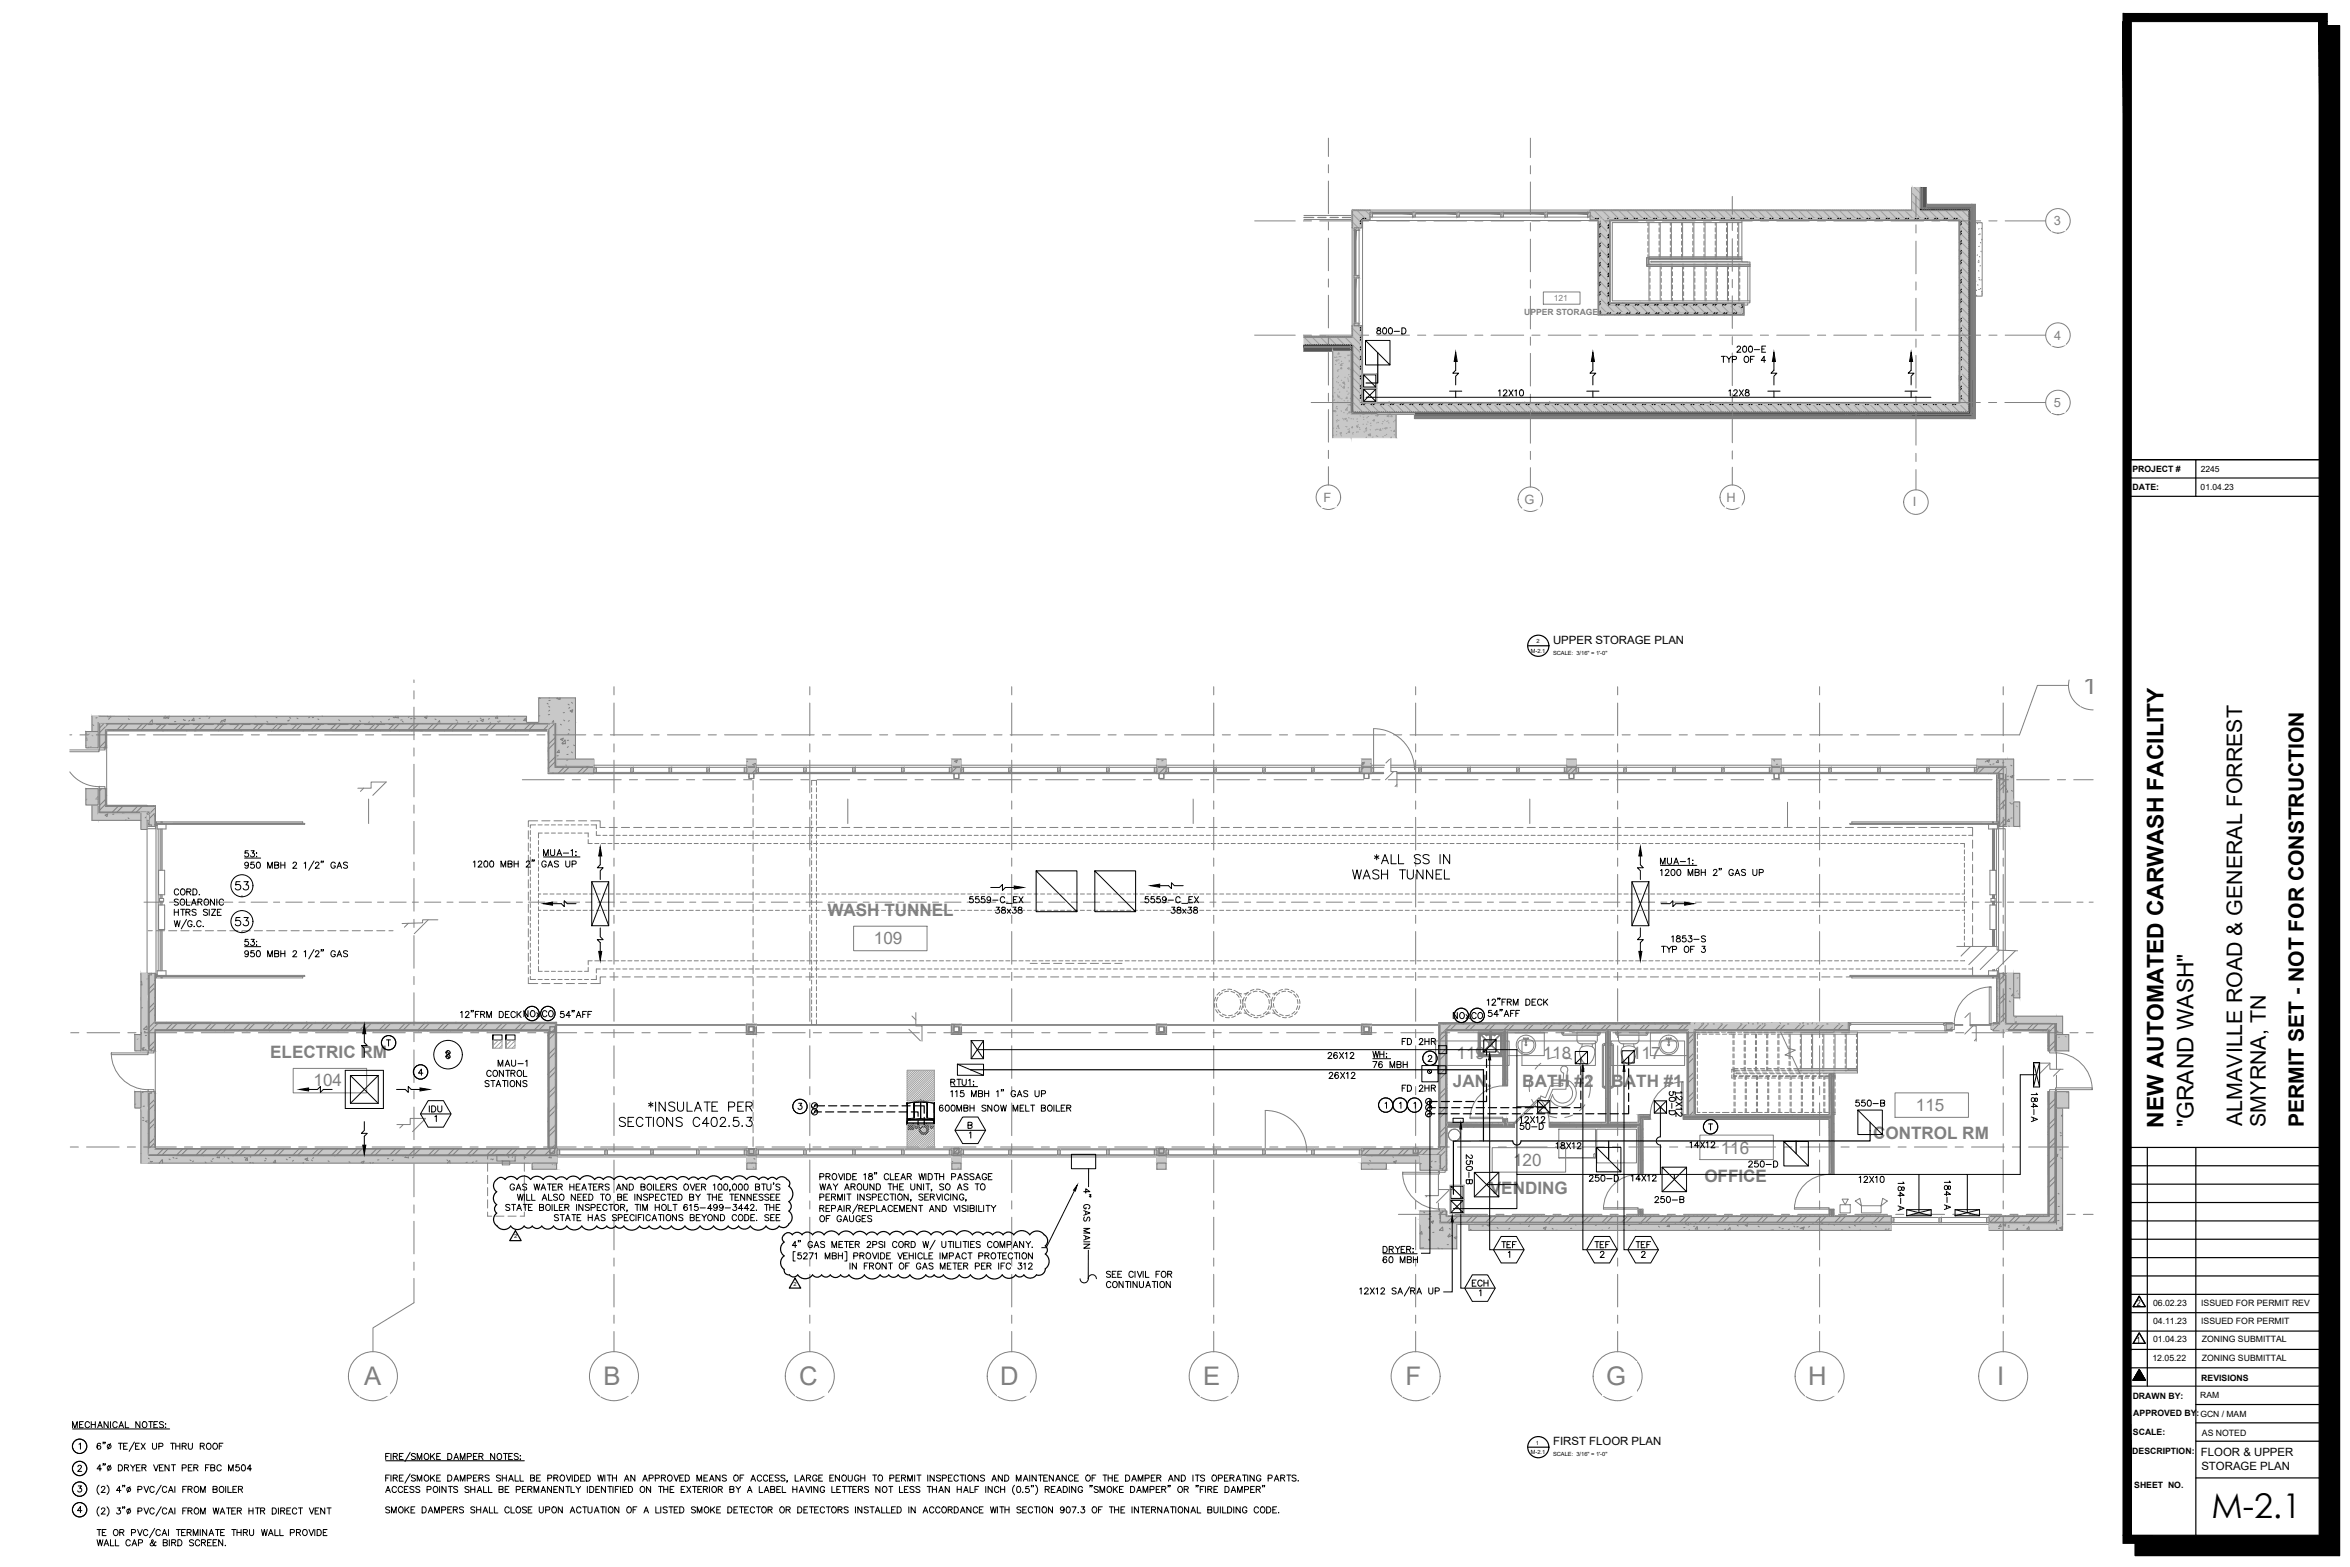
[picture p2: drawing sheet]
<svg xmlns="http://www.w3.org/2000/svg" width="914mm" height="610mm" viewBox="0 0 914 610" stroke-linecap="round" stroke-linejoin="round" font-family="sans-serif">
<defs><g id="words">
<text font-size="13.3" x="860.5" y="590.6">M-2.1</text>
<g font-size="10" fill="#808080">
<text x="810.4" y="270.1">1</text>
<text x="141.8" y="538.8">A</text>
<text x="234.8" y="538.8">B</text>
<text x="310.9" y="538.8">C</text>
<text x="389.2" y="538.8">D</text>
<text x="468.1" y="538.8">E</text>
<text x="546.9" y="538.8">F</text>
<text x="624.9" y="538.8">G</text>
<text x="703.5" y="538.8">H</text>
<text x="777.1" y="538.8">I</text>
</g>
<g font-size="8.9">
<text x="841.9" y="438.6" transform="rotate(-90 841.9 438.6)">NEW AUTOMATED CARWASH FACILITY</text>
<text x="853.5" y="438.4" transform="rotate(-90 853.5 438.4)">&quot;GRAND WASH&quot;</text>
</g>
<g font-size="8.3">
<text x="872.4" y="438" transform="rotate(-90 872.4 438)">ALMAVILLE ROAD &amp; GENERAL FORREST</text>
<text x="881.6" y="438.3" transform="rotate(-90 881.6 438.3)">SMYRNA, TN</text>
</g>
<text font-size="8.2" x="896.4" y="438.6" transform="rotate(-90 896.4 438.6)">PERMIT SET - NOT FOR CONSTRUCTION</text>
<g font-size="6.7" fill="#808080">
<text x="321.9" y="356.3">WASH TUNNEL</text>
<text x="340" y="367.1">109</text>
<text x="105.1" y="411.6">ELECTRIC RM</text>
<text x="566.7" y="412.1">119</text>
<text x="600.3" y="412.1">118</text>
<text x="635" y="412.1">117</text>
<text x="122" y="422.4">104</text>
<text x="565.4" y="423.1">JAN.</text>
<text x="592.3" y="423.1">BATH #2</text>
<text x="627.1" y="423.1">BATH #1</text>
<text x="745.5" y="432.3">115</text>
<text x="728.8" y="443.3">CONTROL RM</text>
<text x="669.5" y="448.8">116</text>
<text x="588.7" y="453.6">120</text>
<text x="663.2" y="459.7">OFFICE</text>
<text x="579.7" y="464.5">VENDING</text>
</g>
<g font-size="6.2">
<text x="376.4" y="352.8">5559-C_EX</text>
<text x="444.5" y="352.8">5559-C_EX</text>
<text x="577.8" y="392.3">12&quot;FRM DECK</text>
<text x="178.2" y="397.2">12&quot;FRM DECK</text>
<text x="217" y="397.2">54&quot;AFF</text>
<text x="578.2" y="396.5">54&quot;AFF</text>
<text x="425.8" y="486.8" transform="rotate(-90 425.8 486.8)">4&quot; GAS MAIN</text>
</g>
<g font-size="5.7">
<text x="534.8" y="131.2">800-D</text>
<text x="582.1" y="155.2">12X10</text>
<text x="671.7" y="155.2">12X8</text>
<text x="386.6" y="356.7">38x38</text>
<text x="454.7" y="356.7">38x38</text>
<text x="645.6" y="371.8">TYP OF 3</text>
<text x="649.5" y="367.6">1853-S</text>
<text x="202.8" y="396.9">NOx</text>
<text x="210.3" y="396.9">CO</text>
<text x="564.4" y="397.6">NOx</text>
<text x="571.9" y="397.6">CO</text>
<text x="515.8" y="413.1">26X12</text>
<text x="516.1" y="420.9">26X12</text>
<text x="544.7" y="425.8">FD 2HR</text>
<text x="166.2" y="433.9">IDU</text>
<text x="364.8" y="433.6">600MBH SNOW MELT BOILER</text>
<text x="794.1" y="437.4" transform="rotate(-90 794.1 437.4)">184-A</text>
<text x="590.5" y="440.6">50-D</text>
<text x="656.5" y="447.7">14X12</text>
<text x="574.3" y="461.8" transform="rotate(-90 574.3 461.8)">250-B</text>
<text x="617.4" y="460.7">250-D</text>
<text x="633.9" y="460.7">14X12</text>
<text x="643.1" y="469.2">250-B</text>
<text x="742.2" y="472" transform="rotate(-90 742.2 472)">184-A</text>
<text x="760.2" y="471.7" transform="rotate(-90 760.2 471.7)">184-A</text>
<text x="571.9" y="501.6">ECH</text>
</g>
<text font-size="5.7" fill="#808080" x="655.8" y="435.7" transform="rotate(-90 655.8 435.7)">12X12</text>
<g font-size="5.3">
<text x="544.7" y="407.5">FD 2HR</text>
<text x="721.1" y="431.4">550-B</text>
<text x="653" y="435" transform="rotate(-90 653 435)">50-D</text>
<text x="604.7" y="448">18X12</text>
<text x="679.4" y="455.1">250-D</text>
<text x="722.5" y="461.1">12X10</text>
<text x="583.5" y="486.5">TEF</text>
<text x="619.8" y="486.5">TEF</text>
<text x="635.7" y="486.5">TEF</text>
</g>
<g font-size="5" fill="#808080">
<text x="799.1" y="87.7">3</text>
<text x="799.3" y="132.1">4</text>
<text x="799.1" y="158.3">5</text>
<text x="514.9" y="195.2">F</text>
<text x="593.2" y="195.9">G</text>
<text x="671.8" y="195.1">H</text>
<text x="744.3" y="197">I</text>
</g>
<g font-size="4.4">
<text x="604.3" y="250.4">UPPER STORAGE PLAN</text>
<text x="604.3" y="562.1">FIRST FLOOR PLAN</text>
<text x="856.4" y="566.5">FLOOR &amp; UPPER</text>
<text x="856.6" y="571.8">STORAGE PLAN</text>
</g>
<g font-size="3.4">
<text x="829.8" y="183.5">PROJECT #</text>
<text x="829.8" y="190.5">DATE:</text>
<text x="831.5" y="508">2</text>
<text x="837.8" y="507.9">06.02.23</text>
<text x="856.5" y="507.9">ISSUED FOR PERMIT REV</text>
<text x="837.8" y="515.1">04.11.23</text>
<text x="856.5" y="515.1">ISSUED FOR PERMIT</text>
<text x="831.3" y="522.3">1</text>
<text x="837.8" y="522.2">01.04.23</text>
<text x="856.7" y="522.2">ZONING SUBMITTAL</text>
<text x="837.5" y="529.4">12.05.22</text>
<text x="856.7" y="529.4">ZONING SUBMITTAL</text>
<text x="856.5" y="537.3">REVISIONS</text>
<text x="829.8" y="544.2">DRAWN BY:</text>
<text x="830.1" y="551">APPROVED BY:</text>
<text x="829.9" y="558.2">SCALE:</text>
<text x="856.8" y="558.5">AS NOTED</text>
<text x="829.7" y="565.5">DESCRIPTION:</text>
<text x="830.4" y="578.7">SHEET NO.</text>
</g>
<g font-size="3.3" fill="#808080">
<text x="604.6" y="117.2">121</text>
<text x="593.1" y="122.6">UPPER STORAGE</text>
</g>
<g font-size="3.3">
<text x="856.3" y="183.6">2245</text>
<text x="856.3" y="190.7">01.04.23</text>
<text x="856.1" y="544">RAM</text>
<text x="856.2" y="551.1">GCN / MAM</text>
</g>
<g font-size="2.2">
<text x="597.8" y="250.2">2</text>
<text x="595.6" y="253.9">M-2.1</text>
<text x="604.3" y="254.8">SCALE: 3/16&quot; = 1'-0&quot;</text>
<text x="200" y="481.8">2</text>
<text x="308.8" y="500.3">2</text>
<text x="597.7" y="562">1</text>
<text x="595.6" y="565.7">M-2.1</text>
<text x="604.3" y="566.5">SCALE: 3/16&quot; = 1'-0&quot;</text>
</g>
</g></defs>
<!-- layer: FLOOR PLAN|A-WALL-PATT -->
<g fill="#808080" stroke="#808080" stroke-width=".39">
<path d="M57.8 316.1l.3 3v-3zM57.8 316.1l.3 3h-.3z"/>
<path d="M57.8 319.1l.3 1.8v-1.8zM57.8 319.1l.3 1.8h-.3z"/>
<path d="M57.8 379.2l.3 8.7v-8.7zM57.8 379.2l.3 8.7h-.3z"/>
<path d="M57.8 387.9l.3 20.3v-20.3zM57.8 387.9l.3 20.3h-.3z"/>
<path d="M57.8 425.3l.3 21.5v-21.5zM57.8 425.3l.3 21.5h-.3z"/>
<path d="M57.8 446.8l.3 2.4v-2.4zM57.8 446.8l.3 2.4h-.3z"/>
<path d="M780.3 298.5l.2 21.9v-21.9zM780.3 298.5l.2 21.9h-.2z"/>
<path d="M780.3 320.4l.2 .5v-.5zM780.3 320.4l.2 .5h-.2z"/>
<path d="M780.3 379.2l.2 14.1v-14.1zM780.3 379.2l.2 14.1h-.2z"/>
<path d="M780.3 393.3l.2 5.1v-5.1zM780.3 393.3l.2 5.1h-.2z"/>
<path d="M529.9 449.2l30.4 .3v-.3zM529.9 449.2l30.4 .3h-30.4z"/>
<path d="M450.2 449.2l3.5 .3v-.3zM450.2 449.2l3.5 .3h-3.5z"/>
<path d="M370.4 449.2l3.5 .3v-.3zM370.4 449.2l3.5 .3h-3.5z"/>
<path d="M290.6 449.2l3.6 .3v-.3zM290.6 449.2l3.6 .3h-3.6z"/>
<path d="M57.8 449.2l159 .3v-.3zM57.8 449.2l159 .3h-159z"/>
<path d="M38.8 281.4l177.1 .3v-.3zM38.8 281.4l177.1 .3h-177.1z"/>
<path d="M41.3 283.8l172 .3v-.3zM41.3 283.8l172 .3h-172z"/>
<path d="M215.9 281.4l.3 9.3v-9.3zM215.9 281.4l.3 9.3h-.3z"/>
<path d="M215.9 290.7l.3 7.8v-7.8zM215.9 290.7l.3 7.8h-.3z"/>
<path d="M41 283.8l.3 7.1v-7.1zM41 283.8l.3 7.1h-.3z"/>
<path d="M41 306.8l.3 6.9v-6.9zM41 306.8l.3 6.9h-.3z"/>
<path d="M38.6 281.4l.2 9.5v-9.5zM38.6 281.4l.2 9.5h-.2z"/>
<path d="M38.6 306.8l.2 9.3v-9.3zM38.6 306.8l.2 9.3h-.2z"/>
<path d="M769.2 298.3l11.3 .2v-.2zM769.2 298.3l11.3 .2h-11.3z"/>
<path d="M689.5 298.3l3.5 .2v-.2zM689.5 298.3l3.5 .2h-3.5z"/>
<path d="M609.7 298.3l3.6 .2v-.2zM609.7 298.3l3.6 .2h-3.6z"/>
<path d="M529.9 298.3l3.6 .2v-.2zM529.9 298.3l3.6 .2h-3.6z"/>
<path d="M450.2 298.3l3.5 .2v-.2zM450.2 298.3l3.5 .2h-3.5z"/>
<path d="M370.4 298.3l3.5 .2v-.2zM370.4 298.3l3.5 .2h-3.5z"/>
<path d="M290.6 298.3l3.6 .2v-.2zM290.6 298.3l3.6 .2h-3.6z"/>
<path d="M216.2 298.3l14.9 .2v-.2zM216.2 298.3l14.9 .2h-14.9z"/>
<path d="M780.5 400.5l16.9 .3v-.3zM780.5 400.5l16.9 .3h-16.9z"/>
<path d="M780.5 398.1l19.3 .3v-.3zM780.5 398.1l19.3 .3h-19.3z"/>
<path d="M774 475.4l25.8 .3v-.3zM774 475.4l25.8 .3h-25.8z"/>
<path d="M560.3 475.4l175.6 .3v-.3zM560.3 475.4l175.6 .3h-175.6z"/>
<path d="M560.3 446.1l.2 1v-1zM560.3 446.1l.2 1h-.2z"/>
<path d="M560.3 449.2l.2 5.5v-5.5zM560.3 449.2l.2 5.5h-.2z"/>
<path d="M560.3 471.7l.2 3.7v-3.7zM560.3 471.7l.2 3.7h-.2z"/>
<path d="M799.5 398.4l.3 10.4v-10.4zM799.5 398.4l.3 10.4h-.3z"/>
<path d="M799.5 424.7l.3 49.7v-49.7zM799.5 424.7l.3 49.7h-.3z"/>
<path d="M799.5 474.4l.3 1v-1zM799.5 474.4l.3 1h-.3z"/>
<path d="M797.1 400.8l.3 .2zM797.1 400.8l.3 .2z"/>
<path d="M797.1 401l.3 7.8v-7.8zM797.1 401l.3 7.8h-.3z"/>
<path d="M797.1 424.7l.3 48.3v-48.3zM797.1 424.7l.3 48.3h-.3z"/>
<path d="M38.8 315.9l19.3 .2v-.2zM38.8 315.9l19.3 .2h-19.3z"/>
</g>
<!-- layer: FLOOR PLAN|A-WALL -->
<g fill="#808080" stroke="#808080" stroke-width=".39">
<path d="M625 400.5l1.4 36.1v-36.1zM625 400.5l1.4 36.1h-1.4z"/>
<path d="M625 436.6l1.4 .3v-.3zM625 436.6l1.4 .3h-1.4z"/>
<path d="M655.3 433.8l2.8 1.4v-1.4zM655.3 433.8l2.8 1.4h-2.8z"/>
<path d="M637.7 433.8l4.1 1.4v-1.4zM637.7 433.8l4.1 1.4h-4.1z"/>
<path d="M712 417.7l1.4 38.8v-38.8zM712 417.7l1.4 38.8h-1.4z"/>
<path d="M712 470.8l1.4 2.5v-2.5zM712 470.8l1.4 2.5h-1.4z"/>
<path d="M603.2 436.9l34.5 1.4v-1.4zM603.2 436.9l34.5 1.4h-34.5z"/>
<path d="M563 436.9l25.9 1.4v-1.4zM563 436.9l25.9 1.4h-25.9z"/>
<path d="M585 400.5l1.4 19.8v-19.8zM585 400.5l1.4 19.8h-1.4z"/>
<path d="M585 420.3l1.4 1.8v-1.8zM585 420.3l1.4 1.8h-1.4z"/>
<path d="M585 435.6l1.4 1.3v-1.3zM585 435.6l1.4 1.3h-1.4z"/>
<path d="M637.7 435.2l1.4 21.3v-21.3zM637.7 435.2l1.4 21.3h-1.4z"/>
<path d="M637.7 470.8l1.4 2.5v-2.5zM637.7 470.8l1.4 2.5h-1.4z"/>
<path d="M658.1 433.8l53.9 1.4v-1.4zM658.1 433.8l53.9 1.4h-53.9z"/>
</g>
<!-- layer: FLOOR PLAN|A-WALL-PATT -->
<g fill="#c8c8c8" stroke="#c8c8c8" stroke-width=".39">
<path d="M214 447.3h1.8v1.2z"/>
<path d="M776.9 301.2l.2 18.5zM776.9 301.2l.2 18.5z"/>
<path d="M776.9 380.4l.2 18zM776.9 380.4l.2 18z"/>
<path d="M57.2 319.1l.6 1.8v-1.8zM57.2 319.1l.6 1.8h-.6z"/>
<path d="M57.2 320.9l1.7 .6v-.6zM57.2 320.9l1.7 .6h-1.7z"/>
<path d="M57.2 378.7l1.7 .5v-.5zM57.2 378.7l1.7 .5h-1.7z"/>
<path d="M57.2 379.2l.6 29v-29zM57.2 379.2l.6 29h-.6z"/>
<path d="M57.2 408.2l1.7 .6v-.6zM57.2 408.2l1.7 .6h-1.7z"/>
<path d="M57.2 424.7l1.7 .6v-.6zM57.2 424.7l1.7 .6h-1.7z"/>
<path d="M57.2 425.3l.6 21.5v-21.5zM57.2 425.3l.6 21.5h-.6z"/>
<path d="M57.2 446.8l.6 2.7v-2.7zM57.2 446.8l.6 2.7h-.6z"/>
<path d="M58.1 315.9l2.2 5v-5zM58.1 315.9l2.2 5h-2.2z"/>
<path d="M58.9 320.9l1.4 .6v-.6zM58.9 320.9l1.4 .6h-1.4z"/>
<path d="M58.9 378.7l1.4 .5v-.5zM58.9 378.7l1.4 .5h-1.4z"/>
<path d="M58.1 379.2l2.2 29v-29zM58.1 379.2l2.2 29h-2.2z"/>
<path d="M58.9 408.2l1.4 .6v-.6zM58.9 408.2l1.4 .6h-1.4z"/>
<path d="M58.9 424.7l1.4 .6v-.6zM58.9 424.7l1.4 .6h-1.4z"/>
<path d="M58.1 425.3l2.2 21.8v-21.8zM58.1 425.3l2.2 21.8h-2.2z"/>
<path d="M60.3 313.7l.2 6.7v-6.7zM60.3 313.7l.2 6.7h-.2z"/>
<path d="M60.3 320.4l.2 1.1v-1.1zM60.3 320.4l.2 1.1h-.2z"/>
<path d="M60.3 378.7l.2 19.5v-19.5zM60.3 378.7l.2 19.5h-.2z"/>
<path d="M60.3 400.6l.2 8.2v-8.2zM60.3 400.6l.2 8.2h-.2z"/>
<path d="M60.3 424.7l.2 22.1v-22.1zM60.3 424.7l.2 22.1h-.2z"/>
<path d="M780.5 298.3l.6 22.6v-22.6zM780.5 298.3l.6 22.6h-.6z"/>
<path d="M779.5 320.9l1.6 .6v-.6zM779.5 320.9l1.6 .6h-1.6z"/>
<path d="M779.5 378.7l1.6 .5v-.5zM779.5 378.7l1.6 .5h-1.6z"/>
<path d="M780.5 379.2l.6 18.9v-18.9zM780.5 379.2l.6 18.9h-.6z"/>
<path d="M778.1 300.7l2.2 .2zM778.1 300.7l2.2 .2z"/>
<path d="M778.1 301l1.4 1.3v-1.3zM778.1 301l1.4 1.3h-1.4z"/>
<path d="M778.1 302.3l1.4 .5v-.5zM778.1 302.3l1.4 .5h-1.4z"/>
<path d="M779.5 300.9l.8 2v-2zM779.5 300.9l.8 2h-.8z"/>
<path d="M778.1 302.9l2.2 17.5v-17.5zM778.1 302.9l2.2 17.5h-2.2z"/>
<path d="M778.1 320.4l2.2 .5v-.5zM778.1 320.4l2.2 .5h-2.2z"/>
<path d="M778.1 320.9l1.4 .6v-.6zM778.1 320.9l1.4 .6h-1.4z"/>
<path d="M778.1 378.7l1.4 .5v-.5zM778.1 378.7l1.4 .5h-1.4z"/>
<path d="M778.1 379.2l2.2 21.3v-21.3zM778.1 379.2l2.2 21.3h-2.2z"/>
<path d="M777.9 301l.2 1.8v-1.8zM777.9 301l.2 1.8h-.2z"/>
<path d="M777.9 302.9l.2 17.5v-17.5zM777.9 302.9l.2 17.5h-.2z"/>
<path d="M777.9 320.4l.2 1.1v-1.1zM777.9 320.4l.2 1.1h-.2z"/>
<path d="M777.9 378.7l.2 19.4v-19.4zM777.9 378.7l.2 19.4h-.2z"/>
<path d="M777.9 398.1l.2 .3zM777.9 398.1l.2 .3z"/>
<path d="M451 446.8l1.8 .1zM451 446.8l1.8 .1z"/>
<path d="M290.6 446.8l3.6 .1zM290.6 446.8l3.6 .1z"/>
<path d="M551.8 446.8l8.5 .2zM551.8 446.8l8.5 .2z"/>
<path d="M373.1 446.8l.8 .2v-.2zM373.1 446.8l.8 .2h-.8z"/>
<path d="M551.8 447l8.5 .1zM551.8 447l8.5 .1z"/>
<path d="M550 446.8l1.8 .3v-.3zM550 446.8l1.8 .3h-1.8z"/>
<path d="M529.9 446.8l20 .3v-.3zM529.9 446.8l20 .3h-20z"/>
<path d="M452.9 446.8l.8 .3v-.3zM452.9 446.8l.8 .3h-.8z"/>
<path d="M451 446.9l1.8 .2zM451 446.9l1.8 .2z"/>
<path d="M450.2 446.8l.7 .3v-.3zM450.2 446.8l.7 .3h-.7z"/>
<path d="M373.1 447l.8 .1zM373.1 447l.8 .1z"/>
<path d="M371.3 446.8l1.8 .3v-.3zM371.3 446.8l1.8 .3h-1.8z"/>
<path d="M370.4 446.8l.8 .3v-.3zM370.4 446.8l.8 .3h-.8z"/>
<path d="M293.4 446.9l.8 .2zM293.4 446.9l.8 .2z"/>
<path d="M291.5 447l1.8 .1zM291.5 447l1.8 .1z"/>
<path d="M290.6 446.9l.8 .2zM290.6 446.9l.8 .2z"/>
<path d="M216.1 446.8l.7 .3v-.3zM216.1 446.8l.7 .3h-.7z"/>
<path d="M60.3 446.8l153.4 .3v-.3zM60.3 446.8l153.4 .3h-153.4z"/>
<path d="M529.9 449.5l22.6 .6v-.6zM529.9 449.5l22.6 .6h-22.6z"/>
<path d="M450.2 449.5l3.5 .6v-.6zM450.2 449.5l3.5 .6h-3.5z"/>
<path d="M370.4 449.5l3.5 .6v-.6zM370.4 449.5l3.5 .6h-3.5z"/>
<path d="M290.6 449.5l3.6 .6v-.6zM290.6 449.5l3.6 .6h-3.6z"/>
<path d="M57.2 449.5l159.6 .6v-.6zM57.2 449.5l159.6 .6h-159.6z"/>
<path d="M214 447.1l1.8 .2v-.2zM214 447.1l1.8 .2h-1.8z"/>
<path d="M451 447.1l1.8 .5v-.5zM451 447.1l1.8 .5h-1.8z"/>
<path d="M214 447.3v1.2h1.8zM214 448.5h1.8z"/>
<path d="M550 447.1l1.8 1.5v-1.5zM550 447.1l1.8 1.5h-1.8z"/>
<path d="M451 447.6l1.8 1v-1zM451 447.6l1.8 1h-1.8z"/>
<path d="M371.3 447.1l1.8 1.5v-1.5zM371.3 447.1l1.8 1.5h-1.8z"/>
<path d="M551.8 447.1l8.7 1.5v-1.5zM551.8 447.1l8.7 1.5h-8.7z"/>
<path d="M529.9 447.1l20 1.5v-1.5zM529.9 447.1l20 1.5h-20z"/>
<path d="M452.9 447.1l.8 1.5v-1.5zM452.9 447.1l.8 1.5h-.8z"/>
<path d="M450.2 447.1l.7 1.5v-1.5zM450.2 447.1l.7 1.5h-.7z"/>
<path d="M373.1 447.1l.8 1.5v-1.5zM373.1 447.1l.8 1.5h-.8z"/>
<path d="M370.4 447.1l.8 1.5v-1.5zM370.4 447.1l.8 1.5h-.8z"/>
<path d="M215.9 447.1l.9 1.5v-1.5zM215.9 447.1l.9 1.5h-.9z"/>
<path d="M58.1 447.1l155.8 1.5v-1.5zM58.1 447.1l155.8 1.5h-155.8z"/>
<path d="M291.5 447.1l1.8 1.7v-1.7zM291.5 447.1l1.8 1.7h-1.8z"/>
<path d="M293.4 447.1l.8 1.8v-1.8zM293.4 447.1l.8 1.8h-.8z"/>
<path d="M290.6 447.1l.8 1.8v-1.8zM290.6 447.1l.8 1.8h-.8z"/>
<path d="M529.9 448.6l30.6 .6v-.6zM529.9 448.6l30.6 .6h-30.6z"/>
<path d="M450.2 448.6l3.5 .6v-.6zM450.2 448.6l3.5 .6h-3.5z"/>
<path d="M370.4 448.6l3.5 .6v-.6zM370.4 448.6l3.5 .6h-3.5z"/>
<path d="M290.6 448.9l3.6 .3v-.3zM290.6 448.9l3.6 .3h-3.6z"/>
<path d="M58.1 448.6l158.7 .6v-.6zM58.1 448.6l158.7 .6h-158.7z"/>
<path d="M216.3 397.7l.3 33.4v-33.4zM216.3 397.7l.3 33.4h-.3z"/>
<path d="M216.3 431.1l.3 15.7v-15.7zM216.3 431.1l.3 15.7h-.3z"/>
<path d="M213.2 400.8l.2 30.3v-30.3zM213.2 400.8l.2 30.3h-.2z"/>
<path d="M213.2 431.1l.2 15.7v-15.7zM213.2 431.1l.2 15.7h-.2z"/>
<path d="M213.4 400.6l.3 46.2v-46.2zM213.4 400.6l.3 46.2h-.3z"/>
<path d="M213.7 398.2l2.4 1.2v-1.2zM213.7 398.2l2.4 1.2h-2.4z"/>
<path d="M214 399.5l1.8 .8v-.8zM214 399.5l1.8 .8h-1.8z"/>
<path d="M214 400.3l1.8 1v-1zM214 400.3l1.8 1h-1.8z"/>
<path d="M215.9 399.4l.2 2zM215.9 399.4l.2 2z"/>
<path d="M213.7 399.4l.2 2zM213.7 399.4l.2 2z"/>
<path d="M213.7 401.4l2.4 45.3v-45.3zM213.7 401.4l2.4 45.3h-2.4z"/>
<path d="M213.7 446.7l.2 .1zM213.7 446.7l.2 .1z"/>
<path d="M215.9 446.7l.2 .4zM215.9 446.7l.2 .4z"/>
<path d="M214 446.8l1.8 .3v-.3zM214 446.8l1.8 .3h-1.8z"/>
<path d="M213.7 446.8l.2 .3zM213.7 446.8l.2 .3z"/>
<path d="M216.1 398l.2 33.1v-33.1zM216.1 398l.2 33.1h-.2z"/>
<path d="M216.1 431.1l.2 15.7v-15.7zM216.1 431.1l.2 15.7h-.2z"/>
<path d="M60.5 397.7l155.8 .3v-.3zM60.5 397.7l155.8 .3h-155.8z"/>
<path d="M60.5 400.8l152.7 .3v-.3zM60.5 400.8l152.7 .3h-152.7z"/>
<path d="M60.5 400.6l152.9 .2v-.2zM60.5 400.6l152.9 .2h-152.9z"/>
<path d="M60.3 398.2l153.4 2.4v-2.4zM60.3 398.2l153.4 2.4h-153.4z"/>
<path d="M60.5 398l155.6 .2v-.2zM60.5 398l155.6 .2h-155.6z"/>
<path d="M41.5 284.1l171.8 .3v-.3zM41.5 284.1l171.8 .3h-171.8z"/>
<path d="M38.6 281l177.6 .4v-.4zM38.6 281l177.6 .4h-177.6z"/>
<path d="M41 281.7l172.6 2.1v-2.1zM41 281.7l172.6 2.1h-172.6z"/>
<path d="M213.3 283.8l.3 6.9v-6.9zM213.3 283.8l.3 6.9h-.3z"/>
<path d="M213.3 290.7l.3 10.3v-10.3zM213.3 290.7l.3 10.3h-.3z"/>
<path d="M216.2 281l.6 17.3v-17.3zM216.2 281l.6 17.3h-.6z"/>
<path d="M213.6 281.7l2.3 19v-19zM213.6 281.7l2.3 19h-2.3z"/>
<path d="M38.2 281l.4 9.9v-9.9zM38.2 281l.4 9.9h-.4z"/>
<path d="M38.2 306.8l.4 9.9v-9.9zM38.2 306.8l.4 9.9h-.4z"/>
<path d="M41.3 284.1l.2 6.8v-6.8zM41.3 284.1l.2 6.8h-.2z"/>
<path d="M41.3 306.8l.2 6.7v-6.7zM41.3 306.8l.2 6.7h-.2z"/>
<path d="M38.8 281.7l2.2 9.2v-9.2zM38.8 281.7l2.2 9.2h-2.2z"/>
<path d="M38.8 306.8l2.2 9.1v-9.1zM38.8 306.8l2.2 9.1h-2.2z"/>
<path d="M769.2 297.7l11.9 .6v-.6zM769.2 297.7l11.9 .6h-11.9z"/>
<path d="M689.5 297.7l3.5 .6v-.6zM689.5 297.7l3.5 .6h-3.5z"/>
<path d="M609.7 297.7l3.6 .6v-.6zM609.7 297.7l3.6 .6h-3.6z"/>
<path d="M529.9 297.7l3.6 .6v-.6zM529.9 297.7l3.6 .6h-3.6z"/>
<path d="M450.2 297.7l3.5 .6v-.6zM450.2 297.7l3.5 .6h-3.5z"/>
<path d="M370.4 297.7l3.5 .6v-.6zM370.4 297.7l3.5 .6h-3.5z"/>
<path d="M290.6 297.7l3.6 .6v-.6zM290.6 297.7l3.6 .6h-3.6z"/>
<path d="M216.8 297.7l14.3 .6v-.6zM216.8 297.7l14.3 .6h-14.3z"/>
<path d="M769.2 300.7l8.9 .2zM769.2 300.7l8.9 .2z"/>
<path d="M689.5 300.7l3.5 .2zM689.5 300.7l3.5 .2z"/>
<path d="M609.7 300.7l3.6 .2zM609.7 300.7l3.6 .2z"/>
<path d="M529.9 300.7l3.6 .2zM529.9 300.7l3.6 .2z"/>
<path d="M450.2 300.7l3.5 .2zM450.2 300.7l3.5 .2z"/>
<path d="M370.4 300.7l3.5 .2zM370.4 300.7l3.5 .2z"/>
<path d="M290.6 300.7l3.6 .2zM290.6 300.7l3.6 .2z"/>
<path d="M769.2 300.9l8.4 .1zM769.2 300.9l8.4 .1z"/>
<path d="M692.2 300.9l.8 .1zM692.2 300.9l.8 .1z"/>
<path d="M689.5 300.9l.8 .1zM689.5 300.9l.8 .1z"/>
<path d="M612.5 300.9l.8 .1zM612.5 300.9l.8 .1z"/>
<path d="M609.7 300.9l.8 .1zM609.7 300.9l.8 .1z"/>
<path d="M532.7 300.9l.8 .1zM532.7 300.9l.8 .1z"/>
<path d="M529.9 300.9l.8 .1zM529.9 300.9l.8 .1z"/>
<path d="M452.9 300.9l.8 .1zM452.9 300.9l.8 .1z"/>
<path d="M450.2 300.9l.7 .1zM450.2 300.9l.7 .1z"/>
<path d="M373.1 300.9l.8 .1zM373.1 300.9l.8 .1z"/>
<path d="M370.4 300.9l.8 .1zM370.4 300.9l.8 .1z"/>
<path d="M293.4 300.9l.8 .1zM293.4 300.9l.8 .1z"/>
<path d="M290.6 300.9l.8 .1zM290.6 300.9l.8 .1z"/>
<path d="M213.6 300.7l17.5 .3v-.3zM213.6 300.7l17.5 .3h-17.5z"/>
<path d="M769.2 298.5l11.1 2.2v-2.2zM769.2 298.5l11.1 2.2h-11.1z"/>
<path d="M689.5 298.5l3.5 2.2v-2.2zM689.5 298.5l3.5 2.2h-3.5z"/>
<path d="M609.7 298.5l3.6 2.2v-2.2zM609.7 298.5l3.6 2.2h-3.6z"/>
<path d="M529.9 298.5l3.6 2.2v-2.2zM529.9 298.5l3.6 2.2h-3.6z"/>
<path d="M450.2 298.5l3.5 2.2v-2.2zM450.2 298.5l3.5 2.2h-3.5z"/>
<path d="M370.4 298.5l3.5 2.2v-2.2zM370.4 298.5l3.5 2.2h-3.5z"/>
<path d="M290.6 298.5l3.6 2.2v-2.2zM290.6 298.5l3.6 2.2h-3.6z"/>
<path d="M215.9 298.5l15.2 2.2v-2.2zM215.9 298.5l15.2 2.2h-15.2z"/>
<path d="M532.9 399.2l.6 3v-3zM532.9 399.2l.6 3h-.6z"/>
<path d="M533.5 398.7l.2 3.7zM533.5 398.7l.2 3.7z"/>
<path d="M529.7 398.4l.2 4zM529.7 398.4l.2 4z"/>
<path d="M529.9 398.7l.6 3.5v-3.5zM529.9 398.7l.6 3.5h-.6z"/>
<path d="M529.9 398.4l3.8 .3v-.3zM529.9 398.4l3.8 .3h-3.8z"/>
<path d="M530.5 398.7l3 .5v-.5zM530.5 398.7l3 .5h-3z"/>
<path d="M530.5 401.6l2.4 .6v-.6zM530.5 401.6l2.4 .6h-2.4z"/>
<path d="M529.9 402.2l3.6 .2v-.2zM529.9 402.2l3.6 .2h-3.6z"/>
<path d="M453.1 399.2l.6 3v-3zM453.1 399.2l.6 3h-.6z"/>
<path d="M453.7 398.7l.2 3.7v-3.7zM453.7 398.7l.2 3.7h-.2z"/>
<path d="M449.9 398.4l.3 4v-4zM449.9 398.4l.3 4h-.3z"/>
<path d="M450.2 398.7l.5 3.5v-3.5zM450.2 398.7l.5 3.5h-.5z"/>
<path d="M450.2 398.4l3.7 .3v-.3zM450.2 398.4l3.7 .3h-3.7z"/>
<path d="M450.7 398.7l3 .5v-.5zM450.7 398.7l3 .5h-3z"/>
<path d="M450.7 401.6l2.4 .6v-.6zM450.7 401.6l2.4 .6h-2.4z"/>
<path d="M450.2 402.2l3.5 .2v-.2zM450.2 402.2l3.5 .2h-3.5z"/>
<path d="M373.3 399.2l.6 3v-3zM373.3 399.2l.6 3h-.6z"/>
<path d="M373.9 398.7l.2 3.7v-3.7zM373.9 398.7l.2 3.7h-.2z"/>
<path d="M370.2 398.5l.2 3.9v-3.9zM370.2 398.5l.2 3.9h-.2z"/>
<path d="M370.4 398.7l.6 3.5v-3.5zM370.4 398.7l.6 3.5h-.6z"/>
<path d="M370.4 398.5l3.7 .2zM370.4 398.5l3.7 .2z"/>
<path d="M371 398.7l2.9 .5v-.5zM371 398.7l2.9 .5h-2.9z"/>
<path d="M371 401.6l2.3 .6v-.6zM371 401.6l2.3 .6h-2.3z"/>
<path d="M370.4 402.2l3.5 .2v-.2zM370.4 402.2l3.5 .2h-3.5z"/>
<path d="M293.6 399.2l.6 3v-3zM293.6 399.2l.6 3h-.6z"/>
<path d="M294.2 398.7l.2 3.7zM294.2 398.7l.2 3.7z"/>
<path d="M290.4 398.4l.2 4v-4zM290.4 398.4l.2 4h-.2z"/>
<path d="M290.6 398.7l.6 3.5v-3.5zM290.6 398.7l.6 3.5h-.6z"/>
<path d="M290.6 398.4l3.8 .3v-.3zM290.6 398.4l3.8 .3h-3.8z"/>
<path d="M291.2 398.7l3 .5v-.5zM291.2 398.7l3 .5h-3z"/>
<path d="M291.2 401.6l2.4 .6v-.6zM291.2 401.6l2.4 .6h-2.4z"/>
<path d="M290.6 402.2l3.6 .2v-.2zM290.6 402.2l3.6 .2h-3.6z"/>
<path d="M562.8 400.8l.2 43.8v-43.8zM562.8 400.8l.2 43.8h-.2z"/>
<path d="M562.8 444.6l.2 1.6v-1.6zM562.8 444.6l.2 1.6h-.2z"/>
<path d="M559.8 397.8l.3 44.2v-44.2zM559.8 397.8l.3 44.2h-.3z"/>
<path d="M559.8 442l.3 4.2v-4.2zM559.8 442l.3 4.2h-.3z"/>
<path d="M560.1 398.1l.2 43.9v-43.9zM560.1 398.1l.2 43.9h-.2z"/>
<path d="M560.1 442l.2 4.2v-4.2zM560.1 442l.2 4.2h-.2z"/>
<path d="M560.3 398.4l2.2 47.8v-47.8zM560.3 398.4l2.2 47.8h-2.2z"/>
<path d="M562.5 400.5l.3 45.7v-45.7zM562.5 400.5l.3 45.7h-.3z"/>
<path d="M781.1 397.7l19.1 .4v-.4zM781.1 397.7l19.1 .4h-19.1z"/>
<path d="M781.1 400.8l16 .2v-.2zM781.1 400.8l16 .2h-16z"/>
<path d="M780.3 398.4l19.2 2.1v-2.1zM780.3 398.4l19.2 2.1h-19.2z"/>
<path d="M624.7 400.5l.3 30.6v-30.6zM624.7 400.5l.3 30.6h-.3z"/>
<path d="M624.7 431.1l.3 5.5v-5.5zM624.7 431.1l.3 5.5h-.3z"/>
<path d="M626.4 400.5l.2 36.1v-36.1zM626.4 400.5l.2 36.1h-.2z"/>
<path d="M655.3 435.2l2.8 .3v-.3zM655.3 435.2l2.8 .3h-2.8z"/>
<path d="M639.1 435.2l2.7 .3v-.3zM639.1 435.2l2.7 .3h-2.7z"/>
<path d="M637.4 433.6l4.4 .2v-.2zM637.4 433.6l4.4 .2h-4.4z"/>
<path d="M774 473l23.4 .3v-.3zM774 473l23.4 .3h-23.4z"/>
<path d="M713.4 473l22.5 .3v-.3zM713.4 473l22.5 .3h-22.5z"/>
<path d="M639.1 473l72.9 .3v-.3zM639.1 473l72.9 .3h-72.9z"/>
<path d="M562.7 473l75 .3v-.3zM562.7 473l75 .3h-75z"/>
<path d="M774 475.7l26.2 .6v-.6zM774 475.7l26.2 .6h-26.2z"/>
<path d="M559.7 475.7l176.2 .6v-.6zM559.7 475.7l176.2 .6h-176.2z"/>
<path d="M774 473.3l25.5 2.1v-2.1zM774 473.3l25.5 2.1h-25.5z"/>
<path d="M560.5 473.3l175.4 2.1v-2.1zM560.5 473.3l175.4 2.1h-175.4z"/>
<path d="M559.7 446.1l.6 .7v-.7zM559.7 446.1l.6 .7h-.6z"/>
<path d="M559.7 449.5l.6 5.2v-5.2zM559.7 449.5l.6 5.2h-.6z"/>
<path d="M559.7 454.7l1.6 .6v-.6zM559.7 454.7l1.6 .6h-1.6z"/>
<path d="M559.7 471.1l1.6 .6v-.6zM559.7 471.1l1.6 .6h-1.6z"/>
<path d="M559.7 471.7l.6 4v-4zM559.7 471.7l.6 4h-.6z"/>
<path d="M560.5 446.1l2.2 8.6v-8.6zM560.5 446.1l2.2 8.6h-2.2z"/>
<path d="M561.3 454.7l1.4 .6v-.6zM561.3 454.7l1.4 .6h-1.4z"/>
<path d="M561.3 471.1l1.4 .6v-.6zM561.3 471.1l1.4 .6h-1.4z"/>
<path d="M560.5 471.7l2.2 1.3v-1.3zM560.5 471.7l2.2 1.3h-2.2z"/>
<path d="M560.5 473l2.2 .3v-.3zM560.5 473l2.2 .3h-2.2z"/>
<path d="M562.7 446.1l.2 6.7v-6.7zM562.7 446.1l.2 6.7h-.2z"/>
<path d="M562.7 452.8l.2 2.5v-2.5zM562.7 452.8l.2 2.5h-.2z"/>
<path d="M562.7 471.1l.2 1.9v-1.9zM562.7 471.1l.2 1.9h-.2z"/>
<path d="M711.7 417.7l.3 16.1v-16.1zM711.7 417.7l.3 16.1h-.3z"/>
<path d="M711.7 435.2l.3 21.3v-21.3zM711.7 435.2l.3 21.3h-.3z"/>
<path d="M711.7 470.8l.3 2.2v-2.2zM711.7 470.8l.3 2.2h-.3z"/>
<path d="M713.4 417.7l.2 38.8v-38.8zM713.4 417.7l.2 38.8h-.2z"/>
<path d="M713.4 470.8l.2 2.2v-2.2zM713.4 470.8l.2 2.2h-.2z"/>
<path d="M626.4 436.6l11 .3v-.3zM626.4 436.6l11 .3h-11z"/>
<path d="M603.2 436.6l21.8 .3v-.3zM603.2 436.6l21.8 .3h-21.8z"/>
<path d="M586.4 436.6l2.5 .3v-.3zM586.4 436.6l2.5 .3h-2.5z"/>
<path d="M563 436.6l22 .3v-.3zM563 436.6l22 .3h-22z"/>
<path d="M603.2 438.3l34.2 .2v-.2zM603.2 438.3l34.2 .2h-34.2z"/>
<path d="M563 438.3l25.9 .2v-.2zM563 438.3l25.9 .2h-25.9z"/>
<path d="M586.4 400.5l.2 19.8v-19.8zM586.4 400.5l.2 19.8h-.2z"/>
<path d="M586.4 420.3l.2 1.8v-1.8zM586.4 420.3l.2 1.8h-.2z"/>
<path d="M586.4 435.6l.2 1v-1zM586.4 435.6l.2 1h-.2z"/>
<path d="M584.7 400.5l.3 21.6v-21.6zM584.7 400.5l.3 21.6h-.3z"/>
<path d="M584.7 435.6l.3 1v-1zM584.7 435.6l.3 1h-.3z"/>
<path d="M659.4 401l.2 32.6v-32.6zM659.4 401l.2 32.6h-.2z"/>
<path d="M656.5 401l.2 32.6v-32.6zM656.5 401l.2 32.6h-.2z"/>
<path d="M656.7 400.8l.3 32.8v-32.8zM656.7 400.8l.3 32.8h-.3z"/>
<path d="M657 400.5l2.2 33.1v-33.1zM657 400.5l2.2 33.1h-2.2z"/>
<path d="M657 433.6l2.2 .2v-.2zM657 433.6l2.2 .2h-2.2z"/>
<path d="M659.2 400.8l.2 30.3v-30.3zM659.2 400.8l.2 30.3h-.2z"/>
<path d="M659.2 431.1l.2 2.5v-2.5zM659.2 431.1l.2 2.5h-.2z"/>
<path d="M560.1 397.8l98 .3v-.3zM560.1 397.8l98 .3h-98z"/>
<path d="M626.6 400.8l30.1 .2v-.2zM626.6 400.8l30.1 .2h-30.1z"/>
<path d="M612.5 400.8l12.2 .2v-.2zM612.5 400.8l12.2 .2h-12.2z"/>
<path d="M610.6 400.8l1.8 .2v-.2zM610.6 400.8l1.8 .2h-1.8z"/>
<path d="M586.6 400.8l23.9 .2v-.2zM586.6 400.8l23.9 .2h-23.9z"/>
<path d="M563 400.8l21.7 .2v-.2zM563 400.8l21.7 .2h-21.7z"/>
<path d="M626.6 400.5l30.4 .3v-.3zM626.6 400.5l30.4 .3h-30.4z"/>
<path d="M612.5 400.5l12.2 .3v-.3zM612.5 400.5l12.2 .3h-12.2z"/>
<path d="M610.6 400.5l1.8 .3v-.3zM610.6 400.5l1.8 .3h-1.8z"/>
<path d="M586.6 400.5l23.9 .3v-.3zM586.6 400.5l23.9 .3h-23.9z"/>
<path d="M562.8 400.5l21.9 .3v-.3zM562.8 400.5l21.9 .3h-21.9z"/>
<path d="M562.5 398.4l95.6 1v-1zM562.5 398.4l95.6 1h-95.6z"/>
<path d="M612.5 399.4l45.6 1.1v-1.1zM612.5 399.4l45.6 1.1h-45.6z"/>
<path d="M610.6 399.5l1.8 1v-1zM610.6 399.5l1.8 1h-1.8z"/>
<path d="M562.5 399.4l48 1.1v-1.1zM562.5 399.4l48 1.1h-48z"/>
<path d="M560.3 398.1l97.8 .3v-.3zM560.3 398.1l97.8 .3h-97.8z"/>
<path d="M796.9 401l.2 7.8v-7.8zM796.9 401l.2 7.8h-.2z"/>
<path d="M796.9 424.7l.2 6.4v-6.4zM796.9 424.7l.2 6.4h-.2z"/>
<path d="M796.9 431.1l.2 41.9v-41.9zM796.9 431.1l.2 41.9h-.2z"/>
<path d="M799.8 398.1l.4 10.7v-10.7zM799.8 398.1l.4 10.7h-.4z"/>
<path d="M799.8 424.7l.4 51v-51zM799.8 424.7l.4 51h-.4z"/>
<path d="M797.4 400.5l2.1 8.3v-8.3zM797.4 400.5l2.1 8.3h-2.1z"/>
<path d="M797.4 424.7l2.1 48.6v-48.6zM797.4 424.7l2.1 48.6h-2.1z"/>
<path d="M637.4 433.8l.3 3.1v-3.1zM637.4 433.8l.3 3.1h-.3z"/>
<path d="M637.4 438.3l.3 18.2v-18.2zM637.4 438.3l.3 18.2h-.3z"/>
<path d="M637.4 470.8l.3 2.2v-2.2zM637.4 470.8l.3 2.2h-.3z"/>
<path d="M639.1 435.5l.2 21v-21zM639.1 435.5l.2 21h-.2z"/>
<path d="M639.1 470.8l.2 2.2v-2.2zM639.1 470.8l.2 2.2h-.2z"/>
<path d="M777.1 397.8l.8 .3v-.3zM777.1 397.8l.8 .3h-.8z"/>
<path d="M775.5 397.8l1.4 .3v-.3zM775.5 397.8l1.4 .3h-1.4z"/>
<path d="M757.3 397.8l2.3 .3v-.3zM757.3 397.8l2.3 .3h-2.3z"/>
<path d="M658.1 397.8l61.1 .3v-.3zM658.1 397.8l61.1 .3h-61.1z"/>
<path d="M775.5 400.8l5.6 .2v-.2zM775.5 400.8l5.6 .2h-5.6z"/>
<path d="M757.3 400.8l2.3 .2v-.2zM757.3 400.8l2.3 .2h-2.3z"/>
<path d="M659.4 400.8l59.8 .2v-.2zM659.4 400.8l59.8 .2h-59.8z"/>
<path d="M775.5 400.5l5 .3v-.3zM775.5 400.5l5 .3h-5z"/>
<path d="M757.3 400.5l2.3 .3v-.3zM757.3 400.5l2.3 .3h-2.3z"/>
<path d="M659.2 400.5l60 .3v-.3zM659.2 400.5l60 .3h-60z"/>
<path d="M775.5 398.4l2.6 2.1v-2.1zM775.5 398.4l2.6 2.1h-2.6z"/>
<path d="M757.3 398.4l2.3 2.1v-2.1zM757.3 398.4l2.3 2.1h-2.3z"/>
<path d="M658.1 398.4l61.1 2.1v-2.1zM658.1 398.4l61.1 2.1h-61.1z"/>
<path d="M775.5 398.1l1.4 .2zM775.5 398.1l1.4 .2z"/>
<path d="M777.1 398.1l.8 .3v-.3zM777.1 398.1l.8 .3h-.8z"/>
<path d="M775.5 398.3l1.4 .1zM775.5 398.3l1.4 .1z"/>
<path d="M757.3 398.1l2.3 .3v-.3zM757.3 398.1l2.3 .3h-2.3z"/>
<path d="M658.1 398.1l61.1 .3v-.3zM658.1 398.1l61.1 .3h-61.1z"/>
<path d="M658.1 435.2l53.6 .3v-.3zM658.1 435.2l53.6 .3h-53.6z"/>
<path d="M659.2 433.6l52.5 .2v-.2zM659.2 433.6l52.5 .2h-52.5z"/>
<path d="M41.3 313.5l19.2 .2v-.2zM41.3 313.5l19.2 .2h-19.2z"/>
<path d="M57.2 316.1l.6 .6v-.6zM57.2 316.1l.6 .6h-.6z"/>
<path d="M38.6 316.1l16.2 .6v-.6zM38.6 316.1l16.2 .6h-16.2z"/>
<path d="M41 313.7l19.3 2.2v-2.2zM41 313.7l19.3 2.2h-19.3z"/>
<path d="M38.2 278.6l166.7 2.4v-2.4zM38.2 278.6l166.7 2.4h-166.7z"/>
<path d="M774 476.3l28.6 2.4v-2.4zM774 476.3l28.6 2.4h-28.6z"/>
<path d="M571.6 476.3l164.3 2.4v-2.4zM571.6 476.3l164.3 2.4h-164.3z"/>
<path d="M800.2 395.3l2.4 7.2v-7.2zM800.2 395.3l2.4 7.2h-2.4z"/>
<path d="M800.2 431l2.4 45.3v-45.3zM800.2 431l2.4 45.3h-2.4z"/>
<path d="M783.5 395.3l16.7 2.4v-2.4zM783.5 395.3l16.7 2.4h-16.7z"/>
<path d="M781.1 295.3l2.4 6.2v-6.2zM781.1 295.3l2.4 6.2h-2.4z"/>
<path d="M781.1 301.5l2.4 20v-20zM781.1 301.5l2.4 20h-2.4z"/>
<path d="M781.1 378.7l2.4 19v-19zM781.1 378.7l2.4 19h-2.4z"/>
<path d="M769.2 295.3l11.9 2.4v-2.4zM769.2 295.3l11.9 2.4h-11.9z"/>
<path d="M689.5 295.3l3.5 2.4v-2.4zM689.5 295.3l3.5 2.4h-3.5z"/>
<path d="M609.7 295.3l3.6 2.4v-2.4zM609.7 295.3l3.6 2.4h-3.6z"/>
<path d="M529.9 295.3l3.6 2.4v-2.4zM529.9 295.3l3.6 2.4h-3.6z"/>
<path d="M450.2 295.3l3.5 2.4v-2.4zM450.2 295.3l3.5 2.4h-3.5z"/>
<path d="M370.4 295.3l3.5 2.4v-2.4zM370.4 295.3l3.5 2.4h-3.5z"/>
<path d="M290.6 295.3l3.6 2.4v-2.4zM290.6 295.3l3.6 2.4h-3.6z"/>
<path d="M216.8 295.3l14.3 2.4v-2.4zM216.8 295.3l14.3 2.4h-14.3z"/>
<path d="M529.9 450.1l22.6 2.4v-2.4zM529.9 450.1l22.6 2.4h-22.6z"/>
<path d="M450.2 450.1l3.5 2.4v-2.4zM450.2 450.1l3.5 2.4h-3.5z"/>
<path d="M370.4 450.1l3.5 2.4v-2.4zM370.4 450.1l3.5 2.4h-3.5z"/>
<path d="M290.6 450.1l3.6 2.4v-2.4zM290.6 450.1l3.6 2.4h-3.6z"/>
<path d="M57.2 450.1l159.6 2.4v-2.4zM57.2 450.1l159.6 2.4h-159.6z"/>
<path d="M54.8 316.1l2.4 3v-3zM54.8 316.1l2.4 3h-2.4z"/>
<path d="M54.8 319.1l2.4 3.6v-3.6zM54.8 319.1l2.4 3.6h-2.4z"/>
<path d="M54.8 378.7l2.4 9.2v-9.2zM54.8 378.7l2.4 9.2h-2.4z"/>
<path d="M54.8 387.9l2.4 20.9v-20.9zM54.8 387.9l2.4 20.9h-2.4z"/>
<path d="M54.8 424.7l2.4 6.4v-6.4zM54.8 424.7l2.4 6.4h-2.4z"/>
<path d="M54.8 431.1l2.4 21.4v-21.4zM54.8 431.1l2.4 21.4h-2.4z"/>
<path d="M35.8 278.6l2.4 6v-6zM35.8 278.6l2.4 6h-2.4z"/>
<path d="M35.8 313.2l2.4 5.9v-5.9zM35.8 313.2l2.4 5.9h-2.4z"/>
<path d="M57.2 316.7l.6 2.4v-2.4zM57.2 316.7l.6 2.4h-.6z"/>
<path d="M38.2 316.7l16.6 2.4v-2.4zM38.2 316.7l16.6 2.4h-16.6z"/>
<path d="M552.5 476.3l14.3 9.5v-9.5zM552.5 476.3l14.3 9.5h-14.3z"/>
<path d="M552.5 449.5l7.2 3.3v-3.3zM552.5 449.5l7.2 3.3h-7.2z"/>
<path d="M552.5 452.8l7.2 2.5v-2.5zM552.5 452.8l7.2 2.5h-7.2z"/>
<path d="M552.5 471.1l7.2 3.3v-3.3zM552.5 471.1l7.2 3.3h-7.2z"/>
<path d="M552.5 474.4l7.2 1.9v-1.9zM552.5 474.4l7.2 1.9h-7.2z"/>
<path d="M209.6 271.5l14.3 9.5v-9.5zM209.6 271.5l14.3 9.5h-14.3z"/>
<path d="M216.8 281l7.1 14.3v-14.3zM216.8 281l7.1 14.3h-7.1z"/>
<path d="M52.5 402.5l2.3 6.3v-6.3zM52.5 402.5l2.3 6.3h-2.3z"/>
<path d="M52.5 424.7l2.3 6.3v-6.3zM52.5 424.7l2.3 6.3h-2.3z"/>
<path d="M33.4 284.6l4.8 6.3v-6.3zM33.4 284.6l4.8 6.3h-4.8z"/>
<path d="M33.4 306.8l4.8 6.4v-6.4zM33.4 306.8l4.8 6.4h-4.8z"/>
<path d="M783.5 312l2.4 9.5v-9.5zM783.5 312l2.4 9.5h-2.4z"/>
<path d="M783.5 378.7l2.4 9.5v-9.5zM783.5 378.7l2.4 9.5h-2.4z"/>
<path d="M800.2 402.5l4.7 6.3v-6.3zM800.2 402.5l4.7 6.3h-4.7z"/>
<path d="M800.2 424.7l4.7 6.3v-6.3zM800.2 424.7l4.7 6.3h-4.7z"/>
<path d="M529.7 452.5l9.7 2.4v-2.4zM529.7 452.5l9.7 2.4h-9.7z"/>
<path d="M450.2 452.5l3.5 2.4v-2.4zM450.2 452.5l3.5 2.4h-3.5z"/>
<path d="M370.4 452.5l3.5 2.4v-2.4zM370.4 452.5l3.5 2.4h-3.5z"/>
<path d="M290.6 452.5l3.6 2.4v-2.4zM290.6 452.5l3.6 2.4h-3.6z"/>
<path d="M207.1 452.5l9.5 2.4v-2.4zM207.1 452.5l9.5 2.4h-9.5z"/>
</g>
<g fill="none" stroke="#808080" stroke-width=".39">
<path d="M37.8 279.2l-.5 .1M41.9 278.6l1.2 .4v-.4M42.6 279.5l-.4 .3M49.9 279.6l.4 .3M50.2 278.6l-.1 .1M64.3 278.6l-.6 .7M64.5 278.6l.1 .8-.9-.1M64.8 279l1-.4-.3 .9zM71.4 279.9l.3 .3h.5M75.4 279.4l.2 1-.9-.1zM78 279.4l-.5 .1M80.6 278.6v.1"/>
<path d="M81.6 279.2l-.4 .3M99.3 278.6l.4 .3M107.4 279l.4 .3M112.7 279.1l.4 .3M115.5 279.3l.5 .3M120.5 278.9l-.4 .3M122 279.1l-.5 .1M123.7 279.7l.4 .3M125.5 278.6l-.2 .1M144.8 278.7l.5 .2M151.6 279.7l-.4 .3M153 279l.4 .3"/>
<path d="M154 278.6l-.4 .5 1.4 .2-.1-.7M159.3 278.8l-.4 .3M160.3 279.5l-.6 .1M161.1 279.3l.4 .3M165.4 279l.4 .4M166 278.8h-.5M166.2 278.6l-1 .4 .7 .5M166.2 278.6l-.3 .9M169.2 279.7l.5 .3M186.9 279.3l.3 .4M188.2 279.8l-1.1 .4M188.2 279.8l-.3 .9-.8-.5"/>
<path d="M190.4 279.5l-.4 .3M193.4 278.6l-.6 .7 .9 .1-.2-.8M198 278.6l-.1 .1M200.4 279.7l-.5 .1M204.4 279.4l.2 1-.9-.1zM210 271.5l.2 .3M210.1 278.5h-.5M212.9 273.6l.4 .3M213.5 274.8l.4 .3M213.7 271.5h.1M213.9 278h-.5M213.9 276.3l-.4 .3"/>
<path d="M214.1 272.5h-.5M216.9 271.5l-.3 .3 1.4 .2-.1-.5M217.9 272h-.5M219.6 277.2l-.4 .1M221 274l.5 .2M221.7 275.2l-.4 .3M221.8 276.5l1.1-.4-.3 .9zM222.4 273.2l.4 .4M36 281.9l.5 .3M40.3 281.7l-1.5 1.4M41 288.5l-2.2 2.1M41 290.3l-.7 .6"/>
<path d="M41 281.1l.4 .3M41.5 285.7l-.2 .4M42.1 281.7l-3.3 3.2M44.2 284.1v.1M47.8 281.7l-2.2 2.1M49.6 281.7l-2.1 2.1M54.9 284.1l.1 .1M55.4 281.7l-2.2 2.1M57.2 281.7l-2.2 2.1M58.8 281.4l-.8-.1 1.2-1.2 .2 1.3M62.5 281.4h.1M62.9 281.7l-2.2 2.1"/>
<path d="M63.5 284.2l-.1 .2M64.7 281.7l-2.2 2.1M65.3 284.1h.1M65.9 281.4h-.1M68.4 280.7h-.5M70.4 281.7l-2.2 2.1M72.3 281.7l-2.2 2.1M72.6 284.1l.1 .3M73.8 280.2l-.4 .3M75.8 284.3l-.1 .1M76.1 284.1l.1 .2M78 281.7l-2.2 2.1"/>
<path d="M79.8 281.7l-2.2 2.1M84.9 284.1l.1 .3M85.5 281.7l-2.2 2.1M86.3 280.4l.2 .9-.9-.1zM86.7 280.3l1.1-.5-.4 1zM87.4 281.7l-2.2 2.1M93.1 281.7l-2.2 2.1M93.7 284.2l.1 .2M94.9 281.7l-2.2 2.1M97.2 281.4h.1M100.6 281.7l-2.2 2.1M102.4 281.7l-2.2 2.1"/>
<path d="M103.8 280.6l.4 .4M104.9 281.1l-.4 .2M105.8 284.1l-.1 .3M106.6 281.1l-.5 .1M108.1 281.7l-2.1 2.1M108.8 281.4l.9-.3-.2 .3M110 281.7l-2.2 2.1M112.4 280.4h-.5M112.6 280.1l-.4 .3M113 284.1l.1 .1M115.7 281.7l-2.2 2.1M117.5 281.7l-2.2 2.1"/>
<path d="M118.1 284.1l-.1 .3M121.5 284.3v.1M123.2 281.7l-2.1 2.1M125.1 281.7l-2.2 2.1M130.8 281.7l-2.2 2.1M131.8 280l.4 .3M132.6 281.7l-2.2 2.1M134.2 284.1v.1M138.3 281.7l-2.2 2.1M139.9 280.4l.5 .2M140.1 281.7l-2.1 2.1M143.7 280.8l-.4 .3"/>
<path d="M145.9 281.7l-2.2 2.1M146.8 281.3l-.5 .1M147.7 281.7l-2.2 2.1M148 284.1l-.1 .2M148.1 280.7l.4 .3M151.7 284.1l.2 .3M153.4 281.7l-2.2 2.1M155.2 281.7l-2.1 2.1M155.3 284.1l.1 .3M156.2 281.1l.4 .2M156.4 280.1h-.5M156.5 280.6l.4 .3"/>
<path d="M160.4 284.1l-.2 .3M161 281.7l-2.2 2.1M162.8 281.7l-2.2 2.1M163.9 284.1l-.2 .3M164.1 284.1l.1 .3M164.3 281.4h.1M168.5 281.7l-2.2 2.1M170 281.4l1-1 .2 1M170.3 281.7l-2.2 2.1M172.9 284.2l.1 .2M176 281.7l-2.1 2.1M176.1 284.2l-.1 .2"/>
<path d="M177.4 280l.4 .3M177.9 281.7l-2.2 2.1M178 280.9l.3 .3M182.5 280.6l-.4 .3M183.6 281.7l-2.2 2.1M185.4 281.7l-2.2 2.1M185.5 280.4l.4 .2M190.3 284.1h.1M190.8 281l-.4 .1M191.1 281.7l-2.1 2.1M192.2 284.1l.1 .1M193 281.7l-2.2 2.1"/>
<path d="M193.7 280.7l.4 .3M194.7 280.5l-.5 .1M198.7 281.7l-2.2 2.1M200.5 281.7l-2.2 2.1M200.7 284.3v.1M201.8 281.1l.4 .2M202.6 284.1v.1M206.1 284.1l-.1 .3M206.2 281.7l-2.2 2.1M208 281.7l-2.1 2.1M209.1 281.4l1-.4-.2 .4M209.9 281.4h.1"/>
<path d="M213.3 298.7l.3 .3M213.3 295.4l.3 .2M213.3 292l.3 .2M213.3 288.6l.3 .3M213.3 285.2l.3 .3M213.6 285.4l-.3 .2M213.6 288.8l-.3 .2M213.6 292.1l-.3 .3M213.6 295.5l-.3 .2M213.7 281.4h.1M213.8 281.7l-2.2 2.1M215.4 280.4l.1 .9-.9-.1z"/>
<path d="M215.6 281.7l-2.2 2.1M215.9 296.4l-2.6 2.7M215.9 287l-2.3 2.4M215.9 294.6l-2.3 2.4M215.9 288.9l-2.3 2.4M216.7 294h.1M216.8 292.7h.1M217.3 294h-.5M217.5 291.8l.2 1-.9-.1zM218.1 281.7l.4 .3M218.7 289.2l.4 .3M218.9 288.1l.3-.9-1.1 .4 .8 .5"/>
<path d="M219.3 280.1l.4 .3M219.5 298.5l-2.2 2.2M219.9 287.9l.1 1.5-1.3-.2zM220.2 297.6l.4 .3M221 295.5l-.4 .3M221.1 293.5h-.5M221.1 290.4l-.4 .4M221.3 288h-.6M221.3 283.8l.4 .3M221.3 285.4l-.4 .3M221.4 298.5l-2.2 2.2M221.5 280.3l-.4 .3"/>
<path d="M222.4 292.5l.3 .4M223.2 289.8l.4 .3M227.1 298.5l-2.2 2.2M228.2 297.9l.4 .3M228.3 298l.5 .2M228.9 298.5l-2.2 2.2M290.9 296.1l-.3 .2M292.9 297.4l1.1-.4-.3 .9zM294.2 299.3l-1.4 1.4 .1 .2M370.4 298.5v.1M371.4 296.1l1.1-.4-.3 .9zM372.2 298.5l-1.8 1.9"/>
<path d="M373.6 295.3h.1M450.6 295.3h.1M452.5 295.9l-.5 .1M453.4 298.5l-2.2 2.2M529.9 297.1l.4-.4 .1 .9h-.5M530.4 296.9l.5 .2M530.6 298.5l-.7 .8M531 296.5l-.5 .1M533.3 297l.2 .2M611.8 298.5l-2.1 2.1M613.3 298.9l-1.9 1.8M690.2 295.7l.3 .4"/>
<path d="M691.7 297.3l-.5 .1M770.2 298.5l-1 1M772 298.5l-2.1 2.2M772.9 296.1l-.4 .3M773.1 296l1-.4-.3 .9zM774.3 297.3l.4 .3M775.9 297.2l-.5 .1M777.5 295.7l.1 1-.9-.1zM777.7 298.5l-2.1 2.2M779.6 298.5l-2.4 2.5M779.7 296.7l-.5 .1M780.3 295.3h.1"/>
<path d="M782.4 297.7l.4 .2M38.4 307.7h.2M38.6 312l-.4 .1M39.6 306.8l-.8 .8M40.9 317.1l1-.4-.3 .9zM41 312.9l-2.2 2.2M41 311.1l-2.2 2.2M41.3 309.2l.2 .4M41.9 316.7h.1M42.8 313.5l.3 .2M44 313.5l-.2 .2M44.3 316.7l-.5 .1"/>
<path d="M45.9 313.7l-2.1 2.2M46.2 313.5l.2 .2M47.4 313.5l-.3 .2M47.8 313.7l-2.2 2.2M48.2 316.2l-.6 .1M49.1 318.9l-.3 .2M49.6 313.5l.2 .2M49.8 318.2l.4 .3M50.8 313.5l-.3 .2M52.9 313.5l.3 .2M53.5 313.7l-2.2 2.2M54.1 313.5l-.2 .2"/>
<path d="M55.3 313.7l-2.2 2.2M56.3 313.5l.2 .2M56.9 317.9l-.4 .3M57.5 313.5l-.3 .2M59.7 313.5l.2 .2M60.3 314.5l-2.2 2.2M60.3 316.3l-2.2 2.2M60.3 314l.2 .3M60.5 313.8l-.2 .3M60.5 317.2l-.2 .2 .2 .3M215.1 300.7l-.3 .3M215.3 300.7l.2 .3"/>
<path d="M218.4 300.7l-.2 .3M218.7 300.7l.2 .3M221.8 300.7l-.3 .3M222 300.7l.3 .3M225.1 300.7l-.2 .3M225.4 300.7l.2 .3M228.5 300.7l-.2 .3M228.8 300.7l.2 .3M292.5 300.7l-.2 .2M370.4 300.9l.1 .1M373.3 300.7l-.2 .2M373.6 300.7l.2 .3"/>
<path d="M450.8 300.7l-.3 .3M451 300.7l.2 .2M453.7 300l-.7 .7M531.6 300.7l-.2 .2M531.9 300.7l.1 .2M612.4 300.7l-.2 .2M612.7 300.7l.2 .3M689.9 300.7l-.2 .3M690.1 300.7l.2 .2M693 300.9v.1M693 300.3l-.4 .4M770.7 300.7l-.2 .3"/>
<path d="M771 300.7l.2 .3M774.1 300.7l-.3 .3M774.3 300.7l.3 .3M776.9 316.7l.2 .2M776.9 313.4l.2 .2M776.9 310l.2 .2M776.9 306.6l.2 .2M776.9 303.3l.2 .2M777 301.2l-.1 .1M777.1 304.5l-.2 .2M777.1 307.8l-.2 .2M777.1 311.2l-.2 .2"/>
<path d="M777.1 314.6l-.2 .1M777.1 317.9l-.2 .2M777.7 300.7l.2 .2M777.9 317.7l.2 .3M777.9 314.4l.2 .2M777.9 311l.2 .2M777.9 307.6l.2 .3M777.9 304.2l.2 .3M778 301l.1 .1M778.1 303.4l-.2 .3M778.1 306.8l-.2 .2M778.1 310.2l-.2 .2"/>
<path d="M778.1 313.5l-.2 .3M778.1 316.9l-.2 .2M780.3 303.5l-2.2 2.2M780.3 311.1l-2.2 2.1M780.3 318.6l-2.2 2.2M780.3 305.4l-2.2 2.1M780.3 312.9l-2.2 2.2M780.5 307.3l.6-.6 .1 1.5-.7-.1M781.5 301.9l-.5 .1M781.7 318.6l.2 1-1-.1zM782 312.2l.4 .3M782.2 302.1l1-.4-.3 .9z"/>
<path d="M782.7 307.5l.4 .3M782.9 318.2l-.5 .1M783.1 312.7l-.5 .1M60.5 320.5l-.2 .3 .2 .2M777.9 321.1l.2 .2M778.1 320.3l-.2 .2M779.5 321.2l-.3 .3M780.3 320.4l-.5 .5M781.6 321.3l.2 .2M780 379.2l-1.9 1.9M54.8 382l.3-.3 .1 1.5-.4-.1M55.4 392l-.5 .1"/>
<path d="M57.1 399.1l.2 1.5-1.4-.3zM57.2 387.4l.5 .2M57.2 380.8v.1M57.7 380.8h-.5M60.3 382.4l-2.2 2.2M60.3 389.9l-2.2 2.2M60.3 397.4l-2.2 2.2M60.3 384.2l-2.2 2.2M60.3 391.7l-2.2 2.2M60.3 384.8l.2 .2M60.5 381.2l-.2 .2 .2 .3M60.5 384.5l-.2 .3"/>
<path d="M60.5 387.9l-.2 .3 .2 .2M60.5 391.3l-.2 .2 .2 .3M60.5 394.7l-.2 .2 .2 .2M60.5 398l-.2 .2M61.3 398.2l-3.2 3.3M64.9 397.7l-.3 .4M67.1 398.2l-2.4 2.4M67.8 397.7l.2 .4M68.9 398.2l-2.4 2.4M73.2 398.1l.1 .1M74.6 398.2l-2.4 2.4M76.4 398.2l-2.4 2.4"/>
<path d="M77.2 397.7l-.3 .4M80.5 398l-.1 .2M80.6 397.9l-.1 .1M82.1 398.2l-2.3 2.4M84 398.2l-2.4 2.4M89.7 398.2l-2.4 2.4M91.5 398.2l-2.4 2.4M92.8 398l-.1 .2M96.2 398.2h.1M97.2 398.2l-2.4 2.4M99.1 398.2l-2.4 2.4M104.8 398.2l-2.4 2.4"/>
<path d="M106.6 398.2l-2.4 2.4M107.1 397.7l-.1 .2M108.2 397.7l.1 .1M110.1 397.9v.1M110.1 398l.2 .2M112.3 398.2l-2.4 2.4M114.2 398.2l-2.4 2.4M117.4 398.1l-.1 .1M119.3 398h.1M119.4 397.7l-.1 .3M119.9 398.2l-2.4 2.4M121.7 398.2l-2.4 2.4"/>
<path d="M122.9 397.7l-.2 .5M125.8 397.7l.2 .4M127.4 398.2l-2.4 2.4M129.2 398.2l-2.3 2.4M129.3 397.7l.2 .2M131.3 398l.1 .2M135.2 397.8l-2.6 2.8M136.8 398.2l-2.4 2.4M138.1 397.7l.2 .3M138.6 398l-.1 .2M142.5 398.2l-2.4 2.4M144.3 398.2l-2.4 2.4"/>
<path d="M147 397.7l.2 .5M149.3 397.7h.1M150 398.2l-2.3 2.4M151.8 398.2l-2.3 2.4M152.4 398.1l.1 .1M157.6 398.2l-2.4 2.4M159.4 398.2l-2.4 2.4M159.8 397.9l-.2 .3M161.6 397.7v.1M165 398h.1M165.1 398.2l-2.4 2.4M165.2 397.7l-.2 .3"/>
<path d="M166.3 397.7h.1M166.9 398.2l-2.3 2.4M172.7 398.2l-2.4 2.4M174.5 398.2l-2.4 2.4M180.2 398.2l-2.4 2.4M182 398.2l-2.3 2.4M187.7 398.2l-2.3 2.4M189.6 398.2l-2.4 2.4M195.3 398.2l-2.4 2.4M197.1 398.2l-2.4 2.4M202.8 398.2l-2.4 2.4M204.7 398.2l-2.4 2.4"/>
<path d="M210.4 398.2l-2.4 2.4M212.2 398.2l-2.4 2.4M290.4 399.4l.2 .2M292.4 398.4l-.2 .3M292.8 398.4l.2 .3M294.2 399.8l.2 .2M294.4 399.9l-.2 .2M370.3 398.5l.2 .2M371 398.7l.6 .5M373.3 398.5l-.2 .2M373.7 398.5l.1 .2M373.9 398.7l.2 .2"/>
<path d="M450.2 399l-.3 .2M450.7 398.4l-.2 .3M451.1 398.4l.2 .3M453.6 398.7h.1M453.9 398.6l-.2 .2M529.7 399.6l.2 .2M529.9 398.7l.6 .5M531.5 398.4l-.2 .3M531.9 398.4l.2 .3M533.7 399.7l-.2 .2M559.9 399.9h.4M561.4 398.3h.6"/>
<path d="M564.8 398.4l-4.5 4.4M566.6 398.4l-2.2 2.1M572.3 398.4l-2.2 2.1M574.1 398.4l-2.1 2.1M579.9 398.4l-2.2 2.1M581.7 398.4l-2.2 2.1M587.4 398.4l-2.2 2.1M589.2 398.4l-2.1 2.1M595.5 398.3l-.5 .1-2.2 2.1M596.8 398.4l-2.2 2.1M599.5 398.3v.1M599.5 398.3h.6"/>
<path d="M601 397.8l.3 .4 .2-.4M602.5 398.4l-2.2 2.1M602.6 398.3h.5M604.3 398.4l-2.2 2.1M604.6 397.8l.1 .2M604.9 398l-.2 .4M606.5 398.1l.1 .3M610 398.4l-2.1 2.1M610.2 398.3h.5M610.5 399.7l-.8 .8M610.7 399.5l-.1 .1M611.9 398.4l-1.1 1"/>
<path d="M613.4 397.8l.2 .4M614.8 398.3h.5M617.2 398.1l-.1 .3M617.2 398v.1M617.6 398.4l-2.2 2.1M619.4 398.3h.5M619.4 398.4l-2.2 2.1M620.6 398.3v.1M622.2 397.9l.2 .4M625.1 398.4l-2.2 2.1M627 398.4l-2.2 2.1M627.7 398.3v.1"/>
<path d="M628.5 398.3h.5M631.4 397.8l-.1 .2M632.7 398.4l-2.2 2.1M633.1 398.3h.5M634.5 398.4l-2.2 2.1M636.1 398.3h.5M640.2 398.4l-2.2 2.1M641.5 397.8v.1M641.8 398.1l-.1 .3M642 398.4l-2.1 2.1M643.7 397.8l-.1 .2M643.7 398.3h.5"/>
<path d="M647.3 397.8l-.3 .4M647.8 398.4l-2.2 2.1M648.3 398.3h.5M649.6 398.4l-2.2 2.1M652.9 398.3h.5M655.3 398.4l-2.2 2.1M657.1 398.4l-2.2 2.1M659.6 397.8l-.3 .5M662 398.3h.5M662.6 397.8l.1 .2M663 398.1l-2.3 2.4M663 398.1h.1"/>
<path d="M664.5 398.1h.1M664.5 398.1l.2 .3-2.2 2.1M666.6 398.3h.5M669.6 398.3h.6M670.4 398.4l-2.2 2.1M672.2 398.4l-2.2 2.1M677.3 398.3h.5M677.9 398.4l-2.2 2.1M679.8 398.4l-2.2 2.1M680.3 397.8l.2 .5M681.8 398.3h.5M683.8 397.8l.1 .3"/>
<path d="M684.1 398l-.2 .4M685.5 398.4l-2.2 2.1M685.7 398.2l.1 .2M686.4 398.3h.5M687.3 398.4l-2.2 2.1M689.5 397.8l-.1 .2M692.6 397.8l.2 .4M693 398.4l-2.2 2.1M694.8 398.4l-2.1 2.1M695.6 398.3h.5M700.1 398.3h.5M700.6 398.4l-2.2 2.1"/>
<path d="M701.4 397.9l.3 .5M701.8 397.8l-.1 .3M702.4 398.4l-2.2 2.1M703.2 398.3h.5M705.3 397.9l-.2 .4M706.9 398.3v.1M708.1 398.4l-2.2 2.1M709.9 398.4l-2.2 2.1M710.8 398.3h.5M715.4 398.3h.5M715.6 398.4l-2.1 2.1M717.5 398.4l-2.2 2.1"/>
<path d="M759.4 397.8l.2 .4M759.6 399.6l-.9 .9M776 398.4l-.5 .4M776.9 397.6l.2 .2M776.9 394.2l.2 .2M776.9 390.8l.2 .2M776.9 387.5l.2 .1M776.9 384.1l.2 .2M776.9 380.7l.2 .2M777.1 381.9l-.2 .2M777.1 385.3l-.2 .2M777.1 388.6l-.2 .3"/>
<path d="M777.1 392l-.2 .2M777.1 395.4l-.2 .2M777.9 385.1l.2 .2M777.9 381.7l.2 .3M777.9 395.2l.2 .2M777.9 391.8l.2 .3M777.9 398.3l-2.2 2.2M778.1 380.9l-.2 .2M778.1 384.2l-.2 .3M778.1 387.6l-.2 .3M778.1 391l-.2 .2M778.1 394.3l-.2 .3"/>
<path d="M778.1 397.7l-.2 .3M780.3 386.5l-2.2 2.2-.2-.2M780.3 394l-2.2 2.2M780.3 380.8l-2.2 2.2M780.3 388.3l-2.2 2.2M780.3 395.9l-2.2 2.2M780.5 395.3h.1M781.9 389.4l.3 .3M782 384.5l.4 .3M783.5 386.9l-.1-.4-.7 .9h.8M783.5 398.4l-2.1 2.1M783.8 398.1l-.3-.2 1.1-.4-.2 .6"/>
<path d="M784.7 395.5l-.4 .3M785.4 398.4l-2.2 2.1M785.4 398.1h.2M791.1 398.4l-2.2 2.1M792.9 398.4l-2.2 2.1M798.6 398.4l-2.2 2.1M799.5 399.3l-2.1 2.1M800.3 398.4l-.4 .3M54.9 401.7l.2 .9h-.3M54.9 401.7l-.1 .1M55 408l1.1-.5-.3 1zM56.2 401.2l.4 .3"/>
<path d="M56.8 408.3l-.5 .1M57 402.8l-.5 .1M60.3 405l-2.2 2.2M60.3 406.8l-1.4 1.4M60.3 405l.2 .2M60.5 401.4l-.2 .2 .2 .3M60.5 404.7l-.2 .3M60.5 408.1l-.2 .3 .2 .2M60.6 400.6h.1M65.9 400.6l.2 .4M66.7 400.6l-.2 .3M70.1 400.7l-.2 .4"/>
<path d="M72.9 400.6h.1M81.7 400.6l.1 .1M83.7 400.9l.1 .2M87.1 400.7l.2 .4M91.3 400.6l-.2 .4M95.9 400.8l.2 .3M96.6 400.6v.1M104.8 401l.1 .1M108.9 400.6l-.1 .1M112.5 400.6l-.3 .4M124 400.6l.1 .2M124.1 400.8l.1 .1"/>
<path d="M131.6 401l-.1 .1M133.6 400.6l-.2 .3M139.8 400.6v.1M143.9 401l-.1 .1M145.1 400.6l.2 .4M152.1 400.6h.1M154.7 400.6l-.1 .2M160.9 400.6l.1 .2M162.9 400.9l.1 .2M166.3 400.7l.2 .4M173.9 400.8l-.1 .3M175.2 400.8l.1 .3"/>
<path d="M175.8 400.6v.1M184 401l.1 .1M186.2 400.9l-.1 .2M189.6 401v.1M203.2 400.6l.2 .4M213.2 418l.1 .1M213.4 402.5l-.2 .4M214.8 401.4l-1.1 1M215.8 400.3l-1 1M216.1 400.1l-.2 .1M216.1 407.6l-2.4 2.4M216.1 417l-2.4 2.3"/>
<path d="M216.1 415.1l-2.4 2.4M216.1 401.9l-2.4 2.3M216.1 409.4l-2.4 2.4M216.1 410.8l.2 .3M216.1 419.9v.1M216.2 414.1l.3 .4M216.3 400.6l-.2 .3M216.4 417.5l.2 .2M216.4 409.5l-.2 .4M216.6 406.2l-.2 .3M290.6 400.3l-.2 .2M290.6 401l1.2 1.2"/>
<path d="M292 402.2l-.2 .2M293.2 402.2l.2 .2M370.2 401.7l.2 .2M370.4 401.3l-.2 .2M370.7 402.2l.2 .2M372.9 402.2l-.2 .2M373.3 401l.6 .6M373.9 402.1l.2 .2M374.1 400.9l-.2 .2M449.9 400.7l.3 .2M450.2 401.5l.7 .7M450.3 402.2l-.2 .2"/>
<path d="M451.5 402.2l.2 .2M453.7 402.2l-.2 .2M453.7 401.1l.2 .2M453.9 402l-.2 .2M529.9 400.1l-.2 .2M531.1 402.2l-.2 .2M532.3 402.2l.2 .2M532.9 401.6l.6 .6M533.5 400l.2 .2M559.9 416.6h.4M559.9 412.1h.4M560 417.8l-.2 .4"/>
<path d="M562.5 417.5l-2.2 2.2M562.5 408.2l-2.2 2.1M562.5 415.7l-2.2 2.2M562.5 402.4l-2.2 2.2M562.5 410l-2.2 2.2M562.5 401.2h.1M562.5 416.5l.3 .4M563 402.9h.1M563 419.7h.1M563 407.5h.1M563 416.6h.1M563 400.5l-.1 .2"/>
<path d="M571.2 401h.1M573.4 400.9l-.1 .1M575.3 400.5l-.1 .2M578.8 400.5l-.2 .5M584.7 402.9h.1M584.7 419.7h.1M584.7 406h.1M584.7 410.5h.1M584.7 409.2l.2 .3M584.8 412.4l.2 .3M586.5 406.2l.1 .2M591.1 400.6l-.2 .4"/>
<path d="M594.5 400.8h.1M594.5 400.8l-.1 .2M599.1 400.6l.3 .4M614.9 400.5l.2 .3M615.1 400.8h.1M615.7 400.7l-.2 .3M617.6 400.5l-.1 .1M618.4 400.5l.1 .1M620.3 400.7l.2 .3M621.1 400.5l-.2 .3M624.7 405.3l.2 .4M626.4 415.7v.1"/>
<path d="M626.4 411.3l.2 .3M626.6 402.4v.1M627.2 400.5l.2 .3M633.2 400.8h.1M633.4 400.5l-.2 .3M636 400.5l.3 .4M636.9 400.6l-.3 .4M641.5 400.8l.1 .2M650.4 401h.1M656.5 408.5v.1M656.7 415h.1M656.7 412l-.2 .4"/>
<path d="M656.7 415l.2 .4M659.2 417.1l-2.2 2.2M659.2 419l-2.2 2.1M659.2 402.9h.3M659.2 419.7h.3M659.2 407.5h.3M659.2 402l-2.2 2.2M659.2 411.4l-2.2 2.2M659.2 413.6h.3M659.2 409.6l-2.2 2.2M659.2 403.9l-2.2 2.2M659.2 419.2v.1"/>
<path d="M659.2 410.1l.2 .3M659.3 401.1l.2 .5M659.5 404.5l.1 .3M659.5 410.1l-.2 .5M663.3 400.5v.1M675.6 400.5v.1M676.5 400.5h.1M678.3 400.7l.3 .3M679.2 400.5l-.2 .3M694.1 400.5l.2 .4M697.6 400.5l.1 .1M698.3 400.9l-.1 .1"/>
<path d="M699.5 400.8h.1M699.5 400.8l.2 .2M700.3 400.5l-.1 .2M706.4 400.5l.2 .3M706.6 400.8h.1M710.6 400.9l-.1 .1M711.7 418.9h.1M715.2 400.5l.3 .4M757.6 400.7l.1 .3M776.8 400.5l.1 .2M778.7 400.8l.2 .2M782.8 400.8l-.1 .1"/>
<path d="M785.8 400.8h.1M794.6 400.8l.1 .2M795.1 400.8l-.1 .2M796.9 407.9l.2 .3M797 406.8l-.1 .2M799.5 405l-2.1 2.2M799.5 406.8l-2 2M799.8 405.8l.2 .2M799.9 408.5l-.1 .1M800.1 403.4l-.3 .2M800.4 401.1l.4 .2M55.3 424.8l.4 .3"/>
<path d="M55.5 434.7l.4 .3M56 435.8l-.5 .1M56.2 430.3l-.5 .1M56.7 436.2l.7 .5 .3-.9-1 .4M58.9 424.9l-.3 .4M60.3 427.6l-2.2 2.2M60.3 435.2l-2.2 2.1M60.3 429.5l-2.2 2.1M60.3 437l-2.2 2.2M60.3 438.7l.2 .2M60.5 425l-.2 .2 .2 .2M60.5 428.3l-.2 .3 .2 .2"/>
<path d="M60.5 431.7l-.2 .2 .2 .3M60.5 435.1l-.2 .2 .2 .2M60.5 438.4l-.2 .3M213.4 424.5h.1M213.4 436l-.2 .4M213.4 424.5l.3 .4M213.5 435.9l-.1 .1M213.5 423.7l-.2 .4M216.1 437.8l-2.4 2.3M216.1 422.7l-2.4 2.3M216.1 432.1l-2.4 2.3M216.1 439.6l-2.4 2.4"/>
<path d="M216.1 430.2l-2.4 2.4M216.1 424.5l-2.4 2.4M216.1 437.5h.1M216.4 421.8l-.3 .4M559.8 436.2h.1M559.9 433.4h.4M559.9 428.8h.4M560 430.3l.2 .4M560.2 433.7l.1 .3M560.3 435.6l-.2 .4M562.5 423.2l-2.2 2.2M562.5 430.8l-2.2 2.2"/>
<path d="M562.5 438.3l-2.2 2.2M562.5 425.1l-2.2 2.1M562.5 432.6l-2.2 2.2M562.6 431.6l-.1 .3M562.8 437.5l-.1 .1M562.9 423.3l.1 .1M563 436.4h.1M563 424.2h.1M563 433.4h.1M563 437.1l-.2 .4M563 421.9h.1M564.6 438.3l.1 .2"/>
<path d="M565 436.6l-.1 .3M568.5 436.8l-.1 .1M570.7 436.6l.1 .3M571.1 438.3l-.1 .2M573.4 438.4l.1 .1M574.2 436.6v.1M576.1 436.9h.1M576.4 438.3l-.1 .1M580.8 436.8l-.1 .1M583 436.6l.1 .3M584.7 436.4h.1M586.5 420.8l-.1 .2"/>
<path d="M607.3 436.6l-.1 .2M610.8 436.6l-.1 .3M613.4 438.3l-.2 .2M622.6 438.3l.2 .2M623.1 436.6l-.1 .3M624.8 430.6l-.1 .2M625 427.3l-.2 .3M626.4 420.3l.1 .3M626.5 436.8v.1M626.5 435.9l.1 .1M626.6 424.5l-.2 .4M626.6 421.4l-.1 .2"/>
<path d="M632.2 436.6l.1 .1M634.1 436.8l.1 .1M634.5 438.3l-.1 .1M637.5 436.1l-.1 .1M639.1 436.2h.1M639.2 439.5h.1M639.3 439.1l-.2 .3M639.4 433.7v.1M641.5 435.2l-.1 .2M659.2 424.2h.3M659.2 426.5l-2.2 2.2M659.2 430.3h.3"/>
<path d="M659.2 424.7l-2.2 2.1M659.2 432.2l-1.7 1.6M659.3 425.8l-.1 .2M659.6 431.3l-.2 .4M663.6 433.6l-.2 .2M664.9 435.2l.1 .2M675.9 433.6l-.1 .2M676.2 433.6l.2 .2M681.9 435.4v.1M682.5 435.3l.1 .2M683.8 435.2l-.1 .1M686 435.2l.1 .3"/>
<path d="M687.3 435.2l-.2 .3M692.1 433.6l.1 .1M694.8 435.2l.1 .3M697.4 433.7l.1 .1M699.6 435.2l-.1 .3M703.1 435.3l-.1 .2M703.6 435.3l.1 .2M704.4 433.6l.1 .1M705.8 433.6l-.1 .2M711.8 438.5l-.1 .1M711.8 426.3l-.1 .1M711.9 425.3l.1 .1"/>
<path d="M713.4 436.9l.1 .3M713.5 432.5l-.1 .2M713.5 420.2l-.1 .3M796.9 438.3v.1M799.5 427.6l-2.1 2.2M799.5 435.1l-2.1 2.2M799.5 429.4l-2.1 2.2M799.5 437l-2.1 2.2M799.8 434.6l.4 .2M799.8 424.9l.1 .1M799.8 425.2l.1 .1M800.4 431l-.3 .1"/>
<path d="M802.6 433.6l-.5 .5 .5 .1M54.8 448.8h.1M57.4 440.7l.4 .3M57.6 450.6l.5 .2M57.8 441.1l-.5 .1M58.4 451.7l.4 .4M59.4 451.8l-.5 .1M60.3 442.7l-2.2 2.2M60.3 444.5l-2.2 2.2M60.5 441.8l-.2 .2 .2 .3M60.5 445.2l-.2 .2 .2 .2M61.7 446.8l.3 .3 .2-.3"/>
<path d="M63.2 451.2l-1.1 1.3M63.2 451.2l.1 1.3M63.2 451.3l-.5 .1M63.4 447.1l-2.1 2.1M65 446.8l.3 .3-2.2 2.1M65.6 446.8l-.3 .3M65.8 450.9l.4 .3M67.3 450.2l.4 .4M68.4 446.8l.3 .3 .2-.3M69 450.6h-.5M71 447.1l-2.2 2.1M71.8 446.8l.2 .3"/>
<path d="M72.3 446.8l-.2 .3M72.8 447.1l-2.2 2.1M73.9 451.3l.4 .2M75.1 446.8l.3 .3M75.3 451.7l-.4 .3M75.7 446.8l-.3 .3M78.5 446.8l.3 .3 .3-.3M78.5 447.1l-2.2 2.1M78.8 449.5l.5 .3M79.8 452l.4 .4M80.4 447.1l-2.2 2.1M81.9 446.8l.2 .3"/>
<path d="M82.1 451.6l.4 .3M82.4 446.8l-.2 .3M83 450.7l-.4 .3M85.2 449.5l.2 .9-.9-.1zM85.3 446.8l.2 .3 .3-.3M86.1 447.1l-2.2 2.1M87 449.9l.4 .3M87.9 447.1l-2.2 2.1M88.6 446.8l.3 .3M88.7 450.5l.4 .4M89.2 446.8l-.3 .3M90.2 451.9l.4 .3"/>
<path d="M91 449.5l-.4 .3M92 446.8l.3 .3 .2-.3M93.6 447.1l-2.2 2.1M95.1 450.2l.4 .3M95.4 446.8l.2 .3 .3-.3M95.4 447.1l-2.1 2.1M96.2 450.4l.2 1-1-.1zM97.3 449.5l-.5 .2 .7 .5 .3-.7M97.6 452.3l-.5 .1M98.3 452.3l.3 .2M98.7 446.8l.3 .3M99.3 446.8l-.3 .3"/>
<path d="M101.2 447.1l-2.2 2.1M102.1 446.8l.3 .3 .2-.3M103 447.1l-2.2 2.1M103.3 450.6l.4 .3M103.4 451.5l-.5 .1M105.5 446.8l.2 .3 .3-.3M107.1 451.4l.2 .9-.9-.1zM108.7 447.1l-2.2 2.1M108.8 446.8l.3 .3M109.4 446.8l-.3 .3M110.5 447.1l-2.1 2.1M111.4 450.9l.4 .3"/>
<path d="M112.2 446.8l.3 .3 .2-.3M113 450.3h-.5M114.2 451.4l-.4 .3M115.5 446.8l.3 .3M116.1 446.8l-.3 .3M116.2 447.1l-2.1 2.1M116.8 449.7l-.5 .1M117.9 452.5h.1M118.1 447.1l-2.2 2.1M118.7 450.9l1-.4-.3 .9zM118.9 446.8l.3 .3 .3-.3M119.5 451.3l.5 .2"/>
<path d="M121.2 451.3l.4 .3M122 450.3l-.4 .3M122.3 446.8l.3 .3 .2-.3M123.8 447.1l-2.2 2.1M125.6 447.1l-2.2 2.1M125.7 446.8l.2 .3M126.2 446.8l-.3 .3M127.7 451.6l.4 .3M129 446.8l.3 .3 .3-.3M129.6 449.5l-.3 .2M130.1 449.7l.4 .4M131.3 447.1l-2.1 2.1"/>
<path d="M132.4 446.8l.3 .3 .2-.3M133.2 447.1l-2.2 2.1M135.8 446.8l.2 .3M135.8 452l.4 .2M136.3 446.8l-.2 .3M138.9 447.1l-2.2 2.1M139.1 446.8l.3 .3 .3-.3M140.7 447.1l-2.2 2.1M141.1 452.5l-.5-.4 1-.4-.2 .8M142.5 446.8l.2 .3M143 446.8l-.2 .3M143.9 452.3l.3 .2"/>
<path d="M145.3 452.2l-.4 .3M145.9 446.8l.3 .3 .2-.3M146.4 447.1l-2.1 2.1M147.4 451.2l-.5 .1M148.3 447.1l-2.2 2.1M149.2 446.8l.3 .3 .3-.3M151.2 450.7l-.5 .1M152.6 446.8l.2 .3M153 451.3l-.4 .2M153.1 446.8l-.2 .3M154 447.1l-2.2 2.1M155.8 447.1l-2.2 2.1"/>
<path d="M156 446.8l.3 .3 .2-.3M157 449.9l-.5 .1M158.2 449.5l-.7 .7 1.4 .2-.1-.9M159.3 446.8l.3 .3M159.9 446.8l-.3 .3M160.9 450.1l-.4 .3M161.5 447.1l-2.2 2.1M162.7 446.8l.3 .3M163.2 446.8l-.2 .3M163.3 447.1l-2.1 2.1M166.1 446.8l.3 .3 .2-.3M169.1 447.1l-2.2 2.1"/>
<path d="M169.4 446.8l.3 .3M170 446.8l-.3 .3M170.9 447.1l-2.2 2.1M172.8 446.8l.3 .3 .3-.3M173.9 451.2l.4 .3M174.1 452.5l.9-1 .1 1M176.2 446.8l.3 .3 .2-.3M176.6 447.1l-2.2 2.1M178.4 447.1l-2.1 2.1M179.5 446.8l.3 .3M180.1 446.8l-.3 .3M181.8 452.2h-.5"/>
<path d="M182.8 449.7l.4 .3M182.9 446.8l.3 .3 .3-.3M184.2 447.1l-2.2 2.1M184.2 452l-.5 .3M185.7 451.7h-.5M186 447.1l-2.2 2.1M186.3 446.8l.2 .3M186.8 446.8l-.2 .3M189.7 446.8l.2 .3 .3-.3M191.4 450.9l-.5 .1M191.7 447.1l-2.2 2.1M192 450.9l-.4 .3"/>
<path d="M193 446.8l.3 .3 .2-.3M193.5 447.1l-2.2 2.1M195.3 451.5l.4 .3M196.4 446.8l.2 .3M196.9 446.8l-.2 .3M197.6 449.5l-.4 .2 .8 .5 .2-.7M199.2 447.1l-2.2 2.1M199.7 449.9l-.4 .3M199.7 446.8l.3 .3 .3-.3M201.1 449.6l-.5 .1M201.1 447.1l-2.2 2.1M203.1 446.8l.3 .3 .2-.3"/>
<path d="M204.2 450l.4 .3M206.5 446.8l.2 .3M207 446.8l-2.4 2.4M208.6 447.1l-2.2 2.1M209.8 446.8l.3 .3 .3-.3M213.2 446.8l.3 .3M213.7 446.9l-.2 .2M213.9 447.5l-1.8 1.7M214.3 449.5l.2 .9-.9-.1zM214.6 448.6l-.6 .6M214.6 446.8l-.6 .6M215.8 447.4l-1.1 1.2"/>
<path d="M216.1 445.3l-1.4 1.4M216.1 444.3l.1 .3M216.2 447.1l-.3 .2M216.5 443l-.3 .4M216.6 446.8l.2 .2M290.7 446.8l.3 .3 .2-.3M291.4 447.3l-.8 .8M291.6 447.1l-.1 .1M292.9 452.4l-.1 .1M293.3 450.7l.5 .3M294 446.8l.2 .1M370.7 451.8l-.3 .3"/>
<path d="M371.2 448.6l-.7 .6M371.5 446.8l.3 .3 .2-.3M372.7 447.1l-1.4 1.4M373 448.6l-.6 .6M373.9 447.7l-.8 .8M451 449.5l.4 .2M452.3 446.8l.3 .3M452.8 446.8l-.2 .3M453.7 449.1l-.2 .1M530.3 446.8l-.4 .2M531.2 447.1l-1.3 1.2M532.9 451.4l.4 .4"/>
<path d="M533 447.1l-2.2 2.1M533.1 446.8l.3 .3M533.7 446.8l-.3 .3M534 449.7h-.5M534.1 449.8l-.4 .3M536.5 446.8l.3 .3 .3-.3M538.7 447.1l-2.2 2.1M539.9 446.8l.3 .3 .2-.3M540.5 447.1l-2.2 2.1M541.8 449.9l.4 .3M542.9 452.5l-.7-.5 1.1-.4-.3 .9M543.2 446.8l.3 .3"/>
<path d="M543.8 446.8l-.3 .3M546.2 447.1l-2.2 2.1M546.6 446.8l.3 .3 .3-.3M548.1 447.1l-2.2 2.1M550 446.8l.2 .3M550.5 446.8l-.2 .3M553 452.6l-.5 .1M553.4 446.8l.2 .3 .3-.3M553.8 447.1l-2.2 2.1M555.6 447.1l-2.2 2.1M556.5 453.7l.4 .3M556.7 446.8l.3 .3 .3-.3"/>
<path d="M556.7 453.9l.4 .3M557.3 451.7l-.4 .3M558.8 451.9l-.5 .1M559.7 446.2l.4 .2M559.9 445.6h.4M559.9 442.5h.4M560.1 446.8l.2 .2M562.5 445.9l-3.4 3.3M562.5 440.2l-2.2 2.1M562.7 453.2l-1.4 1.5M562.7 447.5l-2.2 2.2M562.7 455l-.2 .3"/>
<path d="M562.7 452.8l.2 .3M562.7 449.4l.2 .3M562.7 446.1l.2 .2M562.8 440.6l-.3 .4M562.8 440.5v.1M562.9 447.9l-.2 .2M562.9 451.2l-.2 .3M562.9 454.6l-.2 .2M563 441h.1M637.5 448.9l.2 .2M637.6 445l-.2 .4M637.6 450.2h.1"/>
<path d="M637.6 444.1h.1M637.7 441.9l-.1 .1M639.2 442.5h.1M639.2 447.1h.1M639.3 451.3l-.2 .4M711.7 455.4l.2 .4M713.5 440.2l.1 .2M796.9 441.3l.2 .5M797 440.2l-.1 .3M797.1 444.8h.1M797.1 449.2l-.2 .4M797.1 446.1v.1"/>
<path d="M799.5 450.2l-2.1 2.2M799.5 459.6l-2.1 2.2M799.5 442.7l-2.1 2.2M799.5 457.8l-2.1 2.2M799.5 444.5l-2.1 2.2M799.5 452.1l-2.1 2.1M799.8 449.4l.9-.3-.3 .9-.6-.5M799.8 444.5l.1 .1M801.6 440.6l.4 .2M801.9 450.4l.4 .3M802 447.3l-.5 .1M802.2 441.8h-.5"/>
<path d="M552.5 479.9l.7-.8 .1 1-.8-.1M553.9 471.5l.5 .3M555.8 477.6l.4 .2M556.2 474.2h-.5M556.4 477l-.4 .3M556.5 473l.4 .4M556.6 471.9l-.4 .3M557.5 475.8l-.8-.5 1.1-.4-.3 .9M558 479.4l-.5 .1M561.1 471.7l-.6 .6M561.3 477.3l.2 1.5-1.4-.2zM561.7 471.1l-.4 .4"/>
<path d="M562.7 473h.1M562.7 473l.2 .3M562.9 471.4l-.2 .3M564 477.9l.4 .3M564.2 475.9l-.4 .4M564.7 473l-.2 .3M565.3 473.3l-2.2 2.1M566.1 473l.2 .3M567.1 473.3l-2.2 2.1M568.1 473l-.2 .3M569.4 473l.3 .3M571.5 473l-.3 .3"/>
<path d="M572.1 478.2l.4 .3M572.8 473l.3 .3M572.9 473.3l-2.2 2.1M574.7 473.3l-2.2 2.1M574.8 473l-.2 .3M576.2 473l.2 .3M577.2 476.9h-.5M578.2 473l-.2 .3M578.6 476.5l1.1-.4-.3 1zM579.5 473l.3 .3M580.2 478.6l.1 .1M580.4 473.3l-2.2 2.1"/>
<path d="M581.6 473l-.3 .3M582.2 473.3l-2.2 2.1M582.5 477.5l.4 .4M582.9 473l.3 .3M584.9 473l-.2 .3M586.3 473l.2 .3M587.5 477.8l-.4 .3M587.9 473.3l-2.2 2.1M588.3 473l-.2 .3M589.7 473l.2 .3M589.8 473.3l-2.2 2.1M591.4 476l.4 .3"/>
<path d="M591.7 473l-.3 .3M593 473l.3 .3M595.1 473l-.3 .3M595.2 476.8l-.4 .4M595.5 473.3l-2.2 2.1M596.4 473l.2 .3M597.3 473.3l-2.2 2.1M598.4 473l-.2 .3M599.8 473l.2 .3M600.5 477.8l1.1-.4-.3 .9zM601.8 473l-.3 .3M603 473.3l-2.2 2.1"/>
<path d="M603.1 475.7l-.4 .3M603.1 473l.3 .3M603.9 477.8l.4 .4M605.2 473l-2.5 2.4M605.8 478.6l-.5 .1M606.5 473l.2 .3M608.5 473l-.2 .3M609.9 473l.2 .3M610.6 473.3l-2.2 2.1M611.6 477.8l-.5 .1M611.9 473l-.3 .3M612.4 473.3l-2.2 2.1"/>
<path d="M612.8 476.3l.4 .3M613.2 473l.3 .3M615.3 473l-.3 .3M616.6 473l.2 .3M618.1 473.3l-2.2 2.1M618.6 473l-.2 .3M619.9 473.3l-2.2 2.1M620 473l.2 .3M621.2 476.6h-.5M622 473l-.3 .3M623.3 478.7h.2M623.3 473l.3 .3"/>
<path d="M625 476.1h-.5M625.4 473l-.3 .3M625.6 473.3l-2.1 2.1M626.3 477.6l-.4 .3M626.7 473l.2 .3M627.5 473.3l-2.2 2.1M628.7 473l-.2 .3M630.1 473l.2 .3M632.1 473l-.3 .3M633.2 473.3l-2.2 2.1M633.4 473l.3 .3M634.2 476.5l-.4 .3"/>
<path d="M635 473.3l-2.2 2.1M635.5 473l-.3 .3M636.4 478.6l.1 .1M636.8 473l.3 .3M637.6 471.5h.1M638.2 475.7l-.4 .5 .9 .1-.1-.6M639.3 472.6l-.2 .3M640.2 473l.2 .3M640.7 473.3l-2.1 2.1M641.6 475.7l-.1 .1M642.2 473l-.3 .3M642.6 473.3l-2.2 2.1"/>
<path d="M643.5 473l.3 .3M645.3 477l.4 .4M645.6 473l-.3 .3M646.9 473l.2 .3M648.3 473.3l-2.2 2.1M648.9 473l-.2 .3M649.4 476.3l.2 .9-.9-.1zM649.4 476.3h.1M650.1 473.3l-2.2 2.1M650.3 473l.2 .3M651.6 475.7l.4 .2M652.3 473l-.2 .3"/>
<path d="M653.6 473l.3 .3M654.4 475.7l.2 .1M655.6 477.5l-.4 .1M655.7 473l-.3 .3M655.7 476.3h.1M655.8 473.3l-2.2 2.1M656.3 475.7l-.6 .6M656.9 475.7l.2 .8-1.4-.2M657 473l.2 .3M657.4 478.4l-.3 .3M657.6 473.3l-2.1 2.1M657.7 475.7h.2"/>
<path d="M659 473l-.2 .3M659.4 477l-.4 .1M659.7 476l.4 .3M660.4 473l.2 .3M660.5 478.2l-.9-.1 .8-.9 .1 1M662.4 473l-.2 .3M663.4 473.3l-2.2 2.1M663.7 473l.3 .3M665.1 477.4l-.4 .3M665.2 473.3l-2.2 2.1M665.2 476.3h-.5M665.8 473l-.3 .3"/>
<path d="M667.1 473l.3 .3M667.8 476.3l.5 .3M669.1 473l-.2 .3M670.5 473l.2 .3M670.9 478.7l.4-.5 .1 .5M670.9 473.3l-2.2 2.1M672.1 478.7l1-1.1 .2 1.1M672.5 473l-.2 .3M672.7 473.3l-2.1 2.1M673 476.3h.1M673 476.3l-.4 .3M673.8 473l.3 .3"/>
<path d="M675.9 473l-.3 .3M676 476.7l.4 .2M677.2 473l.3 .3M678.5 473.3l-2.2 2.1M679 476.5l1.1-.4-.3 .9zM679.2 473l-.2 .3M680.3 473.3l-2.2 2.1M680.6 473l.2 .3M682.6 473l-.2 .3M683.9 473l.3 .3M684.1 477l.4 .3M686 473l-.3 .3"/>
<path d="M686 473.3l-2.2 2.1M687.3 473l.3 .3M687.8 473.3l-2.1 2.1M689.1 478.5l.2 .2M689.4 473l-.3 .3M690.1 478.5h-.5M690.7 473l.2 .3M692.2 477.4l.5 .2M692.7 473l-.2 .3M693.5 473.3l-2.1 2.1M693.9 478h-.5M694.1 473l.2 .3"/>
<path d="M695.4 473.3l-2.2 2.1M696.1 473l-.3 .3M696.3 478.2l-.4 .3M697.2 475.7l.4 .2M697.4 473l.3 .3M698 477l.4 .3M699.5 473l-.3 .3M699.6 477.2l-.4 .1M700.4 477.7l.4 .3M700.8 473l.3 .3-2.2 2.1M701.7 478.2l-.8-.5 1.1-.4-.3 1M702.8 473l-.2 .3"/>
<path d="M702.9 473.3l-2.2 2.1M704.1 477.1l-.4 .3M704.2 473l.2 .3M705.3 476l.4 .3M706.2 473l-.3 .3M707.2 475.7l.1 .1M707.5 473l.3 .3M708.5 478l.4 .3M708.6 473.3l-2.2 2.1M709.3 475.9l-.5 .1M709.5 473l-.2 .3M710.5 473.3l-2.2 2.1"/>
<path d="M710.9 473l.2 .3M711.8 476.1l-.4 .3M711.8 472l-.1 .1M713.4 476.3l.4 .3M714.2 473l.3 .3M716.2 473.3l-2.2 2.1M716.3 473l-.3 .3M716.6 478.4l.5 .3M717.6 473l.3 .3M718 473.3l-2.2 2.1M719.5 477.3l.3 .3M719.6 473l-.2 .3"/>
<path d="M721 473l.2 .3M721.6 476.7l.4 .2M723 473l-.2 .3M723.7 473.3l-2.2 2.1M723.9 478.5l-.3 .2M723.9 478.6v.1M724.4 473l.2 .3M725.6 473.3l-2.2 2.1M726.4 473l-.3 .3M727.7 473l.3 .3M728.3 475.7l.4 .4M729.7 477l.4 .3"/>
<path d="M729.8 473l-.3 .3M731.1 473l.3 .3M731.3 473.3l-2.2 2.1M733.1 473.3l-2.2 2.1M733.1 473l-.2 .3M734.1 478.2h-.5M734.5 473l.2 .3M735.1 478l-.4 .3M774 477.6v.1M774.9 473l.2 .3M776.5 473.3l-2.2 2.1M776.9 473l-.3 .3"/>
<path d="M778.1 477.8l-.5 .1M778.2 473l.3 .3M778.4 473.3l-2.2 2.1M778.5 476.3h.1M778.5 476.3l.2 .9-.9-.1zM779.4 476.5l1.1-.4-.3 .9zM780.3 473l-.3 .3M781.6 473l.3 .3M781.7 476.7l-.4 .3M781.9 477.3l-.5 .1M783.6 473l-.2 .3M784.1 473.3l-2.2 2.1"/>
<path d="M784.2 478.7l.8-.8 .1 .8M785 473l.2 .3M785.9 473.3l-2.2 2.1M787 473l-.2 .3M787.7 476.6l-.5 .1M788.4 473l.2 .3M789.4 477.2l.2 1-.9-.1zM789.5 475.7l-.2 .1M790.4 473l-.3 .3M791.6 473.3l-2.2 2.1M791.7 473l.3 .3M793.4 473.3l-2.1 2.1"/>
<path d="M793.8 473l-.3 .3M795.1 473l.2 .3M796.9 471.8h.1M797.1 461.4l-.2 .4M797.1 473l-.2 .3M799.5 465.3l-2.1 2.2M799.5 472.9l-2.5 2.5M799.5 467.1l-2.1 2.2M799.5 474.7l-.7 .7M799.8 463.9h.1M800 478.7l.4-.5v.5M800.8 464.2l.4 .3"/>
<path d="M801.1 474.8l-.5 .1M801.3 469.3l-.5 .1M802.4 477.3l-1.1 .4 .8 .5 .3-.9M552.9 485.4l.4 .2M554 485.4l-.5 .1M555.9 482.1l.3 .3M556.2 482.1l-.4 .3M559.5 485.4l.4 .4M561 485.7l.2 .1M563.6 484.1l-.5 .1M564 481l-.4 .3M564.1 480.1l.2 .9-.9-.1z"/>
<path d="M564.7 480.6l.4 .3M566.8 481.1l-1 .4 .8 .5 .2-.8"/>
</g>
<!-- layer: FLOOR PLAN|A-WALL -->
<g fill="none" stroke="#808080" stroke-width=".39">
<path d="M33.4 284.6h4.8v6.3h-4.8zM38.8 290.9v-9.2h177.1v16.8h15.2M41 290.9v-7.1h172.6v16.9h17.5M204.9 281v-2.4h-169.1v6h2.4M209.6 281v-9.5h14.3v23.8h-7.1M213.3 284.4h-171.8v6.5h-.6M213.3 283.8v17.2h17.8v-5.7h-7.2M213.3 284.1h-172v6.8M216.2 281.4h-177.6v9.5h-.4v-9.9h178.6v17.3M216.2 281v17.3h14.9M216.8 297.7h14.3M290.6 297.7h3.6"/>
<path d="M290.6 298.3h3.6M290.6 298.5h3.6M370.4 297.7h3.5M370.4 298.3h3.5M370.4 298.5h3.5M450.2 297.7h3.5M450.2 298.3h3.5M450.2 298.5h3.5M529.9 297.7h3.6M529.9 298.3h3.6M529.9 298.5h3.6M609.7 297.7h3.6"/>
<path d="M609.7 298.3h3.6M609.7 298.5h3.6M689.5 297.7h3.5M689.5 298.3h3.5M689.5 298.5h3.5M769.2 298.3h11.3v22.6h-1v.6M769.2 297.7h11.9v23.8M769.2 298.5h11.1v22.4M33.4 306.8h4.8v6.4h-4.8zM38.2 313.2h-2.4v5.9h19M38.8 306.8v9.1h19.3v5M40.9 306.8h.6v6.7"/>
<path d="M41 306.8v6.9h19.3v7.8M41.3 313.5h19.2v5.9M41.3 306.8v6.9M54.8 316.7h-16.6v-9.9h.4v9.3h19.2v4.8h1.1v.6M54.8 316.1v3M57.2 316.7v6h-2.4v-3.6M57.2 316.1v.6h.6M57.2 319.1h.6M290.6 300.7h3.6M291.4 301h-.8v-5.7h3.6v5.7h-.8M370.4 300.7h3.5M371.2 301h-.8v-5.7h3.5v5.7h-.8"/>
<path d="M450.2 300.7h3.5M450.9 301h-.7v-5.7h3.5v5.7h-.8M529.9 300.7h3.6M530.7 301h-.8v-5.7h3.6v5.7h-.8M609.7 300.7h3.6M610.5 301h-.8v-5.7h3.6v5.7h-.8M689.5 300.7h3.5M690.3 301h-.8v-5.7h3.5v5.7h-.8M769.2 300.7l8.9 .2M776.9 319.7v-18.5l.2 18.5M777.6 301h-8.4v-5.7h14.3v26.2h-5.6v-1.3M777.9 301v18.4"/>
<path d="M778.1 301v20.5M783.5 312h2.4v9.5h-2.4zM60.5 320.2v1.3h-3.3M777.1 320.3v.2M57.2 378.7v30.1M58.1 379.2v29M58.9 378.7v.5h-1.1v29h1.1v.6M60.3 378.7v19.5h155.8v48.9h.7M60.5 380v-1.3h-5.7v30.1h2.8M777.1 379.6v.2M777.9 380v-1.3h5.6v16.6M778.1 378.7v19.7h-2.6"/>
<path d="M779.5 378.7v.5h1v18.9h19.3v10.7h.4v-11.1h-19.1v-19M780.3 379.2v19.2h19.2v10.4M783.5 378.7h2.4v9.5h-2.4zM60.5 380.7v17.5M60.5 398h155.8v48.8M290.4 398.4h4v4h-4zM290.6 398.7h3.6v3.5h-3.6zM291.2 399.2h2.4v2.4h-2.4zM370.2 398.5h3.9v3.9h-3.9zM370.4 398.7h3.5v3.5h-3.5zM371 399.2h2.3v2.4h-2.3zM449.9 398.4h4v4h-4z"/>
<path d="M450.2 398.7h3.5v3.5h-3.5zM450.7 399.2h2.4v2.4h-2.4zM529.7 398.4h4v4h-4zM529.9 398.7h3.6v3.5h-3.6zM530.5 399.2h2.4v2.4h-2.4zM719.2 398.1h-159.1v48.1M719.2 398.4h-158.9v48.7M757.3 398.1h2.3M757.3 398.4h2.3M775.5 398.1h1.4M776.9 380.4v18M777.1 380.4v18"/>
<path d="M777.1 398.1h.8M777.9 380.7v17.7M783.5 397.7v-2.4h19.1v7.2h-2.4M52.5 402.5h2.3v6.3h-2.3zM60.3 408.8v-8.2h153.4v46.5h-153.4v-22.4M60.5 400.6v8.2h-.6M60.5 400.8h152.9v46M584.7 400.8h-21.9l-.1 54.5M584.7 400.5v21.6M585 400.5v21.6M586.4 400.5v21.6M586.6 400.8h38.1"/>
<path d="M586.6 400.5v21.6M624.7 400.5v36.1h-21.5M625 400.5v36.4h-21.8M626.4 400.5v36.4h11.3v-3.1h4.1M626.6 400.5v36.1h10.8v-3h4.4M626.6 400.8h30.1v32.8M659.4 400.8h59.8M659.4 401v32.6M712 417.7v16.1h-56.7M713.4 417.7v38.8M719.2 400.5h-60v33.3M757.3 400.5h2.3"/>
<path d="M757.3 400.8h2.3M775.5 400.5h21.9v8.3M775.5 400.8h21.6v8M777.9 401h19v7.8h.6M780.5 400.5v.3M781.1 400.8v.2M800.2 402.5h4.7v6.3h-4.7zM52.5 424.7h2.3v6.3h-2.3zM57.2 424.7v25.4h159.6M57.6 424.7h-2.8v27.8h162v-5.7h-.7M58.1 425.3v23.9h158.7M58.9 424.7v.6h-1.1v24.2h159"/>
<path d="M59.9 424.7h.6v22.1h153.2M563 438.5h25.9M563 438.3h25.9M584.7 435.6v1h-21.7M585 435.6v1.3h-22M586.4 435.6v1.3h2.5M586.6 435.6v1h2.3M603.2 438.5h34.2v18M603.2 438.3h34.5v18.2M641.8 435.5h-2.5v21M641.8 435.2h-2.7v21.3M655.3 435.5h56.4v21"/>
<path d="M655.3 435.2h56.7v21.3M657 433.8v-33.3h-94.5v45.7M659.6 433.6h52.1v-15.9h1.9v38.8M797.1 424.7v48.3M797.4 424.7v48.6h-23.4M797.5 424.7h-.6v48.3M799.5 424.7v50.7h-25.5M800.2 431h2.4v47.7h-28.6v-5.7h22.9M800.2 424.7h4.7v6.3h-4.7zM207.1 452.5h9.5v2.4h-9.5zM290.6 446.8h3.6v5.7h-3.6zM290.6 452.5h3.6v2.4h-3.6z"/>
<path d="M290.6 450.1h3.6M290.6 447.1h.8M290.6 449.5h3.6M290.6 449.2h3.6M291.5 447.1h2.7M370.4 452.5h3.5v2.4h-3.5zM370.4 450.1h3.5M370.4 447.1h.8M370.4 449.5h3.5M370.4 449.2h3.5M371.2 446.8h-.8v5.7h3.5v-5.7h-2.6M371.3 447.1h2.6"/>
<path d="M450.2 452.5h3.5v2.4h-3.5zM450.2 450.1h3.5M450.2 447.1h2.6M450.2 449.5h3.5M450.2 449.2h3.5M452.8 446.8h-2.6v5.7h3.5v-5.7h-.8M452.9 447.1h.8M529.7 452.5h9.7v2.4h-9.7zM529.9 450.1h22.6M529.9 449.5h30.4v5.2h1v.6M529.9 449.2h30.6v5.5M552.5 452.5v2.8h7.6"/>
<path d="M552.5 449.5v3M559.7 446.8v-.7h3.2v9.2h-.5M559.7 450.1v5.2M560.3 446.8h-30.4v5.7h22.6M560.5 446.1v1h-30.6M559.7 471.1v5.2h176.2M560.1 471.1h-7.6v14.7h14.3v-9.5M560.5 471.7v3.7h175.4M561.3 471.1v.6h-1v4h175.6M562.4 471.1h.5v1.9h74.8M562.7 471.1v2.2h173.2M637.4 470.8v2.2"/>
<path d="M637.7 470.8v2.5M639.1 473h72.9M639.1 470.8v2.5M639.3 470.8v2.2M711.7 470.8v2.2M712 470.8v2.5M713.4 473h22.5v5.7h-164.3v-2.4M713.4 470.8v2.5M713.6 470.8v2.2M774 475.7h25.8v-51h.4v51.6h-26.2M796.9 473h.5"/>
</g>
<!-- layer: FLOOR PLAN|I-WALL -->
<path d="M60.5 397.7h156.1v49.1M719.2 397.8v3.2h-59.6v32.6M757.3 397.8h-197.5v48.4h3.2v-45.2h21.7M759.6 398.3v-.5h-2.3v3.2h2.3v-.5M776.9 397.8h-1.4v.5M777.1 397.8h.8M60.5 401.1h152.7v45.7M586.6 401h38.1M626.6 401h29.9v32.6M719.2 401h38.1M775.5 400.5v.5h2.4" fill="none" stroke="#808080" stroke-width=".39"/>
<!-- layer: FLOOR PLAN|A-GENM -->
<g fill="none" stroke="#808080" stroke-width=".39">
<path d="M575.6 401.9l.4 .4v8M576 402.3l3.5 3.6v.8l-3.5 3.6M576 402.3h2.3M576 402.3v8M578.2 402.5l.1 .2zM578.3 402.5h.2M578.3 402.6h.1M578.3 402.3h.1M578.3 402.4l-.3 .1h.3v.4l.1-.4M578.3 402.4h.1M578.3 402.4v-.4l.1 .4M578.3 402.3h-2.3l3.5 3.6h.9l3.6-3.6"/>
<path d="M578.4 402.4h.1M578.4 402.3l.1 .1M578.4 402.5v.1M578.4 402.3h1.4M578.4 402.6h1.4M578.4 402.5h.1M578.5 402.4l.3 .1-.4 .1M578.6 402.5l-.2 .2M579.5 401.5l.1 .1M579.5 401.5h.9M579.5 401.5l.2 .1M579.5 401.5h-4.3v9.6h9.5"/>
<path d="M579.5 406.7h.9l3.6 3.6h-8zM579.6 401.6h.1M579.7 406.8h.1M579.7 401.6l.1 .1M579.7 401.6h.1M579.7 403.7l.2 .2M579.7 403.7l.1 .1M579.7 401.6h.3M579.8 401.7h.1M579.8 402.3h-1.4l.2 .1M579.8 403.5v.4M579.8 403.9h.1"/>
<path d="M579.8 401.9h-4.2v8.8h8.7v-8.8h-4.1M579.8 401.7v1.8M579.8 403.9l.1 .2M579.8 403.5l-.1 .2M579.8 403.9v1.3M579.8 405.1l.2 .3 .1-.2M579.8 403.9l.1 .1M579.8 405.3h.3M579.9 401.6h.1M579.9 401.7l.2 .2M579.9 401.7h.1M579.9 404.8h.2"/>
<path d="M579.9 401.5h.1M579.9 404.7l.2 .2M579.9 404.7h.1M579.9 401.6l.1 .3M579.9 403.4h-.1M579.9 403.4l-.2 .3M579.9 405.4v-.2l.1 .2M579.9 404.8v.1M579.9 401.8v2.9M579.9 404.9h.1M579.9 405.3v.1M579.9 405.4h.1"/>
<path d="M580 406.9h.1M580 403.4h.1M580 401.6h.1M580 403.4l.2 .5M580 405.3l-.1 .1M580 404.9h-.1M580 404.8v.1M580 401.7h.1M580 404.7h.1M580 401.8v2.9M580 404.1h.2M580.1 401.7v.2"/>
<path d="M580.1 404.9h.1M580.1 404.7v.2M580.1 402.3l1.5 .1M580.1 402.6h1.4M580.1 403.5h.1M580.1 405.1v.1M580.1 403.9l-.1 .1M580.1 403.9v1.3M580.1 403.5v.3M580.2 401.7h.1M580.2 402.3h1.3l-.1 .1M580.2 403.5v.4"/>
<path d="M580.2 401.6h.1M580.2 405.7v.1M580.3 401.6l-.3 .1M580.3 401.6l-.2 1.9M580.4 405.9l3.6-3.6v8l-3.6-3.6zM580.4 401.5l-.2 .1M580.4 401.5h4.3M580.5 401.5l-.5 .1M581.4 402.5l.1 .2M581.4 402.5h.2M581.5 402.4l-.4 .1 .4 .1M581.5 402.5h.1"/>
<path d="M581.5 402.5v.4l.1-.4M581.6 402.4h.1M581.6 402.3h.1M581.6 402.6h.1M581.6 402.4l-.1-.4-.1 .4M581.6 402.3h2.4M581.6 402.5h.1M581.6 402.4h.4l-.4 .1M584 402.3v8l.3 .4M584 410.3h-8l-.4 .4M584.3 401.9l-.3 .4h-2.4"/>
<circle cx="580" cy="406.3" r=".41"/>
<circle cx="580" cy="406.3" r=".59"/>
</g>
<!-- layer: FLOOR PLAN|A-GLAZ-CWMG -->
<g fill="#c8c8c8" stroke="#c8c8c8" stroke-width=".39">
<path d="M453.7 298.5v2h1zM453.7 298.5h1v2z"/>
<path d="M529.9 298.5v2h-1zM528.9 298.5v2l1-2z"/>
<path d="M511.4 298.5v2h-1zM510.4 298.5v2l1-2z"/>
<path d="M533.5 298.5v2h1zM533.5 298.5h1v2z"/>
<path d="M609.7 298.5v2h-1zM608.7 298.5v2l1-2z"/>
<path d="M572.1 298.5v2h-1zM571.1 298.5v2l1-2z"/>
<path d="M591.1 298.5v2h-1zM590.1 298.5v2l1-2z"/>
<path d="M553 298.5v2h-1zM552 298.5v2l1-2z"/>
<path d="M613.3 298.5v2h1zM613.3 298.5h1v2z"/>
<path d="M689.5 298.5v2h-1zM688.5 298.5v2l1-2z"/>
<path d="M651.8 298.5v2h-.9zM650.9 298.5v2l.9-2z"/>
<path d="M670.9 298.5v2h-1zM669.9 298.5v2l1-2z"/>
<path d="M632.8 298.5v2h-1zM631.8 298.5v2l1-2z"/>
<path d="M373.9 298.5v2h1zM373.9 298.5h1v2z"/>
<path d="M450.2 298.5v2h-1zM449.2 298.5v2l1-2z"/>
<path d="M412.5 298.5v2h-1zM411.5 298.5v2l1-2z"/>
<path d="M431.6 298.5v2h-1zM430.6 298.5v2l1-2z"/>
<path d="M693 298.5v2h1zM693 298.5h1v2z"/>
<path d="M769.2 298.5v2h-1zM768.2 298.5v2l1-2z"/>
<path d="M731.6 298.5v2h-1zM730.6 298.5v2l1-2z"/>
<path d="M750.7 298.5v2h-1zM749.7 298.5v2l1-2z"/>
<path d="M712.6 298.5v2h-1zM711.6 298.5v2l1-2z"/>
<path d="M294.2 298.5v2h.9zM294.2 298.5h.9v2z"/>
<path d="M370.4 298.5v2h-1zM369.4 298.5v2l1-2z"/>
<path d="M332.8 298.5v2h-1zM331.8 298.5v2l1-2z"/>
<path d="M351.8 298.5v2h-1zM350.8 298.5v2l1-2z"/>
<path d="M453.7 447.3v2h1zM453.7 447.3h1v2z"/>
<path d="M373.9 447.3v2h1zM373.9 447.3h1v2z"/>
<path d="M450.2 447.3v2h-1zM449.2 447.3v2l1-2z"/>
<path d="M431.6 447.3v2h-1zM430.6 447.3v2l1-2z"/>
<path d="M393.5 447.3v2h-1zM392.5 447.3v2l1-2z"/>
<path d="M735.9 474.4v1.2h1zM735.9 474.4h1v1.2z"/>
<path d="M735.9 473.6v.8h1zM735.9 473.6h1v.8z"/>
<path d="M774 473.6v2h-1zM773 473.6v2l1-2z"/>
<path d="M755.5 473.6v2h-1zM754.5 473.6v2l1-2z"/>
<path d="M393.5 298.5v2h-1zM392.5 298.5v2l1-2z"/>
<path d="M231.1 298.5v2h1zM231.1 298.5h1v2z"/>
<path d="M290.6 298.5v2h-1zM289.6 298.5v2l1-2z"/>
<path d="M261.3 298.5v2h-1zM260.3 298.5v2l1-2z"/>
<path d="M276 298.5v2h-1zM275 298.5v2l1-2z"/>
<path d="M246.4 298.5v2h-1zM245.4 298.5v2l1-2z"/>
<path d="M313.7 298.5v2h-1zM312.7 298.5v2l1-2z"/>
<path d="M529.9 447.3v2h-1zM528.9 447.3v2l1-2z"/>
<path d="M473.3 447.3v2h-1zM472.3 447.3v2l1-2z"/>
<path d="M492.3 447.3v2h-1zM491.3 447.3v2l1-2z"/>
<path d="M511.4 447.3v2h-1zM510.4 447.3v2l1-2z"/>
<path d="M473.3 298.5v2h-1zM472.3 298.5v2l1-2z"/>
<path d="M492.3 298.5v2h-1zM491.3 298.5v2l1-2z"/>
<path d="M412.5 447.3v2h-1zM411.5 447.3v2l1-2z"/>
<path d="M294.2 447.3v2h.9zM294.2 447.3h.9v2z"/>
<path d="M370.4 447.3v2h-1zM369.4 447.3v2l1-2z"/>
<path d="M332.8 447.3v2h-1zM331.8 447.3v2l1-2z"/>
<path d="M351.8 447.3v2h-1zM350.8 447.3v2l1-2z"/>
<path d="M216.8 447.3v2h1zM216.8 447.3h1v2z"/>
<path d="M290.6 447.3v2h-1zM289.6 447.3v2l1-2z"/>
<path d="M254.2 447.3v2h-1zM253.2 447.3v2l1-2z"/>
<path d="M272 447.3v2h-1zM271 447.3v2l1-2z"/>
<path d="M236.3 447.3v2h-1zM235.3 447.3v2l1-2z"/>
<path d="M313.7 447.3v2h-1zM312.7 447.3v2l1-2z"/>
</g>
<g fill="none" stroke="#9f9f9f" stroke-width=".39">
<path d="M232.1 298.6l-1 1M260.7 298.5l-.4 .4M276 299.1l-1 1M295.1 299.1l-.9 1M313.7 299.6l-.9 .9M332.8 299.7l-.9 .8M351.8 299.7l-.8 .8M374.9 298.9l-1 .9M393.5 299.4l-1 1M412.5 299.4l-1 1M431.6 299.5l-1 1M454.7 298.6l-1 1"/>
<path d="M473.3 299.2l-1 1M492.3 299.2l-1 1M511.4 299.3l-1 .9M529.9 299.8l-.7 .7M534.4 298.5l-.9 .9M553 298.9l-1 1M572.1 299l-1 1M591.1 299l-1 1M609.7 299.6l-.9 .9M613.9 298.5l-.6 .7M632.8 298.7l-1 1M651.8 298.7l-.9 1"/>
<path d="M670.9 298.8l-1 1M689.5 299.3l-1 1M693.5 298.5l-.5 .4M712.6 298.5l-1 1M731.6 298.5l-1 1M750.7 298.6l-1 1M769.2 299.1l-1 1M246.4 300.1l-.4 .4M290.6 300.5h.1M370.4 300.2l-.3 .3M450.2 300l-.5 .5M217 447.3l-.2 .2"/>
<path d="M236.1 447.3l-.8 .7M254.2 448.2l-1 1M290.1 447.3l-.5 .5M295.1 448.6l-.6 .7M313.7 449.2l-.1 .1M332.8 449.2l-.1 .1M351.8 449.2v.1M369.7 447.3l-.3 .3M374.9 448.4l-.8 .9M393.5 448.9l-.4 .4M412.5 449l-.3 .3M431.6 449l-.3 .3"/>
<path d="M449.2 447.3v.1M454.7 448.2l-1 1M473.3 448.7l-.6 .6M492.3 448.8l-.5 .5M511.4 448.8l-.5 .5M736.9 474.6l-1 1M755.5 475.2l-.5 .4"/>
</g>
<g fill="none" stroke="#808080" stroke-width=".39">
<path d="M231.1 298.5h1v2h-1zM232.1 298.5h13.3M245.4 298.5h1v2h-1zM246.4 298.5h13.9M260.3 298.5h1v2h-1zM261.3 298.5h13.7M276 298.5h13.6M289.6 298.5h1v2h-1zM294.2 298.5h.9v2h-.9zM295.1 298.5h17.6M312.7 298.5h1v2h-1zM313.7 298.5h18.1"/>
<path d="M331.8 298.5h1v2h-1zM332.8 298.5h18M351.8 298.5h17.6M369.4 298.5h1v2h-1zM373.9 298.5h1v2h-1zM374.9 298.5h17.6M392.5 298.5h1v2h-1zM393.5 298.5h18M411.5 298.5h1v2h-1zM412.5 298.5h18.1M431.6 298.5h17.6M449.2 298.5h1v2h-1z"/>
<path d="M453.7 298.5h1v2h-1zM454.7 298.5h17.6M472.3 298.5h1v2h-1zM473.3 298.5h18M491.3 298.5h1v2h-1zM492.3 298.5h18.1M511.4 298.5h17.5M528.9 298.5h1v2h-1zM533.5 298.5h1v2h-1zM534.5 298.5h4M541.2 298.5h10.8M552 298.5h1v2h-1z"/>
<path d="M553 298.5h18.1M571.1 298.5h1v2h-1zM572.1 298.5h18M591.1 298.5h17.6M613.3 298.5h1v2h-1zM614.3 298.5h17.5M631.8 298.5h1v2h-1zM632.8 298.5h18.1M650.9 298.5h.9v2h-.9zM651.8 298.5h18.1M670.9 298.5h17.6M688.5 298.5h1v2h-1z"/>
<path d="M693 298.5h1v2h-1zM694 298.5h17.6M711.6 298.5h1v2h-1zM712.6 298.5h18M730.6 298.5h1v2h-1zM731.6 298.5h18.1M750.7 298.5h17.5M768.2 298.5h1v2h-1zM232.1 300.5h13.3M246.4 300.5h13.9M261.3 300.5h14.7v-2h-1v2M276 300.5h13.6"/>
<path d="M295.1 300.5h17.6M313.7 300.5h18.1M332.8 300.5h19v-2h-1v2M351.8 300.5h17.6M374.9 300.5h17.6M393.5 300.5h18M412.5 300.5h19.1v-2h-1v2M431.6 300.5h17.6M454.7 300.5h17.6M473.3 300.5h18M492.3 300.5h19.1v-2h-1v2M511.4 300.5h17.5"/>
<path d="M534.5 300.5h3.9M543.6 300.5h8.4M553 300.5h18.1M572.1 300.5h19v-2h-1v2M591.1 300.5h18.6v-2h-1v2M614.3 300.5h17.5M632.8 300.5h18.1M651.8 300.5h19.1v-2h-1v2M670.9 300.5h17.6M694 300.5h17.6M712.6 300.5h18M731.6 300.5h19.1v-2h-1v2"/>
<path d="M750.7 300.5h17.5M216.8 447.3h1v2h-1zM217.8 449.3h17.5M217.8 447.3h17.5M235.3 447.3h1v2h-1zM236.3 449.3h16.9M236.3 447.3h16.9M253.2 447.3h1v2h-1zM254.2 449.3h17.8v-2h-1v2M254.2 447.3h16.8M272 449.3h17.6M272 447.3h17.6"/>
<path d="M289.6 447.3h1v2h-1zM294.2 447.3h.9v2h-.9zM295.1 449.3h17.6M295.1 447.3h17.6M312.7 447.3h1v2h-1zM313.7 449.3h18.1M313.7 447.3h18.1M331.8 447.3h1v2h-1zM332.8 449.3h19v-2h-1v2M332.8 447.3h18M351.8 449.3h17.6M351.8 447.3h17.6"/>
<path d="M369.4 447.3h1v2h-1zM373.9 447.3h1v2h-1zM374.9 449.3h17.6M374.9 447.3h17.6M392.5 447.3h1v2h-1zM393.5 449.3h18M393.5 447.3h18M411.5 447.3h1v2h-1zM412.5 449.3h18.1M412.5 447.3h18.1M430.6 447.3h1v2h-1zM431.6 449.3h17.6"/>
<path d="M431.6 447.3h17.6M449.2 447.3h1v2h-1zM453.7 447.3h1v2h-1zM454.7 449.3h17.6M454.7 447.3h17.6M472.3 447.3h1v2h-1zM473.3 449.3h18M473.3 447.3h18M491.3 447.3h1v2h-1zM492.3 449.3h18.1M492.3 447.3h18.1M510.4 447.3h1v2h-1z"/>
<path d="M511.4 449.3h17.5M511.4 447.3h17.5M528.9 447.3h1v2h-1zM735.9 473.6h1v2h-1zM736.9 475.6h17.6M736.9 473.6h17.6M754.5 473.6h1v2h-1zM755.5 475.6h17.5M755.5 473.6h17.5M773 473.6h1v2h-1z"/>
</g>
<!-- layer: FLOOR PLAN|A-FLOR -->
<g fill="none" stroke="#808080" stroke-width=".39">
<path d="M41.5 290.9v15.9M231.1 301h59.5M294.2 301h76.2M373.9 301h76.3M453.7 301h76.2M533.5 301h4.9M543.6 301h66.1M613.3 301h76.2M693 301h76.2M776.9 301v.2M57.2 322.7v56M60.5 321.5v.9h-3.3"/>
<path d="M777.7 322.4h2.5v47.3M780.2 375.6v3.1M216.6 398.6h73.8M216.6 398.9h73.8M294.4 398.6h75.8M294.4 398.9h75.8M374.1 398.6h75.8M374.1 398.9h75.8M453.9 398.6h75.8M453.9 398.9h75.8M533.7 398.6h26.1M533.7 398.9h26.1"/>
<path d="M760.4 398.6h3.4M760.4 398.9h3.4M766.6 398.6h8.1M766.6 398.9h8.1M777.1 397.7h.8M60.4 408.8v15.9M800.2 408.8v7.2M800.2 418.3v4.9M800.2 423.9v.8M216.8 449.4h73.8M294.2 449.4h76.2M373.9 449.4h76.3"/>
<path d="M453.7 449.4h76.2M559.7 455.3v.7M559.7 456.7v6.1M559.7 468v3.1M735.9 476.3h38.1"/>
</g>
<!-- layer: FLOOR PLAN|A-DOOR -->
<g fill="none" stroke="#808080" stroke-width=".39">
<path d="M27.2 291.7h11.4v.7h-11.4M550.4 299.4a15.9 15.9 0 0 0-15.9-15.9v15.9M27.2 300.3a14.3 14.3 0 0 0 11.4 5.7M60.5 319.4v.8zM62.7 319.7h.4M62.7 319.7h-1.8v.6M62.7 319.7v.8M63.1 319.7h54.7v.6h-54.7M63.1 319.7v.8M775.3 319.7h.4M775.3 319.7h-54.7v.6h54.7M775.3 319.7v.8"/>
<path d="M775.7 319.7v.8M775.7 319.7h1.8v.6M60.5 320.2l.7 .1zM60.9 320.3l.1 .4M61 320.7v-.2h3.8v.2M61 320.7h3.8M61.2 320.3h1.5M61.2 321.1h-.5v58h.5M61.2 320.7v1.8h3.4v-1.8M61.6 322.5v55.2M61.7 338.6h2.4v9.5h-2.4zM62.3 322.5v16.1"/>
<path d="M62.7 322.5v16.1M63.1 322.5v16.1M63.1 320.3h54.7M67.1 320.3h51.5v.4h-53.8M771.2 320.3h-51.4v.4h53.8M773.6 320.7v-.2h3.8v.2M773.6 320.7h3.8M773.8 320.7v1.8h3.4v-1.8M774.3 338.6h2.4v9.5h-2.4zM775.3 322.5v16.1M775.7 322.5v16.1M775.7 320.3h1.5"/>
<path d="M776.1 322.5v16.1M776.8 322.5v45.7M777.2 321.1h.5v48.5M777.2 320.3l.7-.1zM777.4 320.3v.4M777.8 320.2v-.8l.1 .8M61.7 352.1h2.4v9.5h-2.4zM62.1 349.5h1.6v1.1h-1.6zM62.3 348.1v1.4M62.3 350.6v1.5M62.7 348.1v1.4M62.7 350.6v1.5"/>
<path d="M63.1 348.1v1.4M63.1 350.6v1.5M774.3 352.1h2.4v9.5h-2.4zM774.7 349.5h1.6v1.1h-1.6zM775.3 348.1v1.4M775.3 350.6v1.5M775.7 348.1v1.4M775.7 350.6v1.5M776.1 348.1v1.4M776.1 350.6v1.5M60.5 380v.7zM60.6 379.8l-.1 .2"/>
<path d="M60.6 379.9l-.1 .1M60.6 379.9l.6-.1zM60.7 379h.5M61 379.5h3.8M61 379.5l-.1 .9h1.8M61.2 379.8h1.5M61.2 379.5v-1.8h3.4v1.8M62.3 361.6v16.1M62.7 361.6v16.1M62.7 379.6v.8M63.1 379.8h54.7v.6h-54.7M63.1 361.6v16.1"/>
<path d="M63.1 379.6v.8M64.8 379.5h53.8v.3h-51.5M773.6 379.5h3.8M773.6 379.5h-53.8v.3h51.4M773.8 379.5v-1.8h3.4v1.8M775.3 379.8h-54.7v.6h54.7M775.3 361.6v6.6M775.3 377.2v.5M775.3 379.6v.8M775.7 361.6v6.6M775.7 377.2v.5M775.7 379.6v.8"/>
<path d="M775.7 379.8h1.5M776.1 361.6v6.6M776.1 377.1v.6M776.8 376.9v.8M777.2 379h.5M777.2 379.8h.5zM777.4 379.5l.1 .9h-1.8M777.7 379l-.5 .1M777.7 376.7v2.3M777.7 379.9l.1 .8 .1-.7M62.7 380.4h.4M774 384h.7v14.3h-.7z"/>
<path d="M774.7 383.9a14.3 14.3 0 0 0-14.3 14.3M775.3 380.4h.4M43.3 409.6a14.3 14.3 0 0 0 14.3 14.3M43.3 409.6h14.3v.7h-14.3zM799.8 409.6a14.3 14.3 0 0 1 14.3 14.3M572 434.6h12.7v.6h-12.7zM584.7 422.5a12.7 12.7 0 0 0-12.7 12.7M589.3 436.6l9.5-9.5 .4 .4-9.5 9.5zM598.8 427.1a13.5 13.5 0 0 1 4 9.5M654.3 420.9h.6v12.7h-.6zM654.9 420.9a12.7 12.7 0 0 0-12.7 12.7M799.8 423.2h14.3v.7h-14.3z"/>
<path d="M508.5 448.2a16.2 16.2 0 0 0-16.2-16.2v16.2M545.8 456a14.3 14.3 0 0 0 14.3 14.3M545.8 456h14.3v.7h-14.3zM637.4 456.9a13.5 13.5 0 0 0-13.5 13.5M711.7 456.9a13.5 13.5 0 0 0-13.5 13.5M623.9 469.8h13.5v.6h-13.5zM698.2 469.8h13.5v.6h-13.5z"/>
</g>
<!-- layer: FLOOR PLAN|A-FLOR-OVHD -->
<g fill="none" stroke="#808080" stroke-width=".39">
<path d="M315.8 305.5v-1.9h1.9v1.9M315.8 306.5v1.5M315.8 309v1.6M315.8 311.6v1.6M315.8 314.2v1.6M315.8 316.8v1.5M315.8 319.3v1.6M317.7 306.5v1.5M317.7 309v1.6M317.7 311.6v1.6M317.7 314.2v1.6M317.7 316.8v1.5"/>
<path d="M317.7 319.3v1.6M206.4 323.1v1.6M206.4 325.7v1.6M206.4 328.3v1.5M206.4 330.8v1.6M206.4 333.4v1.6M206.4 336v1.6M206.4 338.6v1.5M208.4 320.9h-2v1.2M209.4 320.9h1.6M209.5 327v1.5M209.5 329.5v1.6"/>
<path d="M209.5 332.1v1.6M209.5 334.7v1.6M209.5 337.3v1.6M209.5 339.9v1.5M211 324.1h-1.5v1.9M212 324.1h1.6M212 320.9h1.6M214.5 324.1h1.6M214.5 320.9h1.6M217.1 324.1h1.6M217.1 320.9h1.6M219.7 324.1h1.6"/>
<path d="M219.7 320.9h1.6M222.3 324.1h1.6M222.3 320.9h1.6M224.9 324.1h1.5M224.9 320.9h1.5M227.4 324.1h1.5v1.5M227.4 320.9h1.6M228.9 326.6v1.5h1.5M230 320.9h2.1v1.6M231.4 328.1h1.6M232.1 323.4v1.6h1.5M234 328.1h1.6"/>
<path d="M234.6 325h1.6M236.6 328.1h1.5M237.2 325h1.6M239.1 328.1h1.6M239.7 325h1.6M241.7 328.1h1.6M242.3 325h1.6M244.3 328.1h1.6M244.9 325h1.6M246.9 328.1h1.6M247.5 325h1.6M249.5 328.1h1.6"/>
<path d="M250.1 325h1.6M252.1 328.1h1.5M252.6 325h1.6M254.6 328.1h1.6M255.2 325h1.6M257.2 328.1h1.6M257.8 325h1.6M259.8 328.1h1.6M260.4 325h1.6M262.4 328.1h1.5M263 325h1.5M264.9 328.1h1.6"/>
<path d="M265.5 325h1.6M267.5 328.1h1.6M268.1 325h1.6M270.1 328.1h1.6M270.7 325h1.6M272.7 328.1h1.6M273.3 325h1.6M275.3 328.1h1.6M275.9 325h1.6M277.9 328.1h1.5M278.4 325h1.6M280.4 328.1h1.6"/>
<path d="M281 325h1.6M283 328.1h1.6M283.6 325h1.6M285.6 328.1h1.6M286.2 325h1.6M288.2 328.1h1.6M288.8 325h1.5M290.7 328.1h1.6M291.3 325h1.6M293.3 328.1h1.6M293.9 325h1.6M295.9 328.1h1.6"/>
<path d="M296.5 325h1.6M298.5 328.1h1.6M299.1 325h1.6M301.1 328.1h1.5M301.7 325h1.6M303.6 328.1h1.6M304.2 325h1.6M306.2 328.1h1.6M306.8 325h1.6M308.8 328.1h1.6M309.4 325h1.6M311.4 328.1h1.6"/>
<path d="M312 325h1.6M314 328.1h1.6M314.6 325h1.5M315.8 321.9v1.6M315.8 324.5v1.6M315.8 327.1v1.6M315.8 329.7v1.6M315.8 332.2v1.6M315.8 334.8v1.6M315.8 337.4v1.6M315.8 340v1.6M316.5 328.1h1.6"/>
<path d="M317.1 325h1.6M317.7 321.9v1.6M317.7 324.5v1.6M317.7 327.1v1.6M317.7 329.7v1.6M317.7 332.2v1.6M317.7 334.8v1.6M317.7 337.4v1.6M317.7 340v1.6M319.1 328.1h1.6M319.7 325h1.6M321.7 328.1h1.6"/>
<path d="M322.3 325h1.6M324.3 328.1h1.6M324.9 325h1.6M326.9 328.1h1.5M327.4 325h1.6M329.4 328.1h1.6M330 325h1.6M332 328.1h1.6M332.6 325h1.6M334.6 328.1h1.6M335.2 325h1.6M337.2 328.1h1.6"/>
<path d="M337.8 325h1.6M339.8 328.1h1.6M340.4 325h1.5M342.3 328.1h1.6M342.9 325h1.6M344.9 328.1h1.6M345.5 325h1.6M347.5 328.1h1.6M348.1 325h1.6M350.1 328.1h1.6M350.7 325h1.6M352.7 328.1h1.5"/>
<path d="M353.3 325h1.5M355.2 328.1h1.6M355.8 325h1.6M357.8 328.1h1.6M358.4 325h1.6M360.4 328.1h1.6M361 325h1.6M363 328.1h1.6M363.6 325h1.6M365.5 328.1h1.6M366.1 325h1.6M368.1 328.1h1.6"/>
<path d="M368.7 325h1.6M370.7 328.1h1.6M371.3 325h1.6M373.3 328.1h1.6M373.9 325h1.6M375.9 328.1h1.6M376.5 325h1.6M378.5 328.1h1.5M379.1 325h1.5M381 328.1h1.6M381.6 325h1.6M383.6 328.1h1.6"/>
<path d="M384.2 325h1.6M386.2 328.1h1.6M386.8 325h1.6M388.8 328.1h1.6M389.4 325h1.5M391.4 328.1h1.5M391.9 325h1.6M393.9 328.1h1.6M394.5 325h1.6M396.5 328.1h1.6M397.1 325h1.6M399.1 328.1h1.6"/>
<path d="M399.7 325h1.6M401.7 328.1h1.6M402.3 325h1.6M404.3 328.1h1.5M404.9 325h1.5M406.8 328.1h1.6M407.4 325h1.6M409.4 328.1h1.6M410 325h1.6M412 328.1h1.6M412.6 325h1.6M414.6 328.1h1.6"/>
<path d="M415.2 325h1.6M417.2 328.1h1.5M417.7 325h1.6M419.7 328.1h1.6M420.3 325h1.6M422.3 328.1h1.6M422.9 325h1.6M424.9 328.1h1.6M425.5 325h1.6M427.5 328.1h1.5M428.1 325h1.6M430 328.1h1.6"/>
<path d="M430.6 325h1.6M432.6 328.1h1.6M433.2 325h1.6M435.2 328.1h1.6M435.8 325h1.6M437.8 328.1h1.6M438.4 325h1.6M440.4 328.1h1.6M441 325h1.6M443 328.1h1.5M443.5 325h1.6M445.5 328.1h1.6"/>
<path d="M446.1 325h1.6M448.1 328.1h1.6M448.7 325h1.6M450.7 328.1h1.6M451.3 325h1.6M453.3 328.1h1.6M453.9 325h1.5M455.8 328.1h1.6M456.4 325h1.6M458.4 328.1h1.6M459 325h1.6M461 328.1h1.6"/>
<path d="M461.6 325h1.6M463.6 328.1h1.6M464.2 325h1.6M466.2 328.1h1.6M466.8 325h1.6M468.7 328.1h1.6M469.3 325h1.6M471.3 328.1h1.6M471.9 325h1.6M473.9 328.1h1.6M474.5 325h1.6M476.5 328.1h1.6"/>
<path d="M477.1 325h1.6M479.1 328.1h1.6M479.7 325h1.5M481.6 328.1h1.6M482.2 325h1.6M484.2 328.1h1.6M484.8 325h1.6M486.8 328.1h1.6M487.4 325h1.6M489.4 328.1h1.6M490 325h1.6M492 328.1h1.5"/>
<path d="M492.5 325h1.6M494.5 328.1h1.6M495.1 325h1.6M497.1 328.1h1.6M497.7 325h1.6M499.7 328.1h1.6M500.3 325h1.6M502.3 328.1h1.6M502.9 325h1.6M504.9 328.1h1.6M505.5 325h1.5M507.4 328.1h1.6"/>
<path d="M508 325h1.6M510 328.1h1.6M510.6 325h1.6M512.6 328.1h1.6M513.2 325h1.6M515.2 328.1h1.6M515.8 325h1.6M517.8 328.1h1.5M518.4 325h1.5M520.3 328.1h1.6M520.9 325h1.6M522.9 328.1h1.6"/>
<path d="M523.5 325h1.6M525.5 328.1h1.6M526.1 325h1.6M528.1 328.1h1.6M528.7 325h1.6M530.7 328.1h1.6M531.3 325h1.5M533.2 328.1h1.6M533.8 325h1.6M535.8 328.1h1.6M536.4 325h1.6M538.4 328.1h1.6"/>
<path d="M539 325h1.6M541 328.1h1.6M541.6 325h1.6M543.6 328.1h1.5M544.2 325h1.5M546.1 328.1h1.6M546.7 325h1.6M548.7 328.1h1.6M549.3 325h1.6M551.3 328.1h1.6M551.9 325h1.6M553.9 328.1h1.6"/>
<path d="M554.5 325h1.6M556.5 328.1h1.5M557 325h1.6M559 328.1h1.6M559.6 325h1.6M561.6 328.1h1.6M562.2 325h1.6M564.2 328.1h1.6M564.8 325h1.6M566.8 328.1h1.6M567.4 325h1.6M569.4 328.1h1.5"/>
<path d="M570 325h1.5M571.9 328.1h1.6M572.5 325h1.6M574.5 328.1h1.6M575.1 325h1.6M577.1 328.1h1.6M577.7 325h1.6M579.7 328.1h1.6M580.3 325h1.6M582.3 328.1h1.5M582.8 325h1.6M584.8 328.1h1.6"/>
<path d="M585.4 325h1.6M587.4 328.1h1.6M588 325h1.6M590 328.1h1.6M590.6 325h1.6M592.6 328.1h1.6M593.2 325h1.6M595.1 328.1h1.6M595.8 325h1.5M597.7 328.1h1.6M598.3 325h1.6M600.3 328.1h1.6"/>
<path d="M600.9 325h1.6M602.9 328.1h1.6M603.5 325h1.6M605.5 328.1h1.6M606.1 325h1.6M608.1 328.1h1.5M608.6 325h1.6M610.6 328.1h1.6M611.2 325h1.6M613.2 328.1h1.6M613.8 325h1.6M615.8 328.1h1.6"/>
<path d="M616.4 325h1.6M618.4 328.1h1.6M619 325h1.5M620.9 328.1h1.6M621.5 325h1.6M623.5 328.1h1.6M624.1 325h1.6M626.1 328.1h1.6M626.7 325h1.6M628.7 328.1h1.6M629.3 325h1.6M631.3 328.1h1.6"/>
<path d="M631.9 325h1.6M633.9 328.1h1.5M634.4 325h1.6M636.4 328.1h1.6M637 325h1.6M639 328.1h1.6M639.6 325h1.6M641.6 328.1h1.6M642.2 325h1.6M644.2 328.1h1.6M644.8 325h1.5M646.7 328.1h1.6"/>
<path d="M647.3 325h1.6M649.3 328.1h1.6M649.9 325h1.6M651.9 328.1h1.6M652.5 325h1.6M654.5 328.1h1.6M655.1 325h1.6M657.1 328.1h1.6M657.7 325h1.6M659.6 328.1h1.6M660.3 325h1.5M662.2 328.1h1.6"/>
<path d="M662.8 325h1.6M664.8 328.1h1.6M665.4 325h1.6M667.4 328.1h1.6M668 325h1.6M670 328.1h1.6M670.6 325h1.5M672.5 328.1h1.6M673.1 325h1.6M675.1 328.1h1.6M675.7 325h1.6M677.7 328.1h1.6"/>
<path d="M678.3 325h1.6M680.3 328.1h1.6M680.9 325h1.6M682.9 328.1h1.5M683.5 325h1.5M685.4 328.1h1.6M686 325h1.6M688 328.1h1.6M688.6 325h1.6M690.6 328.1h1.6M691.2 325h1.6M693.2 328.1h1.6"/>
<path d="M693.8 325h1.6M695.8 328.1h1.6M696.4 325h1.5M698.4 328.1h1.5M698.9 325h1.6M700.9 328.1h1.6M701.5 325h1.6M703.5 328.1h1.6M704.1 325h1.6M706.1 328.1h1.6M706.7 325h1.6M708.7 328.1h1.5"/>
<path d="M709.3 325h1.5M711.2 328.1h1.6M711.8 325h1.6M713.8 328.1h1.6M714.4 325h1.6M716.4 328.1h1.6M717 325h1.6M719 328.1h1.6M719.6 325h1.6M721.6 328.1h1.5M722.2 325h1.6M724.1 328.1h1.6"/>
<path d="M724.7 325h1.6M726.7 328.1h1.6M727.3 325h1.6M729.3 328.1h1.6M729.9 325h1.6M731.9 328.1h1.6M732.5 325h1.6M734.5 328.1h1.5M735.1 325h1.5M737 328.1h1.6M737.6 325h1.6M739.6 328.1h1.6"/>
<path d="M740.2 325h1.6M742.2 328.1h1.6M742.8 325h1.6M744.8 328.1h1.6M745.4 325h1.6M747.4 328.1h1.5M747.9 325h1.6M749.9 328.1h1.6M750.5 325h1.6M752.5 328.1h1.6M753.1 325h1.6M755.1 328.1h1.6"/>
<path d="M755.7 325h1.6M757.7 328.1h1.6M758.3 325h1.6M760.3 328.1h1.6M760.9 325h1.5M762.8 328.1h1.6v1.5M763.4 325h1.6M764.4 330.6v1.6M764.4 333.2v1.6M764.4 335.8v1.6M764.4 338.3v1.6M766 325h1.5"/>
<path d="M206.4 341.1v1.6M206.4 343.7v1.6M206.4 346.3v1.6M206.4 348.9v1.6M206.4 351.5v1.6M206.4 354.1v1.5M206.4 356.6v1.6M206.4 359.2v1.6M209.5 342.4v1.6M209.5 345v1.6M209.5 347.6v1.6M209.5 350.2v1.6"/>
<path d="M209.5 352.8v1.6M209.5 355.3v1.6M209.5 357.9v1.6M209.5 347.8h.9M209.5 354.1h.9M211.4 347.8h1.6M211.4 354.1h1.6M214 347.8h1.6M214 354.1h1.6M216.6 347.8h1.6M216.6 354.1h1.6M219.2 347.8h1.5"/>
<path d="M219.2 354.1h1.5M221.7 347.8h1.6M221.7 354.1h1.6M224.3 347.8h1.6M224.3 354.1h1.6M226.9 347.8h1.6M226.9 354.1h1.6M229.5 347.8h1.6M229.5 354.1h1.6M232.1 347.8h1.5M232.1 354.1h1.5M234.6 347.8h1.6"/>
<path d="M234.6 354.1h1.6M237.2 347.8h1.6M237.2 354.1h1.6M239.8 347.8h1.6M239.8 354.1h1.6M242.4 347.8h1.6M242.4 354.1h1.6M245 347.8h1.5M245 354.1h1.5M247.5 347.8h1.6M247.5 354.1h1.6M250.1 347.8h1.6"/>
<path d="M250.1 354.1h1.6M252.7 347.8h1.6M252.7 354.1h1.6M255.3 347.8h1.6M255.3 354.1h1.6M257.9 347.8h1.5M257.9 354.1h1.5M260.4 347.8h1.6M260.4 354.1h1.6M263 347.8h1.6M263 354.1h1.6M265.6 347.8h1.6"/>
<path d="M265.6 354.1h1.6M268.2 347.8h1.5M268.2 354.1h1.5M270.7 347.8h1.6M270.7 354.1h1.6M273.3 347.8h1.6M273.3 354.1h1.6M275.9 347.8h1.6M275.9 354.1h1.6M278.5 347.8h1.6M278.5 354.1h1.6M281.1 347.8h1.6"/>
<path d="M281.1 354.1h1.6M283.7 347.8h1.5M283.7 354.1h1.5M286.2 347.8h1.6M286.2 354.1h1.6M288.8 347.8h1.6M288.8 354.1h1.6M291.4 347.8h1.6M291.4 354.1h1.6M294 347.8h1.6M294 354.1h1.6M296.5 347.8h1.6"/>
<path d="M296.5 354.1h1.6M299.1 347.8h1.6M299.1 354.1h1.6M301.7 347.8h1.6M301.7 354.1h1.6M304.3 347.8h1.6M304.3 354.1h1.6M306.9 347.8h1.6M306.9 354.1h1.6M309.5 347.8h1.5M309.5 354.1h1.5M312 347.8h1.6"/>
<path d="M312 354.1h1.6M314.6 347.8h1.6M314.6 354.1h1.6M315.8 342.6v1.5M315.8 345.1v1.6M315.8 347.7v1.6M315.8 350.3v1.6M315.8 352.9v1.6M315.8 355.5v1.5M315.8 358v1.6M317.2 347.8h1.6M317.2 354.1h1.6"/>
<path d="M317.7 342.6v1.5M317.7 345.1v1.6M317.7 347.7v1.6M317.7 350.3v1.6M317.7 352.9v1.6M317.7 355.5v1.5M317.7 358v1.6M319.8 347.8h1.6M319.8 354.1h1.6M322.3 347.8h1.6M322.3 354.1h1.6M324.9 347.8h1.6"/>
<path d="M324.9 354.1h1.6M327.5 347.8h1.6M327.5 354.1h1.6M330.1 347.8h1.6M330.1 354.1h1.6M332.7 347.8h1.5M332.7 354.1h1.5M335.2 347.8h1.6M335.2 354.1h1.6M337.8 347.8h1.6M337.8 354.1h1.6M340.4 347.8h1.6"/>
<path d="M340.4 354.1h1.6M343 347.8h1.6M343 354.1h1.6M345.6 347.8h1.6M345.6 354.1h1.6M348.1 347.8h1.6M348.1 354.1h1.6M350.7 347.8h1.6M350.7 354.1h1.6M353.3 347.8h1.6M353.3 354.1h1.6M355.9 347.8h1.6"/>
<path d="M355.9 354.1h1.6M358.5 347.8h1.5M358.5 354.1h1.5M361 347.8h1.6M361 354.1h1.6M363.6 347.8h1.6M363.6 354.1h1.6M366.2 347.8h1.6M366.2 354.1h1.6M368.8 347.8h1.6M368.8 354.1h1.6M371.4 347.8h1.6"/>
<path d="M371.4 354.1h1.6M373.9 347.8h1.6M373.9 354.1h1.6M402.3 347.8h1.6M402.3 354.1h1.6M404.9 347.8h1.6M404.9 354.1h1.6M407.5 347.8h1.6M407.5 354.1h1.6M410.1 347.8h1.5M410.1 354.1h1.5M412.6 347.8h1.6"/>
<path d="M412.6 354.1h1.6M415.2 347.8h1.6M415.2 354.1h1.6M417.8 347.8h1.6M417.8 354.1h1.6M420.4 347.8h1.6M420.4 354.1h1.6M423 347.8h1.5M423 354.1h1.5M425.5 347.8h1.6M425.5 354.1h1.6M428.1 347.8h1.6"/>
<path d="M428.1 354.1h1.6M430.7 347.8h1.6M430.7 354.1h1.6M433.3 347.8h1.6M433.3 354.1h1.6M435.9 347.8h1.6M435.9 354.1h1.6M438.4 347.8h1.6M438.4 354.1h1.6M441 347.8h1.6M441 354.1h1.6M469.4 347.8h1.6"/>
<path d="M469.4 354.1h1.6M472 347.8h1.6M472 354.1h1.6M474.6 347.8h1.5M474.6 354.1h1.5M477.1 347.8h1.6M477.1 354.1h1.6M479.7 347.8h1.6M479.7 354.1h1.6M482.3 347.8h1.6M482.3 354.1h1.6M484.9 347.8h1.6"/>
<path d="M484.9 354.1h1.6M487.4 347.8h1.6M487.4 354.1h1.6M490 347.8h1.6M490 354.1h1.6M492.6 347.8h1.6M492.6 354.1h1.6M495.2 347.8h1.6M495.2 354.1h1.6M497.8 347.8h1.6M497.8 354.1h1.6M500.3 347.8h1.6"/>
<path d="M500.3 354.1h1.6M502.9 347.8h1.6M502.9 354.1h1.6M505.5 347.8h1.6M505.5 354.1h1.6M508.1 347.8h1.6M508.1 354.1h1.6M510.7 347.8h1.6M510.7 354.1h1.6M513.2 347.8h1.6M513.2 354.1h1.6M515.8 347.8h1.6"/>
<path d="M515.8 354.1h1.6M518.4 347.8h1.6M518.4 354.1h1.6M521 347.8h1.6M521 354.1h1.6M523.6 347.8h1.5M523.6 354.1h1.5M526.1 347.8h1.6M526.1 354.1h1.6M528.7 347.8h1.6M528.7 354.1h1.6M531.3 347.8h1.6"/>
<path d="M531.3 354.1h1.6M533.9 347.8h1.6M533.9 354.1h1.6M536.5 347.8h1.6M536.5 354.1h1.6M539.1 347.8h1.5M539.1 354.1h1.5M541.6 347.8h1.6M541.6 354.1h1.6M544.2 347.8h1.6M544.2 354.1h1.6M546.8 347.8h1.6"/>
<path d="M546.8 354.1h1.6M549.4 347.8h1.5M549.4 354.1h1.5M551.9 347.8h1.6M551.9 354.1h1.6M554.5 347.8h1.6M554.5 354.1h1.6M557.1 347.8h1.6M557.1 354.1h1.6M559.7 347.8h1.6M559.7 354.1h1.6M562.3 347.8h1.6"/>
<path d="M562.3 354.1h1.6M564.8 347.8h1.6M564.8 354.1h1.6M567.4 347.8h1.6M567.4 354.1h1.6M570 347.8h1.6M570 354.1h1.6M572.6 347.8h1.6M572.6 354.1h1.6M575.2 347.8h1.5M575.2 354.1h1.5M577.7 347.8h1.6"/>
<path d="M577.7 354.1h1.6M580.3 347.8h1.6M580.3 354.1h1.6M582.9 347.8h1.6M582.9 354.1h1.6M585.5 347.8h1.6M585.5 354.1h1.6M588.1 347.8h1.5M588.1 354.1h1.5M590.6 347.8h1.6M590.6 354.1h1.6M593.2 347.8h1.6"/>
<path d="M593.2 354.1h1.6M595.8 347.8h1.6M595.8 354.1h1.6M598.4 347.8h1.6M598.4 354.1h1.6M601 347.8h1.6M601 354.1h1.6M603.5 347.8h1.6M603.5 354.1h1.6M606.1 347.8h1.6M606.1 354.1h1.6M608.7 347.8h1.6"/>
<path d="M608.7 354.1h1.6M611.3 347.8h1.6M611.3 354.1h1.6M613.9 347.8h1.5M613.9 354.1h1.5M616.4 347.8h1.6M616.4 354.1h1.6M619 347.8h1.6M619 354.1h1.6M621.6 347.8h1.6M621.6 354.1h1.6M624.2 347.8h1.6"/>
<path d="M624.2 354.1h1.6M626.7 347.8h1.6M626.7 354.1h1.6M629.3 347.8h1.6M629.3 354.1h1.6M631.9 347.8h1.6M631.9 354.1h1.6M634.5 347.8h1.6M634.5 354.1h1.6M637.1 347.8h1.6M637.1 354.1h1.6M639.7 347.8h1.5"/>
<path d="M639.7 354.1h1.5M642.2 347.8h1.6M642.2 354.1h1.6M644.8 347.8h1.6M644.8 354.1h1.6M647.4 347.8h1.6M647.4 354.1h1.6M650 347.8h1.6M650 354.1h1.6M652.5 347.8h1.6M652.5 354.1h1.6M655.1 347.8h1.6"/>
<path d="M655.1 354.1h1.6M657.7 347.8h1.6M657.7 354.1h1.6M660.3 347.8h1.6M660.3 354.1h1.6M662.9 347.8h1.6M662.9 354.1h1.6M665.5 347.8h1.5M665.5 354.1h1.5M668 347.8h1.6M668 354.1h1.6M670.6 347.8h1.6"/>
<path d="M670.6 354.1h1.6M673.2 347.8h1.6M673.2 354.1h1.6M675.8 347.8h1.6M675.8 354.1h1.6M678.3 347.8h1.6M678.3 354.1h1.6M680.9 347.8h1.6M680.9 354.1h1.6M683.5 347.8h1.6M683.5 354.1h1.6M686.1 347.8h1.6"/>
<path d="M686.1 354.1h1.6M688.7 347.8h1.6M688.7 354.1h1.6M691.2 347.8h1.6M691.2 354.1h1.6M693.8 347.8h1.6M693.8 354.1h1.6M696.4 347.8h1.6M696.4 354.1h1.6M699 347.8h1.6M699 354.1h1.6M701.6 347.8h1.6"/>
<path d="M701.6 354.1h1.6M704.2 347.8h1.5M704.2 354.1h1.5M706.7 347.8h1.6M706.7 354.1h1.6M709.3 347.8h1.6M709.3 354.1h1.6M711.9 347.8h1.6M711.9 354.1h1.6M714.5 347.8h1.5M714.5 354.1h1.5M717 347.8h1.6"/>
<path d="M717 354.1h1.6M719.6 347.8h1.6M719.6 354.1h1.6M722.2 347.8h1.6M722.2 354.1h1.6M724.8 347.8h1.6M724.8 354.1h1.6M727.4 347.8h1.6M727.4 354.1h1.6M730 347.8h1.5M730 354.1h1.5M732.5 347.8h1.6"/>
<path d="M732.5 354.1h1.6M735.1 347.8h1.6M735.1 354.1h1.6M737.7 347.8h1.6M737.7 354.1h1.6M740.3 347.8h1.5M740.3 354.1h1.5M742.8 347.8h1.6M742.8 354.1h1.6M745.4 347.8h1.6M745.4 354.1h1.6M748 347.8h1.6"/>
<path d="M748 354.1h1.6M750.6 347.8h1.6M750.6 354.1h1.6M753.2 347.8h1.5M753.2 354.1h1.5M755.7 347.8h1.6M755.7 354.1h1.6M758.3 347.8h1.6M758.3 354.1h1.6M760.9 347.8h1.6M760.9 354.1h1.6M763.5 347.8h.9"/>
<path d="M763.5 354.1h.9M764.4 340.9v1.6M764.4 343.5v1.6M764.4 346.1v1.6M764.4 348.7v1.6M764.4 351.2v1.6M764.4 353.8v1.6M764.4 356.4v1.6M764.4 359v1.6M206.4 361.8v1.6M206.4 364.4v1.6M206.4 366.9v1.6"/>
<path d="M206.4 369.5v1.6M206.4 372.1v1.6M206.4 374.7v1.6M206.4 377.3v1.5M206.4 379.8v1.2h2M209.5 360.5v1.6M209.5 363.1v1.6M209.5 365.7v1.5M209.5 368.2v1.6M209.5 370.8v1.6M209.5 373.4v1.6M209.5 376v1.9h1.5"/>
<path d="M212 377.9h1.6M214.5 377.9h1.6M217.1 377.9h1.6M219.7 377.9h1.6M222.3 377.9h1.6M224.9 377.9h1.5M228.9 376.3v1.6h-1.5M230.4 373.8h-1.5v1.5M231.4 373.8h1.6M232.1 379.5v1.5h-2.1M233.6 377h-1.5v1.5M234 373.8h1.6"/>
<path d="M234.6 377h1.6M236.6 373.8h1.5M237.2 377h1.6M239.1 373.8h1.6M239.7 377h1.6M241.7 373.8h1.6M242.3 377h1.6M244.3 373.8h1.6M244.9 377h1.6M246.9 373.8h1.6M247.5 377h1.6M249.5 373.8h1.6"/>
<path d="M250.1 377h1.6M252.1 373.8h1.5M252.6 377h1.6M254.6 373.8h1.6M255.2 377h1.6M257.2 373.8h1.6M257.8 377h1.6M259.8 373.8h1.6M260.4 377h1.6M262.4 373.8h1.5M263 377h1.5M264.9 373.8h1.6"/>
<path d="M265.5 377h1.6M267.5 373.8h1.6M268.1 377h1.6M270.1 373.8h1.6M270.7 377h1.6M272.7 373.8h1.6M273.3 377h1.6M275.3 373.8h1.6M275.9 377h1.6M277.9 373.8h1.5M278.4 377h1.6M280.4 373.8h1.6"/>
<path d="M281 377h1.6M283 373.8h1.6M283.6 377h1.6M285.6 373.8h1.6M286.2 377h1.6M288.2 373.8h1.6M288.8 377h1.5M290.7 373.8h1.6M291.3 377h1.6M293.3 373.8h1.6M293.9 377h1.6M295.9 373.8h1.6"/>
<path d="M296.5 377h1.6M298.5 373.8h1.6M299.1 377h1.6M301.1 373.8h1.5M301.7 377h1.6M303.6 373.8h1.6M304.2 377h1.6M306.2 373.8h1.6M306.8 377h1.6M308.8 373.8h1.6M309.4 377h1.6M311.4 373.8h1.6"/>
<path d="M312 377h1.6M314 373.8h1.6M314.6 377h1.5M315.8 360.6v1.6M315.8 363.2v1.6M315.8 365.8v1.6M315.8 368.4v1.6M315.8 370.9v1.6M315.8 373.5v1.6M315.8 376.1v1.6M315.8 378.7v1.6M316.5 373.8h1.6"/>
<path d="M317.1 377h1.6M317.7 360.6v1.6M317.7 363.2v1.6M317.7 365.8v1.6M317.7 368.4v1.6M317.7 370.9v1.6M317.7 373.5v1.6M317.7 376.1v1.6M317.7 378.7v1.6M319.1 373.8h1.6M319.7 377h1.6M321.7 373.8h1.6"/>
<path d="M322.3 377h1.6M324.3 373.8h1.6M324.9 377h1.6M326.9 373.8h1.5M327.4 377h1.6M329.4 373.8h1.6M330 377h1.6M332 373.8h1.6M332.6 377h1.6M334.6 373.8h1.6M335.2 377h1.6M337.2 373.8h1.6"/>
<path d="M337.8 377h1.6M339.8 373.8h1.6M340.4 377h1.5M342.3 373.8h1.6M342.9 377h1.6M344.9 373.8h1.6M345.5 377h1.6M347.5 373.8h1.6M348.1 377h1.6M350.1 373.8h1.6M350.7 377h1.6M352.7 373.8h1.5"/>
<path d="M353.3 377h1.5M355.2 373.8h1.6M355.8 377h1.6M357.8 373.8h1.6M358.4 377h1.6M360.4 373.8h1.6M361 377h1.6M363 373.8h1.6M363.6 377h1.6M365.5 373.8h1.6M366.1 377h1.6M368.1 373.8h1.6"/>
<path d="M368.7 377h1.6M370.7 373.8h1.6M371.3 377h1.6M373.3 373.8h1.6M373.9 377h1.6M375.9 373.8h1.6M376.5 377h1.6M378.5 373.8h1.5M379.1 377h1.5M381 373.8h1.6M381.6 377h1.6M383.6 373.8h1.6"/>
<path d="M384.2 377h1.6M386.2 373.8h1.6M386.8 377h1.6M388.8 373.8h1.6M389.4 377h1.5M391.4 373.8h1.5M391.9 377h1.6M393.9 373.8h1.6M394.5 377h1.6M396.5 373.8h1.6M397.1 377h1.6M399.1 373.8h1.6"/>
<path d="M399.7 377h1.6M401.7 373.8h1.6M402.3 377h1.6M404.3 373.8h1.5M404.9 377h1.5M406.8 373.8h1.6M407.4 377h1.6M409.4 373.8h1.6M410 377h1.6M412 373.8h1.6M412.6 377h1.6M414.6 373.8h1.6"/>
<path d="M415.2 377h1.6M417.2 373.8h1.5M417.7 377h1.6M419.7 373.8h1.6M420.3 377h1.6M422.3 373.8h1.6M422.9 377h1.6M424.9 373.8h1.6M425.5 377h1.6M427.5 373.8h1.5M428.1 377h1.6M430 373.8h1.6"/>
<path d="M430.6 377h1.6M432.6 373.8h1.6M433.2 377h1.6M435.2 373.8h1.6M435.8 377h1.6M437.8 373.8h1.6M438.4 377h1.6M440.4 373.8h1.6M441 377h1.6M443 373.8h1.5M443.5 377h1.6M445.5 373.8h1.6"/>
<path d="M446.1 377h1.6M448.1 373.8h1.6M448.7 377h1.6M450.7 373.8h1.6M451.3 377h1.6M453.3 373.8h1.6M453.9 377h1.5M455.8 373.8h1.6M456.4 377h1.6M458.4 373.8h1.6M459 377h1.6M461 373.8h1.6"/>
<path d="M461.6 377h1.6M463.6 373.8h1.6M464.2 377h1.6M466.2 373.8h1.6M466.8 377h1.6M468.7 373.8h1.6M469.3 377h1.6M471.3 373.8h1.6M471.9 377h1.6M473.9 373.8h1.6M474.5 377h1.6M476.5 373.8h1.6"/>
<path d="M477.1 377h1.6M479.1 373.8h1.6M479.7 377h1.5M481.6 373.8h1.6M482.2 377h1.6M484.2 373.8h1.6M484.8 377h1.6M486.8 373.8h1.6M487.4 377h1.6M489.4 373.8h1.6M490 377h1.6M492 373.8h1.5"/>
<path d="M492.5 377h1.6M494.5 373.8h1.6M495.1 377h1.6M497.1 373.8h1.6M497.7 377h1.6M499.7 373.8h1.6M500.3 377h1.6M502.3 373.8h1.6M502.9 377h1.6M504.9 373.8h1.6M505.5 377h1.5M507.4 373.8h1.6"/>
<path d="M508 377h1.6M510 373.8h1.6M510.6 377h1.6M512.6 373.8h1.6M513.2 377h1.6M515.2 373.8h1.6M515.8 377h1.6M517.8 373.8h1.5M518.4 377h1.5M520.3 373.8h1.6M520.9 377h1.6M522.9 373.8h1.6"/>
<path d="M523.5 377h1.6M525.5 373.8h1.6M526.1 377h1.6M528.1 373.8h1.6M528.7 377h1.6M530.7 373.8h1.6M531.3 377h1.5M533.2 373.8h1.6M533.8 377h1.6M535.8 373.8h1.6M536.4 377h1.6M538.4 373.8h1.6"/>
<path d="M539 377h1.6M541 373.8h1.6M541.6 377h1.6M543.6 373.8h1.5M544.2 377h1.5M546.1 373.8h1.6M546.7 377h1.6M548.7 373.8h1.6M549.3 377h1.6M551.3 373.8h1.6M551.9 377h1.6M553.9 373.8h1.6"/>
<path d="M554.5 377h1.6M556.5 373.8h1.5M557 377h1.6M559 373.8h1.6M559.6 377h1.6M561.6 373.8h1.6M562.2 377h1.6M564.2 373.8h1.6M564.8 377h1.6M566.8 373.8h1.6M567.4 377h1.6M569.4 373.8h1.5"/>
<path d="M570 377h1.5M571.9 373.8h1.6M572.5 377h1.6M574.5 373.8h1.6M575.1 377h1.6M577.1 373.8h1.6M577.7 377h1.6M579.7 373.8h1.6M580.3 377h1.6M582.3 373.8h1.5M582.8 377h1.6M584.8 373.8h1.6"/>
<path d="M585.4 377h1.6M587.4 373.8h1.6M588 377h1.6M590 373.8h1.6M590.6 377h1.6M592.6 373.8h1.6M593.2 377h1.6M595.1 373.8h1.6M595.8 377h1.5M597.7 373.8h1.6M598.3 377h1.6M600.3 373.8h1.6"/>
<path d="M600.9 377h1.6M602.9 373.8h1.6M603.5 377h1.6M605.5 373.8h1.6M606.1 377h1.6M608.1 373.8h1.5M608.6 377h1.6M610.6 373.8h1.6M611.2 377h1.6M613.2 373.8h1.6M613.8 377h1.6M615.8 373.8h1.6"/>
<path d="M616.4 377h1.6M618.4 373.8h1.6M619 377h1.5M620.9 373.8h1.6M621.5 377h1.6M623.5 373.8h1.6M624.1 377h1.6M626.1 373.8h1.6M626.7 377h1.6M628.7 373.8h1.6M629.3 377h1.6M631.3 373.8h1.6"/>
<path d="M631.9 377h1.6M633.9 373.8h1.5M634.4 377h1.6M636.4 373.8h1.6M637 377h1.6M639 373.8h1.6M639.6 377h1.6M641.6 373.8h1.6M642.2 377h1.6M644.8 377h1.5M647.3 377h1.6M649.9 377h1.6"/>
<path d="M652.5 377h1.6M655.1 377h1.6M657.7 377h1.6M660.3 377h1.5M662.8 377h1.6M665.4 377h1.6M667.4 373.8h1.6M668 377h1.6M670 373.8h1.6M670.6 377h1.5M672.5 373.8h1.6M673.1 377h1.6"/>
<path d="M675.1 373.8h1.6M675.7 377h1.6M677.7 373.8h1.6M678.3 377h1.6M680.3 373.8h1.6M680.9 377h1.6M682.9 373.8h1.5M683.5 377h1.5M685.4 373.8h1.6M686 377h1.6M688 373.8h1.6M688.6 377h1.6"/>
<path d="M690.6 373.8h1.6M691.2 377h1.6M693.2 373.8h1.6M693.8 377h1.6M695.8 373.8h1.6M696.4 377h1.5M698.4 373.8h1.5M698.9 377h1.6M700.9 373.8h1.6M701.5 377h1.6M703.5 373.8h1.6M704.1 377h1.6"/>
<path d="M706.1 373.8h1.6M706.7 377h1.6M708.7 373.8h1.5M709.3 377h1.5M711.2 373.8h1.6M711.8 377h1.6M713.8 373.8h1.6M714.4 377h1.6M716.4 373.8h1.6M717 377h1.6M719 373.8h1.6M719.6 377h1.6"/>
<path d="M721.6 373.8h1.5M722.2 377h1.6M724.1 373.8h1.6M724.7 377h1.6M726.7 373.8h1.6M727.3 377h1.6M729.3 373.8h1.6M729.9 377h1.6M731.9 373.8h1.6M732.5 377h1.6M734.5 373.8h1.5M735.1 377h1.5"/>
<path d="M737 373.8h1.6M737.6 377h1.6M739.6 373.8h1.6M740.2 377h1.6M742.2 373.8h1.6M742.8 377h1.6M744.8 373.8h1.6M745.4 377h1.6M747.4 373.8h1.5M747.9 377h1.6M749.9 373.8h1.6M750.5 377h1.6"/>
<path d="M752.5 373.8h1.6M753.1 377h1.6M755.1 373.8h1.6M755.7 377h1.6M757.7 373.8h1.6M758.3 377h1.6M760.3 373.8h1.6M760.9 377h1.5M762.8 373.8h1.6M763.4 377h1.6M764.4 361.6v1.6M764.4 364.2v1.5"/>
<path d="M764.4 366.7v1.5M764.4 373.7v.1M766 377h1.5M209.4 381h1.6M212 381h1.6M214.5 381h1.6M217.1 381h1.6M219.7 381h1.6M222.3 381h1.6M224.9 381h1.5M227.4 381h1.6M315.8 381.3v1.5"/>
<path d="M315.8 383.8v1.6M315.8 386.4v1.6M315.8 389v1.6M315.8 391.6v1.6M315.8 394.1v1.6M315.8 396.7v1.9h1.9v-1.9M317.7 381.3v1.5M317.7 383.8v1.6M317.7 386.4v1.6M317.7 389v1.6M317.7 391.6v1.6M317.7 394.1v1.6"/>
<path d="M472.5 390.4l.2 1.5M473 388l-.4 1.4M473 392.8l.9 1.3M473.3 390.4l.2 1.5M473.9 388l-.5 1.4M473.9 392.8l1 1.1M474.6 386l-1.1 1.1M474.6 394.7l1.3 .8M475.7 386.2l-1.2 1M475.7 394.5l1.4 .5M476.8 385l-1.4 .5M476.8 395.8l1.5 .1"/>
<path d="M477.7 384.8l1.6 .2M478 385.6l-1.5 .3M479 385.7l1.4 .5M479.6 394.9l-1.6 .2M480.2 385.3l2.9 1.4M480.7 395.2l-1.4 .6M481.2 386.8l1 1.2M481.6 393.5l-1.2 1M482.2 386.7l.8 1.3M482.5 388.9l.3 1.5M482.6 393.6l-1.1 1.1M482.7 391.3l-.5 1.4"/>
<path d="M483.1 394.1l-1.6 .6M483.4 388.9l.4 3M483.5 391.3l-.5 1.4M484.1 386.7l1.6-.7-1.1 1.1M484.1 394.1l2.9 1.4M484.1 388l-.4 1.4M484.1 392.8l.9 1.3M484.4 390.4l.3 1.5M485 388l-.5 1.4M485 392.8l1 1.1M486.8 386.2l-1.2 1M486.8 394.5l1.4 .5"/>
<path d="M487.9 385l-1.4 .5M487.9 395.8l1.6 .1M488.8 384.8l1.6 .2M489.1 385.6l-1.5 .3M490.1 385.7l1.4 .5M490.7 394.9l-1.5 .2M491.3 385.3l2.9 1.4M491.8 395.2l-1.4 .6M492.3 386.8l1 1.2M492.7 393.5l-1.1 1M493.3 386.7l.8 1.3M493.6 388.9l.3 1.5"/>
<path d="M493.7 393.6l-1.1 1.1M493.8 391.3l-.5 1.4M494.2 394.1l-1.6 .6M494.5 388.9l.4 3M494.6 391.3l-.4 1.4M495.2 386.7l1.6-.7-1.1 1.1M495.2 394.1l2.9 1.4M495.3 388l-.5 1.4M495.3 392.8l.8 1.3M495.5 390.4l.3 1.5M496.1 388l-.5 1.4M496.1 392.8l1 1.1"/>
<path d="M497.9 386.2l-1.2 1M497.9 394.5l1.4 .5M499 385l-1.4 .5M499 395.8l1.6 .1M500 384.8l1.5 .2M500.3 385.6l-1.5 .3M501.2 385.7l1.4 .5M501.8 394.9l-1.5 .2M502.4 385.3l1.3 .7M502.9 395.2l-1.4 .6M503.4 386.8l1 1.2M503.8 393.5l-1.1 1"/>
<path d="M504.4 386.7l.8 1.3M504.8 388.9l.2 1.5M504.8 393.6l-1.1 1.1M504.9 391.3l-.5 1.4M505.6 388.9l.2 1.5M505.7 391.3l-.4 1.4"/>
</g>
<!-- layer: FLOOR PLAN|A-DETL-HDLN -->
<g fill="none" stroke="#808080" stroke-width=".39">
<path d="M57.7 281.9h1.6M60.9 281.9h3.1M65.6 281.9h3.2M70.4 281.9h3.2M75.1 281.9h3.2M79.9 281.9h3.2M84.7 281.9h3.1M89.4 281.9h3.2M94.2 281.9h3.2M99 281.9h3.1M103.7 281.9h3.2M108.5 281.9h3.2"/>
<path d="M113.2 281.9h3.2M118 281.9h3.2M122.8 281.9h3.1M127.5 281.9h3.2M132.3 281.9h3.2M137.1 281.9h3.1M141.8 281.9h3.2M146.6 281.9h3.2M151.3 281.9h1.6M209.2 319.3h-3.6v2.3M210.8 319.3h3.2M215.6 319.3h3.2"/>
<path d="M220.3 319.3h3.2M225.1 319.3h3.2M229.9 319.3h3.6v2.6h1.9M293 303.6v3.7M293 308.9v3.2M293 313.7v3.1M293 318.4v3.2M205.6 323.2v3.2M205.6 328v3.1M205.6 332.7v3.2M205.6 337.5v3.2M237 321.9h3.2"/>
<path d="M241.8 321.9h3.2M246.5 321.9h3.2M251.3 321.9h3.2M256.1 321.9h3.1M260.8 321.9h3.2M265.6 321.9h3.2M270.4 321.9h3.1M275.1 321.9h3.2M279.9 321.9h3.2M284.6 321.9h3.2M289.4 321.9h3.2M293 323.2v3.2"/>
<path d="M293 328v3.1M293 332.7v3.2M293 337.5v3.2M294.2 321.9h3.1M298.9 321.9h3.2M303.7 321.9h3.2M308.5 321.9h3.1M313.2 321.9h3.2M318 321.9h3.2M322.7 321.9h3.2M327.5 321.9h3.2M332.3 321.9h3.1"/>
<path d="M337 321.9h3.2M341.8 321.9h3.2M346.6 321.9h3.1M351.3 321.9h3.2M356.1 321.9h3.2M360.8 321.9h3.2M365.6 321.9h3.2M370.4 321.9h3.1M375.1 321.9h3.2M379.9 321.9h3.2M384.7 321.9h3.1M389.4 321.9h3.2"/>
<path d="M394.2 321.9h3.2M398.9 321.9h3.2M403.7 321.9h3.2M408.5 321.9h3.1M413.2 321.9h3.2M418 321.9h3.2M422.8 321.9h3.1M427.5 321.9h3.2M432.3 321.9h3.2M437 321.9h3.2M441.8 321.9h3.2M446.6 321.9h3.1"/>
<path d="M451.3 321.9h3.2M456.1 321.9h3.2M460.9 321.9h3.1M465.6 321.9h3.2M470.4 321.9h3.2M475.1 321.9h3.2M479.9 321.9h3.2M484.7 321.9h3.1M489.4 321.9h3.2M494.2 321.9h3.2M499 321.9h3.1M503.7 321.9h3.2"/>
<path d="M508.5 321.9h3.2M513.2 321.9h3.2M518 321.9h3.2M522.8 321.9h3.1M527.5 321.9h3.2M532.3 321.9h3.2M537.1 321.9h3.1M541.8 321.9h3.2M546.6 321.9h3.2M551.3 321.9h3.2M556.1 321.9h3.2M560.9 321.9h3.1"/>
<path d="M565.6 321.9h3.2M570.4 321.9h3.2M575.2 321.9h3.1M579.9 321.9h3.2M584.7 321.9h3.2M589.4 321.9h3.2M594.2 321.9h3.2M599 321.9h3.1M603.7 321.9h3.2M608.5 321.9h3.2M613.3 321.9h3.1M618 321.9h3.2"/>
<path d="M622.8 321.9h3.2M627.5 321.9h3.2M632.3 321.9h3.2M637.1 321.9h3.1M641.8 321.9h3.2M646.6 321.9h3.2M651.4 321.9h3.1M656.1 321.9h3.2M660.9 321.9h3.2M665.6 321.9h3.2M670.4 321.9h3.2M675.2 321.9h3.1"/>
<path d="M679.9 321.9h3.2M684.7 321.9h3.2M689.5 321.9h3.1M694.2 321.9h3.2M699 321.9h3.2M703.7 321.9h3.2M708.5 321.9h3.2M713.3 321.9h3.1M718 321.9h3.2M722.8 321.9h3.2M727.6 321.9h3.1M732.3 321.9h3.2"/>
<path d="M737.1 321.9h3.2M741.8 321.9h3.2M746.6 321.9h3.2M751.4 321.9h3.1M756.1 321.9h3.2M760.9 321.9h3.2M765.7 321.9h1.8v3.3M767.5 326.8v3.2M767.5 331.6v3.1M767.5 336.3v3.2M205.6 342.2v3.2M205.6 347v3.2"/>
<path d="M205.6 351.8v3.1M205.6 356.5v3.2M293 342.2v3.2M293 347v3.2M293 351.8v3.1M293 356.5v3.2M767.5 341.1v3.2M767.5 345.8v3.2M767.5 350.6v3.2M767.5 355.4v3.1M57.7 362.1h1.6M60.9 362.1h3.1"/>
<path d="M65.6 362.1h3.2M70.4 362.1h3.2M75.1 362.1h3.2M79.9 362.1h3.2M84.7 362.1h3.1M89.4 362.1h3.2M94.2 362.1h3.2M99 362.1h3.1M103.7 362.1h3.2M108.5 362.1h3.2M113.2 362.1h3.2M118 362.1h3.2"/>
<path d="M122.8 362.1h3.1M127.5 362.1h3.2M132.3 362.1h3.2M137.1 362.1h3.1M141.8 362.1h3.2M146.6 362.1h3.2M151.3 362.1h1.6M205.6 361.3v3.2M205.6 366.1v3.1M205.6 370.8v3.2M205.6 375.6v3.2M293 361.3v3.2"/>
<path d="M293 366.1v3.1M293 370.8v3.2M293 375.6v3.2M400.8 374.8h2.8M405.2 374.8h3.2M410 374.8h3.1M414.7 374.8h3.2M419.5 374.8h3.2M424.2 374.8h3.2M429 374.8h3.2M433.8 374.8h2.7M767.5 360.1v3.2"/>
<path d="M767.5 364.9v3.3M767.5 376.2v3.3M205.6 380.3v2.3h3.6M210.8 382.6h3.2M215.6 382.6h3.2M220.3 382.6h3.2M225.1 382.6h3.2M235.8 380h-2.3v2.6h-3.6M237.3 380h3.2M242.1 380h3.2M246.9 380h3.1M251.6 380h3.2"/>
<path d="M256.4 380h3.2M261.2 380h3.1M265.9 380h3.2M270.7 380h3.2M275.4 380h3.2M280.2 380h3.2M285 380h3.1M289.7 380h3.2M293 380.3v3.2M293 385.1v3.2M293 389.9v3.1M293 394.6v3.2"/>
<path d="M293 399.4v3.2M294.5 380h3.2M299.3 380h3.1M304 380h3.2M308.8 380h3.2M313.5 380h3.2M318.3 380h3.2M323.1 380h3.1M327.8 380h3.2M332.6 380h3.2M337.4 380h3.1M342.1 380h3.2"/>
<path d="M346.9 380h3.2M351.6 380h3.2M356.4 380h3.2M361.2 380h3.1M365.9 380h3.2M370.7 380h3.2M375.5 380h3.1M380.2 380h3.2M385 380h3.2M389.7 380h3.2M394.5 380h3.2M399.3 380h3.1"/>
<path d="M404 380h3.2M408.8 380h3.2M413.6 380h3.1M418.3 380h3.2M423.1 380h3.2M427.8 380h3.2M432.6 380h3.2M437.4 380h3.1M442.1 380h3.2M446.9 380h3.2M451.7 380h3.1M456.4 380h3.2"/>
<path d="M461.2 380h3.2M465.9 380h3.2M470.7 380h3.2M475.5 380h3.1M480.2 380h3.2M485 380h3.2M489.8 380h3.1M494.5 380h3.2M499.3 380h3.2M504 380h3.2M508.8 380h3.2M513.6 380h3.1"/>
<path d="M518.3 380h3.2M523.1 380h3.2M527.9 380h3.1M532.6 380h3.2M537.4 380h3.2M542.1 380h3.2M546.9 380h3.2M551.7 380h3.2M556.5 380h3.1M561.2 380h3.2M566 380h3.2M570.7 380h3.2"/>
<path d="M575.5 380h3.2M580.3 380h3.1M585 380h3.2M589.8 380h3.2M594.6 380h3.1M599.3 380h3.2M604.1 380h3.2M608.8 380h3.2M613.6 380h3.2M618.4 380h3.1M623.1 380h3.2M627.9 380h3.2"/>
<path d="M632.7 380h3.1M637.4 380h3.2M642.2 380h3.2M646.9 380h3.2M651.7 380h3.2M656.5 380h3.1M661.2 380h3.2M666 380h3.2M670.8 380h3.1M675.5 380h3.2M680.3 380h3.2M685 380h3.2"/>
<path d="M689.8 380h3.2M694.6 380h3.1M699.3 380h3.2M704.1 380h3.2M708.9 380h3.1M713.6 380h3.2M718.4 380h2.2M293 404.2v3.1M293 408.9v3.2M293 413.7v3.2M293 418.4v3.2M293 423.2v3.2"/>
<path d="M293 428v3.1M293 432.7v3.2M293 437.5v3.2M189.7 452.5v3.2M189.7 457.2v3.2M191.3 449.3h-1.6v1.6M192.9 449.3h3.2M197.7 449.3h3.2M202.4 449.3h1.6v1.6M204 452.5v3.2M204 457.2v3.2M293 442.3v3.7"/>
<path d="M189.7 471.5v1.6h1.6M189.7 462v3.2M189.7 466.8v3.1M192.9 473.1h3.2M197.7 473.1h3.2M204 471.5v1.6h-1.6M204 462v3.2M204 466.8v3.1"/>
</g>
<!-- layer: FLOOR PLAN|A-DOOR-FRAM -->
<g fill="none" stroke="#808080" stroke-width=".39">
<path d="M38.6 290.9h2.3v.8h-2.3zM38.6 306h2.3v.8h-2.3zM759.6 398.3h.8v2.2h-.8zM774.7 398.3h.8v2.2h-.8zM57.6 408.8h2.3v.8h-2.3zM797.5 408.8h2.3v.8h-2.3zM57.6 423.9h2.3v.8h-2.3zM584.7 435.2h1.9v.4h-1.9zM584.7 422.1h1.9v.4h-1.9zM641.8 433.6h.4v1.9h-.4zM797.5 423.9h2.3v.8h-2.3zM560.1 455.3h2.3v.7h-2.3z"/>
<path d="M711.7 456.5h1.9v.4h-1.9zM560.1 470.3h2.3v.8h-2.3zM637.4 470.4h1.9v.4h-1.9zM711.7 470.4h1.9v.4h-1.9z"/>
</g>
<!-- layer: FLOOR PLAN|S-COLS -->
<g fill="none" stroke="#808080" stroke-width=".39">
<path d="M291.4 300.9h2v2h-2zM291.5 301h1.8v1.8h-1.8zM291.5 302l-.1 .1M292.5 302.8l-.1 .1M292.6 300.9l-.1 .1M293.4 301.9l-.1 .1M371.2 300.9h1.9v2h-1.9zM371.3 301h1.8v1.8h-1.8zM450.9 300.9h2v2h-2zM451 300.9l-.1 .1M451 301h1.8v1.8h-1.8zM451 302.7l-.1 .1"/>
<path d="M452.8 300.9l-.1 .1M530.7 300.9h2v2h-2zM530.8 301h1.8v1.8h-1.8zM532.1 302.8l-.1 .1M532.7 302.2l-.1 .1M610.5 300.9h2v2h-2zM610.6 301h1.8v1.8h-1.8zM610.6 301.6l-.1 .1M611.2 300.9l-.1 .1M690.3 300.9h1.9v2h-1.9zM690.4 301h1.8v1.8h-1.8zM690.5 302.8l-.1 .1"/>
<path d="M692.2 302.9h.1M692.2 301.1v.1M777.6 300.9h1.9v2h-1.9zM777.7 301h1.8v1.8h-1.8zM213.9 399.4h2v2h-2zM214 399.5h1.8v1.8h-1.8zM291.4 399.4h2v2h-2zM291.5 399.5h1.8v1.8h-1.8zM371.2 399.4h1.9v2h-1.9zM371.3 399.5h1.8v1.8h-1.8zM450.9 399.4h2v2h-2zM451 399.5h1.8v1.8h-1.8z"/>
<path d="M530.7 399.4h2v2h-2zM530.8 399.5h1.8v1.8h-1.8zM610.5 399.4h2v2h-2zM610.6 399.5h1.8v1.8h-1.8zM213.9 446.7h2v1.9h-2zM214 446.8h1.8v1.8h-1.8zM291.4 446.9h2v2h-2zM291.5 447h1.8v1.8h-1.8zM371.2 446.7h1.9v1.9h-1.9zM371.3 446.8h1.8v1.8h-1.8zM371.3 448.5l-.1 .1M373.1 446.7l-.1 .1"/>
<path d="M373.1 448.5l-.1 .1M450.9 446.7h2v1.9h-2zM451 446.8h1.8v1.8h-1.8zM549.9 446.7h1.9v1.9h-1.9zM550 446.8h1.8v1.8h-1.8z"/>
</g>
<!-- layer: FLOOR PLAN|A-DETL -->
<g fill="none" stroke="#808080" stroke-width=".39">
<path d="M541.2 295v5.2h2.4v5.9M143.4 310.9v9.5M150.3 304.2h-5.9v2.4h-5.2M329.9 310.9v9.5M464.3 310.9v9.5M595.2 310.9v9.5M695.5 312.1v9.5M170.4 357.8h-6v1.2l-8 .3M761.4 368.2h15.7v1.4l8 .3M356.4 393.9v5.2h2.4v5.9M766.6 393.9v5.2h2.3v5.9M791.7 413.6h5.9v2.4h5.2"/>
<path d="M165.6 435.1h-6v2.4h-5.1M193.3 449.3h7.1v2.4h-7.1zM195.5 451.7h2.8v1.5h-2.8zM565.6 462.8h-5.9v2.3h-5.2M716 468.7h3.9v3.1h-3.9zM716.8 466.5h2.3l-1.1 2.2zM721.9 467.2l1.8-1 .6 2.9zM724.3 469.1h7.6v2.7h-7.6zM732.6 466.2l1.8 1-2.5 1.9z"/>
</g>
<!-- layer: FLOOR PLAN|A-GLAZ -->
<path d="M719.2 397.8h.3l.1 1v2.2h-.4M719.5 398.1h.7v.7h-.7zM720.2 398.5h36.1M756.3 398.1h.7v.7h-.7zM757.3 397.8h-.3v1h-.2v2.2h.5" fill="none" stroke="#808080" stroke-width=".39"/>
<!-- layer: FLOOR PLAN|Q-SPCQ -->
<g fill="none" stroke="#808080" stroke-width=".39">
<path d="M595.8 418.7l-.7 3.3v2.6M599.5 413.6l-2.2 2.3M605.3 411.2l-3 .8M607.7 401.5h.8v.3h-.8zM607.8 401.8l.1 .7 .4 .3h13.8l.4-.4 .1-.6M608.3 401.8l.1 .5h13.6l.1-.5M608.5 411.2l3 .8M614.3 413.6l2.2 2.3M618 418.7a11.8 11.8 0 0 1 .2 8.3M621.9 401.5h.8v.3h-.8zM624.4 406l-.6 .1-.3 .4v16.2l.3 .4 .6 .1M624.4 406.5l-.4 .1v16l.4 .1"/>
<path d="M624.7 405.9h-.3v.8h.3M626.6 405.9h.3v.8h-.3M626.9 406l.6 .1 .3 .5v16.1l-.3 .4-.6 .1M626.9 406.5l.5 .2v15.9l-.5 .1M628.6 401.5h.8v.3h-.8zM628.7 401.8l.1 .6 .5 .4h11.3l.5-.4v-.6M629.2 401.8l.1 .5h11.2l.2-.5M640.5 401.5h.8v.3h-.8zM596 427.7l.8 1.5M597 429.6l2.8 3M599.2 427.4l.4-1 1.7 .7 2-4.7h4.8v-1h-4.2v-1.3h4.3l.2-2.6a1.39 1.39 0 0 1-1.1-1.8 1.39 1.39 0 0 1 1.9-.9 1.39 1.39 0 0 1 .7 2l-.6 6.9h-5.1l-2.1 5.2-2.9-1.4M602.6 434.1l3.1 .7"/>
<path d="M604.1 425.8a3.9 3.9 0 0 0 6 2.7 3.9 3.9 0 0 0 .1-6.5l.1-1.6a5.4 5.4 0 0 1 1.6 8.5 5.4 5.4 0 0 1-8.6-1.1l.8-2M606.6 439.3h14.2v11.1h-14.2zM611.9 433.8l-3 .9M616.7 429.8l-2.1 2.3M621.3 439.3h15.5v13.1h-15.5zM624.7 422.6h-.3v.8h.3M626.6 422.6h.3v.8h-.3M566.5 443.9h-.3M566.7 443.8l-.5 .1M566.9 443.7l-.1 .1M567.2 443.5l-.1 .1M567.5 443.3l-1.2 .6"/>
<path d="M567.5 443.3l-.2 .1M567.6 443.2l-.1 .1M567.6 443.2l-.2 .2M567.6 443.2h.1M567.7 443.1l-.1 .1M567.8 443l-.2 .2M568 442.7l-.2 .2M568.1 442.4l-.1 .2M568.2 442l-.6 1.2M606.7 450.4h-.1h14.2h-14M620.2 449l.3-.2 .3 .3-.3 1.2-.3-.3z"/>
<circle cx="565.9" cy="441.6" r="2.33"/>
</g>
<!-- layer: FLOOR PLAN|P-SANR-FIXT -->
<g fill="none" stroke="#808080" stroke-width=".39">
<path d="M593.6 403.9h.3M593.6 404.4a2.93 2.93 0 0 0-2.9 1.3M593.6 403.9l.2 1.9 .1-1.9M593.9 404.4a2.26 2.26 0 0 1 3 2.4 3.1 3.1 0 0 1-3.7 2.8 3.1 3.1 0 0 1-2.5-3.9M613.6 402.8l.1 2.2 .9 1 5.5 .1 .8-.3 .5-.8 .1-2.2M613.6 402.3v-.8h7.9v.8M615.5 407.3a3.4 3.4 0 0 0-.3 4.3l.3 .8a2.09 2.09 0 0 0 2.1 1.6 2.09 2.09 0 0 0 2-1.6 4 4 0 0 0 .1-5.1M615.5 407.3a5.4 5.4 0 0 1 4.2 0M615.7 406.1l-.2 1.2M619.5 406.1l.2 1.2M629.8 402.8l.1 2.2 .9 1h5.9l.7-.6 .3-.8M629.8 402.3v-.8h7.9v.8"/>
<path d="M631.7 407.3a3.4 3.4 0 0 0-.4 4.3l.4 .8a2.09 2.09 0 0 0 2.1 1.6 2.09 2.09 0 0 0 2-1.6 4.5 4.5 0 0 0 .5-4.7l-.5-.4M631.7 407.3a5.4 5.4 0 0 1 4.1 0M631.8 406.1l-.1 1.2M635.7 406.1l.1 1.2M637.7 402.8v1.8M649.2 403.9h.3M649.2 404.4a2.86 2.86 0 0 0-2.9 1.3 3.1 3.1 0 0 0 3.3 3.9 3.1 3.1 0 0 0 2.3-4.7l-2.4-.5M649.2 403.9v1.8M649.5 403.9v1.8h-.3"/>
<circle cx="593" cy="403.9" r=".2"/>
<circle cx="593.8" cy="406.5" r=".33"/>
<circle cx="593.8" cy="406.5" r="3.8"/>
<circle cx="594.5" cy="403.9" r=".2"/>
<circle cx="648.5" cy="403.9" r=".2"/>
<circle cx="649.3" cy="406.5" r=".33"/>
<circle cx="649.3" cy="406.5" r="3.8"/>
<circle cx="650.1" cy="403.9" r=".2"/>
</g>
<!-- layer: FLOOR PLAN|Q-CASE -->
<path d="M586.6 401.5h14.3v9.2h-14.3M586.6 401.8h14.3M642.2 401.8h14.3M656.5 401.5h-14.3v9.2h14.3" fill="none" stroke="#808080" stroke-width=".39"/>
<!-- layer: FLOOR PLAN|S-STRS-MBND -->
<g fill="none" stroke="#808080" stroke-width=".39">
<path d="M659.6 403.9v1.5M659.6 406.4v1.6M659.6 409v1.6M659.6 411.6v1.6M659.6 414.2v1.6M659.6 416.8v1.5M659.6 419.3v1.6M660.4 405.2v1.5M660.4 407.7v1.6M660.4 410.3v1.6M660.4 412.9v1.6M660.4 415.5v1.5"/>
<path d="M660.4 418v1.6M661.1 401.5h-1.5v1.4M661.5 402.3h-1.1v1.9M662.1 401.5h1.6M662.5 402.3h1.6M664.7 401.5h1.5M665.1 402.3h1.5M667.2 401.5h1.6M667.6 402.3h1.6M669.8 401.5h1.6M670.2 402.3h1.6M672.4 401.5h2.7"/>
<path d="M672.8 402.3h2.5M674.3 402.3v1.5M674.3 404.8v1.6M674.3 407.4v1.6M674.3 410v1.5M674.3 412.5v1.6M674.3 415.1v1.5M674.7 415.1v3.4h1.1M674.7 416.6h2.2M674.7 402.3v1.5M674.7 404.8v1.6M674.7 407.4v1.6"/>
<path d="M674.7 410v1.5M674.7 412.5v1.6M674.7 418.5v1.5M675.1 418.5v1.5M676.1 401.5h1.6M676.3 402.3h1.6M676.8 418.5h1.6M677.1 417.4h-1.6v.3h2M677.9 416.6h1.6M678.1 417.4h1.6M678.5 417.7h1.6M678.7 401.5h1.6"/>
<path d="M678.7 402.3v1.5M678.7 404.8v1.6M678.7 407.4v1.6M678.7 410v1.5M678.7 412.5v1.6M678.7 415.1v1.5M678.9 402.3h1.6M679.1 402.3v1.5M679.1 404.8v1.6M679.1 407.4v1.6M679.1 410v1.5M679.1 412.5v1.6"/>
<path d="M679.1 415.1v1.5M679.1 418.5v1.5M679.4 418.5h1.6M679.5 418.5v1.5M680.5 416.6h1.6M680.7 417.4h1.5M681.1 417.7h1.6M681.3 401.5h1.6M681.5 402.3h1.5l.1 1.5M682 418.5h1.6M683.1 415.1l-.1 1.5h1.6M683.1 404.8v1.6"/>
<path d="M683.1 407.4v1.6M683.1 410v1.5M683.1 412.5v1.6M683.2 417.4h1.6M683.5 402.3v1.5M683.5 404.8v1.6M683.5 407.4v1.6M683.5 410v1.5M683.5 412.5v1.6M683.5 415.1v1.5M683.5 418.5v1.5M683.7 417.7h1.5"/>
<path d="M683.9 401.5h1.5M683.9 418.5v1.5M684 402.3h1.6M684.6 418.5h1.5M685.6 416.6h1.6M685.8 417.4h1.6M686.2 417.7h1.6M686.4 401.5h1.6M686.6 402.3h1.6M687.1 418.5h1.6M687.4 402.3v1.5M687.4 404.8v1.6"/>
<path d="M687.4 407.4v1.6M687.4 410v1.5M687.4 412.5v1.6M687.4 415.1v1.5M687.8 402.3v1.5M687.8 404.8v1.6M687.8 407.4v1.6M687.8 410v1.5M687.8 412.5v1.6M687.8 415.1v1.5M687.8 418.5v1.5M688.2 416.6h1.6"/>
<path d="M688.2 418.5v1.5M688.4 417.4h1.6M688.8 417.7h1.6M689 401.5h1.6M689.2 402.3h1.6M689.7 418.5h1.6M690.8 416.6h1.6M691 417.4h1.6M691.4 417.7h1.6M691.6 401.5h1.2l3 6.3 2.8 .7-4.1 1.9 2.8 .7 3 6.3h-1.6M691.8 402.3h1.4M691.8 402.3v1.5"/>
<path d="M691.8 404.8v1.6M691.8 407.4v1.6M691.8 410v1.5M691.8 412.5v1.6M691.8 415.1v1.5M692.2 402.3v1.5M692.2 404.8v1.6M692.2 407.4v1.6M692.2 410v1.5M692.2 412.5v1.6M692.2 415.1v1.5M692.2 418.5v1.5"/>
<path d="M692.3 418.5h1.6M692.6 418.5v1.5M693.4 416.6h1.5M693.5 417.4h1.6M694 417.7h1.6M694.9 418.5h1.5M695.9 416.6h1.6M696.1 417.4h1.6M696.2 407.9v1.7M696.2 410.8v1.1M696.2 412.9v1.6M696.2 415.5v1.1"/>
<path d="M696.6 417.7h1.5M696.6 408v1.5M696.6 410.9v1.1M696.6 413v1.5M696.6 415.5v1.1M696.6 418.5v1.5M697 418.5v1.5M697.4 418.5h1.6M698.5 416.6h1.4M699.1 417.7h1.6M700 418.5h1.6M700.9 418.5v1.5"/>
<path d="M701.3 418.5v1.5M701.7 417.7h1.6M702.6 418.5h1.6M704.3 417.7h1.6M705.2 418.5h1.6M705.3 418.5v1.5M705.7 418.5v1.5M706.9 417.7h1.6M707.8 418.5h1.6M709.5 417.7h1.6M709.7 418.5v1.5M710.1 418.5v1.5"/>
<path d="M710.4 418.5h1.5M712 417.7h2v2.3M712.9 418.5h1.1M659.6 432.2v1.4h1.5M659.6 421.9v1.6M659.6 424.5v1.6M659.6 427.1v1.6M659.6 429.6v1.6M660.4 430.9v1.9h1.1M660.4 420.6v1.6M660.4 423.2v1.6M660.4 425.8v1.6"/>
<path d="M660.4 428.4v1.6M662.1 433.6h1.6M662.5 432.8h1.6M664.7 433.6h1.5M665.1 432.8h1.5M667.2 433.6h1.6M667.6 432.8h1.6M669.8 433.6h3M670.2 432.8h2.6M673.8 433.6h1.6M673.8 432.8h1.6M674.7 421v1.6"/>
<path d="M674.7 423.5v1.6M674.7 426.1v1.6M674.7 428.7v1.6M674.7 431.3v1.5M675.1 421v1.6M675.1 423.5v1.6M675.1 426.1v1.6M675.1 428.7v1.6M675.1 431.3v1.5M676.4 433.6h1.5M676.4 432.8h1.5M678.9 433.6h1.6"/>
<path d="M678.9 432.8h1.6M679.1 421v1.6M679.1 423.5v1.6M679.1 426.1v1.6M679.1 428.7v1.6M679.1 431.3v1.5M679.5 421v1.6M679.5 423.5v1.6M679.5 426.1v1.6M679.5 428.7v1.6M679.5 431.3v1.5M681.5 433.6h1.6"/>
<path d="M681.5 432.8h1.6M683.5 421v1.6M683.5 423.5v1.6M683.5 426.1v1.6M683.5 428.7v1.6M683.5 431.3v1.5M683.9 421v1.6M683.9 423.5v1.6M683.9 426.1v1.6M683.9 428.7v1.6M683.9 431.3v1.5M684.1 433.6h1.6"/>
<path d="M684.1 432.8h1.6M686.7 433.6h1.6M687.8 421v1.6M687.8 423.5v1.6M687.8 426.1v1.6M687.8 428.7v1.6M687.8 431.3v1.5M688.2 431.3l.1 1.5h-1.6M688.2 421v1.6M688.2 423.5v1.6M688.2 426.1v1.6M688.2 428.7v1.6"/>
<path d="M689.3 433.6h1.5M689.3 432.8h1.5M691.8 433.6h1.6M691.8 432.8h1.6M692.2 421v1.6M692.2 423.5v1.6M692.2 426.1v1.6M692.2 428.7v1.6M692.2 431.3v1.5M692.6 421v1.6M692.6 423.5v1.6M692.6 426.1v1.6"/>
<path d="M692.6 428.7v1.6M692.6 431.3v1.5M694.4 433.6h1.6M694.4 432.8h1.6M696.6 421v1.6M696.6 423.5v1.6M696.6 426.1v1.6M696.6 428.7v1.6M696.6 431.3v1.5M697 431.3v1.5h1.6M697 421v1.6M697 423.5v1.6"/>
<path d="M697 426.1v1.6M697 428.7v1.6M697 433.6h1.6M699.6 433.6h1.6M699.6 432.8h1.6M700.9 421v1.6M700.9 423.5v1.6M700.9 426.1v1.6M700.9 428.7v1.6M700.9 431.3v1.5M701.3 421v1.6M701.3 423.5v1.6"/>
<path d="M701.3 426.1v1.6M701.3 428.7v1.6M701.3 431.3v1.5M702.2 433.6h1.5M702.2 432.8h1.5M704.7 433.6h1.6M704.7 432.8h1.6M705.3 421v1.6M705.3 423.5v1.6M705.3 426.1v1.6M705.3 428.7v1.6M705.3 431.3v1.5"/>
<path d="M705.7 421v1.6M705.7 423.5v1.6M705.7 426.1v1.6M705.7 428.7v1.6M705.7 431.3v1.5M707.3 433.6h1.6M707.3 432.8h1.6M709.7 421v1.6M709.7 423.5v1.6M709.7 426.1v1.6M709.7 428.7v1.6M709.7 431.3v1.5"/>
<path d="M709.9 433.6h1.6M709.9 432.8h1.6M710.1 421v1.6M710.1 423.5v1.6M710.1 426.1v1.6M710.1 428.7v1.6M710.1 431.3v1.5M712.5 432.8h1.5M714 421v1.6M714 423.5v1.6M714 426.1v1.6M714 428.7v1.6"/>
<path d="M714 431.3v2.3h-1.5"/>
</g>
<!-- layer: FLOOR PLAN|S-STRS -->
<g fill="none" stroke="#808080" stroke-width=".39">
<path d="M692.8 401.5h30v14.2M693.2 402.3h29.6M696.2 402.3v1M696.2 404.3v1.6M696.2 406.9v1M696.2 409.6v1.2M696.6 402.3v5.7M696.6 409.5v1.4M699.9 416.6h22.9M700.5 402.3v1.1M700.5 404.3v1.6M700.5 406.9v1.6"/>
<path d="M700.5 409.5v1.6M700.5 412.1v1.6M700.5 414.7v1M700.5 416.3v.3M700.9 402.3v13.4M700.9 416.3v.3M704.9 402.3v1.1M704.9 404.3v1.6M704.9 406.9v1.6M704.9 409.5v1.6M704.9 412.1v1.6M704.9 414.7v1"/>
<path d="M704.9 416.3v.3M705.3 402.3v13.4M705.3 416.3v.3M709.3 402.3v1.1M709.3 404.3v1.6M709.3 406.9v1.6M709.3 409.5v1.6M709.3 412.1v1.6M709.3 414.7v1M709.3 416.3v.3M709.7 402.3v13.4M709.7 416.3v.3"/>
<path d="M713.6 402.3v1.1M713.6 404.3v1.6M713.6 406.9v1.6M713.6 409.5v1.6M713.6 412.1v1.6M713.6 414.7v1M713.6 416.3v.3M714 402.3v13.4M714 416.3v.3M718 402.3v1.1M718 404.3v1.6M718 406.9v1.6"/>
<path d="M718 409.5v1.6M718 412.1v1.6M718 414.7v1M718 416.3v.3M718.4 402.3v13.4M718.4 416.3v.3M722.4 402.3v1.1M722.4 404.3v1.6M722.4 406.9v1.6M722.4 409.5v1.6M722.4 412.1v1.6M722.4 414.7v1"/>
<path d="M722.4 416.3v.3M722.8 416.3v1.1h-22.5"/>
</g>
<!-- layer: FLOOR PLAN|A-FLOR-HRAL -->
<g fill="none" stroke="#808080" stroke-width=".39">
<path d="M673.8 418.2v1.2h1.6M674.4 416.9v-.9h-.6v1.2M674.4 417.9v.9h1.3M676.3 415.7h-1.6v.6h1.7M676.4 419.4h1.5M676.7 418.8h1.5M677.3 415.7h1.6M677.4 416.3h1.6M678.9 419.4h1.6M679.2 418.8h1.6M679.9 415.7h1.5M680 416.3h1.6"/>
<path d="M681.5 419.4h1.6M681.8 418.8h1.6M682.4 415.7h1.6M682.6 416.3h1.6M684.1 419.4h1.6M684.4 418.8h1.6M685 415.7h1.6M685.2 416.3h1.6M686.7 419.4h1.6M687 418.8h1.6M687.6 415.7h1.6M687.7 416.3h1.6"/>
<path d="M689.3 419.4h1.6M689.6 418.8h1.6M690.2 415.7h1.6M690.3 416.3h1.6M691.9 419.4h1.5M692.2 418.8h1.5M692.8 415.7h1.6M692.9 416.3h1.6M694.4 419.4h1.6M694.7 418.8h1.6M695.3 415.7h1.6M695.5 416.3h1.6"/>
<path d="M697 419.4h1.6M697.3 418.8h1.6M697.9 415.7h24.9v.6h-24.7M699.5 415.7l.2 .6M699.6 419.4h1.6M699.9 418.8h1.6M702.2 419.4h1.5M702.5 418.8h1.5M704.7 419.4h1.6M705 418.8h1.6M707.3 419.4h1.6M707.6 418.8h1.6"/>
<path d="M709.9 419.4h1.6M710.2 418.8h1.6M712.8 418.8h1.2v.6h-1.5M719.3 416h.1M722.8 416h.1"/>
</g>
<!-- layer: FLOOR PLAN|A-AREA -->
<path d="M713.6 401v.5M713.6 417.4v.3" fill="none" stroke="#808080" stroke-width=".39"/>
<!-- layer: FLOOR PLAN|S-FNDN -->
<g fill="none" stroke="#808080" stroke-width=".39">
<path d="M231.1 297.7h59.5M294.2 297.7h76.2M373.9 297.7h76.3M453.7 297.7h76.2M533.5 297.7h5.3M541.2 297.7h68.5M613.3 297.7h76.2M693 297.7h76.2M57.2 313.5l-15.5-.2v.2M231.1 300.9h59.5M294.2 300.9h76.2M373.9 300.9h76.3"/>
<path d="M453.7 300.9h76.2M533.5 300.9h4.9M543.6 300.9h66.1M613.3 300.9h76.2M693 300.9h76.2M216.8 450.1h73.8M216.8 446.9h73.8M294.2 450.1h76.2M294.2 446.9h76.2M373.9 450.1h76.3M373.9 446.9h76.3M453.7 450.1h76.2"/>
<path d="M453.7 446.9h76.2"/>
</g>
<!-- layer: FLOOR PLAN|A-WALL-PATT -->
<g fill="none" stroke="#9f9f9f" stroke-width=".39">
<path d="M33.4 287.5l.4-.5 .1 1M33.4 288h.6M33.4 289.9l.1 .1M33.8 285.2l-.4 .1M34.6 290.6l-.4 .3M34.8 285.5l-.4 .4M35.5 290.5l-.4 .1M35.8 286l.4 .3M33.8 310.9l-.4 .3M38.2 310.9l-.2-.9-.7 .9h.9M784.5 313.5l.5 .3M783.5 386.9v.5"/>
<path d="M785.1 385.4l-.4 .3M785.2 386.5l.4 .3M785.3 380.3l-.4 .3M53 408.8h.1M53.7 404.1l-.4 .3M54.3 402.5l.5 .1M801.4 403.5l-.5 .1M803.6 403.1l.4 .3M52.6 424.7h.1M52.8 429.5l-.3 .2M800.5 431h-.1M804.6 425l-.5 .1"/>
<path d="M207.4 453.9l-.3 .2M215.2 452.8l-.4 .3M216.3 453.1l-.5 .1M292.8 452.5l-.3 .2M293.1 454l.3 .4M373.1 454.4h-.5M450.2 452.9l.1 .2M532.3 452.9l.4 .3M533.9 454.8l-.1 .1M539.4 454.4l-.3 .1"/>
</g>
<!-- layer: FLOOR PLAN|A-DETL-CNTR -->
<g fill="none" stroke="#808080" stroke-width=".39">
<path d="M56 351h7.6M66 351h2.3M70.7 351h6.4M79.5 351h2.3M84.2 351h6.4M92.9 351h2.4M97.7 351h6.4M106.4 351h2.4M111.2 351h6.4M119.9 351h2.4M124.7 351h6.3M133.4 351h2.4"/>
<path d="M138.2 351h6.3M146.9 351h2.4M151.7 351h6.3M160.4 351h2.4M165.2 351h6.3M173.9 351h2.4M178.7 351h6.3M187.4 351h2.4M192.2 351h6.3M200.9 351h2.4M205.7 351h6.3M214.4 351h2.4"/>
<path d="M219.2 351h6.3M227.9 351h2.4M232.6 351h6.4M241.4 351h2.4M246.1 351h6.4M254.9 351h2.4M259.6 351h6.4M268.4 351h2.3M273.1 351h6.4M281.9 351h2.3M286.6 351h6.4M295.4 351h2.3"/>
<path d="M300.1 351h6.4M308.8 351h2.4M313.6 351h6.4M322.3 351h2.4M327.1 351h6.4M335.8 351h2.4M340.6 351h6.3M349.3 351h2.4M354.1 351h6.3M362.8 351h2.4M367.6 351h6.3M403.3 351h2.4"/>
<path d="M408.1 351h6.3M416.8 351h2.4M421.6 351h6.3M430.3 351h2.4M435.1 351h6.3M470.8 351h2.4M475.5 351h6.4M484.3 351h2.3M489 351h6.4M497.8 351h2.3M502.5 351h6.4M511.3 351h2.3"/>
<path d="M516 351h6.4M524.7 351h2.4M529.5 351h6.4M538.2 351h2.4M543 351h6.4M551.7 351h2.4M556.5 351h6.3M565.2 351h2.4M570 351h6.3M578.7 351h2.4M583.5 351h6.4M592.2 351h2.4"/>
<path d="M597 351h6.3M605.7 351h2.4M610.5 351h6.3M619.2 351h2.4M624 351h6.3M632.7 351h2.4M637.5 351h6.3M646.2 351h2.4M651 351h6.3M659.7 351h2.4M664.5 351h6.3M673.2 351h2.4"/>
<path d="M677.9 351h6.4M686.7 351h2.4M691.5 351h6.3M700.2 351h2.4M704.9 351h6.4M713.7 351h2.3M718.4 351h6.4M727.2 351h2.4M731.9 351h6.4M740.7 351h2.3M745.4 351h6.4M754.1 351h2.4"/>
<path d="M758.9 351h6.4M767.7 351h2.3M772.4 351h6.4M781.1 351h2.4M785.9 351h6.3M794.6 351h2.4M799.4 351h6.4M808.1 351h2.4M812.9 351h1.6"/>
</g>
<!-- layer: FLOOR PLAN|A-DETL-GENF -->
<g fill="none" stroke="#808080" stroke-width=".39">
<path d="M540.7 295.4l-1.4 1.4M141.5 306.6l-1.2 1.3M150.2 304.2l-5.1 5.2M542.3 300.2l-3.2 3.1M543.6 305.2l-.8 .8M158.9 359.2l-1.5 1.5M166.6 357.8l-5.4 5.4M766.8 368.2l-3.8 3.7M773.2 368.2l-7.1 7.1M778 369.7l-7.5 7.5M784.2 369.9l-7 6.9M354.8 395.2l1.6 1.6"/>
<path d="M358.7 399.1l.1 .1M766.2 394.2l-1.6 1.7M767.7 399.1l-3.2 3.2M353.7 400.4l4.4 4.5M768.9 404.2l-.7 .7M797.6 413.7l-3.8 3.9M801.7 416l-2.7 2.7M156.9 437.5l-1.3 1.3M165.5 435.2l-5 5M555.3 465.1l-.4 .5M564.1 462.8l-5.2 5.1"/>
</g>
<!-- layer: FLOOR PLAN|A-AREA-IDEN -->
<path d="M332.1 360.3h28.6v9.5h-28.6zM114.1 415.6h28.6v9.6h-28.6zM558.6 405h28.6v9.5h-28.6zM592.2 405h28.6v9.5h-28.6zM626.9 405h28.6v9.5h-28.6zM737.4 425.2h28.5v9.5h-28.5zM580.6 446.5h28.6v9.5h-28.6zM661.4 441.6h28.6v9.5h-28.6z" fill="none" stroke="#808080" stroke-width=".39"/>
<!-- layer: FLOOR PLAN|S-GRID -->
<g fill="none" stroke="#808080" stroke-width=".39">
<path d="M161.1 264.5v1.1M161.1 268.7v3.2M161.1 275.1v12.7M238.9 267.1v3.2M238.9 273.5v12.7M315.1 267.1v3.2M315.1 273.5v12.7M393.7 267.1v3.2M393.7 273.5v12.7M472.3 267.1v3.2M472.3 273.5v12.7M550.8 267.1v3.2"/>
<path d="M550.8 273.5v12.7M629.4 267.1v3.2M629.4 273.5v12.7M708 267.1v3.2M708 273.5v12.7M779.5 267.1v3.2M779.5 273.5v12.7M804.9 266.6h-12.1l-7 19.3h-14.9M27.2 285.9h.7M31.1 285.9h3.2M37.4 285.9h12.7M53.3 285.9h3.2"/>
<path d="M59.7 285.9h12.7M75.5 285.9h3.2M81.9 285.9h12.7M97.8 285.9h3.1M104.1 285.9h12.7M120 285.9h3.2M126.3 285.9h12.7M142.2 285.9h3.2M148.6 285.9h12.7M161.1 291v3.1M161.1 297.3v12.7M164.4 285.9h3.2"/>
<path d="M170.8 285.9h12.7M186.7 285.9h3.1M193 285.9h12.7M208.9 285.9h3.2M215.2 285.9h12.7M231.1 285.9h3.2M237.5 285.9h12.7M238.9 289.4v3.1M238.9 295.7v12.7M253.3 285.9h3.2M259.7 285.9h12.7M275.6 285.9h3.1"/>
<path d="M281.9 285.9h12.7M297.8 285.9h3.2M304.1 285.9h12.7M315.1 289.4v3.1M315.1 295.7v12.7M320 285.9h3.2M326.4 285.9h12.7M342.2 285.9h3.2M348.6 285.9h12.7M364.5 285.9h3.1M370.8 285.9h12.7M386.7 285.9h3.2"/>
<path d="M393 285.9h12.7M393.7 289.4v3.1M393.7 295.7v12.7M408.9 285.9h3.2M415.3 285.9h12.7M431.1 285.9h3.2M437.5 285.9h12.7M453.4 285.9h3.1M459.7 285.9h12.7M472.3 289.4v3.1M472.3 295.7v12.7M475.6 285.9h3.2"/>
<path d="M481.9 285.9h12.7M497.8 285.9h3.2M504.2 285.9h12.7M520 285.9h3.2M526.4 285.9h12.7M542.3 285.9h3.1M548.6 285.9h12.7M550.8 289.4v3.1M550.8 295.7v12.7M564.5 285.9h3.2M570.8 285.9h12.7M586.7 285.9h3.2"/>
<path d="M593.1 285.9h12.7M608.9 285.9h3.2M615.3 285.9h12.7M629.4 289.4v3.1M629.4 295.7v12.7M631.2 285.9h3.1M637.5 285.9h12.7M653.4 285.9h3.2M659.7 285.9h12.7M675.6 285.9h3.2M682 285.9h12.7M697.8 285.9h3.2"/>
<path d="M704.2 285.9h12.7M708 289.4v3.1M708 295.7v12.7M720.1 285.9h3.1M726.4 285.9h12.7M742.3 285.9h3.2M748.6 285.9h12.7M764.5 285.9h3.2M779.5 289.4v3.1M779.5 295.7v12.7M161.1 313.2v3.2M161.1 319.5v12.7"/>
<path d="M203.2 303.3h16.3M222.7 303.3h3.1M229 303.3h12.7M238.9 311.6v3.2M238.9 317.9v12.7M244.9 303.3h3.2M251.2 303.3h12.7M267.1 303.3h3.2M273.5 303.3h12.7M289.3 303.3h3.2M295.7 303.3h12.7M311.6 303.3h3.1"/>
<path d="M315.1 311.6v3.2M315.1 317.9v12.7M317.9 303.3h12.7M333.8 303.3h3.2M340.1 303.3h12.7M356 303.3h3.2M362.4 303.3h12.7M378.2 303.3h3.2M384.6 303.3h12.7M393.7 311.6v3.2M393.7 317.9v12.7M400.5 303.3h3.1"/>
<path d="M406.8 303.3h12.7M422.7 303.3h3.2M429 303.3h12.7M444.9 303.3h3.2M451.3 303.3h12.7M467.1 303.3h3.2M472.3 311.6v3.2M472.3 317.9v12.7M473.5 303.3h12.7M489.4 303.3h3.1M495.7 303.3h12.7M511.6 303.3h3.2"/>
<path d="M517.9 303.3h12.7M533.8 303.3h3.2M540.2 303.3h12.7M550.8 311.6v3.2M550.8 317.9v12.7M556 303.3h3.2M562.4 303.3h12.7M578.3 303.3h3.2M584.6 303.3h12.7M600.5 303.3h3.2M606.9 303.3h12.7M622.7 303.3h3.2"/>
<path d="M629.1 303.3h12.7M629.4 311.6v3.2M629.4 317.9v12.7M645 303.3h3.1M651.3 303.3h12.7M667.2 303.3h3.2M673.5 303.3h12.7M689.4 303.3h3.2M695.8 303.3h12.7M708 311.6v3.2M708 317.9v12.7M711.6 303.3h3.2"/>
<path d="M718 303.3h12.7M733.9 303.3h3.1M740.2 303.3h12.7M756.1 303.3h3.2M762.4 303.3h12.7M778.3 303.3h3.2M779.5 311.6v3.2M779.5 317.9v12.7M784.7 303.3h12.7M800.5 303.3h3.2M806.9 303.3h7.6M161.1 335.4v3.2"/>
<path d="M238.9 333.8v3.2M315.1 333.8v3.2M393.7 333.8v3.2M472.3 333.8v3.2M550.8 333.8v3.2M629.4 333.8v3.2M708 333.8v3.2M779.5 333.8v3.2M161.1 341.8v12.7M161.1 357.6v3.2M238.9 340.2v12.7M238.9 356v3.2"/>
<path d="M315.1 340.2v12.7M315.1 356v3.2M393.7 340.2v12.7M393.7 356v3.2M472.3 340.2v12.7M472.3 356v3.2M550.8 340.2v12.7M550.8 356v3.2M629.4 340.2v12.7M629.4 356v3.2M708 340.2v12.7M708 356v3.2"/>
<path d="M779.5 340.2v12.7M779.5 356v3.2M161.1 364v12.7M161.1 379.9v3.1M238.9 362.4v12.7M238.9 378.3v3.1M315.1 362.4v12.7M315.1 378.3v3.1M393.7 362.4v12.7M393.7 378.3v3.1M472.3 362.4v12.7M472.3 378.3v3.1"/>
<path d="M550.8 362.4v12.7M550.8 378.3v3.1M629.4 362.4v12.7M629.4 378.3v3.1M708 362.4v12.7M708 378.3v3.1M779.5 362.4v12.7M779.5 378.3v3.1M161.1 386.2v12.7M238.9 384.6v12.7M315.1 384.6v12.7M393.7 384.6v12.7"/>
<path d="M472.3 384.6v12.7M550.8 384.6v12.7M629.4 384.6v12.7M708 384.6v12.7M779.5 384.6v12.7M27.5 401.8h3.2M33.9 401.8h12.7M49.7 401.8h3.2M56.1 401.8h12.7M72 401.8h3.1M78.3 401.8h12.7M94.2 401.8h3.2"/>
<path d="M100.5 401.8h12.7M116.4 401.8h3.2M122.8 401.8h12.7M138.7 401.8h3.1M145 401.8h12.7M160.9 401.8h3.2M161.1 402.1v3.2M161.1 408.4v12.7M167.2 401.8h12.7M183.1 401.8h3.2M189.5 401.8h12.7M205.3 401.8h3.2"/>
<path d="M211.7 401.8h12.7M227.6 401.8h3.1M233.9 401.8h12.7M238.9 400.5v3.2M238.9 406.8v12.7M249.8 401.8h3.2M256.1 401.8h12.7M272 401.8h3.2M278.4 401.8h12.7M294.2 401.8h3.2M300.6 401.8h12.7M315.1 400.5v3.2"/>
<path d="M315.1 406.8v12.7M316.5 401.8h3.1M322.8 401.8h12.7M338.7 401.8h3.2M345 401.8h12.7M360.9 401.8h3.2M367.3 401.8h12.7M383.1 401.8h3.2M389.5 401.8h12.7M393.7 400.5v3.2M393.7 406.8v12.7M405.4 401.8h3.1"/>
<path d="M411.7 401.8h12.7M427.6 401.8h3.2M433.9 401.8h12.7M449.8 401.8h3.2M456.2 401.8h12.7M472 401.8h3.2M472.3 400.5v3.2M472.3 406.8v12.7M478.4 401.8h12.7M494.3 401.8h3.1M500.6 401.8h12.7M516.5 401.8h3.2"/>
<path d="M522.8 401.8h12.7M538.7 401.8h3.2M545.1 401.8h12.7M550.8 400.5v3.2M550.8 406.8v12.7M560.9 401.8h3.2M567.3 401.8h12.7M583.2 401.8h3.1M589.5 401.8h12.7M605.4 401.8h3.2M611.7 401.8h12.7M627.6 401.8h3.2"/>
<path d="M629.4 400.5v3.2M629.4 406.8v12.7M634 401.8h12.7M649.8 401.8h3.2M656.2 401.8h12.7M672.1 401.8h3.1M678.4 401.8h12.7M694.3 401.8h3.2M700.6 401.8h12.7M708 400.5v3.2M708 406.8v12.7M716.5 401.8h3.2"/>
<path d="M722.9 401.8h12.7M738.7 401.8h3.2M745.1 401.8h12.7M761 401.8h3.1M767.3 401.8h12.7M779.5 400.5v3.2M779.5 406.8v12.7M783.2 401.8h3.2M789.5 401.8h12.7M805.4 401.8h3.2M811.8 401.8h2.7M161.1 424.3v3.2"/>
<path d="M161.1 430.7v12.7M238.9 422.7v3.2M238.9 429.1v12.7M315.1 422.7v3.2M315.1 429.1v12.7M393.7 422.7v3.2M393.7 429.1v12.7M472.3 422.7v3.2M472.3 429.1v12.7M550.8 429.1v12.7M629.4 422.7v3.2M629.4 429.1v12.7"/>
<path d="M708 422.7v3.2M708 429.1v12.7M779.5 422.7v3.2M779.5 429.1v12.7M27.3 446.2h3.2M33.7 446.2h12.7M49.6 446.2h3.1M55.9 446.2h12.7M71.8 446.2h3.2M78.1 446.2h12.7M94 446.2h3.2M100.4 446.2h12.7"/>
<path d="M116.2 446.2h3.2M122.6 446.2h12.7M138.5 446.2h3.1M144.8 446.2h12.7M160.7 446.2h3.2M161.1 446.5v3.2M161.1 452.9v12.7M167 446.2h12.7M182.9 446.2h3.2M189.3 446.2h12.7M205.1 446.2h3.2M211.5 446.2h12.7"/>
<path d="M227.4 446.2h3.1M233.7 446.2h12.7M238.9 444.9v3.2M238.9 451.3v12.7M249.6 446.2h3.2M255.9 446.2h12.7M271.8 446.2h3.2M278.2 446.2h12.7M294 446.2h3.2M300.4 446.2h12.7M315.1 444.9v3.2M315.1 451.3v12.7"/>
<path d="M316.3 446.2h3.1M322.6 446.2h12.7M338.5 446.2h3.2M344.8 446.2h12.7M360.7 446.2h3.2M367.1 446.2h12.7M382.9 446.2h3.2M389.3 446.2h12.7M393.7 444.9v3.2M393.7 451.3v12.7M405.2 446.2h3.1M411.5 446.2h12.7"/>
<path d="M427.4 446.2h3.2M433.7 446.2h12.7M449.6 446.2h3.2M456 446.2h12.7M471.8 446.2h3.2M472.3 444.9v3.2M472.3 451.3v12.7M478.2 446.2h12.7M494.1 446.2h3.1M500.4 446.2h12.7M516.3 446.2h3.2M522.6 446.2h12.7"/>
<path d="M538.5 446.2h3.2M544.9 446.2h12.7M550.8 444.9v3.2M550.8 451.3v12.7M560.7 446.2h3.2M567.1 446.2h12.7M583 446.2h3.1M589.3 446.2h12.7M611.5 446.2h12.7M627.4 446.2h3.2M629.4 444.9v3.2M629.4 451.3v12.7"/>
<path d="M633.8 446.2h12.7M649.6 446.2h3.2M656 446.2h12.7M671.9 446.2h3.1M678.2 446.2h12.7M694.1 446.2h3.2M700.4 446.2h12.7M708 444.9v3.2M708 451.3v12.7M716.3 446.2h3.2M722.7 446.2h12.7M738.5 446.2h3.2"/>
<path d="M744.9 446.2h12.7M760.8 446.2h3.1M767.1 446.2h12.7M779.5 444.9v3.2M779.5 451.3v12.7M783 446.2h3.2M789.3 446.2h15.6M161.1 468.8v3.1M161.1 475.1v12.7M238.9 467.2v3.1M238.9 473.5v12.7M315.1 467.2v3.1"/>
<path d="M315.1 473.5v12.7M393.7 467.2v3.1M393.7 473.5v12.7M472.3 467.2v3.1M472.3 473.5v12.7M544.1 472.4h12.5M550.8 467.2v3.1M550.8 473.5v12.7M559.8 472.4h3.2M566.2 472.4h12.7M582 472.4h3.2M588.4 472.4h12.7"/>
<path d="M604.3 472.4h3.1M610.6 472.4h12.7M626.5 472.4h3.2M629.4 467.2v3.1M629.4 473.5v12.7M632.8 472.4h12.7M648.7 472.4h3.2M655.1 472.4h12.7M670.9 472.4h3.2M677.3 472.4h12.7M693.2 472.4h3.1M699.5 472.4h12.7"/>
<path d="M708 467.2v3.1M708 473.5v12.7M715.4 472.4h3.2M721.7 472.4h12.7M744 472.4h12.7M759.8 472.4h3.2M766.2 472.4h12.7M779.5 467.2v3.1M779.5 473.5v12.7M782.1 472.4h3.1M788.4 472.4h12.7M804.3 472.4h3.2"/>
<path d="M810.6 472.4h3.9M161.1 497.3v9.5l-16 9.8v9.3M161.1 491v3.2M238.9 489.4v3.2M238.9 495.7v12.7M315.1 489.4v3.2M315.1 495.7v12.7M393.7 489.4v3.2M393.7 495.7v12.7M472.3 489.4v3.2M472.3 495.7v12.7M550.8 489.4v3.2"/>
<path d="M550.8 495.7v12.7M629.4 489.4v3.2M629.4 495.7v12.7M708 489.4v3.2M708 495.7v12.7M779.5 489.4v3.2M779.5 495.7v12.7M238.9 511.6v3.2M238.9 518v7.9M315.1 511.6v3.2M315.1 518v7.9M393.7 511.6v3.2"/>
<path d="M393.7 518v7.9M472.3 511.6v3.2M472.3 518v7.9M550.8 511.6v3.2M550.8 518v7.9M629.4 511.6v3.2M629.4 518v7.9M708 511.6v3.2M708 518v7.9M779.5 511.6v3.2M779.5 518v7.9"/>
</g>
<!-- layer: FLOOR PLAN|S-GRID-IDEN -->
<g fill="none" stroke="#808080" stroke-width=".39">
<path d="M805.1 264.5a9.5 9.5 0 0 0 9.4 11.7"/>
<circle cx="145.1" cy="535.4" r="9.5"/>
<circle cx="238.9" cy="535.4" r="9.5"/>
<circle cx="315.1" cy="535.4" r="9.5"/>
<circle cx="393.7" cy="535.4" r="9.5"/>
<circle cx="472.3" cy="535.4" r="9.5"/>
<circle cx="550.8" cy="535.4" r="9.5"/>
<circle cx="629.4" cy="535.4" r="9.5"/>
<circle cx="708" cy="535.4" r="9.5"/>
<circle cx="779.5" cy="535.4" r="9.5"/>
</g>
<g fill="#fff" stroke="#fff" stroke-width=".39">
<path d="M140 529.8v13.1l11.6-13.1zM151.6 529.8v13.1h-11.6z"/>
<path d="M309.6 529.8v13.1l12.4-13.1zM322 529.8v13.1h-12.4z"/>
<path d="M388.2 529.8v13.1l12.4-13.1zM400.6 529.8v13.1h-12.4z"/>
<path d="M623.7 529.8v13.1l13.1-13.1zM636.8 529.8v13.1h-13.1z"/>
<path d="M776.2 529.8v13.1l7-13.1zM783.2 529.8v13.1h-7z"/>
<path d="M809.7 264.5v9.7l4.8-9.7zM814.5 264.5v9.7h-4.8z"/>
<path d="M702.6 529.8v13.1l12.3-13.1zM714.9 529.8v13.1h-12.3z"/>
<path d="M545.9 529.9v13.1l11.1-13.1zM557 529.9v13.1h-11.1z"/>
<path d="M467.1 529.9v13.1l11.6-13.1zM478.7 529.9v13.1h-11.6z"/>
<path d="M233.7 529.8v13.1l11.7-13.1zM245.4 529.8v13.1h-11.7z"/>
</g>
<!-- layer: GEO_M-DBL-DUCT -->
<path d="M403.2 338.8h15.8v15.9h-15.8v-15.9l15.8 15.9M426 338.8h15.9v15.9h-15.9v-15.9l15.9 15.9M230.3 343h6.6v17.1h-6.6zM230.3 343l6.6 17.1M236.9 343l-6.6 17.1M635 343h6.6v17.1h-6.6zM635 343l6.6 17.1M641.6 343l-6.6 17.1M191.8 402.6v2h3.5v-2h-3.5v5.2M196.9 402.6v2h3.5v-2h-3.5v5.2M416.9 449.1h9.4v5.6h-9.4z" fill="none" stroke="#000" stroke-width=".39"/>
<!-- layer: DB_MEP-MISC. -->
<g fill="#000" stroke="#000" stroke-width=".39">
<path d="M566.4 137l.6 3.6h-1.2zM619.8 137l.6 3.6h-1.2zM690.2 137l.6 3.6h-1.1zM743.6 137l.6 3.6h-1.2zM233.6 329.4l.5 3.6h-1.1zM638.3 329.4l.6 3.6h-1.2zM211.4 351.6l3.6-.6v1.1zM394.6 344.7l3.6 .5-3.6 .6zM447.7 344.6l3.6-.6v1.2zM655.5 351l3.6 .6-3.6 .5zM233 370.1h1.1l-.5 3.6zM637.7 370.1h1.2l-.6 3.6z"/>
<path d="M141.8 398.6l.5 3.5h-1.1zM116.5 423.8l3.6-.6v1.2zM163.4 423.2l3.6 .6-3.6 .6zM141.2 445.5h1.1l-.5 3.6z"/>
</g>
<g fill="none" stroke="#000" stroke-width=".39">
<path d="M566.4 140.6v3.4l-1.1 1.2h2.3l-1.2 1.1v3.5M619.8 140.6v3.4l-1.1 1.2h2.2l-1.1 1.1v3.5M690.2 140.6v3.4l-1.1 1.2h2.3l-1.2 1.1v3.5M743.6 140.6v3.4l-1.1 1.2h2.3l-1.2 1.1v3.5M233.6 333v3.4l-1.2 1.2h2.3l-1.1 1.1v3.5M638.3 333v3.4l1.1 1.2h-2.3l1.2 1.1v3.5M215 351.6h3.4l1.2 1.1v-2.3l1.1 1.2h3.4M385.5 345.2h3.4l1.2-1.1v2.3l1.1-1.2h3.4M451.3 344.6h3.4l1.1 1.1v-2.3l1.2 1.2h3.4M646.3 351.6h3.5l1.1-1.2v2.3l1.2-1.1h3.4M233.6 361v3.4l1.1 1.1h-2.3l1.2 1.2v3.4M638.3 361v3.4l-1.2 1.1h2.3l-1.1 1.2v3.4"/>
<path d="M141.8 402.1v3.5l1.1 1.1h-2.3l1.2 1.2v3.4M120.1 423.8h3.4l1.2-1.1v2.3l1.1-1.2h3.4M141.8 436.3v3.5l-1.2 1.1h2.3l-1.1 1.1v3.5M154.3 423.8h3.4l1.2 1.2v-2.3l1.1 1.1h3.4"/>
</g>
<!-- layer: UTL-PR-GAS-LINE -->
<path d="M423.6 454.7v7M420.3 497.5a1.59 1.59 0 0 0 1.6 1.6 1.59 1.59 0 0 0 1.5-1.6M423.4 497.5a1.59 1.59 0 0 1 1.6-1.6 1.59 1.59 0 0 1 1.6 1.6M423.5 486.4l-.1 11.1" fill="none" stroke="#000" stroke-width=".39"/>
<!-- layer: GEO_M-Text -->
<path d="M556.4 428.5l.4 2.4h-.8zM419.1 461.1l-.7 2.3-.7-.4zM565.1 473l.4 2.3h-.8z" fill="#000" stroke="#000" stroke-width=".39"/>
<g fill="none" stroke="#000" stroke-width=".39">
<path d="M526.3 338.4l.9 3.6 .8-3.6 .9 3.6 .8-3.6M534.8 333l1.7 1M535.7 332.4v2.1M536.5 338.9a1.35 1.35 0 0 0-1.3-.6 1.35 1.35 0 0 0-1.1 .9l.4 .5 1.3 .6a.86 .86 0 0 1 .7 .6 .86 .86 0 0 1-.3 .9 1.65 1.65 0 0 1-2.1-.3M536.5 333l-1.7 1M537.5 336l1.4-3.6 1.4 3.6M537.5 338.4v3.6M538.1 334.8h1.7M539.9 338.4v3.6M541.3 332.4v3.6h2M544.2 332.4v3.6h2M544.5 338.4h2.4"/>
<path d="M545.7 338.4v3.6M547.6 338.4v2.6a1.2 1.2 0 0 0 1.2 1 1.2 1.2 0 0 0 1.2-1v-2.6M552.7 333a1.34 1.34 0 0 0-1.3-.6 1.34 1.34 0 0 0-1.1 .9l.4 .5 1.6 .7 .4 1a1.56 1.56 0 0 1-2.4 0M553.7 338.4v3.6l-2.4-3.6v3.6M556.1 333a1.35 1.35 0 0 0-1.3-.6 1.35 1.35 0 0 0-1.1 .9l.3 .5 1.8 .7 .3 1a1.58 1.58 0 0 1-2.4 0M557.4 338.4v3.6l-2.3-3.6v3.6M560.3 332.4v3.6M561 338.4h-2.2v3.6h2.2M562 338.4v3.6h2.1M564.1 332.4v3.6l-2.4-3.6v3.6M67.8 358.2l.6 2.3 .5-2.3 .6 2.3 .6-2.3M67.8 353.7v2.4"/>
<path d="M67.8 354.9h1.6M69.4 350.1l-.6-.3-1 .3 .2 .6 1.4 .8v.3l-.6 .3-1-.3M69.4 353.7v2.4M69.5 346.4a.87 .87 0 0 0-1-.6 .87 .87 0 0 0-.7 .9 .98 .98 0 0 0 .3 1.3 .98 .98 0 0 0 1.3-.2l.1-.2M70.3 350.1l.2-.2a1.11 1.11 0 0 1 1.4 1.1 1.11 1.11 0 0 1-1.4 1l-.4-.8zM70.3 353.7h1.6M70.4 346.1a1.03 1.03 0 0 1 1.6 .9 1.03 1.03 0 0 1-1.6 .8l-.2-.5zM71.1 353.7v2.4M72.3 354.9l1.4-.1 .1-.8-1.5-.3v2.4M72.6 349.8v2.3h1.3M72.6 357.7l-2.1 3.6M72.7 346.9l1.3-.1 .2-.8-1.5-.2v2.4"/>
<path d="M73.1 354.9l.8 1.2M73.5 346.9l.8 1.3M74.5 352.1l.9-2.3 .9 2.3M74.7 358.7a.87 .87 0 0 0-1-.5 .87 .87 0 0 0-.7 .9 .98 .98 0 0 0 .3 1.2 .98 .98 0 0 0 1.3-.1l.1-.6h-.5M74.8 351.3h1.2M75.1 345.8h.8a1.27 1.27 0 0 1 .8 1.2 1.27 1.27 0 0 1-.8 1.2h-.8zM76.3 354.1l-.5-.4-1.1 .4 .3 .5 1.2 .6-.1 .8-.8 .1-.6-.3M77 350.9l1.4-.1 .2-.6-.6-.4h-1v2.3M77.6 348l.1 .1M77.8 350.9l.8 1.2M78.2 358.7a.87 .87 0 0 0-1-.5 .87 .87 0 0 0-.7 .9 .98 .98 0 0 0 .3 1.2 .98 .98 0 0 0 1.3-.1l.1-.2M79.6 350.1l.2-.2a1.11 1.11 0 0 1 1.4 1.1 1.11 1.11 0 0 1-1.4 1l-.4-.8z"/>
<path d="M80.7 354.1l-.5-.4-1.1 .4 .3 .5 1.2 .6-.1 .8-.8 .1-.6-.3M81.4 353.7v2.4M82.3 353.7h1.6l-1.6 2.4h1.6M83.5 349.8v2.3l-1.6-2.3v2.3M84.4 349.8v2.3M84.6 354.9h.9M86.1 353.7h-1.5v2.4h1.5M87 350.3a.87 .87 0 0 0-1-.5 .87 .87 0 0 0-.7 .9v.5a.87 .87 0 0 0 .7 1 .87 .87 0 0 0 1-.6M530.4 342l1.4-3.6 1.3 3.6M530.9 340.8h1.7M537.5 340.1h2.4M558.8 340.1h1.4"/>
<path d="M75.5 360.3l.1 .1M79 360.3l.1 .1M191.1 417a.88 .88 0 0 0-1-.6 .88 .88 0 0 0-.7 .9v.6a.89 .89 0 0 0 .7 .9 .89 .89 0 0 0 1-.6M192 416.7l.2-.2a1.11 1.11 0 0 1 1.4 1.1 1.11 1.11 0 0 1-1.4 1.1l-.4-.8zM193.8 414.8v-2.4l.9 2.4 .9-2.4v2.4M195.9 416.4v2.4l-1.6-2.4v2.4M196.6 414.8l.9-2.4 .9 2.4M196.8 416.4h1.6M196.9 414h1.1M197.6 416.4v2.4M198.8 417.5l1.4-.1 .2-.6-.6-.4h-1v2.4M199.1 412.4v1.7l.6 .7 .8-.3 .1-2.1"/>
<path d="M199.6 417.5l.8 1.3M201.4 416.7l.3-.2a1.11 1.11 0 0 1 1.3 1.1 1.11 1.11 0 0 1-1.3 1.1l-.5-.8zM201.5 413.8h2.1M203.7 416.4v2.4h1.3M204.5 412.9l.5-.5v2.4M190.3 420.7l-.6-.4-1 .4 .1 .5 1.5 .9v.3l-.6 .3-1-.3M191 420.3h1.6M191.8 420.3v2.4M193 422.7l.9-2.4 .9 2.4M193.4 421.9h1.1M195.5 420.3h1.6M196.3 420.3v2.4"/>
<path d="M197.6 420.3v2.4M198.7 420.7l.2-.2a1.12 1.12 0 0 1 1.4 1.1 1.12 1.12 0 0 1-1.4 1l-.4-.8zM202.6 420.3v2.4l-1.6-2.4v2.4M205 420.7l-.5-.4-1 .4 .2 .6 1.2 .5-.1 .8-.8 .1-.5-.3M243.4 435.2a1.34 1.34 0 0 0-1.3-.6 1.34 1.34 0 0 0-1.1 .9l.3 .5 1.7 .7 .4 1a1.56 1.56 0 0 1-2.4 0M244.4 436.4h1.3M246.6 434.7h-2.2v3.5h2.2M250.2 435.5a1.32 1.32 0 0 0-1.5-.8 1.32 1.32 0 0 0-1.1 1.3v.9a1.32 1.32 0 0 0 1.1 1.3 1.32 1.32 0 0 0 1.5-.8M251.2 434.7h2.4M252.4 429.2l1.7 1.1M252.4 434.7v3.5M253.2 428.7v2.1"/>
<path d="M254.1 429.2l-1.7 1.1M254.3 434.7v3.5M255.1 428.7v3.6M255.9 435.2a1.31 1.31 0 0 1 1.5-.5 1.31 1.31 0 0 1 .9 1.3v.9a1.36 1.36 0 0 1-1.3 1.4 1.36 1.36 0 0 1-1.4-1.4zM258.8 428.7v3.6l-2.3-3.6v3.6M261.7 434.7v3.5l-2.3-3.5v3.5M262.6 429.2a1.34 1.34 0 0 0-1.3-.5 1.34 1.34 0 0 0-1.1 .9l.3 .5 1.7 .7 .4 1a1.56 1.56 0 0 1-2.4 0M263.6 428.7v2.6a1.2 1.2 0 0 0 1.2 1 1.2 1.2 0 0 0 1.2-1v-2.6M265.5 435.2a1.36 1.36 0 0 0-2.4 .3l.3 .5 1.7 .7 .4 1a1.58 1.58 0 0 1-2.4 0M267.3 428.7v3.6h2.1M270.2 432.3l1.4-3.6 1.3 3.6M270.7 431.1h1.7"/>
<path d="M272.3 435.5a1.31 1.31 0 0 0-1.5-.8 1.31 1.31 0 0 0-1.1 1.3v.9a1.31 1.31 0 0 0 1.1 1.3 1.31 1.31 0 0 0 1.5-.8M274 428.7h2.4M275.2 428.7v3.6M275.8 437h-2.5l1.7-2.3v3.5M277 430.4h1.4M277.2 434.8a1.17 1.17 0 0 1 1.7 .6 1.79 1.79 0 0 1-1.2 2.8 2.25 2.25 0 0 1-.5-3.4zM279.3 428.7h-2.3v3.6h2.3M280.3 435.5l.6-.8 1.2 .3a1.1 1.1 0 0 1-.3 1.5l-1.7 1.7h2.4M283.5 430.6h1.5a.94 .94 0 0 0 .9-.9 .94 .94 0 0 0-.9-1h-1.5v3.6M283.7 437.9l-.2 .2h.3M287.1 430.4h1.3M287.3 434.7h-1.8l-.1 1.5a1.27 1.27 0 0 1 1.9 0 1.27 1.27 0 0 1-.3 1.9 1.27 1.27 0 0 1-1.8-.5"/>
<path d="M288.8 437.9l-.2 .2h.3M289.3 428.7h-2.2v3.6h2.2M290.3 430.4l2.1-.1 .3-.6-.2-.7-.7-.3h-1.5v3.6M290.6 434.7h1.9l-1 1.3a1.2 1.2 0 0 1 1.1 1.7 1.2 1.2 0 0 1-2 .4l-.3-.5M291.5 430.4l1.2 1.9M556.4 430.9v56.7h-3.5M319 457.8l1.4-.1 .1-.9-1.5-.2v2.4M321.4 457.7l1.3-.1 .3-.6-.6-.4h-1v2.4M322.2 457.7l.8 1.3M324 456.9l.2-.2a1.11 1.11 0 0 1 1.4 1.1 1.11 1.11 0 0 1-1.4 1l-.4-.8zM326.3 456.6l.9 2.4 .9-2.4M328.5 456.6v2.4"/>
<path d="M329.4 456.6h.8a1.27 1.27 0 0 1 .9 1.2 1.27 1.27 0 0 1-.9 1.2h-.8zM331.8 457.7h.9M333.3 456.6h-1.5v2.4h1.5M336.1 457l.6-.4v2.4M338.2 456.7v.7l1 .3 .3 .5a.79 .79 0 0 1-.8 .8 .79 .79 0 0 1-.8-.8l1.5-1.1-.4-.5zM340.4 456.2h-.2h.2l-.2 .6M341.1 456.2h-.2h.2l-.2 .6M345.8 457.1a.87 .87 0 0 0-1-.5 .87 .87 0 0 0-.7 .9v.5a.87 .87 0 0 0 .7 1 .87 .87 0 0 0 1-.6M346.4 456.6v2.4h1.4M348.4 457.7h.9M349.8 456.6h-1.4v2.4h1.4M350.5 459l.9-2.4 .9 2.4"/>
<path d="M350.9 458.2h1.1M353 457.7l1.4-.1 .1-.8-1.5-.2v2.4M353.8 457.7l.8 1.3M357.5 456.6l.6 2.4 .6-2.4 .6 2.4 .5-2.4M360.3 456.6v2.4M361.2 456.6h.8a1.27 1.27 0 0 1 .8 1.2 1.27 1.27 0 0 1-.8 1.2h-.8zM363.6 456.6h1.5M364.4 456.6v2.4M365.6 457.7h1.6M365.6 456.6v2.4M367.2 456.6v2.4M370.3 457.8l1.3-.1 .1-.9-1.4-.2v2.4"/>
<path d="M372.6 459l.9-2.4 1 2.4M373 458.2h1.1M376.7 456.9l-.5-.3-1.1 .3 .3 .6 1.2 .5 .1 .6-.5 .4-1.1-.4M379 456.9l-.6-.3-1 .3 .2 .6 1.3 .5 .1 .6-.6 .4-1-.4M379.7 459l.9-2.4 .9 2.4M380 458.2h1.1M383.9 457.1a.87 .87 0 0 0-1-.5 .87 .87 0 0 0-.7 .9v.5a.85 .85 0 0 0 .8 1 .85 .85 0 0 0 .9-1h-.6M384.6 457.7h.8M386 456.6h-1.4v2.4h1.4M198.4 468.9l-.6-.4-.8 .2-.1 .6 1.2 .6 .3 .7-.6 .3-1-.3M199.1 468.5h1.5M199.8 468.5v2.4"/>
<path d="M200.2 461.2a.87 .87 0 0 0-1-.6 .87 .87 0 0 0-.7 .9v.6a.85 .85 0 0 0 .8 .9 .85 .85 0 0 0 .9-.9h-.6M200.9 463l.9-2.4 .9 2.4M201.1 470.9l.9-2.4 .9 2.4M201.2 462.2h1.1M201.3 464.6l.6 2.4 .6-2.4 .5 2.4 .6-2.4M201.4 470.1h1.2M203.6 468.5h1.6M204 464.6v2.4M204.4 468.5v2.4M204.9 460.9l-.5-.3-1.1 .3 .3 .6 1.2 .6-.1 .8-.8 .1-.6-.4M204.9 464.6v2.4h1.4M205.6 469.7h.9"/>
<path d="M206.9 464.6v2.4h1.3M207.1 468.5h-1.5v2.4h1.5M207.8 460.6l.5 2.4 .6-2.4 .6 2.4 .6-2.4M209.9 469.7l1.4-.1 .1-.8-1.5-.3v2.4l1.5-.2 .1-.6-.6-.4M210.5 463l.9-2.4 .9 2.4M210.8 462.2h1.2M210.9 467l1-2.4 .9 2.4M211.3 466.2h1.1M212.5 468.9l.3-.2a1.11 1.11 0 0 1 1.4 1 1.11 1.11 0 0 1-1.4 1.1l-.5-.8zM213 460.6h1.6M213.4 464.6v2.4h1.4M213.8 460.6v2.4"/>
<path d="M214.8 468.5v2.4M215 461.7h.9M215.7 468.5v2.4h1.4M216.5 460.6h-1.5v2.4h1.5M217 464.9l-.6-.3-1 .3 .2 .6 1.3 .5-.2 .9-.8 .1-.5-.4M217.2 461.7l1.3-.1 .2-.8-1.5-.2v2.4M217.3 472.8l-.6-.3-1 .3 .2 .6 1.3 .6-.1 .8-.8 .1-.6-.3M217.7 469.7h.8M217.9 464.9l.2-.2a1.12 1.12 0 0 1 1.4 1.1 1.12 1.12 0 0 1-1.4 1.1l-.4-.9zM218 461.7l.8 1.3M218 472.5h1.6M218.8 472.5v2.4"/>
<path d="M219.1 468.5h-1.4v2.4h1.4M219.8 469.7l1.4-.1 .1-.8-1.5-.3v2.4M220 474.9l.9-2.4 .9 2.4M220.4 474.1h1.1M220.6 469.7l.8 1.2M221.7 461.7h1.6M221.7 460.6v2.4M222.5 472.5h1.6M223.3 460.6v2.4M223.3 472.5v2.4M223.9 464.6v2.4l-1.6-2.4v2.4M224.2 461.7h.9"/>
<path d="M224.3 468.5v2.4M224.6 473.6h.9M224.8 465.7h.9M225.7 460.6h-1.5v2.4h1.5M226 472.5h-1.4v2.4h1.4M226.3 464.6h-1.5v2.4h1.5M226.4 463l.9-2.4 .9 2.4M226.7 462.2h1.2M226.8 468.5v2.4l-1.6-2.4v2.4M226.9 465.7h1M228.4 464.6h-1.5v2.4h1.5M228.9 460.6h1.6"/>
<path d="M228.9 473.6h1.6M228.9 472.5v2.4M229.1 464.6h.8a1.27 1.27 0 0 1 .8 1.2 1.27 1.27 0 0 1-.8 1.2h-.8zM229.3 468.9l-.5-.4-1.1 .4 .3 .6 1.2 .5-.1 .8-.8 .1-.6-.3M229.7 460.6v2.4M230 469.8l1.4-.1 .1-.9-1.5-.3v2.4M230.5 472.5v2.4M230.9 461.7h.9M231.4 474.9l.9-2.4 .9 2.4M231.7 474.1h1.1M232.4 460.6h-1.5v2.4h1.5M232.4 469.7h.9"/>
<path d="M233.1 461.7l1.3-.1 .1-.8-1.4-.2v2.4M233.6 464.6h1.6M233.9 468.5h-1.5v2.4h1.5M233.9 461.7l.8 1.3M234.4 464.6v2.4M235.5 472.8l-.6-.3-1 .3 .2 .6 1.2 .6 .2 .6-.6 .3-1-.3M235.9 464.9l.2-.2a1.12 1.12 0 0 1 1.4 1.1 1.12 1.12 0 0 1-1.4 1.1l-.4-.9zM236.2 469.1a.87 .87 0 0 0-1-.6 .87 .87 0 0 0-.7 1v.5a.87 .87 0 0 0 .7 .9 .87 .87 0 0 0 1-.5M236.9 468.5h1.6M237 460.9l-.5-.3-.8 .1-.1 .7 1.2 .6 .2 .6-.5 .4-1-.4M237.7 468.5v2.4M239.2 468.9l.2-.2a1.11 1.11 0 0 1 1.4 1 1.11 1.11 0 0 1-1.4 1.1l-.4-.8z"/>
<path d="M239.9 463l.9-2.4 .9 2.4M239.9 472.8l-.6-.3-1 .3 .2 .6 1.3 .6 .1 .6-.6 .3-1-.3M240.2 462.2h1.1M240.3 465.7l1.4-.1 .1-.8-1.5-.2v2.4l1.5-.3 .1-.5-.6-.5M240.6 473.8l1.3-.2 .1-.9-1.4-.2v2.4M241.5 469.7l1.3-.1 .3-.6-.6-.5h-1v2.4M242.3 469.7l.8 1.2M242.7 465.7h.9M242.9 473.6h.9M243.9 460.6v2.4l-1.5-2.4v2.4M244.1 470.8h-.3h.3l-.3 .6M244.2 464.6h-1.5v2.4h1.5"/>
<path d="M244.4 472.5h-1.5v2.4h1.5M244.9 460.6h.8a1.27 1.27 0 0 1 .8 1.2 1.27 1.27 0 0 1-.8 1.2h-.8zM246.8 473.1a.87 .87 0 0 0-1-.6 .87 .87 0 0 0-.7 .9v.6a.87 .87 0 0 0 .7 .9 .87 .87 0 0 0 1-.6M247 464.6v2.4M247.1 468.5h1.6M247.5 472.5v2.4M247.9 468.5v2.4M248.4 473.6h.9M249.2 468.5v2.4M249.4 461.7l1.4-.1 .2-.5-.6-.5h-1v2.4l1.5-.2 .1-.6-.6-.5M249.5 464.6v2.4l-1.6-2.4v2.4M249.9 472.5h-1.5v2.4"/>
<path d="M250.1 470.9v-2.4l.9 2.4 .9-2.4v2.4M250.4 472.5v2.4M252 464.9l-.6-.3-1 .3 .2 .6 1.3 .5 .1 .6-.6 .4-1-.4M252.2 460.7a1.12 1.12 0 0 1 1.4 1.1 1.12 1.12 0 0 1-1.4 1.1l-.4-.8zM252.7 465.8l1.3-.1 .2-.9-1.5-.2v2.4M253 473.1a.87 .87 0 0 0-1-.6 .87 .87 0 0 0-.7 .9v.6a.87 .87 0 0 0 .7 .9 .87 .87 0 0 0 1-.6M253.7 474.9l.9-2.4 .9 2.4M254 474.1h1.2M254.3 460.6v2.4M255 469.7h1.5M255 468.5v2.4M255.1 465.7h.9"/>
<path d="M255.2 460.6v2.4h1.3M256.2 472.5h1.6M256.5 464.6h-1.4v2.4h1.4M256.5 468.5v2.4M257 472.5v2.4M257.1 461.7h.9M257.9 468.7a1.12 1.12 0 0 1 1.4 1 1.12 1.12 0 0 1-1.4 1.1l-.4-.8zM258.2 472.5v2.4M258.6 460.6h-1.5v2.4h1.5M258.9 465.1a.88 .88 0 0 0-1-.5 .88 .88 0 0 0-.7 .9v.5a.88 .88 0 0 0 .7 1 .88 .88 0 0 0 1-.6M259.3 461.7l1.3-.1 .3-.5-.6-.5h-1v2.4M259.4 472.8l.2-.2a1.12 1.12 0 0 1 1.4 1.1 1.12 1.12 0 0 1-1.4 1.1l-.5-.8z"/>
<path d="M259.6 464.6h1.6M259.9 468.5v2.4h1.4M260.1 461.7l.8 1.3M260.4 464.6v2.4M261.6 465.7h1M261.9 468.5h1.6M262.7 468.5v2.4M263.1 464.6h-1.5v2.4h1.5M263.2 460.9l-.5-.3-1.1 .3 .3 .6 1.3 .8v.3l-.5 .4-1.1-.4M263.2 472.5v2.4l-1.6-2.4v2.4M263.8 464.6h.8a1.27 1.27 0 0 1 .8 1.2 1.27 1.27 0 0 1-.8 1.2h-.8zM265.7 472.8l-.5-.3-1.1 .3 .3 .6 1.2 .6 .1 .6-.5 .3-1.1-.3"/>
<path d="M266.5 460.7a1.12 1.12 0 0 1 1.4 1.1 1.12 1.12 0 0 1-1.4 1.1l-.4-.8zM267.4 468.9l-.1-.2a1.17 1.17 0 0 0-1.4 .8 1.17 1.17 0 0 0 .8 1.4 .73 .73 0 0 0 .8-.7 .73 .73 0 0 0-.7-.7 .73 .73 0 0 0-.7 .6M268.3 465.7l1.4-.1 .1-.8-1.5-.2v2.4l1.5-.3 .1-.5-.6-.5M268.3 469l.6-.5v2.4M268.6 460.6l.9 2.4 .9-2.4M268.6 473.6l1.3-.1 .1-.8-1.4-.2v2.4l1.4-.2 .2-.6-.6-.5M270.7 464.6l.9 1.1 .9-1.1M270.8 461.7h.9M270.9 473.6h.9M271.5 468.5h-1.1l-.1 1.1a.84 .84 0 0 1 1.2-.1 .84 .84 0 0 1-.1 1.3 .84 .84 0 0 1-1.2-.3M271.6 465.7v1.3M272.3 460.6h-1.5v2.4h1.5"/>
<path d="M272.4 472.5h-1.5v2.4h1.5M272.4 469.9h2M273 461.7l1.3-.1 .3-.5-.6-.5h-1v2.4M273.1 472.5l.9 1.1 .9-1.1M273.8 461.7l.8 1.3M274 473.6v1.3M275.1 464.6h1.6M275.6 472.8l.2-.2a1.12 1.12 0 0 1 1.4 1.1 1.12 1.12 0 0 1-1.4 1.1l-.4-.8zM275.9 464.6v2.4M277.1 470.1h-1.7l1.1-1.6v2.4M277.2 465.7h1.6M277.2 464.6v2.4"/>
<path d="M277.5 461.1l.6-.5v2.4M278.8 464.6v2.4M279.1 469.3a.74 .74 0 0 1-1 .7 .74 .74 0 0 1-.3-1.2 .74 .74 0 0 1 1.2 .1l.1 .4a1.11 1.11 0 0 1-.9 1.6l-.5-.3M279.4 472.5v2.4l-1.5-2.4v2.4M279.7 460.7l.3-.1a1.22 1.22 0 0 1 .9 1.2 1.22 1.22 0 0 1-.9 1.2 1.52 1.52 0 0 1-.3-2.3zM279.7 465.7h.9M280.4 472.5h.8a1.28 1.28 0 0 1 .8 1.2 1.28 1.28 0 0 1-.8 1.2h-.8zM281.2 464.6h-1.5v2.4h1.5M281.4 469.3a.73 .73 0 0 1-1 .6 .73 .73 0 0 1-.3-1.1 .73 .73 0 0 1 1.2 .1l.1 .4a1.11 1.11 0 0 1-.9 1.6l-.5-.3M281.9 460.7l.4-.1a1.22 1.22 0 0 1 .9 1.2 1.22 1.22 0 0 1-.9 1.2 1.52 1.52 0 0 1-.4-2.3zM282.2 469.9h2M284 464.6h1.6"/>
<path d="M284.1 462.9h-.2h.2l-.2 .5M284.8 464.6v2.4M285.3 460.7l.4-.1a1.22 1.22 0 0 1 .9 1.2 1.22 1.22 0 0 1-.9 1.2 1.52 1.52 0 0 1-.4-2.3zM285.3 468.5h1.3l-.7 1a.79 .79 0 0 1 .6 1.2 .79 .79 0 0 1-1.4-.2M286 465.7h.9M286.6 473.1a.88 .88 0 0 0-1-.6 .88 .88 0 0 0-.7 .9v.6a.88 .88 0 0 0 .7 .9 .88 .88 0 0 0 1-.6M287.5 464.6h-1.5v2.4h1.5M287.5 472.8l.2-.2a1.12 1.12 0 0 1 1.4 1.1 1.12 1.12 0 0 1-1.4 1.1l-.4-.8zM287.6 460.7l.4-.1a1.22 1.22 0 0 1 .9 1.2 1.22 1.22 0 0 1-.9 1.2 1.52 1.52 0 0 1-.4-2.3zM289.1 470.1h-1.7l1.1-1.6v2.4M289.8 464.6v2.4l-1.6-2.4v2.4M289.8 472.5h.8a1.27 1.27 0 0 1 .8 1.2 1.27 1.27 0 0 1-.8 1.2h-.8z"/>
<path d="M289.9 460.7l.3-.1a1.22 1.22 0 0 1 .9 1.2 1.22 1.22 0 0 1-.9 1.2 1.52 1.52 0 0 1-.3-2.3zM291.4 470.1h-1.8l1.2-1.6v2.4M292 469.1l.5-.6h.4l.5 .5-.3 .8-1.2 1.1h1.6M292.1 473.6h1M292.3 464.6v2.4l-1.6-2.4v2.4M293.2 465.7h.9M293.6 472.5h-1.5v2.4h1.5M294 461.7l1.3-.1 .1-.8-1.4-.2v2.4l1.4-.2 .2-.6-.6-.5M294.3 470.7l.1 .1M294.4 474.7l.1 .1M294.6 464.6h-1.4v2.4h1.4M296.3 460.6h1.6"/>
<path d="M296.9 464.9l-.6-.3-1 .3 .3 .6 1.2 .5-.1 .9-.8 .1-.6-.4M297.1 460.6v2.4M297.5 468.5h1.6M298.3 468.5v2.4M298.4 460.6v1.7l.7 .7 .8-.4 .1-2M299.2 464.9l-.6-.3-1 .3 .2 .6 1.3 .5-.1 .9-.8 .1-.6-.4M299.2 472.8l-.6-.3-1 .3 .2 .6 1.3 .6-.1 .8-.8 .1-.6-.3M299.5 469.7h1.6M299.5 468.5v2.4M299.9 465.7h.9M299.9 473.6h.9M301.1 460.3h-.2h.2l-.2 .5"/>
<path d="M301.1 468.5v2.4M301.3 464.6h-1.4v2.4h1.4M301.3 472.5h-1.4v2.4h1.4M302 465.7h.9M302 469.7h.9M302 473.6h.9M303.5 460.9l-.6-.3-1 .3 .2 .6 1.4 .8v.3l-.6 .4-1-.4M303.5 464.6h-1.5v2.4h1.5M303.5 468.5h-1.5v2.4h1.5M303.5 472.5h-1.5v2.4h1.5M319 460.5l.6 2.4 .5-2.4 .6 2.4 .6-2.4M319 465.8l1.4-.2 .1-.9-1.5-.2v2.4"/>
<path d="M319 470.1l1.4-.2 .1-.7-1.5-.3v2.4M319.4 473a1.12 1.12 0 0 1 1.5 1.1 1.12 1.12 0 0 1-1.5 1.1l-.4-.8zM319.8 470.1l.8 1.2M321.4 465.6h.9M321.4 470.1h.9M321.5 474h.9M321.7 462.9l.9-2.4 .9 2.4M322.1 462.1h1.1M322.9 464.5h-1.5v2.4h1.5M322.9 468.9h-1.5v2.4h1.5M323 472.9h-1.5v2.4M323.5 465.6l1.4-.1 .1-.8-1.5-.2v2.4"/>
<path d="M323.5 470.2l1.4-.1 .1-.9-1.5-.3v2.4M324.2 460.5l.9 1.2 .9-1.2M324.3 465.6l.8 1.3M325.1 461.7v1.2M325.9 466.9v-2.4l.9 2.4 .9-2.4v2.4M325.9 471.3l.9-2.4 .9 2.4M326.3 470.5h1.1M327.4 473.5a.87 .87 0 0 0-1-.6 .87 .87 0 0 0-.7 .9v.6a.85 .85 0 0 0 .8 .9 .85 .85 0 0 0 .9-.9h-.6M328.1 475.3l.9-2.4 .9 2.4M328.4 468.9v2.4M328.4 474.5h1.1M328.6 462.9l.9-2.4 1 2.4"/>
<path d="M328.6 464.5v2.4M329 462.1h1.1M329.3 470.1l1.4-.2 .2-.5-.6-.5h-1v2.4M329.5 464.5h1.6M330.1 470.1l.8 1.2M330.3 464.5v2.4M330.6 472.9v1.7l.7 .7 .7-.4 .1-2M331.1 461.7l1.4-.1 .1-.8-1.5-.3v2.4M331.9 461.7l.8 1.2M333.7 460.9a1.03 1.03 0 0 1 1.7 .8 1.03 1.03 0 0 1-1.7 .9l-.2-.6zM333.7 464.5v2.4M333.7 468.5l-2 3.6"/>
<path d="M334.2 470.1l1.4-.2 .1-.7-1.5-.3v2.4M334.8 473.5a.89 .89 0 0 0-1-.6 .89 .89 0 0 0-.7 .9v.6a.86 .86 0 0 0 .8 .9 .86 .86 0 0 0 .9-.9h-.6M335 470.1l.8 1.2M335.4 474h1M336 460.5v1.7l.7 .7 .8-.3 .1-2.1M336.2 464.5v2.4l-1.6-2.4v2.4M336.6 470.1h.9M336.9 472.9h-1.5v2.4h1.5M338.1 468.9h-1.5v2.4h1.5M338.7 464.8l-.5-.3-1.1 .3 .3 .6 1.2 .6 .1 .6-.5 .3-1.1-.3M338.7 470.2l1.4-.1 .1-.9-1.5-.3v2.4M339.2 473.2l-.6-.3-.8 .1-.1 .7 1.3 .6 .2 .6-.6 .4-1-.4"/>
<path d="M339.4 465.8l1.4-.2 .1-.9-1.5-.2v2.4M340.1 460.5v2.4l-1.6-2.4v2.4M341 460.5h.8a1.27 1.27 0 0 1 .8 1.2 1.27 1.27 0 0 1-.8 1.2h-.8zM341.1 468.9v2.4h1.4M341.8 465.6h.9M343 471.3l1-2.4 .8 2.4M343.3 464.5h-1.5v2.4h1.5M343.4 470.5h1.1M345.5 460.5h1.6M345.7 465.1a.87 .87 0 0 0-1-.6 .87 .87 0 0 0-.7 .9v.6a.87 .87 0 0 0 .7 .9 .87 .87 0 0 0 1-.6M346.3 460.5v2.4M346.3 464.5h1.6"/>
<path d="M347.1 464.5v2.4M347.2 469.5a.87 .87 0 0 0-1-.6 .87 .87 0 0 0-.7 .9v.6a.87 .87 0 0 0 .7 .9 .87 .87 0 0 0 1-.6M347.6 460.5v2.4M347.6 461.7h1.6M347.9 470.1h.9M348.4 464.5v2.4M349.2 460.5v2.4M349.4 468.9h-1.5v2.4h1.5M349.5 464.8l.2-.2a1.11 1.11 0 0 1 1.4 1.1 1.11 1.11 0 0 1-1.4 1.1l-.4-.8zM350.1 471.3v-2.4l.9 2.4 .9-2.4v2.4M350.1 461.7h.9M351.6 460.5h-1.5v2.4h1.5"/>
<path d="M352.8 470.1h.9M353.4 464.5v2.4l-1.6-2.4v2.4M354.3 468.9h-1.5v2.4h1.5M354.4 460.5v1.7l.7 .7 .8-.3 .1-2.1M354.5 466.8h-.2h.2l-.2 .5M356.5 468.9v2.4l-1.6-2.4v2.4M357.4 468.9h1.6M358.2 468.9v2.4M358.5 460.5v2.4l-1.6-2.4v2.4M359.1 464.8l-.5-.3-1.1 .3 .3 .6 1.1 .5 .2 .7-.5 .3-1.1-.3M359.4 460.5v2.4M359.8 465.6h.9"/>
<path d="M360.3 460.5h1.6M361.1 460.5v2.4M361.3 464.5h-1.5v2.4h1.5M361.6 471.3l.9-2.4 1 2.4M362 465.6l1.3-.1 .2-.8-1.5-.2v2.4M362 470.5h1.1M362.5 462.8h-.2h.2l-.2 .6M362.8 465.6l.8 1.3M364.4 464.5l.9 2.4 .9-2.4M365.7 468.9v2.4l-1.6-2.4v2.4M366.6 468.9h.8a1.28 1.28 0 0 1 .8 1.2 1.28 1.28 0 0 1-.8 1.2h-.8zM366.6 464.5v2.4"/>
<path d="M367.2 460.9l-.6-.4-1 .4 .2 .6 1.4 .7v.4l-.6 .3-1-.3M368.3 460.7a1.12 1.12 0 0 1 1.4 1 1.12 1.12 0 0 1-1.4 1.1l-.4-.8zM369.2 465.1a.87 .87 0 0 0-1-.6 .87 .87 0 0 0-.7 .9v.6a.87 .87 0 0 0 .7 .9 .87 .87 0 0 0 1-.6M369.9 464.5v2.4M371.2 468.9l.9 2.4 .9-2.4M372.4 464.5v2.4l-1.6-2.4v2.4M372.5 462.9l.9-2.4 .9 2.4M372.9 462.1h1.1M373.4 468.9v2.4M375 465.1a.88 .88 0 0 0-1-.6 .88 .88 0 0 0-.7 .9v.6a.86 .86 0 0 0 .9 .9 .86 .86 0 0 0 .8-.9h-.5M375.9 466.8h-.2h.2l-.2 .5M375.9 469.3l-.5-.4-1.1 .4 .3 .5 1.3 .8v.4l-.5 .3-1.1-.3"/>
<path d="M376.6 460.9l-.6-.4-.8 .2-.1 .6 1.3 .6 .2 .7-.6 .3-1-.3M376.6 468.9v2.4M377.5 470.1l1.4-.2 .1-.7-1.5-.3v2.4l1.5-.2 .1-.6-.6-.4M379.4 460.5h1.6M379.9 468.9v2.4M380.2 460.5v2.4M380.8 468.9v2.4h1.4M381.9 460.7a1.12 1.12 0 0 1 1.4 1 1.12 1.12 0 0 1-1.4 1.1l-.4-.8zM382.7 468.9v2.4M383.6 468.9h1.6M384.4 468.9v2.4M385.7 468.9l.9 1.2 .9-1.2"/>
<path d="M386.6 470.1v1.2M418.1 463.2l-11 22.2h-1.9M565.1 475.3v27.3h-3.5M432.1 494.9l-.6-.3-1 .3 .3 .6 1.3 .8v.3l-.6 .3-1-.3M432.2 499.1a.88 .88 0 0 0-1-.6 .88 .88 0 0 0-.7 .9v.6a.88 .88 0 0 0 .7 .9 .88 .88 0 0 0 1-.6M432.8 495.7h.9M433.1 498.9l.3-.3a1.12 1.12 0 0 1 1.4 1.1 1.12 1.12 0 0 1-1.4 1.1l-.5-.8zM434.3 494.6h-1.5v2.3h1.5M435 495.7h.9M436.4 494.6h-1.4v2.3h1.4M437 498.5v2.4l-1.6-2.4v2.4M437.9 498.5h1.6"/>
<path d="M438.7 498.5v2.4M439.9 498.5v2.4M441 495.1a.87 .87 0 0 0-1-.5 .87 .87 0 0 0-.7 .9v.5a.87 .87 0 0 0 .7 .9 .87 .87 0 0 0 1-.5M441.6 494.6v2.3M442.4 498.5v2.4l-1.5-2.4v2.4M442.6 494.6l.9 2.3 .9-2.3M443.4 498.5v1.7l.6 .7 .8-.3 .1-2.1M444.8 494.6v2.3M445.7 494.6v2.3h1.4M448.3 498.5h1.6M449.1 498.5v2.4M449.8 495.7h.9"/>
<path d="M450.4 498.5v2.4M451.3 494.6h-1.5v2.3M451.5 498.9l.2-.3a1.12 1.12 0 0 1 1.4 1.1 1.12 1.12 0 0 1-1.4 1.1l-.4-.8zM452.1 494.9l.2-.2a1.11 1.11 0 0 1 1.4 1 1.11 1.11 0 0 1-1.4 1.1l-.5-.8zM454.3 495.7l1.4-.1 .1-.8-1.5-.2v2.3M455.1 495.7l.8 1.2M455.4 498.5v2.4l-1.6-2.4v2.4M445.8 500.9l.9-2.4 1 2.4M446.2 500.1h1.1M150.1 568.3h53.9M150.1 566.6h.9M150.1 575h.9"/>
<path d="M150.4 579.8h1.2M151.6 565.4h-1.5v2.4M151.6 573.8h-1.5v2.4M152.1 565.4v2.4M152.1 573.8v2.4M153 566.6l1.4-.1 .1-.8-1.5-.3v2.4M153 575l1.4-.2 .1-.7-1.5-.3v2.4M153.8 566.6l.8 1.2M153.8 575l.8 1.2M154.3 578.8a.87 .87 0 0 0-1-.6 .87 .87 0 0 0-.7 1v.5a.87 .87 0 0 0 .7 .9 .87 .87 0 0 0 1-.5M155.4 566.6h.9M155.4 575h.9"/>
<path d="M156.7 578.8a.88 .88 0 0 0-1-.6 .88 .88 0 0 0-.8 1v.5a.89 .89 0 0 0 .8 .9 .89 .89 0 0 0 1-.5M156.9 565.4h-1.5v2.4h1.5M156.9 573.8h-1.5v2.4h1.5M157.3 579.4h.9M158.8 578.3h-1.5v2.3h1.5M159.6 565l-2 3.6M159.6 573.4l-2 3.6M161.1 578.6l-.6-.3-.8 .1-.1 .6 1.2 .6 .3 .7-.6 .3-1-.3M161.6 565.8l-.5-.4-.8 .2-.1 .6 1.2 .6 .2 .7-.5 .3-1-.3M161.6 574.2l-.5-.4-.8 .1-.1 .7 1.2 .6 .2 .7-.5 .3-1-.3M162.3 567.8v-2.4l.9 2.4 .9-2.4v2.4M162.3 576.2v-2.4l.9 2.4 .9-2.4v2.4"/>
<path d="M163.3 578.6l-.5-.3-1 .3 .2 .6 1.3 .7v.4l-.5 .3-1-.3M165.5 565.6a1.12 1.12 0 0 1 1.4 1 1.12 1.12 0 0 1-1.4 1.1l-.5-.8zM165.5 573.9a1.11 1.11 0 0 1 1.4 1.1 1.11 1.11 0 0 1-1.4 1.1l-.5-.8zM166.2 579.5l1.3-.1 .3-.7-.6-.4h-1v2.3M167.5 565.4v2.4M167.5 573.8v2.4M168.1 566.5l1 1.3M168.1 574.8l1 1.4M168.8 578.6l.2-.2a1.11 1.11 0 0 1 1.4 1 1.11 1.11 0 0 1-1.4 1.1l-.4-.8zM169.1 565.4l-1.6 1.6M169.1 573.8l-1.6 1.6M169.9 566.6h.9"/>
<path d="M169.9 575h.9M171 578.3v2.3M171.4 565.4h-1.5v2.4h1.5M171.4 573.8h-1.5v2.4h1.5M173.5 578.3v2.3l-1.5-2.3v2.3M174.2 565.4h.8a1.28 1.28 0 0 1 .8 1.2 1.28 1.28 0 0 1-.8 1.2h-.8zM174.2 573.8h.8a1.27 1.27 0 0 1 .8 1.2 1.27 1.27 0 0 1-.8 1.2h-.8zM174.5 578.3h1.5M175.2 578.3v2.3M176.6 567.8l.9-2.4 .9 2.4M176.6 576.2l.9-2.4 .9 2.4M177 567h1.1"/>
<path d="M177 575.4h1.1M178.1 578.6l-.6-.3-1 .3 .2 .6 1.3 .5-.1 .8-.8 .1-.6-.3M179.1 567.8v-2.4l.9 2.4 .9-2.4v2.4M179.1 576.2v-2.4l.9 2.4 .9-2.4v2.4M181.8 566.7l1.4-.1 .1-.9-1.5-.3v2.4M181.8 575.1l1.4-.1 .1-.9-1.5-.3v2.4M182.5 578.6l-.6-.3-1 .3 .2 .6 1.3 .5-.1 .8-.8 .1-.6-.3M183.2 579.4h1.6M183.2 578.3v2.3M184.2 566.6h.9M184.2 575h.9M184.8 578.3v2.3"/>
<path d="M185.7 565.4h-1.5v2.4h1.5M185.7 573.8h-1.5v2.4h1.5M186 579.8h1.2M186.4 566.6l1.3-.1 .1-.8-1.4-.3v2.4M186.4 575l1.3-.2 .1-.7-1.4-.3v2.4M187.2 566.6l.7 1.2M187.2 575l.7 1.2M188.2 578.3v2.3h1.3M190.1 578.3v2.3h1.4M190.3 574.2l-.5-.4-1.1 .4 .3 .5 1.3 .8v.4l-.5 .3-1.1-.3M192.5 565.4v2.4l-1.6-2.4v2.4M193.6 565.8l.2-.2a1.12 1.12 0 0 1 1.4 1 1.12 1.12 0 0 1-1.4 1.1l-.4-.8z"/>
<path d="M194.2 579.4l1.3-.1 .2-.8-1.5-.2v2.3l1.5-.2v-.8l-.5-.2M194.8 574.2l-.6-.4-1 .4 .2 .5 1.4 .8v.4l-.6 .3-1-.3M195.4 575h1.6M195.4 573.8v2.4M195.9 565.4h1.6M196.6 579.4h.9M196.7 565.4v2.4M197 573.8v2.4M197.9 576.2l.9-2.4 .9 2.4M197.9 566.6h.9M198 578.3h-1.4v2.3h1.4M198.3 575.4h1.1"/>
<path d="M199.4 565.4h-1.5v2.4h1.5M200.4 573.8v2.4h1.4M200.9 579.5l1.3-.1 .2-.9-1.5-.2v2.3M201.7 565.8l-.6-.4-.8 .2-.1 .6 1.2 .6 .3 .7-.6 .3-1-.3M202.4 566.3h.2zM202.4 573.8v2.4h1.3M202.5 567.6v.2zM203.3 579.4h.9M204.7 578.3h-1.4v2.3h1.4M205.4 579.4l1.4-.1 .1-.8-1.5-.2v2.3M206.2 579.4l.8 1.2M206.4 575l1.4-.2 .2-.5-.5-.5h-1.1v2.4l1.5-.2 .1-.6-.5-.4"/>
<path d="M208.8 575h.9M210.3 573.8h-1.5v2.4h1.5M210.9 579.8h1.1M213.1 575.1l1.4-.1 .2-.7-.6-.5h-1v2.4M214.6 578.3v2.3l-1.6-2.3v2.3M215.5 575l1.4-.2 .1-.7-1.5-.3v2.4M215.5 579.4h.9M216.3 575l.8 1.2M217 578.3h-1.5v2.3h1.5M218.3 573.9a1.12 1.12 0 0 1 1.4 1.1 1.12 1.12 0 0 1-1.4 1.1l-.4-.8zM219.2 578.3v2.3l-1.5-2.3v2.3M220.2 578.3h1.5"/>
<path d="M220.4 573.8l.9 2.4 .9-2.4M220.9 578.3v2.3M222.2 578.3v2.3h1.4M222.7 573.8v2.4M223.6 573.8h.7a1.26 1.26 0 0 1 .9 1.2 1.26 1.26 0 0 1-.9 1.2h-.7zM224.1 578.3l.9 1.1 .9-1.1M225 579.4v1.2M225.9 575h.9M227.4 573.8h-1.5v2.4h1.5M228.1 573.8h.8a1.26 1.26 0 0 1 .8 1.2 1.26 1.26 0 0 1-.8 1.2h-.8zM228.5 578.3v2.3M229.4 578.3h.9a1.27 1.27 0 0 1 .8 1.1 1.27 1.27 0 0 1-.8 1.2h-.9z"/>
<path d="M231.8 579.4h.9M232.6 573.8l.6 2.4 .6-2.4 .5 2.4 .6-2.4M233.3 578.3h-1.5v2.3h1.5M235.4 573.8v2.4M235.6 578.3v2.3l-1.6-2.3v2.3M236.3 573.8h1.5M236.5 578.3h1.6M237 573.8v2.4M237.3 578.3v2.3M238.3 575h1.6M238.3 573.8v2.4M238.5 578.3v2.3"/>
<path d="M239.4 579.4h.9M239.9 573.8v2.4M240.9 578.3h-1.5v2.3M241.5 578.3v2.3M242.4 579.4h.9M243 576.2l.9-2.4 .9 2.4M243.3 575.4h1.1M243.9 578.3h-1.5v2.3h1.5M244.5 578.3h.8a1.26 1.26 0 0 1 .9 1.1 1.26 1.26 0 0 1-.9 1.2h-.8zM247 573.8v2.4l-1.6-2.4v2.4M249.3 578.6l.2-.2a1.11 1.11 0 0 1 1.4 1 1.11 1.11 0 0 1-1.4 1.1l-.4-.8zM250.1 576.2l.9-2.4 .9 2.4"/>
<path d="M250.4 575.4h1.2M252.6 575.1l1.3-.1 .2-.9-1.5-.3v2.4M253.2 578.3v2.3l-1.6-2.3v2.3M255 575.1l1.3-.1 .3-.7-.6-.5h-1v2.4M256.2 578.3h1.6M257 578.3v2.3M257.3 575l1.4-.2 .1-.7-1.5-.3v2.4M258.1 575l.8 1.2M258.3 578.3v2.3M258.3 579.4h1.5M259.8 578.3v2.3M259.9 574.2l.3-.3a1.11 1.11 0 0 1 1.4 1.1 1.11 1.11 0 0 1-1.4 1.1l-.5-.8z"/>
<path d="M260.8 579.4h.9M262.2 573.8l.9 2.4 .9-2.4M262.2 578.3h-1.4v2.3h1.4M264.5 575h.9M265 579.4h1M266 573.8h-1.5v2.4h1.5M266.5 578.3h-1.5v2.3h1.5M266.6 573.8h.8a1.27 1.27 0 0 1 .9 1.2 1.27 1.27 0 0 1-.9 1.2h-.8zM267.2 578.3l1.6 2.3M268.8 578.3l-1.6 2.3M269.5 578.3h1.6M270.3 578.3v2.3"/>
<path d="M271.2 576.2v-2.4l.9 2.4 .9-2.4v2.4M271.5 579.4h.9M273 578.3h-1.5v2.3h1.5M273.7 579.4l1.3-.1 .3-.6-.6-.4h-1v2.3M273.9 575h.9M274.5 579.4l.8 1.2M275.4 573.8h-1.5v2.4h1.5M276.1 576.2l.9-2.4 .9 2.4M276.1 578.3v2.3M276.4 575.4h1.1M277.4 578.4a1.12 1.12 0 0 1 1.4 1 1.12 1.12 0 0 1-1.4 1.1l-.4-.8zM279.5 579.4l1.3-.1 .3-.6-.6-.4h-1v2.3"/>
<path d="M280.1 573.8v2.4l-1.5-2.4v2.4M280.2 579.4l.9 1.2M282.6 574.2l-.5-.4-1 .4 .2 .5 1.3 .8v.4l-.5 .3-1-.3M284 579.4l1.3-.1 .2-.8-1.5-.2v2.3l1.5-.2v-.8l-.5-.2M285.7 574.2l.2-.3a1.11 1.11 0 0 1 1.4 1.1 1.11 1.11 0 0 1-1.4 1.1l-.4-.8zM286.4 578.3l.9 1.1 .9-1.1M287.3 579.4v1.2M288 575h.9M289.4 573.8h-1.4v2.4M291.1 579.8h1.2M292.2 576.2l.9-2.4 .9 2.4M292.5 575.4h1.1"/>
<path d="M295.4 578.3v2.3h1.4M296.4 574.4a.87 .87 0 0 0-1-.6 .87 .87 0 0 0-.7 .9v.6a.87 .87 0 0 0 .7 .9 .87 .87 0 0 0 1-.6M297.7 579.8h1.2M298.7 574.4a.88 .88 0 0 0-1-.6 .88 .88 0 0 0-.7 .9v.6a.89 .89 0 0 0 .7 .9 .89 .89 0 0 0 1-.6M299.4 575h.9M299.9 579.4l1.3-.1 .1-.8-1.4-.2v2.3l1.4-.2v-.8l-.4-.2M300.9 573.8h-1.5v2.4h1.5M302.3 579.4h.9M303.2 574.2l-.6-.4-.8 .1-.1 .7 1.2 .6 .3 .7-.6 .3-1-.3M303.7 578.3h-1.4v2.3h1.4M304.4 578.3v2.3h1.4M305.4 574.2l-.5-.4-.8 .1-.1 .7 1.2 .6 .2 .7-.5 .3-1.1-.3"/>
<path d="M306.3 576.1h-.2h.2l-.2 .6M308.5 579.4h1.6M308.5 578.3v2.3M309.4 573.8v2.4h1.3M310.1 578.3v2.3M311.3 576.2l.9-2.4 .9 2.4M311.3 579.8h1.2M311.7 575.4h1.1M313.5 578.3l.9 2.3 .9-2.3M313.8 575l1.4-.2 .1-.7-1.5-.3v2.4M314.6 575l.8 1.2M315.7 578.3v2.3"/>
<path d="M317.9 574.4a.87 .87 0 0 0-1-.6 .87 .87 0 0 0-.7 .9v.6a.85 .85 0 0 0 .9 .9 .85 .85 0 0 0 .8-.9h-.6M318.2 578.3v2.3l-1.5-2.3v2.3M318.6 575h.9M320.1 573.8h-1.5v2.4h1.5M320.8 578.8a.87 .87 0 0 0-1-.6 .87 .87 0 0 0-.6 1v.5a.85 .85 0 0 0 .8 .9 .85 .85 0 0 0 .8-.9h-.5M322.9 575h.9M323.7 578.3v2.3h1.3M324.4 573.8h-1.5v2.4h1.5M325.6 579.4h.9M326.6 573.8v2.4l-1.6-2.4v2.4M327.1 578.3h-1.5v2.3h1.5M327.8 574.2l.2-.3a1.11 1.11 0 0 1 1.4 1.1 1.11 1.11 0 0 1-1.4 1.1l-.5-.8z"/>
<path d="M327.8 578.3h1.6M328.6 578.3v2.3M329.8 578.3h1.6M330 573.8v1.7l.7 .7 .8-.3 .1-2.1M330.6 578.3v2.3M331.9 579.4h.9M333.3 578.3h-1.4v2.3h1.4M334 579.4l1.4-.1 .2-.6-.6-.4h-1v2.3M334.2 574.4a.87 .87 0 0 0-1-.6 .87 .87 0 0 0-.7 .9v.6a.85 .85 0 0 0 .9 .9 .85 .85 0 0 0 .8-.9h-.5M334.8 579.4l.8 1.2M334.9 575h1.6M334.9 573.8v2.4"/>
<path d="M336.5 573.8v2.4M338 578.6l-.6-.3-1 .3 .2 .6 1.3 .5-.1 .8-.8 .1-.6-.3M339.6 573.8h1.5M340.4 573.8v2.4M341.8 574.2l.3-.3a1.11 1.11 0 0 1 1.3 1.1 1.11 1.11 0 0 1-1.3 1.1l-.5-.8zM342.4 578.3v2.3l-1.6-2.3v2.3M343.7 578.4a1.12 1.12 0 0 1 1.5 1 1.12 1.12 0 0 1-1.5 1.1l-.4-.8zM345.8 578.3h1.6M346.2 575.1l1.4-.1 .1-.9-1.5-.3v2.4M346.6 578.3v2.3M348.6 575h.9M350 578.3v2.3h1.3"/>
<path d="M350.1 573.8h-1.5v2.4h1.5M350.8 575l1.3-.2 .3-.5-.6-.5h-1v2.4M351.6 575l.8 1.2M351.9 579.4h.9M353.2 576.2v-2.4l.9 2.4 .9-2.4v2.4M353.4 578.3h-1.5v2.3h1.5M355.7 578.6l-.6-.3-1 .3 .2 .6 1.4 .7v.4l-.6 .3-1-.3M355.9 573.8v2.4M356.8 573.8h1.6M357.6 573.8v2.4M357.9 578.6l-.5-.3-1.1 .3 .3 .6 1.3 .7v.4l-.5 .3-1.1-.3M360.8 578.3h1.6"/>
<path d="M361 573.8v2.4M361.6 578.3v2.3M362.8 579.4h1.6M362.8 578.3v2.3M363.5 573.8v2.4l-1.6-2.4v2.4M364.4 578.3v2.3M365.6 579.8h1.2M366 574.2l-.6-.4-1 .4 .2 .5 1.4 .8v.4l-.6 .3-1-.3M366.7 575.1l1.3-.1 .3-.7-.6-.5h-1v2.4M369 575h1M369.4 578.3v2.3l-1.6-2.3v2.3M370.5 573.8h-1.5v2.4h1.5"/>
<path d="M372.4 579.4h1.6M372.4 578.3v2.3M372.9 574.4a.87 .87 0 0 0-1-.6 .87 .87 0 0 0-.7 .9v.6a.87 .87 0 0 0 .7 .9 .87 .87 0 0 0 1-.6M373.6 573.8h1.6M374 578.3v2.3M374.4 573.8v2.4M375.3 579.8h1.1M375.6 573.8v2.4M376.7 574.2l.3-.3a1.11 1.11 0 0 1 1.4 1.1 1.11 1.11 0 0 1-1.4 1.1l-.5-.8zM377.4 578.3v2.3h1.4M379.4 579.4h.9M380.6 573.8v2.4l-1.6-2.4v2.4"/>
<path d="M380.8 578.3h-1.4v2.3M383.1 574.2l-.6-.4-1 .4 .2 .5 1.3 .6-.1 .8-.8 .1-.6-.3M383.6 578.3v2.3M385.9 576.2l.9-2.4 1 2.4M386.1 578.3v2.3l-1.6-2.3v2.3M386.3 575.4h1.1M388.7 578.8a.87 .87 0 0 0-1-.6 .87 .87 0 0 0-.7 1v.5a.87 .87 0 0 0 .7 .9 .87 .87 0 0 0 1-.5M389.3 579.4h1.6M389.3 578.3v2.3M390 573.8v2.4l-1.6-2.4v2.4M390.9 573.8h.8a1.27 1.27 0 0 1 .8 1.2 1.27 1.27 0 0 1-.8 1.2h-.8zM390.9 578.3v2.3"/>
<path d="M394.8 577.8a2.46 2.46 0 0 0 0 3.6M395.5 576.2v-2.4l.9 2.4 .9-2.4v2.4M395.9 578.4l.4-.1a1.22 1.22 0 0 1 .9 1.1 1.22 1.22 0 0 1-.9 1.2 1.52 1.52 0 0 1-.4-2.2zM398.2 576.2l.9-2.4 .9 2.4M398.5 575.4h1.2M400.3 578.3h-1.1l-.1 1a.84 .84 0 0 1 1.3 0 .84 .84 0 0 1-.2 1.2 .84 .84 0 0 1-1.2-.3M400.7 573.8v2.4M401.5 577.9h-.2h.2l-.2 .6M402.1 577.9h-.2h.2l-.2 .6M402.9 577.8a2.46 2.46 0 0 1 0 3.6M403.2 573.8v2.4l-1.6-2.4v2.4M404.1 573.8h1.6"/>
<path d="M404.9 573.8v2.4M406.1 575h.9M406.7 579.4l1.4-.1 .2-.6-.6-.4h-1v2.3M407.5 579.4l.8 1.2M407.6 573.8h-1.5v2.4h1.5M409.1 579.4h.9M409.9 573.8v2.4l-1.6-2.4v2.4M410.5 578.3h-1.4v2.3h1.4M410.8 576.2l.9-2.4 .9 2.4M411.1 575.4h1.1M411.6 579.8h1.1M413.7 578.3h.8a1.26 1.26 0 0 1 .8 1.1 1.26 1.26 0 0 1-.8 1.2h-.8z"/>
<path d="M414.9 573.8v2.4l-1.6-2.4v2.4M416.1 578.3v2.3M417.5 574.4a.88 .88 0 0 0-1-.6 .88 .88 0 0 0-.7 .9v.6a.89 .89 0 0 0 .7 .9 .89 .89 0 0 0 1-.6M418.1 575h1M418.6 578.3v2.3l-1.6-2.3v2.3M419.6 573.8h-1.5v2.4h1.5M421.2 578.8a.88 .88 0 0 0-1-.6 .88 .88 0 0 0-.7 1v.5a.86 .86 0 0 0 .9 .9 .86 .86 0 0 0 .8-.9h-.6M422.9 573.9a1.11 1.11 0 0 1 1.4 1.1 1.11 1.11 0 0 1-1.4 1.1l-.5-.8zM424.3 577.9h-.3h.3l-.3 .6M424.9 577.9h-.2h.2l-.2 .6M424.9 575h1M426.4 573.8h-1.5v2.4"/>
<path d="M427.3 578.6l-.5-.3-1.1 .3 .3 .6 1.3 .7v.4l-.5 .3-1.1-.3M429.2 573.8h1.5M429.9 573.8v2.4M431 578.6l.2-.2a1.11 1.11 0 0 1 1.4 1 1.11 1.11 0 0 1-1.4 1.1l-.5-.8zM431.2 575h1.6M431.2 573.8v2.4M432.8 573.8v2.4M433.2 578.3v2.3M433.7 575h.9M433.8 579.3l1 1.3M434.8 578.3l-1.6 1.5M435.1 573.8h-1.4v2.4h1.4"/>
<path d="M435.6 579.4h.9M437.1 578.3h-1.5v2.3h1.5M438 573.8h.8a1.27 1.27 0 0 1 .8 1.2 1.27 1.27 0 0 1-.8 1.2h-.8zM439.9 578.3h.8a1.27 1.27 0 0 1 .8 1.1 1.27 1.27 0 0 1-.8 1.2h-.8zM440.4 576.2l.9-2.4 .9 2.4M440.7 575.4h1.2M442.6 579.8h1.2M442.9 576.2v-2.4l.9 2.4 .9-2.4v2.4M445.6 575.1l1.4-.1 .1-.9-1.5-.3v2.4M447.5 579.5l1.4-.1 .1-.9-1.5-.2v2.3M448 575h.9M449.5 573.8h-1.5v2.4h1.5"/>
<path d="M449.9 579.4h.9M450.1 575l1.4-.2 .2-.5-.6-.5h-1v2.4M450.9 575l.8 1.2M451.4 578.3h-1.5v2.3h1.5M452.1 579.4l1.3-.1 .2-.6-.5-.4h-1v2.3M452.8 579.4l.8 1.2M454.7 576.2l.9-2.4 .9 2.4M454.7 577.9h-.3h.3l-.3 .6M455 575.4h1.1M455.3 577.9h-.2h.2l-.2 .6M458.5 578.6l.2-.2a1.11 1.11 0 0 1 1.4 1 1.11 1.11 0 0 1-1.4 1.1l-.4-.8zM458.7 573.8v2.4l-1.5-2.4v2.4"/>
<path d="M459.7 573.8h.7a1.26 1.26 0 0 1 .9 1.2 1.26 1.26 0 0 1-.9 1.2h-.7zM460.8 579.4l1.4-.1 .1-.8-1.5-.2v2.3M461.6 579.4l.8 1.2M464.2 573.8v2.4M465.1 573.8h1.6M465.5 577.9h-.2h.2l-.2 .6M465.9 573.8v2.4M466.2 577.9h-.2h.2l-.2 .6M467 579.4h.9M468.5 578.3h-1.5v2.3M468.7 574.2l-.6-.4-1 .4 .3 .5 1.2 .6-.1 .8-.8 .1-.6-.3M469.1 578.3v2.3"/>
<path d="M470 579.4l1.3-.1 .1-.8-1.4-.2v2.3M470.8 579.4l.8 1.2M471.8 574.2l.2-.3a1.11 1.11 0 0 1 1.4 1.1 1.11 1.11 0 0 1-1.4 1.1l-.4-.8zM472.4 579.4h.9M473.8 578.3h-1.4v2.3h1.4M474 575.1l1.4-.1 .1-.9-1.5-.3v2.4M476.4 575h.9M476.7 578.3h.8a1.27 1.27 0 0 1 .8 1.1 1.27 1.27 0 0 1-.8 1.2h-.8zM477.9 573.8h-1.5v2.4h1.5M478.6 575l1.4-.2 .1-.7-1.5-.3v2.4M479.4 575l.8 1.2M479.4 579.8h1.1"/>
<path d="M481 576.2l.9-2.4 .9 2.4M481.3 575.4h1.1M483.5 573.8h1.6M484.3 579.5l1.3-.1 .1-.9-1.4-.2v2.3M484.3 573.8v2.4M485.5 573.8v2.4M486.6 579.4h1M488 573.8v2.4l-1.6-2.4v2.4M488.1 578.3h-1.5v2.3h1.5M488.8 579.4l1.4-.1 .2-.6-.6-.4h-1v2.3M489.6 579.4l.8 1.2M490.6 574.4a.87 .87 0 0 0-1-.6 .87 .87 0 0 0-.7 .9v.6a.85 .85 0 0 0 .9 .9 .85 .85 0 0 0 .8-.9h-.6"/>
<path d="M491.4 577.9h-.2h.2l-.2 .6M492.1 577.9h-.3h.3l-.3 .6M493.4 575.1l1.4-.1 .1-.9-1.5-.3v2.4M495.8 576.2l.9-2.4 .9 2.4M496.2 575.4h1.1M498.3 575l1.4-.2 .2-.5-.6-.5h-1v2.4M499.1 575l.8 1.2M500.7 573.8h1.6M501.5 573.8v2.4M504.3 574.2l-.5-.4-1.1 .4 .3 .5 1.2 .6-.1 .8-.8 .1-.6-.3M505.1 576l.1 .1M150.1 580.6l.9-2.3 .9 2.3"/>
<path d="M151.7 586.5l-.6-.3-1 .3 .1 .5 1.5 .9v.3l-.6 .4-1-.4M152.3 588.6v-2.4l.9 2.4 1-2.4v2.4M155.5 586.3a1.12 1.12 0 0 1 1.4 1.1 1.12 1.12 0 0 1-1.4 1.1l-.4-.8zM157.6 586.2v2.4M158.1 587.2l1.1 1.4M159.2 586.2l-1.6 1.6M159.9 587.3h.9M161.4 586.2h-1.5v2.4h1.5M164.3 586.2h.7a1.27 1.27 0 0 1 .9 1.2 1.27 1.27 0 0 1-.9 1.2h-.7zM166.6 588.6l.9-2.4 .9 2.4M167 587.8h1.1M169.1 588.6v-2.4l.9 2.4 .9-2.4v2.4"/>
<path d="M171.9 587.4l1.3-.1 .2-.7-.5-.4h-1v2.4M174.2 587.3h.9M175.7 586.2h-1.5v2.4h1.5M176.4 587.3l1.3-.1 .2-.8-1.5-.2v2.4M177.2 587.3l.8 1.3M180.4 586.5l-.6-.3-.8 .1-.1 .7 1.2 .5 .3 .7-.6 .4-1-.4M184.8 586.5l-.6-.3-1 .3 .2 .6 1.3 .6-.1 .8-.9 .1-.5-.4M185.5 587.3h1.5M185.5 586.2v2.4M185.7 580.6l.9-2.3 .9 2.3M187 586.2v2.4M187.9 588.6l.9-2.4 1 2.4"/>
<path d="M188.3 587.8h1.1M190.4 586.2v2.4h1.4M192.4 586.2v2.4h1.3M198.2 586.8a.88 .88 0 0 0-1-.6 .88 .88 0 0 0-.8 .9v.6a.88 .88 0 0 0 .8 .9 .88 .88 0 0 0 1-.6M198.8 586.2v2.4h1.4M201.2 586.3a1.12 1.12 0 0 1 1.4 1.1 1.12 1.12 0 0 1-1.4 1.1l-.4-.8zM204.9 586.5l-.6-.3-.8 .1-.1 .7 1.2 .5 .3 .7-.6 .4-1-.4M205.5 587.3h.9M207 586.2h-1.5v2.4h1.5M207.8 580.6v-2.3l.9 2.3 .9-2.3v2.3M209.8 586.2v1.7l.7 .7 .8-.4 .1-2M210.5 580.6l.9-2.3 .9 2.3"/>
<path d="M212.3 587.4l1.4-.1 .1-.9-1.5-.2v2.4M215.2 586.3a1.12 1.12 0 0 1 1.4 1.1 1.12 1.12 0 0 1-1.4 1.1l-.5-.8zM218.8 586.2v2.4l-1.6-2.4v2.4M221.8 588.6l1-2.4 .9 2.4M222.2 587.8h1.1M226.1 586.8a.88 .88 0 0 0-1-.6 .88 .88 0 0 0-.8 .9v.6a.88 .88 0 0 0 .8 .9 .88 .88 0 0 0 1-.6M226.7 586.2h1.6M227.5 586.2v2.4M228.8 586.2v1.7l.6 .7 .9-.4 .1-2M231.3 588.6l.9-2.4 .9 2.4M231.6 587.8h1.1M233.8 586.2h1.6"/>
<path d="M234.5 586.2v2.4M235.8 586.2v2.4M236.9 586.5l.3-.2a1.11 1.11 0 0 1 1.4 1.1 1.11 1.11 0 0 1-1.4 1.1l-.5-.8zM240.8 586.2v2.4l-1.6-2.4v2.4M244.1 586.5l.2-.2a1.11 1.11 0 0 1 1.4 1.1 1.11 1.11 0 0 1-1.4 1.1l-.4-.8zM246.3 587.3h.9M247.8 586.2h-1.5v2.4M250.5 588.6l1-2.4 .8 2.4M250.9 587.8h1.1M255.2 586.2v2.4h1.4M257.1 586.2v2.4M259.6 586.5l-.5-.3-1.1 .3 .3 .6 1.2 .6-.1 .8-.8 .1-.6-.4"/>
<path d="M260.3 586.2h1.6M261.1 586.2v2.4M262.3 587.3h.9M263.8 586.2h-1.5v2.4h1.5M264.5 586.2h.8a1.27 1.27 0 0 1 .8 1.2 1.27 1.27 0 0 1-.8 1.2h-.8zM270.6 586.5l-.6-.3-1 .3 .1 .5 1.5 .9v.3l-.6 .4-1-.4M271.3 588.6v-2.4l.9 2.4 .9-2.4v2.4M274.2 586.5l.3-.2a1.11 1.11 0 0 1 1.4 1.1 1.11 1.11 0 0 1-1.4 1.1l-.5-.8zM276.5 586.2v2.4M277.1 587.2l1 1.4M278.1 586.2l-1.6 1.6M278.9 587.3h.9"/>
<path d="M280.4 586.2h-1.5v2.4h1.5M283.2 586.2h.8a1.27 1.27 0 0 1 .8 1.2 1.27 1.27 0 0 1-.8 1.2h-.8zM285.6 587.3h.9M287.1 586.2h-1.5v2.4h1.5M287.7 586.2h1.6M288.5 586.2v2.4M289.8 587.3h.9M290.8 580.6l.9-2.3 .9 2.3M291.3 586.2h-1.5v2.4h1.5M293.6 586.8a.88 .88 0 0 0-1-.6 .88 .88 0 0 0-.7 .9v.6a.88 .88 0 0 0 .7 .9 .88 .88 0 0 0 1-.6M294.3 586.2h1.6M295.1 586.2v2.4"/>
<path d="M296.6 586.5l.2-.2a1.11 1.11 0 0 1 1.4 1.1 1.11 1.11 0 0 1-1.4 1.1l-.4-.8zM297.4 580.6l.9-2.3 .9 2.3M298.9 587.3l1.3-.1 .1-.8-1.4-.2v2.4M299.6 587.3l.8 1.3M303.6 586.5l.2-.2a1.11 1.11 0 0 1 1.4 1.1 1.11 1.11 0 0 1-1.4 1.1l-.4-.8zM305.9 587.3l1.3-.1 .2-.8-1.5-.2v2.4M306.7 587.3l.8 1.3M310.4 586.2h.8a1.28 1.28 0 0 1 .8 1.2 1.28 1.28 0 0 1-.8 1.2h-.8zM311 580.6l.9-2.3 .9 2.3M312.8 587.3h.9M314.3 586.2h-1.5v2.4h1.5M315 586.2h1.5"/>
<path d="M315.7 586.2v2.4M317 587.3h.9M318.5 586.2h-1.5v2.4h1.5M320.8 586.8a.87 .87 0 0 0-1-.6 .87 .87 0 0 0-.6 .9v.6a.87 .87 0 0 0 .6 .9 .87 .87 0 0 0 1-.6M321.5 586.2h1.6M322.3 586.2v2.4M324 586.3a1.12 1.12 0 0 1 1.4 1.1 1.12 1.12 0 0 1-1.4 1.1l-.4-.8zM326.1 587.3l1.3-.1 .3-.6-.6-.4h-1v2.4M326.9 587.3l.8 1.3M330 586.5l-.5-.3-1.1 .3 .3 .6 1.2 .6-.1 .8-.8 .1-.6-.4M332.9 586.2v2.4M335.4 586.2v2.4l-1.6-2.4v2.4"/>
<path d="M337.9 586.5l-.6-.3-1 .3 .1 .5 1.5 .9v.3l-.6 .4-1-.4M338.5 586.2h1.6M339.3 586.2v2.4M340.6 588.6l.9-2.4 .9 2.4M340.9 587.8h1.2M343.1 586.2v2.4h1.3M345 586.2v2.4h1.4M346.9 587.3h.9M348.4 586.2h-1.5v2.4h1.5M349.1 586.2h.8a1.28 1.28 0 0 1 .8 1.2 1.28 1.28 0 0 1-.8 1.2h-.8zM353.6 586.2v2.4M356.1 586.2v2.4l-1.6-2.4v2.4"/>
<path d="M359.2 588.6l.9-2.4 .9 2.4M359.5 587.8h1.2M363.4 586.8a.87 .87 0 0 0-1-.6 .87 .87 0 0 0-.7 .9v.6a.87 .87 0 0 0 .7 .9 .87 .87 0 0 0 1-.6M365.3 580.6l.9-2.3 .9 2.3M365.8 586.8a.88 .88 0 0 0-1-.6 .88 .88 0 0 0-.8 .9v.6a.88 .88 0 0 0 .8 .9 .88 .88 0 0 0 1-.6M366.9 586.3a1.12 1.12 0 0 1 1.4 1.1 1.12 1.12 0 0 1-1.4 1.1l-.5-.8zM368.9 587.3l1.4-.1 .2-.6-.5-.4h-1.1v2.4M369.7 587.3l.8 1.3M371.3 586.2h.8a1.28 1.28 0 0 1 .8 1.2 1.28 1.28 0 0 1-.8 1.2h-.8zM373.7 588.6l.9-2.4 .9 2.4M374 587.8h1.2M374.9 580.6l1-2.3 .8 2.3"/>
<path d="M377.8 586.2v2.4l-1.6-2.4v2.4M380.4 586.8a.87 .87 0 0 0-1-.6 .87 .87 0 0 0-.7 .9v.6a.87 .87 0 0 0 .7 .9 .87 .87 0 0 0 1-.6M381.1 587.3h.9M382.5 586.2h-1.4v2.4h1.4M385.4 586.2l.5 2.4 .6-2.4 .6 2.4 .5-2.4M388.1 586.2v2.4M389 586.2h1.6M389.8 586.2v2.4M391 587.3h1.6M391 586.2v2.4M392.6 586.2v2.4M397.3 586.5l-.6-.3-1 .3 .1 .5 1.5 .9v.3l-.6 .4-1-.4"/>
<path d="M398 580.4l.1 .1M398 587.3h.9M399.4 586.2h-1.4v2.4h1.4M401.8 586.8a.87 .87 0 0 0-1-.6 .87 .87 0 0 0-.7 .9v.6a.87 .87 0 0 0 .7 .9 .87 .87 0 0 0 1-.6M402.5 586.2h1.6M403.3 586.2v2.4M404.5 586.2v2.4M405.9 586.3a1.12 1.12 0 0 1 1.4 1.1 1.12 1.12 0 0 1-1.4 1.1l-.5-.8zM409.5 586.2v2.4l-1.6-2.4v2.4M411.2 580.6l.9-2.3 .9 2.3M414.1 587a.74 .74 0 0 1-1.1 .6 .74 .74 0 0 1-.2-1.2 .74 .74 0 0 1 1.2 .1l.1 .5a1.12 1.12 0 0 1-.9 1.6l-.5-.4M415.2 586.3a1.18 1.18 0 0 1 1.4 .9 1.18 1.18 0 0 1-.8 1.4h-.3a1.55 1.55 0 0 1-.3-2.3z"/>
<path d="M417.1 586.2h1.6l-1.1 2.4M419.5 588.3l.1 .2M420.8 586.2h1.2l-.7 .9a.79 .79 0 0 1 .6 1.3 .79 .79 0 0 1-1.4-.3M425.2 586.5l.2-.2a1.11 1.11 0 0 1 1.4 1.1 1.11 1.11 0 0 1-1.4 1.1l-.5-.8zM427.4 587.3h.9M428 580.6v-2.3l.9 2.3 .9-2.3v2.3M428.9 586.2h-1.5v2.4M431.6 586.2h1.6M432.4 586.2v2.4M433.7 587.3h1.6M433.7 586.2v2.4M435.3 586.2v2.4"/>
<path d="M436.2 587.3h.9M437.6 586.2h-1.4v2.4h1.4M440.5 586.2v2.4M442.3 580.6l.9-2.3 .9 2.3M443 586.2v2.4l-1.6-2.4v2.4M443.9 586.2h1.6M444.7 586.2v2.4M444.8 580.6v-2.3l.9 2.3 .9-2.3v2.3M445.9 587.3h.9M447.4 586.2h-1.5v2.4h1.5M448.1 587.3l1.4-.1 .1-.8-1.5-.2v2.4M448.9 587.3l.8 1.3"/>
<path d="M452.1 586.2v2.4l-1.6-2.4v2.4M453 588.6l.9-2.4 .9 2.4M453.3 587.8h1.1M455.4 586.2h1.6M456.2 586.2v2.4M457.5 586.2v2.4M458.6 586.5l.3-.2a1.11 1.11 0 0 1 1.3 1.1 1.11 1.11 0 0 1-1.3 1.1l-.5-.8zM462.5 586.2v2.4l-1.6-2.4v2.4M463.4 588.6l.9-2.4 .9 2.4M463.7 587.8h1.2M465.9 586.2v2.4h1.4M470 587.3l1.3-.1 .1-.8-1.4-.2v2.4l1.4-.3v-.8l-.4-.2"/>
<path d="M472.4 586.2v1.7l.6 .7 .8-.4 .1-2M474.9 586.2v2.4M475.7 586.2v2.4h1.4M477.7 586.2h.8a1.28 1.28 0 0 1 .8 1.2 1.28 1.28 0 0 1-.8 1.2h-.8zM479 580.6l1-2.3 .8 2.3M480.1 586.2v2.4M481.5 580.6v-2.3l.9 2.3 .9-2.3v2.3M482.6 586.2v2.4l-1.6-2.4v2.4M485.2 586.8a.87 .87 0 0 0-1-.6 .87 .87 0 0 0-.7 .9v.6a.85 .85 0 0 0 .8 .9 .85 .85 0 0 0 .9-.9h-.6M489.7 586.8a.87 .87 0 0 0-1-.6 .87 .87 0 0 0-.7 .9v.6a.87 .87 0 0 0 .7 .9 .87 .87 0 0 0 1-.6M490.8 586.3a1.11 1.11 0 0 1 1.4 1.1 1.11 1.11 0 0 1-1.4 1.1l-.4-.8zM492.9 586.2h.8a1.28 1.28 0 0 1 .8 1.2 1.28 1.28 0 0 1-.8 1.2h-.8z"/>
<path d="M495.3 587.3h.9M496.7 586.2h-1.4v2.4h1.4M497.5 588.3l.1 .2"/>
</g>
<!-- layer: DB_M-EQUIP -->
<path d="M559.6 414.6h3.1v3.1h-3.1zM559.8 406.8h3.1v3.1h-3.1zM582.1 404.5l-4.8 4.8v-4.8h4.8v4.8h-4.8M617.7 409l-4.8 4.8v-4.8h4.8v4.8h-4.8M635.9 408.8l-4.8 4.7v-4.7h4.8v4.7h-4.8" fill="none" stroke="#000" stroke-width=".39"/>
<!-- layer: GEO_M-DUCT-DBL-RISER -->
<g fill="none" stroke="#000" stroke-width=".39">
<path d="M173.5 409.5l.4-.4 .6 .7h.4l.2-.3M173.5 411.1l.4-.4 .6 .7h.4l.2-.3M372.5 414h10.2v4.3h-10.2zM372.5 414l10.2 4.3M377.9 404.8h4.8v7.1h-4.8zM377.9 404.8l4.8 7.1M382.7 404.8l-4.8 7.1M555.5 416.8l.3-.3 .6 .7h.4l.2-.4M315.7 430.2a.72 .72 0 0 0 1 .5 .72 .72 0 0 0 .4-.9l.7-.2 .3 .6M315.7 432.6a.72 .72 0 0 0 1 .5 .72 .72 0 0 0 .4-1l.7-.1 .3 .6M555.8 432.1a.72 .72 0 0 1 .6 .9 .72 .72 0 0 1-1 .4l-.1 .7 .5 .4M555.9 427.3a.72 .72 0 0 1 .5 .9 .72 .72 0 0 1-.9 .5l-.1 .6 .5 .4"/>
<path d="M555.9 429.7a.64 .64 0 0 1 .6 .7 .64 .64 0 0 1-.8 .5l-.3 .8 .5 .4"/>
<circle cx="174.3" cy="409.5" r=".79"/>
<circle cx="174.3" cy="411.1" r=".79"/>
<circle cx="556.2" cy="416.8" r=".79"/>
<circle cx="316.9" cy="432.6" r="1.2"/>
<circle cx="316.9" cy="430.2" r="1.2"/>
<circle cx="555.8" cy="433.3" r="1.2"/>
<circle cx="555.9" cy="430.9" r="1.2"/>
<circle cx="555.9" cy="428.5" r="1.2"/>
</g>
<!-- layer: GEO_M-Equip -->
<g fill="none" stroke="#000" stroke-width=".39">
<path d="M93.4 343h-1.5l-.2 1.4a1.14 1.14 0 0 1 1.7 0 1.14 1.14 0 0 1-.2 1.7 1.14 1.14 0 0 1-1.7-.5M93.4 356.9h-1.5l-.2 1.4a1.14 1.14 0 0 1 1.7 0 1.14 1.14 0 0 1-.2 1.7 1.14 1.14 0 0 1-1.7-.5M94.1 348.9h.1M94.9 343h1.7l-.9 1.2a1.07 1.07 0 0 1 .8 1.7 1.07 1.07 0 0 1-1.9-.3M94.9 356.9h1.7l-.9 1.3a1.07 1.07 0 0 1 .8 1.7 1.07 1.07 0 0 1-1.9-.4M94.1 362.8h.1M134.3 416.4h14.9v14.8h-14.9zM136.4 418.4v10.8M136.4 418.4h10.8M136.4 418.4l10.8 10.8M147.2 418.4v10.8M147.2 418.4l-10.8 10.8"/>
<path d="M136.4 429.2h10.8M565.4 435h4v1.6h-4z"/>
<circle cx="94.1" cy="358.5" r="4.3"/>
<circle cx="94.1" cy="344.6" r="4.3"/>
</g>
<!-- layer: GEO_M-EQUIP TAGS -->
<g fill="none" stroke="#000" stroke-width=".39">
<path d="M579.6 412.3v73.9h13.4M615.9 416.8v69.4h13.4M631.9 416.8v69.4h13.4M163.6 433.3h11.9M166.6 428.2h6l2.9 5.1-2.9 5.2h-6l-3-5.2zM169.2 434.4l.6-.4v2.4M371.6 439.7h11.9M374.6 434.6h5.9l3 5.1-3 5.2h-5.9l-3-5.2zM376.7 437.7l1.3-.1 .1-.8-1.4-.2v2.4l1.4-.3 .1-.5-.5-.5M568.4 439.3v61.8h13.4M377.2 440.8l.5-.4v2.3M572.9 496h5.9l3 5.1-3 5.2h-5.9l-3-5.2z"/>
<path d="M584.1 481h6l2.9 5.2-2.9 5.1h-6l-3-5.1zM586.9 487.3l.6-.5v2.4M620.4 481h5.9l3 5.2-3 5.1h-5.9l-3-5.1zM622.7 487.4l.3-.5 .7-.1 .4 .7-1.5 1.7h1.6M636.4 481h5.9l3 5.2-3 5.1h-5.9l-3-5.1zM638.8 487.4l.2-.5 .7-.1 .4 .7-1.5 1.7h1.6M575.6 502.2l.6-.4v2.3"/>
</g>
<!-- layer: GEO_Hatch -->
<g fill="none" stroke="#9f9f9f" stroke-width=".39">
<path d="M530.2 151h5.5v5.5h-5.5zM530.2 145.4h5.5v5.6h-5.5zM191.8 404.6h3.5v3.2h-3.5zM192.3 404.6l-.5 .6M194 404.6l-2.2 2.2M195.3 406.6l-1.1 1.2M195.3 404.9l-2.8 2.9M196.9 404.6h3.5v3.2h-3.5zM197.4 404.6l-.5 .5M199 404.6l-2.1 2.2M200.4 406.6l-1.2 1.2M200.4 404.9l-2.9 2.9"/>
<path d="M353 416.3h10.6v12h-10.6zM353.8 416.3l-.8 .9M354.6 416.3l-1.6 1.7M355.5 416.3l-2.5 2.6M356.3 416.3l-3.3 3.4M357.1 416.3l-4.1 4.2M358 416.3l-5 5.1M358.8 416.3l-5.8 5.9M359.7 416.3l-6.7 6.8M360.5 416.3l-7.5 7.6M361.4 416.3l-8.4 8.5M362.2 416.3l-9.2 9.3"/>
<path d="M363.1 416.3l-10.1 10.1M363.6 416.7l-10.6 10.6M363.6 417.5l-10.6 10.6M363.6 418.4l-9.9 9.9M363.6 419.2l-9.1 9.1M353 437.6h10.6v9.5h-10.6zM353.3 437.6l-.3 .3M354.1 437.6l-1.1 1.2M355 437.6l-2 2M355.8 437.6l-2.8 2.8M356.7 437.6l-3.7 3.7M357.5 437.6l-4.5 4.5"/>
<path d="M358.4 437.6l-5.4 5.4M359.2 437.6l-6.2 6.2M360 437.6l-7 7M360.9 437.6l-7.9 7.9M361.7 437.6l-8.7 8.7M362.6 437.6l-9.6 9.5M363.4 437.6l-9.5 9.5M363.6 438.2l-8.9 8.9M363.6 439.1l-8 8M363.6 439.9l-7.2 7.2M363.6 420l-8.3 8.3M363.6 420.9l-7.4 7.4"/>
<path d="M363.6 421.7l-6.6 6.6M363.6 422.6l-5.7 5.7M363.6 423.4l-4.9 4.9M363.6 424.2l-4 4.1M363.6 425.1l-3.2 3.2M363.6 425.9l-2.3 2.4M363.6 426.8l-1.5 1.5M363.6 440.8l-6.3 6.3M363.6 441.6l-5.5 5.5M363.6 442.4l-4.7 4.7M363.6 443.3l-3.8 3.8M363.6 444.1l-3 3"/>
<path d="M363.6 445l-2.1 2.1M363.6 445.8l-1.3 1.3M363.6 446.7l-.5 .4M564.2 466.6h5.5v5.6h-5.5zM564.2 461.1h5.5v5.5h-5.5z"/>
</g>
<!-- layer: DB_P-Text -->
<g fill="none" stroke="#000" stroke-width=".39">
<path d="M669.8 138.6h1.6M670.6 138.6v2.4M671.8 138.6l.9 1.1 .9-1.1M672.7 139.7v1.3M674.1 139.9l1.3-.2 .2-.9-1.5-.2v2.4M675.9 135.2l.5-.6h.4l.5 .5-.4 .8-1.1 1.1h1.6M678.4 134.8l.4-.2a1.24 1.24 0 0 1 .9 1.2 1.24 1.24 0 0 1-.9 1.2 1.48 1.48 0 0 1-.4-2.2zM678.9 139a1.03 1.03 0 0 1 1.6 .8 1.03 1.03 0 0 1-1.6 .9l-.3-.6zM680.7 134.8a1.17 1.17 0 0 1 1.4 .8 1.17 1.17 0 0 1-.9 1.4h-.2a1.52 1.52 0 0 1-.3-2.2zM681.1 139.7h.9M682.6 138.6h-1.5v2.4M682.6 136h2"/>
<path d="M685.5 135.8h1M687 134.6h-1.5v2.4h1.5M687 140.2h-1.7l1.2-1.6v2.4M95.2 333.8h6.2M96.6 331h-1.2l-.1 1a.84 .84 0 0 1 1.3 0 .84 .84 0 0 1-.2 1.2 .84 .84 0 0 1-1.2-.3M96.7 336.2a.74 .74 0 0 1-1.1 .6 .74 .74 0 0 1-.2-1.2 .74 .74 0 0 1 1.2 .1l.1 .5a1.12 1.12 0 0 1-.9 1.6l-.5-.4M97.7 331h1.2l-.6 .9a.79 .79 0 0 1 .6 1.2 .79 .79 0 0 1-1.4-.2M98.8 335.4h-1.1l-.1 1a.84 .84 0 0 1 1.3 0 .84 .84 0 0 1-.2 1.2 .84 .84 0 0 1-1.2-.3M99.7 331.9h.2zM99.8 333.1v.3zM100.1 335.5a1.17 1.17 0 0 1 1.4 .9 1.17 1.17 0 0 1-.9 1.4h-.2a1.52 1.52 0 0 1-.3-2.3zM104.2 337.8v-2.4l.9 2.4 .9-2.4v2.4"/>
<path d="M106.9 336.5l1.3-.1 .2-.8-1.5-.2v2.4l1.5-.3 .1-.5-.6-.5M109.3 336.5h1.5M109.3 335.4v2.4M110.8 335.4v2.4M114 336l.5-.6h.4l.5 .5-.4 .7-1.1 1.2h1.6M118.3 335.9l.6-.5v2.4M122.2 334.9l-2.1 3.7M122.7 336l.5-.6h.5l.4 .5-1.5 1.9h1.6M125.1 335h-.2h.2l-.2 .6M125.8 335h-.2h.2l-.2 .6M130.5 336a.88 .88 0 0 0-1-.6 .88 .88 0 0 0-.7 .9v.6a.86 .86 0 0 0 .8 .9 .86 .86 0 0 0 .9-.9h-.6M131.1 337.8l1-2.4 .8 2.4"/>
<path d="M131.5 337h1.1M135.2 335.7l-.5-.3-1.1 .3 .3 .6 1.3 .8v.3l-.5 .4-1.1-.4M184.2 335.4l.5-.5v2.4M186.1 335.5l.2-.5 .7-.1 .5 .7-1.5 1.7h1.6M188.6 335l.3-.1a1.22 1.22 0 0 1 1 1.2 1.22 1.22 0 0 1-1 1.2 1.52 1.52 0 0 1-.3-2.3zM190.9 335l.3-.1a1.22 1.22 0 0 1 .9 1.2 1.22 1.22 0 0 1-.9 1.2 1.52 1.52 0 0 1-.3-2.3zM194.9 337.3v-2.4l1 2.4 .9-2.4v2.4M197.7 336.1l1.3-.1 .3-.6-.6-.5h-1v2.4l1.4-.2 .2-.6-.6-.4M200 334.9v2.4M200 336.1h1.6M201.6 334.9v2.4M204.8 335.5l.2-.5 .7-.1 .5 .7-1.5 1.7h1.6"/>
<path d="M207.2 334.6h-.2h.2l-.2 .6M207.9 334.6h-.3h.3l-.3 .6M211.5 332.9v-2.4l.9 2.4 .9-2.4v2.4M211.5 333.4h14.2M212.5 335.5a.89 .89 0 0 0-1-.6 .89 .89 0 0 0-.7 .9v.6a.86 .86 0 0 0 .9 .9 .86 .86 0 0 0 .8-.9h-.5M213.2 337.3l.9-2.4 .9 2.4M213.6 336.5h1.1M214.2 330.5v1.7l.7 .7 .8-.4 .1-2M216.7 332.9l.9-2.4 .9 2.4M217.1 332.1h1.1M217.3 335.3l-.6-.4-.8 .1-.1 .7 1.3 .6 .2 .7-.6 .3-1-.3M219.2 331.9h2.1"/>
<path d="M220.1 334.9v1.7l.7 .7 .8-.3 .1-2.1M222.2 331l.5-.5v2.4M222.6 336.2l1.4-.1 .1-.9-1.5-.3v2.4M224.1 331.3v.2zM224.1 332.7v.2zM646.1 336.2v-2.4l.9 2.4 .9-2.4v2.4M646.1 338.7l.5-.5v2.4M646.1 336.7h14.2M648 338.8l.5-.6h.4l.5 .5-.4 .8-1.1 1.1h1.6M648.8 333.8v1.7l.7 .7 .8-.3 .1-2.1M650.5 338.3a1.17 1.17 0 0 1 1.4 .9 1.17 1.17 0 0 1-.8 1.4h-.2a1.53 1.53 0 0 1-.4-2.3zM651.3 336.2l.9-2.4 .9 2.4"/>
<path d="M651.6 335.4h1.2M652.8 338.3a1.17 1.17 0 0 1 1.4 .9 1.17 1.17 0 0 1-.8 1.4h-.3a1.53 1.53 0 0 1-.3-2.3zM653.8 335.2h2M656.7 334.3l.6-.5v2.4M658.7 334.6v.2zM658.7 336v.2zM659.6 339.4l1.3-.2 .2-.7-1.5-.3v2.4l1.5-.2v-.8l-.5-.2M662 338.2v2.4M662 339.4h1.6M663.6 338.2v2.4M666.7 338.8l.5-.6h.4l.5 .5-.4 .8-1.1 1.1h1.6M669.1 337.9h-.2h.2l-.2 .6"/>
<path d="M669.8 337.9h-.2h.2l-.2 .6M674.4 338.8a.87 .87 0 0 0-1-.6 .87 .87 0 0 0-.7 .9v.6a.85 .85 0 0 0 .9 .9 .85 .85 0 0 0 .8-.9h-.5M675.4 339.8h1.2M679.2 338.6l-.6-.4-1 .4 .1 .4 1.5 .9v.4l-.6 .3-1-.3M682 338.2v1.7l.7 .7 .8-.3 .1-2.1M684.5 339.5l1.4-.1 .1-.9-1.5-.3v2.4M656.9 340.6v-2.4l.9 2.4 .9-2.4v2.4M675.1 340.6l.9-2.4 .9 2.4M95.2 368.3h6.2M96.6 365.4h-1.2l-.1 1a.84 .84 0 0 1 1.3 0 .84 .84 0 0 1-.2 1.3 .84 .84 0 0 1-1.2-.4M96.7 370.6a.74 .74 0 0 1-1.1 .7 .74 .74 0 0 1-.2-1.2 .74 .74 0 0 1 1.2 .1l.1 .4a1.11 1.11 0 0 1-.9 1.6l-.5-.3M97.7 365.4h1.2l-.6 .9a.79 .79 0 0 1 .5 1.3 .79 .79 0 0 1-1.3-.3"/>
<path d="M98.8 369.8h-1.1l-.1 1.1a.84 .84 0 0 1 1.3-.1 .84 .84 0 0 1-.2 1.3 .84 .84 0 0 1-1.2-.3M99.7 367.7h.2zM99.8 366.2v.2zM100.1 370l.3-.2a1.22 1.22 0 0 1 .9 1.2 1.22 1.22 0 0 1-.9 1.2 1.52 1.52 0 0 1-.3-2.2zM104.2 372.2v-2.4l.9 2.4 .9-2.4v2.4M106.9 371l1.3-.1 .2-.8-1.5-.3v2.4l1.5-.2 .1-.6-.6-.4M109.3 369.8v2.4M109.3 371h1.5M110.8 369.8v2.4M114 370.4l.5-.6h.4l.5 .5-.4 .8-1.1 1.1h1.6M118.3 370.3l.6-.5v2.4M122.2 369.4l-2.1 3.6"/>
<path d="M122.7 370.4l.5-.6 .7 .2 .2 .3-.3 .8-1.2 1.1h1.6M125.1 369.5h-.2h.2l-.2 .6M125.8 369.5h-.2h.2l-.2 .6M130.5 370.4a.88 .88 0 0 0-1-.6 .88 .88 0 0 0-.7 1 .97 .97 0 0 0 .4 1.3 .97 .97 0 0 0 1.3-.4v-.4h-.6M131.1 372.2l1-2.4 .8 2.4M131.5 371.4h1.1M135.2 370.2l-.5-.4-.8 .2-.1 .6 1.2 .6 .2 .7-.5 .3-1.1-.3M372.3 419.9h1.6M373.1 419.9v2.3M374.4 419.9v1.7l.7 .6 .8-.3 .1-2M534.2 409l.5 2.4 .6-2.4 .6 2.4 .5-2.4M534.2 413h1.6l-1.2 2.4"/>
<path d="M534.2 411.9h6.9M536.9 409v2.4M536.9 410.1h1.6M537.8 413.3l-.1-.2a1.18 1.18 0 0 0-1.4 .8 1.18 1.18 0 0 0 .8 1.5 .74 .74 0 0 0 .8-.7 .74 .74 0 0 0-.7-.8 .74 .74 0 0 0-.8 .6M538.5 409v2.4M539.4 409.9h.2zM539.5 411.1v.3zM540.9 415.4v-2.4l.9 2.4 .9-2.4v2.4M543.6 414.1l1.4-.1 .1-.8-1.5-.2v2.4l1.5-.3v-.8l-.5-.2M546 413v2.4M546 414.1h1.6M547.6 413v2.4"/>
<path d="M370 421l1.3-.1 .1-.8-1.4-.2v2.3M370 424.7l.5-.4v2.4M370 422.7h10.4M370.8 421l.7 1.2M371.8 424.7l.5-.4v2.4M374.9 424.3h-1.1l-.1 1a.84 .84 0 0 1 1.3 0 .84 .84 0 0 1-.2 1.2 .84 .84 0 0 1-1.2-.3M376.9 420.3l.5-.4v2.3M378 426.7v-2.4l.9 2.4 .9-2.4v2.4M378.7 422.1h.2zM378.8 420.6v.3zM380.7 425.4l1.4-.1 .1-.8-1.5-.2v2.4l1.5-.3 .1-.5-.5-.5M383.1 424.3v2.4"/>
<path d="M383.1 425.4h1.6M384.7 424.3v2.4M387.8 424.7l.5-.4v2.4M389.8 423.9h-.2h.2l-.2 .6M390.5 423.9h-.3h.3l-.3 .6M395.1 424.8a.89 .89 0 0 0-1-.5 .89 .89 0 0 0-.7 .9 .98 .98 0 0 0 .3 1.3 .98 .98 0 0 0 1.3-.2l.1-.6h-.5M395.8 426.7l.9-2.4 .9 2.4M396.2 425.9h1.1M399.9 424.6l-.6-.3-.8 .1-.1 .7 1.3 .5 .2 .7-.6 .4-1-.4M402.7 424.3v1.7l.7 .7 .8-.4 .1-2M405.2 425.5l1.4-.1 .1-.9-1.5-.2v2.4M309.4 486.9h-.8v3.7h.8"/>
<path d="M310 484.5h-1.7l1.1-1.5v2.3M310.8 482.6h-.2h.2l-.2 .6M311.5 482.6h-.3h.3l-.3 .6M311.7 487.4h-1.1l-.1 1a.84 .84 0 0 1 1.2 0 .84 .84 0 0 1-.2 1.3 .84 .84 0 0 1-1.2-.4M312.7 487.9l.2-.4 .7-.1 .5 .7-1.5 1.7h1.6M314.9 487.4h1.5l-1.1 2.4M316.1 483.5a.87 .87 0 0 0-1-.5 .87 .87 0 0 0-.7 .8v.6a.85 .85 0 0 0 .9 .9 .85 .85 0 0 0 .8-.9h-.5M316.8 485.3l.9-2.3 .9 2.3M317.1 487.8l.6-.4v2.4M317.1 484.5h1.2M320.9 483.3l-.6-.3-1 .3 .2 .5 1.3 .6-.1 .8-.9 .1-.5-.3M321.1 489.8v-2.4l.9 2.4 .9-2.4v2.4"/>
<path d="M323.7 485.3v-2.3l.9 2.3 .9-2.3v2.3M323.8 488.5l1.4-.1 .2-.6-.6-.4h-1v2.4l1.5-.3 .1-.5-.6-.5M326.2 487.4v2.4M326.2 488.5h1.6M326.4 484.1h.9M327.8 487.4v2.4M327.9 483h-1.5v2.3h1.5M328.6 483h1.6M328.7 486.9h.8v3.7h-.8M329.4 483v2.3M330.6 484.1h.9M330.7 491.3v2.4"/>
<path d="M332.1 483h-1.5v2.3h1.5M332.2 488.6l1.4-.1 .1-.9-1.5-.2v2.4M332.8 484.1l1.3-.1 .2-.8-1.5-.2v2.3M333.2 491.3v2.4l-1.6-2.4v2.4M333.6 484.1l.8 1.2M334.6 488.5l1.4-.1 .2-.6-.6-.4h-1v2.4M335.4 488.5l.8 1.3M336.3 492.5h.9M337.2 487.7l.2-.2a1.12 1.12 0 0 1 1.4 1.1 1.12 1.12 0 0 1-1.4 1l-.4-.8zM337.4 483.5l.3-.4 .6-.1 .5 .6-1.5 1.7h1.6M337.8 491.3h-1.5v2.4M338.3 492.5l1.4-.1 .1-.8-1.5-.3v2.4"/>
<path d="M339.1 492.5l.8 1.2M339.5 487.4l.9 2.4 .9-2.4M339.6 484.2l1.4-.1 .1-.9-1.5-.2v2.3M341.2 491.4a1.12 1.12 0 0 1 1.4 1.1 1.12 1.12 0 0 1-1.4 1.1l-.5-.8zM341.7 487.4v2.4M342.6 487.4h.8a1.26 1.26 0 0 1 .9 1.2 1.26 1.26 0 0 1-.9 1.2h-.8zM343.6 483.3l-.6-.3-1 .3 .1 .4 1.5 1v.3l-.6 .3-1-.3M344.2 483v2.3M344.8 491.3v2.4l-1.6-2.4v2.4M345 488.5h.9M345.7 491.3h1.6M346.5 487.4h-1.5v2.4h1.5"/>
<path d="M346.5 491.3v2.4M349 483.5a.87 .87 0 0 0-1-.5 .87 .87 0 0 0-.7 .8v.6a.87 .87 0 0 0 .7 .9 .87 .87 0 0 0 1-.5M349.3 487.4l.9 2.4 1-2.4M349.9 483.3l.2-.2a1.12 1.12 0 0 1 1.4 1 1.12 1.12 0 0 1-1.4 1.1l-.4-.8zM350.4 491.4a1.12 1.12 0 0 1 1.4 1.1 1.12 1.12 0 0 1-1.4 1.1l-.5-.8zM351.6 488.5h.9M352.2 484.1l1.3-.1 .2-.8-1.5-.2v2.3M352.4 492.5h.9M353 484.1l.8 1.2M353.1 487.4h-1.5v2.4h1.5M353.8 488.5h1.5M353.8 487.4v2.4"/>
<path d="M353.9 491.3h-1.5v2.4M354.5 483h.8a1.27 1.27 0 0 1 .9 1.1 1.27 1.27 0 0 1-.9 1.2h-.8zM355.3 487.4v2.4M356.3 487.4v2.4M358.3 491.9a.87 .87 0 0 0-1-.6 .87 .87 0 0 0-.7 1v.5a.85 .85 0 0 0 .8 1 .85 .85 0 0 0 .9-1h-.6M358.9 487.9a.87 .87 0 0 0-1-.5 .87 .87 0 0 0-.7 .9v.5a.87 .87 0 0 0 .7 1 .87 .87 0 0 0 1-.6M359 493.7l.9-2.4 .9 2.4M359.1 483l.6 2.3 .5-2.3 .6 2.3 .6-2.3M359.3 492.9h1.1M359.5 487.4v2.4h1.4M361.5 488.5h.9M362.9 487.4h-1.4v2.4h1.4"/>
<path d="M363.1 491.7l-.6-.4-1 .4 .2 .6 1.2 .5-.1 .8-.8 .1-.5-.3M363.9 482.5l-2.1 3.6M365.8 487.4v2.4M365.9 493.7v-2.4l.9 2.4 .9-2.4v2.4M366.5 483v1.7l.6 .6 .8-.3 .1-2M366.7 489.8v-2.4l.9 2.4 .9-2.4v2.4M368.6 492.5h.9M369 483h1.5M369.4 488.6l1.4-.1 .1-.9-1.5-.2v2.4M369.7 483v2.3M370.1 491.3h-1.5v2.4h1.5M370.8 491.3h1.6"/>
<path d="M371 483v2.3M371.6 491.3v2.4M371.8 489.8l.9-2.4 .9 2.4M371.9 483v2.3h1.4M372.1 489h1.2M372.8 492.5h.9M373.8 483v2.3M374.3 491.3h-1.5v2.4h1.5M374.7 483h1.6M375 492.5l1.3-.1 .3-.6-.6-.5h-1v2.4M375.5 483v2.3M375.8 492.5l.8 1.2"/>
<path d="M376 487.9a.87 .87 0 0 0-1-.5 .87 .87 0 0 0-.7 .9v.5a.87 .87 0 0 0 .7 1 .87 .87 0 0 0 1-.6M376.7 487.4h1.5M376.8 483v2.3M377.5 487.4v2.4M377.7 484.1h.9M379.2 483h-1.5v2.3h1.5M379.5 492.6l1.4-.1 .1-.9-1.5-.3v2.4M380.9 488.6l1.3-.1 .1-.9-1.4-.2v2.4M381.4 483.3l-.5-.3-1.1 .3 .3 .5 1.3 .9v.3l-.5 .3-1.1-.3M381.9 492.5h.9M383.2 488.5l1.4-.1 .1-.8-1.5-.2v2.4M383.3 491.3h-1.4v2.4h1.4"/>
<path d="M384 492.5l1.4-.1 .1-.8-1.5-.3v2.4M384 488.5l.8 1.3M384.8 492.5l.8 1.2M385.8 487.7l.3-.2a1.12 1.12 0 0 1 1.4 1.1 1.12 1.12 0 0 1-1.4 1l-.5-.8zM386 483.5a.87 .87 0 0 0-1-.5 .87 .87 0 0 0-.7 .8v.6a.87 .87 0 0 0 .7 .9 .87 .87 0 0 0 1-.5M386.9 483.3l.2-.2a1.12 1.12 0 0 1 1.4 1 1.12 1.12 0 0 1-1.4 1.1l-.4-.8zM388.1 487.4h1.6M388.6 491.3v2.4M388.9 487.4v2.4M389.1 485.3v-2.3l.9 2.3 .9-2.3v2.3M389.5 492.5h.9M390.2 488.5h.9"/>
<path d="M390.9 491.3h-1.4v2.4M391.6 487.4h-1.4v2.4h1.4M391.9 484.2l1.3-.1 .1-.9-1.4-.2v2.3M393.2 491.9a.87 .87 0 0 0-1-.6 .87 .87 0 0 0-.7 1v.5a.87 .87 0 0 0 .7 .9 .87 .87 0 0 0 1-.5M394 487.9a.89 .89 0 0 0-1-.5 .89 .89 0 0 0-.7 .9v.5a.88 .88 0 0 0 .7 1 .88 .88 0 0 0 1-.6M394.3 485.3l.8-2.3 .9 2.3M394.6 484.5h1.1M394.7 487.4h1.6M395.5 487.4v2.4M396.3 491.3h1.2l-.6 1a.79 .79 0 0 1 .5 1.2 .79 .79 0 0 1-1.4-.2M396.7 487.4v2.4M397.9 487.7l.2-.2a1.12 1.12 0 0 1 1.4 1.1 1.12 1.12 0 0 1-1.4 1l-.5-.8z"/>
<path d="M398.3 483v2.3l-1.6-2.3v2.3M398.3 491.8l.6-.5v2.4M399.2 483l.9 1.1 .9-1.1M400.1 484.1v1.2M400.2 491.9l.5-.6 .7 .1 .2 .4-.3 .8-1.2 1.1h1.6M401.6 485.1l.1 .1M401.7 487.4v2.4l-1.6-2.4v2.4M538.2 484.9h.8a1.28 1.28 0 0 1 .8 1.2 1.28 1.28 0 0 1-.8 1.2h-.8zM538.2 487.7h13.2M539.5 489.2l-.1-.2a1.17 1.17 0 0 0-1.4 .8 1.17 1.17 0 0 0 .8 1.4 .74 .74 0 0 0 .8-.6 .74 .74 0 0 0-.6-.8 .74 .74 0 0 0-.8 .7M540.6 486l1.3-.1 .2-.5-.5-.5h-1v2.4M540.8 489l.3-.1a1.23 1.23 0 0 1 .9 1.2 1.23 1.23 0 0 1-.9 1.1 1.48 1.48 0 0 1-.3-2.2z"/>
<path d="M541.3 486l.8 1.3M542.9 484.9l.9 1.1 .9-1.1M543.8 486v1.3M544.9 491.2v-2.3l.9 2.3 .9-2.3v2.3M545.2 486h.9M546.7 484.9h-1.5v2.4h1.5M547.3 486l1.4-.1 .1-.8-1.5-.2v2.4M547.6 490l1.3-.1 .2-.8-1.5-.2v2.3l1.5-.2v-.8l-.5-.2M548.2 486l.7 1.3M549.7 485.8h.3zM549.8 487v.3zM550 488.9v2.3"/>
<path d="M550 490h1.5M551.5 488.9v2.3M529.1 501.5l.5-.5v2.4M531 501.6l.2-.5 .7-.1 .5 .7-1.5 1.7h1.6M533.2 501l1.6 2.4M534.8 501l-1.6 2.4M535.4 501.5l.6-.5v2.4M537.4 501.6l.2-.5 .7-.1 .4 .7-1.5 1.7h1.6M543.2 501.4l-.5-.4-1 .4 .2 .5 1.2 .6-.1 .8-.8 .1-.5-.3M543.9 503.4l.9-2.4 .9 2.4M544.3 502.6h1.1M548.5 500.6l-2.1 3.6"/>
<path d="M548.9 502.2l1.4-.1 .1-.9-1.5-.2v2.4M549.7 502.2l.8 1.2M551.3 503.4l.9-2.4 .9 2.4M551.6 502.6h1.2M555.9 501v1.7l.7 .7 .8-.3 .1-2.1M558.4 502.3l1.4-.1 .1-1-1.5-.2v2.4"/>
</g>
<!-- layer: GEO_M-EQUIP TAGS -->
<path d="M579.6 409.9l.5 2.4h-.9zM615.9 414.4l.4 2.4h-.8zM631.9 414.4l.4 2.4h-.8zM568.4 436.9l.4 2.4h-.8z" fill="#000" stroke="#000" stroke-width=".39"/>
<!-- layer: GEO_M-Controls -->
<g fill="none" stroke="#000" stroke-width=".39">
<path d="M150.4 404.5h1.6M151.2 404.5v2.4M664.8 437.2h1.6M665.6 437.2v2.4"/>
<circle cx="151.2" cy="405.6" r="2.83"/>
<circle cx="151.2" cy="405.6" r="2.76"/>
<circle cx="665.6" cy="438.4" r="2.83"/>
<circle cx="665.6" cy="438.4" r="2.76"/>
</g>
<!-- layer: FAN20013 -->
<path d="M361.7 435.1h-.1M361.8 435.1v.1" fill="none" stroke="#000" stroke-width=".39"/>
<!-- layer: PVC20105_PIPE -->
<path d="M353.6 437.6v.2M355 437.6v.2" fill="none" stroke="#000" stroke-width=".39"/>
<!-- layer: APGT233678_1 -->
<path d="M356 437.6v.6h1.2v-.6M356 438.9h1.1h-1M356 438.9h.1M356 438.9v-.7l.1 .7M357.1 438.9h.1M357.1 438.2v.7M357.2 438.2l-.1 .7" fill="none" stroke="#000" stroke-width=".39"/>
<!-- layer: APGT233683_1 -->
<path d="M362 437.6v.6h1.1v-.6M362.1 438.9l-.1-.7v.7h1.1v-.7v.7" fill="none" stroke="#000" stroke-width=".39"/>
<!-- layer: APGT230640_1 -->
<path d="M358.8 440.7h1.3M358.8 440.8h1.2" fill="none" stroke="#000" stroke-width=".39"/>
<!-- layer: APGT233660_1 -->
<circle cx="359.4" cy="439.6" r="1.3" fill="none" stroke="#000" stroke-width=".39"/>
<!-- layer: APGT233657_1 -->
<g fill="none" stroke="#000" stroke-width=".39">
<path d="M352.9 429.2v.1M352.9 429.3h.1M352.9 429.3v8.2M352.9 437.5v.1M352.9 437.6h10.7M353 429.2l-.1 .1M357.7 437.6v2a1.73 1.73 0 0 0 1.7 1.7 1.73 1.73 0 0 0 1.7-1.7M357.7 437.6v2a1.7 1.7 0 0 0 1.7 1.7 1.7 1.7 0 0 0 1.7-1.7M358.2 428.2h.1M358.2 428.2l-5.2 1M358.3 428.2l5.2 1M361.1 437.6v2"/>
<path d="M363.6 429.6v7.9M363.6 437.5v.1"/>
<circle cx="359.4" cy="439.6" r="1.3"/>
</g>
<!-- layer: APGT230639_1 -->
<g fill="none" stroke="#000" stroke-width=".39">
<circle cx="360.5" cy="437.8" r=".12"/>
<circle cx="360.5" cy="437.8" r=".16"/>
</g>
<!-- layer: APGT233659_1 -->
<g fill="none" stroke="#000" stroke-width=".39">
<circle cx="359.4" cy="439.6" r="1.34"/>
<circle cx="359.4" cy="439.6" r="1.41"/>
<circle cx="359.4" cy="439.6" r="1.37"/>
</g>
<!-- layer: APGT233658_1 -->
<path d="M357.7 439.6a1.7 1.7 0 0 0 1.7 1.7 1.7 1.7 0 0 0 1.7-1.7M357.7 437.6v2M361.1 437.6v2" fill="none" stroke="#000" stroke-width=".39"/>
<!-- layer: BRS20006 -->
<g fill="none" stroke="#000" stroke-width=".39">
<path d="M360.4 437.8h.1M360.4 437.9h.1M360.5 437.8h.1M360.5 437.7l-.1 .1M360.5 437.7h.1M360.5 437.9h.1M360.5 437.7l.1 .1M360.6 437.9h.1M360.6 437.8h.1M360.6 437.8v.1"/>
<circle cx="360.5" cy="437.8" r=".1"/>
<circle cx="360.5" cy="437.8" r=".09"/>
</g>
<!-- layer: CPG20023 -->
<g fill="none" stroke="#000" stroke-width=".39">
<path d="M353.3 439.4h2M353.3 438.8h2M353.3 438.8v.3h2v-.3M353.3 439.4h.1M353.3 439.1h.1M353.3 439.3v.1M353.4 437.8h1.7zM353.4 438.4v-.2l1.7-.1v.3M353.4 438.4h1.7M353.4 438.4l-.1 .4M355.1 438.4l.2 .4M355.3 439.1h.1"/>
<path d="M355.3 439.3v.1M355.3 439.4h.1"/>
</g>
<!-- layer: CPG20023_-_2_INC -->
<g fill="none" stroke="#000" stroke-width=".39">
<path d="M354.8 438h.1M354.8 438.1h.1M354.8 438h.3M354.9 438v.1M354.9 438h.1M354.9 438h-.1M354.9 438.1h.1M354.9 437.9l-1.5 .2h1.7M354.9 438l-.1 .1M354.9 437.9l.1 .2M354.9 437.9h.1M354.9 437.9v.3"/>
<path d="M354.9 438.2h.1M354.9 438.1l.1 .1M355 438.1h.1M355 438.1h-.1M355 437.9l.1 .1M355.1 438.1h.1M355.1 437.9h.1M355.1 437.9v.1M355.1 438v.1M355.1 438h.1"/>
</g>
<!-- layer: CPG20023_-_4_INC -->
<g fill="none" stroke="#000" stroke-width=".39">
<path d="M354.6 439.1l.4 .2M354.6 439.3h.1M354.6 439.1h.1M354.6 439.1h-1.3l1.3 .2M354.9 439.3h.1M354.9 439.3h.4M355 439.3h.1M355 439.2v.1M355 439.2h-.1M355 439.2h.1M355 439.1l-.4 .2M355 439.1l.1 .2"/>
<path d="M355 439.1v.1M355 439.4h.1M355 439.1h.2M355 439.1l.3 .2M355 439.3v.1M355.1 439.1h.1M355.1 439.4h.1M355.1 439.3l.1 .1M355.1 439.2v.1M355.1 439.3h-.1M355.1 439.3h.1M355.1 439.2l.2 .1"/>
<path d="M355.1 439.2h.1M355.1 439.2l-.2 .1M355.2 439.1h.1M355.2 439.3h.1M355.2 439.4h.1M355.2 439.3v.1M355.2 439.1l.1 .1M355.3 439.2h.1M355.3 439.3h.1M355.3 439.3h-.1M355.3 439.2v.1"/>
<circle cx="355" cy="439.2" r=".07"/>
</g>
<!-- layer: MSC20370 -->
<g fill="none" stroke="#000" stroke-width=".39">
<path d="M352.9 429.8h.1M352.9 429.3h.1M353 429.3v7.6M353 436.9l-.1 .6M353 436.9h.1M353 429.2v7.7M353 429.2h.1M353 429.2l-.1 .1M353 435.2h.1M353 436.9h10.5M353 436.9v.7M353 436.9l.1-1.2-.1 1.2"/>
<path d="M353.1 435.7h.1M353.3 435.7h-.3M353.4 435.7h.1M353.4 435.7h9.7M355.7 432.1v2.7M355.7 434.8h.1M355.7 434.8l-.1 .2M355.7 434.8l-2.7 .4M355.7 432.2v2.6M355.9 428.9l.4-.3-.6 .6v2.9l-.1-2.6zM356 428.8l.3-.2-.5 .5-.1 3.1 .1-3zM356.3 428.6h.1"/>
<path d="M356.4 428.6l-3.4 .6M356.6 428.8l.2 .1M356.7 428.8v.1M356.7 428.8h.1M356.7 428.8l.1 .1M357 428.5l-.4 .3M357.1 428.5l-.5 .3M357.1 428.5h.1M357.1 428.5v.1M357.1 428.6h.1M357.1 428.6l.2 .1M357.3 428.4l-.3 .1"/>
<path d="M357.3 428.5h-.2M357.3 428.5h.1M357.3 428.7l-.2 .1M357.3 428.7h.1M358.1 428.7h-.8M358.2 435.2h.1M358.2 428.2v.1M358.2 428.3h.1M358.2 428.6l-1.4 .2M358.2 428.4h.1M358.2 428.6l1.5 .2M358.2 428.6h.1"/>
<path d="M358.2 428.6v6.6M358.2 428.5h.1M358.2 435.3l4.9 .4M358.2 435.2l5.2 .5 .1 1.2-.1-1.2h-10.3M358.2 435.3l-4.8 .4M358.2 435.2l-5.1 .5M358.2 428.3l-.9 .2M358.2 428.3l1 .2M358.2 428.4l1.2 .2M358.2 428.4l-1.1 .2M358.4 428.7h.8M359.2 428.7l.1 .1"/>
<path d="M359.2 428.7h.1M359.2 428.5h.1M359.2 428.5h.2M359.4 428.6l-.2 .1M359.4 428.6h.1M359.4 428.5l.4 .3M359.4 428.5v.1M359.4 428.5l.5 .3M359.5 428.5h.1M359.7 428.9h.1M359.8 428.8v.1M359.9 428.9h.1"/>
<path d="M359.9 428.8l-.2 .1M359.9 428.8h.1M359.9 428.8v.1M360.1 428.6h.1M360.1 428.6l3.5 .7-.1 7.6M360.2 428.6l.5 .6 .1 5.6-.1-5.6zM360.2 428.6l.7 .8-.1 5.4M360.2 428.6h.1M360.2 428.6l.7 .8v5.6M360.8 434.8l2.7 .4M363.1 435.7h.3M363.1 435.7h.1"/>
<path d="M363.4 435.7h.1M363.5 436.9h.1M363.5 436.9v.7v-.7M363.5 429.2v7.7"/>
</g>
<!-- layer: MSC20123 -->
<g fill="none" stroke="#000" stroke-width=".39">
<path d="M358.2 428.5h.1M358.2 428.5v.2M358.1 428.7h.1M358.2 428.5l-.1 .1M358.3 428.5h.1M358.2 428.6v.1M358.2 428.5v.1M358.2 428.5l.1 .2M358.3 428.6h.1M358.3 428.5v.1M358.3 428.5v.2M358.3 428.6v.1"/>
<path d="M358.3 428.5l.1 .1M358.3 428.5l.1 .2M358.4 428.5v.2M358.4 428.5h.1M358.4 428.5h-.2"/>
</g>
<!-- layer: MSC20373 -->
<path d="M358.2 428.3v.1M358.2 428.3l-1.1 .3 1.1-.2M358.2 428.3h.1M358.2 428.4h.1M358.2 428.3l1.2 .3M358.2 428.4l1.2 .2" fill="none" stroke="#000" stroke-width=".39"/>
<!-- layer: 71 -->
<path d="M355.2 437.7h.1M355.3 437.7h.1M355.3 437.6h.2M355.4 437.7h.1M355.5 437.7h.1M355.6 437.6l-.1 .1" fill="none" stroke="#000" stroke-width=".39"/>
<!-- layer: GEO_M-SGL-DUCT -->
<g fill="none" stroke="#000" stroke-width=".39">
<path d="M531.6 154.6h219.7M566.4 152.2v2.4M619.8 152.2v2.4M690.2 152.2v2.4M743.6 152.2v2.4M380.3 408.3h209.9v48.6h195.9v-38.8h6.3M590.2 430.6h10.5M646.1 430.7v11.6M590.2 456.9v13.3h-24.7M646.1 442.3a1.6 1.6 0 0 0-1.6 1.6 1.6 1.6 0 0 0 1.6 1.6M646.1 445.5v11.4M651.5 456.9v1.9"/>
<path d="M746.7 456.9v14.9M765.5 456.9v14.9M578.4 460.8h11.8"/>
</g>
<!-- layer: GEO_M-SGL-RA Duct -->
<path d="M536.1 137.2v11.8h-4.5M377.6 416.2h199.6v27.7h11.4a1.59 1.59 0 0 0 1.6 1.6 1.59 1.59 0 0 0 1.6-1.6h135.9v-7.3M577.2 443.9h-11.7v20.7M625.9 443.9v7.2M698.9 443.9v4.9" fill="none" stroke="#000" stroke-width=".47"/>
<!-- layer: GEO_M-Diffuser -->
<g fill="none" stroke="#000" stroke-width=".39">
<path d="M531.3 132.4h9.6v9.6h-9.6v-9.6l9.6 9.6M564 152.2h4.8M617.4 152.2h4.8M687.9 152.2h4.7M741.2 152.2h4.8M791.3 413.3h2.3v9.6h-2.3zM791.3 413.3l2.3 9.6M793.6 413.3l-2.3 9.6M598.3 428.2l4.8 4.7h-4.8v-4.7h4.8v4.7M603.1 428.2l-4.8 4.7M643.7 428.3l4.8 4.7h-4.8v-4.7h4.8v4.7M648.5 428.3l-4.8 4.7"/>
<path d="M722.9 431.8h9.5v9.6h-9.5v-9.6l9.5 9.6M573.7 456.1l9.5 9.5h-9.5v-9.5h9.5v9.5M583.2 456.1l-9.5 9.5M621.2 446.4h9.5v9.5h-9.5v-9.5l9.5 9.5M646.7 454.1l9.6 9.5h-9.6v-9.5h9.6v9.5M656.3 454.1l-9.6 9.5M694.1 444.1h9.5v9.5h-9.5v-9.5l9.5 9.5M741.9 470.6h9.5v2.4h-9.5zM741.9 470.6l9.5 2.4M751.4 470.6l-9.5 2.4M760.7 470.6h9.6v2.4h-9.6zM760.7 470.6l9.6 2.4"/>
<path d="M770.3 470.6l-9.6 2.4"/>
</g>
<!-- layer: GEO_M-TEXT-RISER -->
<g fill="none" stroke="#000" stroke-width=".39">
<path d="M164.5 417.5h-1.7l1.2-1.6v2.4M555.8 411.1l.4-.5h.5l.4 .4-.3 .8-1.2 1.2h1.6M310.7 429.2h1.3l-.7 .9a.79 .79 0 0 1 .6 1.3 .79 .79 0 0 1-1.4-.3M538.9 429.3l.6-.5v2.4M544.5 429.3l.6-.5v2.4M550.1 429.3l.6-.5v2.4"/>
<circle cx="163.7" cy="417" r="2.76"/>
<circle cx="163.7" cy="417" r="2.83"/>
<circle cx="556.4" cy="411.7" r="2.76"/>
<circle cx="556.4" cy="411.7" r="2.83"/>
<circle cx="311.3" cy="430.4" r="2.76"/>
<circle cx="311.3" cy="430.4" r="2.83"/>
<circle cx="539.2" cy="429.9" r="2.76"/>
<circle cx="539.2" cy="429.9" r="2.83"/>
<circle cx="544.8" cy="429.9" r="2.76"/>
<circle cx="544.8" cy="429.9" r="2.83"/>
<circle cx="550.4" cy="429.9" r="2.76"/>
<circle cx="550.4" cy="429.9" r="2.83"/>
</g>
<!-- layer: GEO_M-SGL-EX AIR -->
<g fill="none" stroke="#000" stroke-width=".47">
<path d="M578.4 408.3v2.2M578.4 412.1v3.1M578.4 416.8v3.2M615.1 411.6v1.7M615.1 414.9v3.2M615.1 419.7v3.2M633.7 411v3.2M633.7 415.8v3.2M316.9 432.6h2.7M316.9 430.2h3.9M321.2 432.6h3.2M322.4 430.2h3.2"/>
<path d="M326 432.6h3.2M327.2 430.2h3.1M330.8 432.6h3.1M331.9 430.2h3.2M335.5 432.6h3.2M336.7 430.2h3.2M340.3 432.6h3.2M341.5 430.2h3.1M345 432.6h3.2M346.2 430.2h3.2M349.8 432.6h3.2M351 430.2h3.2"/>
<path d="M354.6 432.6h2.6v1.7M355.7 430.2h3.9v2.9M357.2 435.9v1.7M359.6 434.7v2.9M555.9 433.3h2.4M555.9 428.5h3.3M555.9 430.9h2.6M559.9 433.3h3.1M560.1 430.9h3.2M560.8 428.5h3.2M564.6 433.3h3.2M564.9 430.9h3.1"/>
<path d="M565.6 428.5h3.1M569.4 433.3h3.2M569.6 430.9h3.2M570.3 428.5h3.2M574.1 433.3h3.2M574.4 430.9h3.2M578.4 426.4v2.1h-3.3M578.4 421.6v3.2M578.9 433.3h3.2M579.2 430.9h3.1M583.7 433.3h3.1M583.9 430.9h3.2"/>
<path d="M588.4 433.3h3.2M588.7 430.9h3.2M593.2 433.3h3.2M593.4 430.9h3.2M598 433.3h3.1M598.2 430.9h3.2M602.7 433.3h3.2M603 430.9h3.1M607.5 433.3h3.2M607.7 430.9h3.2M612.2 433.3h3.2M615.1 429.2v1.7h-2.6"/>
<path d="M615.1 424.5v3.1M617 433.3h3.2M621.8 433.3h3.1M626.5 433.3h3.2M633.7 430.1v3.2h-2.4M633.7 420.5v3.2M633.7 425.3v3.2"/>
</g>
<!-- layer: GEO_M-UNIT HEATERS -->
<g fill="none" stroke="#000" stroke-width=".39">
<path d="M553.3 414.5h6.3v6.4h-6.3z"/>
<circle cx="174.3" cy="410.3" r="5.6"/>
</g>
<!-- layer: GEO_M-DBL-DUCT RISER -->
<path d="M530.6 151.4l4.7 4.7h-4.7v-4.7h4.7v4.7M530.6 145.8l4.7 4.8h-4.7v-4.8h4.7v4.8M535.3 151.4l-4.7 4.7M564.5 467l4.8 4.8h-4.8v-4.8h4.8v4.8M564.5 461.5l4.8 4.7h-4.8v-4.7h4.8v4.7M569.3 467l-4.8 4.8" fill="none" stroke="#000" stroke-width=".39"/>
<!-- layer: GEO_Rev-1 -->
<path d="M216.4 458.9a3.1 3.1 0 0 0-5.1 0 2.99 2.99 0 0 0-4.9 0 3.2 3.2 0 0 0-5.2 0 2.83 2.83 0 0 0-4.7 0 2.17 2.17 0 0 0-3.6 .3 2.91 2.91 0 0 0 .4 4.4 3.1 3.1 0 0 0 0 5 2 2 0 0 0 0 3.3M216.4 458.9a2.51 2.51 0 0 1 4.1 0 3.1 3.1 0 0 1 5.1 0 3.5 3.5 0 0 1 5.8 0 2.05 2.05 0 0 1 3.4 0 2.52 2.52 0 0 1 4.1 0 2.95 2.95 0 0 1 4.8 0 2.08 2.08 0 0 1 3.4 0 2.18 2.18 0 0 1 3.6 0 2.94 2.94 0 0 1 4.8 0 2.05 2.05 0 0 1 3.4 0 2.81 2.81 0 0 1 4.6 0 2.74 2.74 0 0 1 4.5 0 2.27 2.27 0 0 1 3.7 0 1.94 1.94 0 0 1 3.2 0 3.5 3.5 0 0 1 5.6 0 2.71 2.71 0 0 1 4.5 0 3.4 3.4 0 0 1 5.5 0 2.91 2.91 0 0 1 4.8 0 2.16 2.16 0 0 1 3.5 0 2.02 2.02 0 0 1 3.3 0 2.73 2.73 0 0 1 4.5 .2l.7 .9-.4 1.5 .5 .4a3.7 3.7 0 0 1-.5 5.6 2.26 2.26 0 0 1 0 3.6 3 3 0 0 1 0 5 2.34 2.34 0 0 1-3.7 .9 3.1 3.1 0 0 1-5.1 0 3.7 3.7 0 0 1-6.1 0 2.81 2.81 0 0 1-4.6 0 2.44 2.44 0 0 1-4 0 3.5 3.5 0 0 1-5.7-.1 3.2 3.2 0 0 1-5.3 .1 3.6 3.6 0 0 1-5.9 0 3.2 3.2 0 0 1-5.3-.1 2.65 2.65 0 0 1-4.3 .1 2.63 2.63 0 0 1-4.3 0 2.25 2.25 0 0 1-3.7 0 3.7 3.7 0 0 1-6.2 0 1.95 1.95 0 0 1-3.2 0 2.1 2.1 0 0 1-3.4-.1 2.38 2.38 0 0 1-3.9 0 3.5 3.5 0 0 1-5.8 .1 3.6 3.6 0 0 1-5.9 0 3.1 3.1 0 0 1-5.1 0 2.8 2.8 0 0 1-4.6 0 2.26 2.26 0 0 1-3.7 0 1.91 1.91 0 0 1-3.1 0 3.2 3.2 0 0 1-5.3 0 3.4 3.4 0 0 1-5.7-.3 3.1 3.1 0 0 1 .3-4.8M305.1 488.6a3.2 3.2 0 0 0 0 5.2M305.1 488.6a3.3 3.3 0 0 1 0-5.4 2.18 2.18 0 0 1-.2-2.7 2.18 2.18 0 0 1 2.5-.8l.9 .7 .3-.4a2.3 2.3 0 0 1 3.5 .4 2.51 2.51 0 0 1 4.1 0 2.74 2.74 0 0 1 4.4 0 3.5 3.5 0 0 1 5.8 0 3.4 3.4 0 0 1 5.6 0 3.1 3.1 0 0 1 5.2 0 2.56 2.56 0 0 1 4.2 0 2.95 2.95 0 0 1 4.8 0 3.2 3.2 0 0 1 5.2 0 3.3 3.3 0 0 1 5.4 0 3.3 3.3 0 0 1 5.5 0 2.79 2.79 0 0 1 4.5 0 3.3 3.3 0 0 1 5.5 0 3.7 3.7 0 0 1 6.1 0 2.52 2.52 0 0 1 4.1 0 2.26 2.26 0 0 1 3.7 0 2.51 2.51 0 0 1 4.1 0 2.54 2.54 0 0 1 4.1 0 3.8 3.8 0 0 1 6.3 0 3.9 3.9 0 0 1 4.7-.9 3.9 3.9 0 0 1 2 4.4l-.7 .8a1.95 1.95 0 0 1 0 3.1 3.5 3.5 0 0 1 0 5.8 2.54 2.54 0 0 1-3.4 2.4 3 3 0 0 1-4.9-.1 1.94 1.94 0 0 1-3.2 .1 3.2 3.2 0 0 1-5.2 0 3.8 3.8 0 0 1-6.2 0 3.8 3.8 0 0 1-6.2 0 2.63 2.63 0 0 1-4.3 0 3.8 3.8 0 0 1-6.2 0 2.19 2.19 0 0 1-3.6 0 2 2 0 0 1-3.3-.1 3.8 3.8 0 0 1-6.2 .1 2.76 2.76 0 0 1-4.5 0 2.26 2.26 0 0 1-3.7-.1 2.05 2.05 0 0 1-3.4 .1 3.7 3.7 0 0 1-6 0 3.7 3.7 0 0 1-6.1-.1 1.98 1.98 0 0 1-3.2 .1 2.43 2.43 0 0 1-4 0 2.08 2.08 0 0 1-3.4-.1 2.14 2.14 0 0 1-3.5 .1 3.5 3.5 0 0 1-5.8 0 1.96 1.96 0 0 1-3.2-.1 1.8 1.8 0 0 1-2.1-2.1" fill="none" stroke="#000" stroke-width=".47"/>
<!-- layer: GEO_REV-PERMIT COMM -->
<path d="M200.6 478.8l2.2 3.8h-4.5zM309.4 497.2l2.2 3.9h-4.5z" fill="none" stroke="#000" stroke-width=".47"/>
<!-- layer: UPPER STORAGE|A-WALL -->
<g fill="#808080" stroke="#808080" stroke-width=".39">
<path d="M550.4 161.4l218.2 1.4v-1.4zM550.4 161.4l218.2 1.4h-218.2z"/>
<path d="M767.2 79.5l1.4 81.9v-81.9zM767.2 79.5l1.4 81.9h-1.4z"/>
<path d="M749.6 79.5l17.6 1.4v-1.4zM749.6 79.5l17.6 1.4h-17.6z"/>
<path d="M747.7 72.9l.4 8.4v-8.4zM747.7 72.9l.4 8.4h-.4z"/>
<path d="M507.4 134.8l11.2 .1zM507.4 134.8l11.2 .1z"/>
<path d="M507.4 134.9l18.3 .3v-.3zM507.4 134.9l18.3 .3h-18.3z"/>
</g>
<g fill="#4d4d4d" stroke="#4d4d4d" stroke-width=".39">
<path d="M550.4 161l216.8 .4v-.4zM550.4 161l216.8 .4h-216.8z"/>
<path d="M766.8 80.9l.4 77.2v-77.2zM766.8 80.9l.4 77.2h-.4z"/>
<path d="M766.8 158.1l.4 2.9v-2.9zM766.8 158.1l.4 2.9h-.4z"/>
<path d="M748.1 80.9l18.7 .4v-.4zM748.1 80.9l18.7 .4h-18.7z"/>
<path d="M748.1 72.9l1.5 8v-8zM748.1 72.9l1.5 8h-1.5z"/>
<path d="M507.4 135.2l18.3 1.5v-1.5zM507.4 135.2l18.3 1.5h-18.3z"/>
</g>
<!-- layer: UPPER STORAGE|A-WALL-PATT -->
<g fill="#c8c8c8" stroke="#c8c8c8" stroke-width=".39">
<path d="M743.9 72.9l.2 8.8zM743.9 72.9l.2 8.8z"/>
<path d="M747.1 72.9l.6 8.4v-8.4zM747.1 72.9l.6 8.4h-.6z"/>
<path d="M744.1 72.9l3 9v-9zM744.1 72.9l3 9h-3z"/>
<path d="M507.4 131.2l18.9 2.8v-2.8zM507.4 131.2l18.9 2.8h-18.9z"/>
<path d="M507.4 134l18.9 .2zM507.4 134l18.9 .2z"/>
<path d="M507.4 134.2l18.3 .6v-.6zM507.4 134.2l18.3 .6h-18.3z"/>
<path d="M526.3 81.9l3 6.7v-6.7zM526.3 81.9l3 6.7h-3z"/>
<path d="M526.3 126.7l3 4.5v-4.5zM526.3 126.7l3 4.5h-3z"/>
<path d="M747.1 81.3l19.7 .6v-.6zM747.1 81.3l19.7 .6h-19.7z"/>
<path d="M745.9 81.9l20.3 3.1v-3.1zM745.9 81.9l20.3 3.1h-20.3z"/>
<path d="M526.3 157.4l239.9 3v-3zM526.3 157.4l239.9 3h-239.9z"/>
<path d="M525.7 160.4l241.1 .6v-.6zM525.7 160.4l241.1 .6h-241.1z"/>
<path d="M526.3 131.2l3 26.2v-26.2zM526.3 131.2l3 26.2h-3z"/>
<path d="M525.7 134.2l.6 26.2v-26.2zM525.7 134.2l.6 26.2h-.6z"/>
<path d="M622.7 85l3 33.7v-33.7zM622.7 85l3 33.7h-3z"/>
<path d="M618.8 81.9l5.4 3.1v-3.1zM618.8 81.9l5.4 3.1h-5.4z"/>
<path d="M529.3 81.9l3.7 3.1v-3.1zM529.3 81.9l3.7 3.1h-3.7z"/>
<path d="M763.2 85l3 72.4v-72.4zM763.2 85l3 72.4h-3z"/>
<path d="M766.2 81.9l.6 78.5v-78.5zM766.2 81.9l.6 78.5h-.6z"/>
<path d="M624.2 81.9l121.7 3.1v-3.1zM624.2 81.9l121.7 3.1h-121.7z"/>
<path d="M622.7 118.7l55.1 3v-3zM622.7 118.7l55.1 3h-55.1z"/>
<path d="M518.6 136.7l7.1 33.6v-33.6zM518.6 136.7l7.1 33.6h-7.1z"/>
<path d="M525.7 161l17.5 9.3v-9.3zM525.7 161l17.5 9.3h-17.5z"/>
<path d="M535.9 161l14.5 .2zM535.9 161l14.5 .2z"/>
<path d="M529.3 156.8l233.9 .6v-.6zM529.3 156.8l233.9 .6h-233.9z"/>
<path d="M529.9 156.5l232.7 .3v-.3zM529.9 156.5l232.7 .3h-232.7z"/>
<path d="M762.6 85l.6 71.8v-71.8zM762.6 85l.6 71.8h-.6z"/>
<path d="M762.3 85.6l.3 60.3v-60.3zM762.3 85.6l.3 60.3h-.3z"/>
<path d="M762.3 145.9l.3 10.6v-10.6zM762.3 145.9l.3 10.6h-.3z"/>
<path d="M625.7 85l136.9 .6v-.6zM625.7 85l136.9 .6h-136.9z"/>
<path d="M626.3 85.6l136 .2v-.2zM626.3 85.6l136 .2h-136z"/>
<path d="M622.1 85.6l.6 36.7v-36.7zM622.1 85.6l.6 36.7h-.6z"/>
<path d="M621.8 85.8l.3 36.8v-36.8zM621.8 85.8l.3 36.8h-.3z"/>
<path d="M622.7 121.7l55.7 .6v-.6zM622.7 121.7l55.7 .6h-55.7z"/>
<path d="M622.1 122.3l56.5 .3v-.3zM622.1 122.3l56.5 .3h-56.5z"/>
<path d="M618.8 81.7l125.3 .2v-.2zM618.8 81.7l125.3 .2h-125.3z"/>
<path d="M526.1 81.7l6.9 .2v-.2zM526.1 81.7l6.9 .2h-6.9z"/>
<path d="M526.1 81.9l.2 6.7zM526.1 81.9l.2 6.7z"/>
<path d="M526.1 126.7l.2 4.5zM526.1 126.7l.2 4.5z"/>
<path d="M507.4 131l18.7 .2zM507.4 131l18.7 .2z"/>
<path d="M625.7 85.6l.6 33.1v-33.1zM625.7 85.6l.6 33.1h-.6z"/>
<path d="M626.3 85.8l.2 32.3v-32.3zM626.3 85.8l.2 32.3h-.2z"/>
<path d="M626.3 118.1l52.1 .6v-.6zM626.3 118.1l52.1 .6h-52.1z"/>
<path d="M626.5 117.8l52.1 .3v-.3zM626.5 117.8l52.1 .3h-52.1z"/>
<path d="M618.8 85l3.9 .6v-.6zM618.8 85l3.9 .6h-3.9z"/>
<path d="M529.3 85l3.7 .6v-.6zM529.3 85l3.7 .6h-3.7z"/>
<path d="M618.8 85.6l3.3 .2v-.2zM618.8 85.6l3.3 .2h-3.3z"/>
<path d="M529.9 85.6l3.1 .2v-.2zM529.9 85.6l3.1 .2h-3.1z"/>
<path d="M529.3 85.6l.6 3v-3zM529.3 85.6l.6 3h-.6z"/>
<path d="M529.3 126.7l.6 30.1v-30.1zM529.3 126.7l.6 30.1h-.6z"/>
<path d="M529.9 85.8l.3 2.8v-2.8zM529.9 85.8l.3 2.8h-.3z"/>
<path d="M529.9 126.7l.3 29.8v-29.8zM529.9 126.7l.3 29.8h-.3z"/>
<path d="M677.8 118.7l.6 3v-3zM677.8 118.7l.6 3h-.6z"/>
<path d="M678.4 118.1l.2 3.6v-3.6zM678.4 118.1l.2 3.6h-.2z"/>
<path d="M678.4 121.7l.2 .6v-.6zM678.4 121.7l.2 .6h-.2z"/>
</g>
<g fill="none" stroke="#9f9f9f" stroke-width=".39">
<path d="M743.9 76.3v.5M743.9 77.2v.4M743.9 79.7l.2 .2M743.9 78.9l.2 .2M743.9 78l.2 .2M743.9 75.5l.2 .2M743.9 74.7l.2 .1M743.9 73.8l.2 .2M743.9 73l.2 .2M744.1 73.2l-.2 .2M744.1 74.1l-.2 .2M744.1 74.9l-.2 .2"/>
<path d="M744.1 75.8l-.2 .2M744.1 78.3l-.2 .2M744.1 79.1l-.2 .2M744.1 80l-.2 .2M744.1 78.4l3 3.1M744.1 75.3l3 3M745 72.9l2.1 2.2M526.1 88.4l.2 .2M526.1 87.5l.2 .3M526.1 85.9l.2 .2M526.1 85l.2 .2M526.1 83.3l.2 .2"/>
<path d="M526.1 82.5l.2 .2M526.2 81.7l.2 .2M526.3 86.9v-.5l2.2 2.2M526.3 83.3l3 3M526.3 82.2l-.2 .2M526.3 83.1l-.2 .2M526.3 83.9v.5M526.3 84.8l-.2 .2M526.3 85.6l-.2 .2M526.3 87.3l-.2 .2M526.3 88.1l-.2 .2M526.8 81.7l-.2 .2"/>
<path d="M527 81.7l.2 .2M527.7 81.7l-.2 .2M527.9 81.7l3.3 3.3M528.5 81.7l-.2 .2M528.7 81.7l.2 .2M529.4 81.7l-.3 .2M529.6 81.7l.2 .2M529.9 87.5h.2M530 86.8l.1 .3M530.1 88.5v.1M530.1 87.8l-.1 .2M530.2 81.7l-.2 .2"/>
<path d="M530.2 86.1l-.1 .2M530.4 81.7l.2 .2M531 81.7l-.2 .2M531.2 85.8h.1M531.2 81.7l.2 .2M531.3 81.9l1.7 1.7M531.9 81.7l-.2 .2M532.1 81.7l.2 .2M532.7 81.7l-.2 .2M532.9 81.7l.1 .2M618.8 83.5l1.4 1.5M618.8 81.7l.2 .2"/>
<path d="M619.4 81.7l-.2 .2M619.7 81.7l.1 .2M620.3 81.7l-.2 .2M620.4 81.9l5.3 5.3M620.5 81.7l.2 .2M621.1 81.7l-.2 .2M621.3 81.7l.2 .2M621.8 96.6h.1M621.9 87.5l.1 .2M622 87.1l-.2 .3M622 81.7l-.2 .2M622 97.7l-.1 .2"/>
<path d="M622 91.6l-.1 .2M622.1 90.9h.1M622.1 90l-.1 .1M622.2 81.7l.2 .2M622.7 96.9l3 3M622.7 93.7l3 3.1M622.7 90.6l3 3M622.7 87.4l3 3M622.8 81.7l-.2 .2M623 81.7l.2 .2M623.6 81.9l3 3.1M623.7 81.7l-.3 .2"/>
<path d="M623.8 81.7l.3 .2M624.5 81.7l-.2 .2M624.7 81.7l.2 .2M625.3 81.7l-.2 .2M625.5 81.7l.2 .2M626.2 81.7l-.2 .2M626.3 92.1v.1M626.4 99.4l-.1 .1M626.4 81.7l.2 .2M626.4 93.2l-.1 .2M626.4 95.4l.1 .2M626.7 81.9l3.1 3.1"/>
<path d="M627 81.7l-.2 .2M627.2 81.7l.2 .2M627.8 81.7l-.1 .2M628.1 81.7l.2 .2M628.7 81.7l-.2 .2M628.9 81.7l.2 .2M629.5 81.7l-.2 .2M629.8 81.7l3.1 3.3M630.4 81.7l-.2 .2M630.6 81.7l.2 .2M631.2 81.7l-.2 .2M631.3 85.6l.1 .2"/>
<path d="M631.4 81.7l.2 .2M632.1 81.7l-.2 .2M632.3 81.7l.2 .2M632.9 81.7l-.2 .2M633.1 85.6v.1M633.1 81.9l3 3.1M633.1 81.7l.2 .2M633.8 81.7l-.2 .2M634 81.7l.2 .2M634 85.7l.1 .1M634.6 81.7l-.2 .2M634.8 81.7l.2 .2"/>
<path d="M635.4 81.7l-.2 .2M635.6 81.7l.2 .2M636.1 85.6l-.2 .2M636.3 81.7l-.2 .2M636.3 81.9l3 3.1M636.5 81.7l.2 .2M637.1 81.7l-.2 .2M637.3 81.7l.2 .2M637.5 85.6l.1 .1M638 81.7l-.2 .2M638.2 81.7l.2 .2M638.7 85.6h.1"/>
<path d="M638.8 81.7l-.2 .2M639 81.7l.2 .2M639.5 81.9l3 3.1M639.6 81.7l-.2 .2M639.8 81.7l.3 .2M640.5 81.7l-.2 .2M640.7 81.7l.2 .2M641.3 81.7l-.2 .2M641.5 81.7l.2 .2M641.9 85.6l.1 .2M642.2 81.7l-.2 .2M642.4 81.7l3.3 3.3"/>
<path d="M643 81.7l-.2 .2M643.2 81.7l.2 .2M643.8 81.7l-.1 .2M644.1 81.7l.1 .2M644.6 85.8h.1M644.7 81.7l-.2 .2M644.9 85.6l-.1 .1M644.9 81.7l.2 .2M645.5 81.7l-.2 .2M645.8 81.7l.1 .2M645.8 81.9l3 3.1M646.4 81.7l-.2 .2"/>
<path d="M646.6 81.7l.2 .2M646.6 85.6l-.1 .2M647.2 81.7l-.2 .2M647.4 81.7l.2 .2M648.1 81.7l-.2 .2M648.3 81.7l.2 .2M648.9 81.7l-.2 .2M649 81.9l3 3.1M649.1 81.7l.2 .2M649.8 81.7l-.3 .2M650 81.7l.2 .2M650.6 81.7l-.2 .2"/>
<path d="M650.8 81.7l.2 .2M651.4 81.7l-.2 .2M651.5 85.6h.1M651.6 81.7l.2 .2M652.2 81.9l3 3.1M652.3 81.7l-.2 .2M652.5 81.7l.2 .2M653.1 81.7l-.2 .2M653.3 81.7l.2 .2M654 81.7l-.2 .2M654.2 81.7l.2 .2M654.8 81.7l-.2 .2"/>
<path d="M655 81.7l.2 .2M655.4 81.9l3 3.1M655.6 81.7l-.2 .2M655.8 81.7l.2 .2M656.2 85.8h.1M656.5 81.7l-.2 .2M656.7 81.7l.2 .2M657.2 85.6l-.1 .1M657.3 81.7l-.2 .2M657.5 81.7l.2 .2M658.2 81.7l-.2 .2M658.4 81.7l3.2 3.3"/>
<path d="M659 81.7l-.2 .2M659.2 81.7l.2 .2M659.8 81.7l-.1 .2M660.1 81.7l.2 .2M660.7 81.7l-.2 .2M660.9 81.7l.2 .2M661.5 81.7l-.2 .2M661.7 81.9l3.1 3.1M661.7 81.7l.2 .2M662.1 85.6h.1M662.4 81.7l-.2 .2M662.6 81.7l.2 .2"/>
<path d="M663.1 85.7v.1M663.2 81.7l-.2 .2M663.4 81.7l.2 .2M664.1 81.7l-.2 .2M664.3 81.7l.2 .2M664.9 81.9l3 3.1M664.9 81.7l-.2 .2M665.1 81.7l.2 .2M665.7 81.7l-.2 .2M665.9 81.7l.3 .2M666 85.6h.1M666.6 81.7l-.2 .2"/>
<path d="M666.8 81.7l.2 .2M667.4 81.7l-.2 .2M667.6 81.7l.2 .2M667.8 85.6l-.1 .1M668.3 81.7l-.2 .2 3 3.1M668.5 81.7l.2 .2M669.1 81.7l-.2 .2M669.3 81.7l.2 .2M669.9 81.7l-.1 .2M670.2 81.7l.2 .2M670.8 81.7l-.2 .2M670.9 85.6l.1 .2"/>
<path d="M671 81.7l.2 .2M671.3 81.9l3 3.1M671.6 81.7l-.2 .2M671.9 81.7l.1 .2M672.5 81.7l-.2 .2M672.7 85.6v.1M672.7 81.7l.2 .2M673.3 81.7l-.2 .2M673.5 81.7l.2 .2M673.7 85.7v.1M674.2 81.7l-.2 .2M674.4 81.7l.2 .2"/>
<path d="M674.5 81.9l3 3.1M675 81.7l-.2 .2M675.2 81.7l.2 .2M675.9 81.7l-.3 .2M676.1 81.7l.2 .2M676.7 81.7l-.2 .2M676.9 81.7l.2 .2M677.1 85.6l.1 .1M677.4 85.7l-.1 .1M677.5 81.7l-.2 .2M677.6 81.9l3.1 3.1M677.7 81.7l.2 .2"/>
<path d="M678.3 85.6h.1M678.4 81.7l-.2 .2M678.6 81.7l.2 .2M679.2 81.7l-.2 .2M679.4 81.7l.2 .2M680.1 81.7l-.2 .2M680.3 81.7l.2 .2M680.8 81.9l3 3.1M680.9 81.7l-.2 .2M681.1 81.7l.2 .2M681.5 85.6l.1 .2M681.7 81.7l-.2 .2"/>
<path d="M681.9 81.7l.2 .2M682.6 81.7l-.2 .2M682.8 81.7l.2 .2M683.4 81.7l-.2 .2M683.5 85.7v.1M683.6 81.7l.2 .2M684 81.9l3 3.1M684.2 85.8h.1M684.3 81.7l-.2 .2M684.5 81.7l.2 .2M685.1 81.7l-.2 .2M685.3 81.7l.2 .2"/>
<path d="M685.9 81.7l-.1 .2M686.2 81.7l.2 .2M686.8 81.7l-.2 .2M687 81.7l3.2 3.3M687.6 81.7l-.2 .2M687.8 81.7l.2 .2M688.5 81.7l-.2 .2M688.7 81.7l.2 .2M688.9 85.6h.1M689.3 81.7l-.2 .2M689.5 81.7l.2 .2M690.2 81.7l-.2 .2"/>
<path d="M690.4 81.9l3 3.1M690.4 81.7l.2 .2M691 81.7l-.2 .2M691.1 85.6h.1M691.2 81.7l.2 .2M691.8 81.7l-.2 .2M692 81.7l.3 .2M692.7 81.7l-.2 .2M692.9 81.7l.2 .2M693.5 81.9l3.1 3.1M693.5 81.7l-.2 .2M693.7 81.7l.2 .2"/>
<path d="M694.4 81.7l-.2 .2M694.6 81.7l.2 .2M695.2 81.7l-.2 .2M695.4 81.7l.2 .2M696 81.7l-.1 .2M696.3 81.7l.2 .2M696.9 81.7l-.2 .2 3 3.1M697.1 81.7l.2 .2M697.7 81.7l-.2 .2M697.9 81.7l.2 .2M698.5 85.6l-.1 .2M698.6 81.7l-.2 .2"/>
<path d="M698.8 81.7l.2 .2M699.4 81.7l-.2 .2M699.6 81.7l3.3 3.3M700.3 81.7l-.2 .2M700.5 81.7l.2 .2M701.1 81.7l-.2 .2M701.3 81.7l.2 .2M701.7 85.6h.1M702 81.7l-.3 .2M702.2 81.7l.2 .2M702.7 85.7v.1M702.8 81.7l-.2 .2"/>
<path d="M703 81.7l.2 .2M703.1 81.9l3 3.1M703.6 81.7l-.2 .2M703.8 81.7l.2 .2M704.5 81.7l-.2 .2M704.7 85.6l-.1 .2M704.7 81.7l.2 .2M705.3 81.7l-.2 .2M705.5 81.7l.2 .2M706.2 81.7l-.2 .2M706.2 81.9l3.1 3.1M706.4 85.7l-.1 .1"/>
<path d="M706.4 81.7l.2 .2M707 81.7l-.2 .2M707.2 81.7l.2 .2M707.8 81.7l-.2 .2M708 81.7l.2 .2M708.7 81.7l-.2 .2M708.9 81.7l.2 .2M709.4 81.9l3 3.1M709.5 81.7l-.2 .2M709.7 81.7l.2 .2M710.4 81.7l-.2 .2M710.5 85.6l.1 .2"/>
<path d="M710.6 81.7l.2 .2M711.2 81.7l-.2 .2M711.4 81.7l.2 .2M712 81.7l-.1 .2M712.3 85.6v.1M712.3 81.7l.1 .2M712.5 85.7v.1M712.9 81.7l-.3 .2 3 3.1M713.1 81.7l.2 .2M713.3 85.7v.1M713.7 81.7l-.2 .2M714 81.7l.1 .2"/>
<path d="M714.6 81.7l-.2 .2M714.8 81.7l.2 .2M715.4 81.7l-.2 .2M715.6 81.7l.2 .2M715.8 81.9l3 3.1M716.3 81.7l-.2 .2M716.5 81.7l.2 .2M716.7 85.6l.1 .2M717.1 81.7l-.2 .2M717.3 81.7l.2 .2M718 81.7l-.3 .2M718.1 81.7l.3 .2"/>
<path d="M718.8 81.7l-.2 .2M719 81.9l3 3.1M719 81.7l.2 .2M719.6 81.7l-.2 .2M719.7 85.6l-.1 .1M719.8 81.7l.2 .2M720.5 81.7l-.2 .2M720.7 81.7l.2 .2M721.1 85.6l.1 .2M721.3 81.7l-.2 .2M721.5 81.7l.2 .2M722.1 81.9l3.1 3.1"/>
<path d="M722.1 81.7l-.1 .2M722.4 81.7l.2 .2M723 81.7l-.2 .2M723.2 81.7l.2 .2M723.8 81.7l-.2 .2M724 81.7l.2 .2M724.7 81.7l-.2 .2M724.9 81.7l.2 .2M725.5 81.7l-.2 .2 3.1 3.1M725.7 81.7l.2 .2M725.8 85.6l-.1 .1M726.4 81.7l-.2 .2"/>
<path d="M726.6 81.7l.2 .2M727.2 81.7l-.2 .2M727.4 81.7l.2 .2M727.5 85.6v.2M728 81.7l-.2 .2M728.3 81.7l.2 .2M728.5 81.9l3 3.1M728.9 81.7l-.2 .2M729.1 81.7l.2 .2M729.7 81.7l-.2 .2M729.9 81.7l.2 .2M730.6 81.7l-.2 .2"/>
<path d="M730.7 85.6h.1M730.8 81.7l.2 .2M731.4 81.7l-.2 .2M731.6 81.7l.2 .2M731.7 81.9l3 3.1M732.3 81.7l-.3 .2M732.5 81.7l.2 .2M733.1 81.7l-.2 .2M733.3 81.7l.2 .2M733.7 85.7l-.1 .1M733.9 81.7l-.2 .2M734.1 81.7l.3 .2"/>
<path d="M734.8 81.7l-.2 .2M734.9 81.9l3 3.1M735 81.7l.2 .2M735.4 85.8h.1M735.6 81.7l-.2 .2M735.8 81.7l.2 .2M736.5 81.7l-.2 .2M736.7 81.7l.2 .2M737.3 81.7l-.2 .2M737.5 81.7l.2 .2M738.1 81.9l3 3.1M738.1 81.7l-.1 .2"/>
<path d="M738.4 81.7l.1 .2M739 81.7l-.2 .2M739.2 81.7l.2 .2M739.8 81.7l-.2 .2M740.1 81.7l.1 .2M740.7 81.7l-.2 .2M740.8 85.6h-.1M740.9 81.7l.2 .2M741.2 81.9l3.1 3.1M741.3 85.6l.1 .1M741.5 81.7l-.2 .2M741.7 81.7l.2 .2"/>
<path d="M742.3 85.7v.1M742.4 81.7l-.2 .2M742.6 81.7l.2 .2M743.2 81.7l-.2 .2M743.4 81.7l.2 .2M743.9 81.4l.2 .2M743.9 80.5l.2 .3M744.1 80.8l-.2 .2M744.1 81.7l-.3 .2M744.1 81.6l3.3 3.4M746 85.7l-.1 .1M747 85.6h-.1"/>
<path d="M747.6 81.9l3 3.1M748.7 85.6l-.1 .1M750.1 85.6l.1 .2M750.8 81.9l3 3.1M751.8 85.6l.1 .1M752.9 85.8h.1M754 81.9l3 3.1M754.9 85.6l-.2 .2M756.3 85.6l.1 .2M756.6 85.7l-.1 .1M757.1 81.9l3.1 3.1M760.3 81.9l5.9 5.9"/>
<path d="M760.7 85.6l.1 .2M762.3 89h.3M762.3 97.4h.3M762.3 85.9h.3M762.3 91.3h.3M762.3 94.3h.3M762.3 99.7h.3M762.4 96.9l-.1 .1M762.4 90.8l-.1 .1M762.4 97.8l.2 .2M762.5 93.4l.1 .1M762.6 98.1l-.1 .1"/>
<path d="M763.2 97.5l3 3M763.2 94.3l3 3M763.2 87.9l3 3.1M763.2 91.1l3 3M763.5 81.9l2.7 2.7M621.8 114.9l.1 .1M621.9 110.3l.1 .3M621.9 105.6l-.1 .1M621.9 105.9l.2 .2M622 114.4l-.1 .3M622 107.6l.1 .1M622.1 108.3l-.2 .2"/>
<path d="M622.7 116l5.7 5.7M622.7 112.8l3 3M622.7 109.6l3 3.1M622.7 106.5l3 3M622.7 103.3l3 3M622.7 100.1l3 3M622.7 119.2l2.5 2.5M626.3 115l.1 .1M626.3 110.4l.1 .2M626.4 116.1l-.1 .1M626.4 112.1l.1 .2M626.5 113.8v.1"/>
<path d="M626.5 100.6h.1M628.5 118.7l3 3M629.7 117.9h.3M631.4 118.1h.1M631.7 118.7l3 3M632 117.9h.2M634.3 117.9h.2M634.9 118.7l3 3M636.8 117.8v.1M637.7 117.9l.1 .2M638.1 118.7l3 3M638.6 117.8l-.2 .2"/>
<path d="M638.9 117.9h.2M641.1 117.9h.3M641.2 118.7l3.1 3M642.7 117.9h.2M644.4 118.7l3 3M644.7 117.9l-.1 .2M645.5 117.8l.1 .2M646.4 118l-.1 .1M646.5 117.9h.2M647.3 117.8l.1 .1M647.6 118.7l3 3M648.3 118v.1"/>
<path d="M648.8 117.9h.2M650.8 118.7l3 3M651 117.9h.3M651.7 117.8l.1 .2M652.5 118v.1M654 118.7l3 3M655.6 117.9h.3M656.1 117.9l.1 .2M657.1 118.7l3.1 3M657.9 117.9h.3M658.9 118v.1M659.4 117.9h.3"/>
<path d="M659.7 117.8l-.1 .2M660.3 118.7l3.1 3M663.2 117.9h.3M663.5 118.7l3 3M664.8 118v.1M665.5 117.9h.3M665.8 117.8v.2M666.7 118.7l3 3M667.6 117.9l-.2 .2M667.8 117.9h.3M669.9 118.7l3 3M672.4 117.9h.2"/>
<path d="M673.1 118.7l3 3M673.7 117.9l-.1 .2M674.7 117.9h.2M675.4 118v.1M676.2 117.9h.2M676.2 118.7l1.6 1.5M676.3 117.8l.1 .1M677.3 117.9l.1 .2M678.4 119.9l.2 .2M678.5 119.5h.1M762.3 105.7h.3M762.3 114.1h.3"/>
<path d="M762.3 102.7h.3M762.3 108h.3M762.3 111.1h.3M762.3 116.4h.3l-.2 .2M762.3 119.5h.3M762.3 100.6l.1 .2M762.4 119l.1 .2M762.4 102.3l.1 .2M762.4 113.7l-.1 .1M762.5 118.1l-.2 .2M762.5 110.1l.1 .1M763.2 100.7l3 3"/>
<path d="M763.2 119.8l3 3M763.2 116.6l3 3M763.2 113.4l3 3M763.2 110.2l3 3M763.2 107l3 3.1M763.2 103.8l3 3.1M507.4 131.1l3.1 3.1M507.9 131l-.2 .2M508.1 131l.2 .2M508.7 131l-.2 .2M509 131l.1 .2M509.5 131l-.1 .2"/>
<path d="M509.8 131l.2 .2M510.4 131l-.2 .2M510.6 131l.2 .2M510.6 131.2l3.1 3M511.2 131l-.2 .2M511.5 131l.2 .2M512.1 131l-.2 .2M512.3 131l.2 .2M512.9 131l-.2 .2M513.1 131l.3 .2M513.8 131l-.2 .2M513.8 131.2l3 3"/>
<path d="M514 131l.2 .2M514.6 131l-.2 .2M514.8 131l.2 .2M515.5 131l-.3 .2M515.7 131l.2 .2M516.3 131l-.2 .2M516.5 131l.2 .2M517 131.2l3 3M517.1 131l-.2 .2M517.4 131l.2 .2M518 131l-.2 .2M518.2 131l.2 .2"/>
<path d="M518.8 131l-.2 .2M519 131l.2 .2M519.2 138.9l.2 .2M519.7 131l-.2 .2M519.9 131l.2 .2M519.9 139h-.3M520.1 138.8l.2 .2M520.2 131.2l3 3M520.5 131l-.2 .2M520.7 131l.2 .2M520.8 140l.2 .1M520.9 137.3l.1 .5-.4-.1z"/>
<path d="M521.2 138.7l-.2 .1M521.3 131l-.2 .2M521.6 131l.2 .2M521.8 138.7l-.3 .1M522.2 131l-.2 .2M522.4 131l.2 .2M523 131l-.2 .2M523.3 139.1l.2 .1M523.3 131l.2 .2M523.4 131.2l5.9 6M523.9 131l-.2 .2M524.1 131l.2 .2"/>
<path d="M524.5 138.1l.2 .1M524.7 138.4h-.3M524.7 131l-.2 .2M524.9 131l.2 .2M525.2 138.1l-.2 .1M525.5 131l-.1 .2M525.8 131l.2 .2M526.1 129.6l.2 .2M526.1 128.8l.2 .2M526.1 127.1l.2 .2M526.3 137.3l3 3.1M526.3 131l3 3"/>
<path d="M526.3 127.8l3 3M526.3 126.9l-.2 .1M526.3 127.7v.5M526.3 128.5l-.2 .2M526.3 129.4l-.2 .2M526.3 130.2v.5M526.3 131.1l-.1 .1M528.4 126.7l.9 .9M529.9 139.3h.2M529.9 133.2h.2M529.9 129.4h.2M529.9 137.8h.2"/>
<path d="M530 138.7l.1 .2M530.1 127.4l-.1 .2M530.1 130.9l-.1 .2M530.2 137.9l-.2 .3M530.2 131.8l-.1 .2M530.2 130.3h.1M622.9 122.5h.2M623.6 122.5v.1M624.4 122.5h.2M624.5 122.3h.1M628.2 122.5h.2M629.8 122.4l-.1 .2"/>
<path d="M630.5 122.5h.2M630.5 122.3h.1M630.7 122.3v.1M632.5 122.3l-.1 .2M632.8 122.5h.2M637.3 122.5h.3M638.6 122.3l-.1 .2M639.6 122.5h.3M640.3 122.4l-.1 .2M641.1 122.3v.1M641.1 122.5h.3M642 122.4l.1 .2"/>
<path d="M644.9 122.5h.3M647.2 122.5h.3M649.5 122.5h.3M649.9 122.3l.1 .2M650.9 122.3l-.1 .3M651.6 122.3l.1 .1M652.6 122.5l.1 .1M653.6 122.3l-.1 .1M654.1 122.5h.2M656 122.3l.2 .2M656.4 122.5h.2M657.9 122.5h.3"/>
<path d="M659.7 122.3v.1M660.5 122.4l.1 .2M661.5 122.3l-.1 .2M661.7 122.5h.3M663.2 122.6h.1M664 122.5h.3M666.3 122.5h.2M670.1 122.3l.1 .1M670.9 122.5h.2M671 122.5v.1M672.1 122.3l-.1 .1M673.1 122.5h.3"/>
<path d="M674.7 122.5h.2M677.2 122.6h.1M678.5 122.5h.1M678.6 121.6l-.1 .2M762.3 122.5h.3M762.3 130.9h.3M762.3 139.3h.3M762.3 124.8h.3M762.3 127.8h.3M762.3 133.2h.3M762.3 136.2h.3M762.3 134.2h.1"/>
<path d="M762.3 135.7l.2 .2M762.4 137.4l.2 .2M762.4 124.2l-.1 .3M762.5 134.8l-.1 .3M762.5 133l.1 .1M763.2 138.8l3 3.1M763.2 135.7l3 3M763.2 132.5l3 3M763.2 129.3l3 3M763.2 126.1l3 3M763.2 122.9l3 3.1M518.6 154v.1"/>
<path d="M518.6 154v.5M518.6 147.4h.1M518.8 150.7l.2 .2M518.9 155.7l.2 .1M519.4 155.5l-.3 .1M519.5 152.8h-.3M519.7 159.7l-.4 .4 .5 .1-.1-.5M519.8 141.8h-.3M519.8 158.7l.2 .1M520 148.5l.2 .2M520.3 158.2h-.3l.2 .1M520.3 140l-.6 .2 .4 .3 .2-.5"/>
<path d="M520.3 146.9l.2 .1M520.3 153.6l.2 .2M520.4 143.9l.2 .2M520.5 159l-.2 .1M520.6 156.4l-.2 .2M520.6 154.3l.5-.2-.1 .5zM520.7 144.4h-.3M520.7 153.9l-.2 .1M520.8 151.3l-.2 .2M520.8 148.8l-.1 .2M521 146.3l-.3 .1M521 143.7l-.2 .2"/>
<path d="M521.1 141.2l-.2 .2M521.3 154.8l.2 .1M521.4 152.5h-.3M521.5 149.8h-.3M521.6 143.4l.4-.4 .1 .5-.5-.1M521.8 143l.2 .1M521.8 159.8l.2 .2M521.9 150.2l.2 .1M521.9 147.9l.2 .1M521.9 140.5l.2 .2M522.1 141.5l.1 .7-.7-.1zM522.2 155.2h-.2"/>
<path d="M522.4 148.8l.6-.2-.2 .5zM522.5 150.8l.6-.6 .1 .7zM522.7 141.4h-.3M522.8 150.9l.2 .1M522.9 155.8l.3 .2M523 148.7l.1 .5h-.4zM523.4 149.5h-.3M523.5 146.7l-.3 .1M523.5 159.5l.6-.6 .1 .7M523.5 159.5l.7 .1M523.9 158.9l.2 .1M524.1 154.5l.1 .4h-.5z"/>
<path d="M524.3 152.1l-.3 .1M524.3 143.3l.5-.2-.1 .5zM524.3 147l.3 .2M524.4 158.4l-.1 .1M524.5 157.4l.2 .1M524.5 147.7l.2 .2M524.6 155.9l-.3 .1M524.6 153.3l-.2 .2M524.7 150.8l-.2 .1M524.8 152.8l.2 .2M524.8 143.2l.2 .1M524.8 148.2l-.2 .2"/>
<path d="M524.9 140.1l.2 .2M524.9 145.7l-.2 .1M525 143.2l-.2 .1M525.1 157.5h-.3M525.1 140.6l-.2 .2M525.1 157.4l.6-.2-.2 .5zM525.4 146.5h-.3M525.4 155l.2 .1M525.5 143.7l-.3 .1M526.3 140.5l3 3M526.3 159.6l.8 .8M526.3 156.4l4 4"/>
<path d="M526.3 153.2l3 3.1M526.3 150.1l3 3M526.3 146.9l3 3M526.3 143.7l3 3M529.9 147.7h.2M529.9 156h.2M529.9 141.6h.2M529.9 149.9h.2M529.9 146.1h.2M529.9 154.5h.2M529.9 147.7l.1 .1M530 145.8l-.1 .1"/>
<path d="M530.2 154.7l-.1 .2M530.2 148.6l-.1 .2M530.5 157.4l3 3M533.7 157.4l3 3M535.9 156.5l.1 .2M536.8 157.4l3.1 3M537.7 156.5v.1M538.6 156.7l.1 .1M539.6 156.6l-.1 .2M540 157.4l3 3M540.5 156.5h.1M542.1 156.5v.2"/>
<path d="M542.3 156.5l-.1 .2M543.2 157.4l3 3M546.4 157.4l3 3M546.5 156.5l.1 .2M548.4 156.5v.2M549.2 156.7l.1 .1M549.6 157.4l3 3M550.2 156.6l-.1 .2M552.7 157.4l3.1 3M553.6 156.8h.1M555.9 157.4l3 3M559.1 157.4l3 3"/>
<path d="M560.8 156.5l-.1 .2M562.3 157.4l3 3M563.4 156.5v.1M565.4 157.4l3.1 3M566.7 156.5h.1M567.6 156.6l.1 .2M568.6 157.4l3.1 3M569.6 156.5v.1M571.3 156.5l-.1 .2M571.8 157.4l3 3M575 157.4l3 3M575.5 156.5l.1 .2"/>
<path d="M577.3 156.5v.1M578.2 157.4l3 3M578.2 156.7l.1 .1M581.4 157.4l3 3M584.5 157.4l3.1 3M587.7 157.4l3 3M590.9 157.4l3 3M594.1 157.4l3 3M597.3 157.4l3 3M600.4 157.4l3.1 3M602.1 156.6l-.1 .2M603 156.5h.1"/>
<path d="M603.6 157.4l3 3M606.3 156.5v.1M606.8 157.4l3 3M607.2 156.6l.1 .2M608.2 156.6l-.1 .2M609.9 156.7v.1M610 157.4l3 3M613.2 157.4l3 3M615.1 156.5l.1 .2M616.1 156.8h.1M616.3 157.4l3.1 3M616.9 156.5v.1"/>
<path d="M617.8 156.7l.1 .1M619.5 157.4l3.1 3M621.3 156.5v.2M622.7 157.4l3 3M623.3 156.5l-.2 .2M625.7 156.5l.1 .3M625.9 157.4l3 3M628.4 156.7v.1M629.1 157.4l3 3M629.4 156.5l-.1 .3M631.1 156.7l-.1 .1M632.2 157.4l3.1 3"/>
<path d="M635.4 157.4l3.1 3M637.2 156.7v.1M638.6 157.4l3 3M638.9 156.8h.1M641.8 157.4l3 3M644.4 156.5l-.1 .1M645 157.4l3 3M645.9 156.5v.1M646.8 156.6l.1 .2M648.1 157.4l3.1 3M649.5 156.7v.1M650.5 156.5v.2"/>
<path d="M651.3 157.4l3 3M652.3 156.5l-.2 .3M654.5 157.4l3 3M654.7 156.5l.1 .2M656.4 156.5l.1 .1M657.4 156.7l.1 .1M657.7 157.4l3 3M658.4 156.6l-.1 .2M660.1 156.7v.1M660.8 156.5l.2 .2M660.9 157.4l3 3M664 157.4l3.1 3"/>
<path d="M665.3 156.6l.1 .2M665.5 156.5h.1M667.2 157.4l3 3M668 156.7v.1M670.4 157.4l3 3M673.6 157.4l3 3M676.8 157.4l3 3M679.9 157.4l3.1 3M683.1 157.4l3 3M685.5 156.5v.1M686.3 157.4l3 3M686.4 156.7l.1 .1"/>
<path d="M689.5 157.4l3 3M691.9 156.5l-.2 .3M692.7 157.4l3 3M694.3 156.5l.1 .2M694.5 156.5v.1M695.9 157.4l3 3M696 156.5l.1 .1M697 156.7l.1 .1M699 157.4l3.1 3M700.4 156.5l.2 .2M700.7 156.5l-.1 .1M702.2 157.4l3 3"/>
<path d="M702.4 156.5v.2M704.9 156.6l.1 .2M705.4 157.4l3 3M707.6 156.8h.1M708.6 157.4l3 3M711.8 157.4l3 3M712 156.7v.1M713 156.5l-.1 .2M714.5 156.5v.1M714.9 157.4l3.1 3M718.1 157.4l3 3M718.2 156.8h-.1"/>
<path d="M721.3 157.4l3 3M723.6 156.5l-.1 .1M724.5 157.4l3 3M725.1 156.5v.1M726 156.7l.1 .1M727.6 157.4l3.1 3M730.8 157.4l3 3M733.2 156.6l-.1 .2M733.9 156.5l.1 .3M734 157.4l3 3M734.1 156.5v.1M735.6 156.5l.1 .2"/>
<path d="M736.6 156.7l.1 .1M737.2 157.4l3 3M739.3 156.7v.1M740.1 156.5l.1 .2M740.4 157.4l3 3M741 156.8h.1M743.5 157.4l3.1 3M744.5 156.6l.1 .2M746.7 157.4l3 3M747.2 156.8h.1M749.9 157.4l3 3M753.1 157.4l3 3"/>
<path d="M754.1 156.5v.1M754.4 156.5l-.2 .3M756.3 157.4l3 3M759.4 157.4l3.1 3M760.5 156.6l-.1 .2M762.2 156.7l-.1 .1M762.3 147.7h.3M762.3 156h.3M762.3 141.6h.3M762.3 144.6h.3M762.3 149.9h.3M762.3 153h.3"/>
<path d="M762.3 150.9v.1M762.4 154.2l.2 .2M762.5 141l-.2 .2M762.6 157.4l3.1 3M763.2 154.7l3 3.1M763.2 151.6l3 3M763.2 148.4l3 3M763.2 145.2l3 3M763.2 142l3 3M518.9 169.3h-.2M519 166.5l-.2 .1M519.1 160.1l.2-.4-.6 .2 .4 .2"/>
<path d="M519.9 163.6l.2 .1M520 167.8l.2 .2M520.1 169.1l-.2 .1M520.2 166.6l-.2 .1M520.3 164l-.2 .2M520.3 163.2l.2 .2M520.4 161.5l-.2 .1M520.8 165.4v.5h-.4zM520.9 166.6l.2 .2M521 166.3h-.3M521.1 163.5l-.3 .1M521.4 168.5l.6-.2-.2 .4z"/>
<path d="M521.8 169.5l.2 .1M521.8 168.9h-.2M522.4 162.8l.2 .1M523 163.3h-.3M523.1 160.5h-.3M523.3 162.9l.5-.2-.1 .5-.4-.3M523.8 165.9h-.2M524 163.8l.2 .1M524.1 168.5l-.2 .2M524.2 166l-.2 .1M524.3 163.4l-.2 .2M524.4 160.9l-.2 .2"/>
<path d="M524.4 167l.2 .2M524.8 162.5l.2 .1M525 160.3h-.3M525 166.8l.2 .1M525.1 167.6l.1 .7-.7-.1zM525.2 160.2l.1 .5-.5-.1zM525.8 162.9h-.2M526.2 165.9l.1 .5h-.5zM526.3 168.7l.2 .2M526.5 162.9l.2 .1M526.6 168.3h-.2M527.8 166l.6-.2-.2 .5z"/>
<path d="M528 168l-.2 .1M528.1 165.5l-.2 .1M528.1 163.9l.2 .2M528.2 162.9l-.2 .2M528.6 168l-.3 .1M528.7 165.3h-.3M528.9 166.3l.2 .1M529 167l.3 .1M529.2 161.7l.2 .2M530.4 161h.3M530.5 163.1l.3 .1M530.6 165l-.3 .1"/>
<path d="M530.7 162.3h-.3M530.7 167.9l.2 .2M531.4 167.6l-.2 .1M531.7 166.4l.1 .5-.5-.1zM531.7 170.1l-.2 .1M531.8 167.5l-.2 .2M531.9 165l-.2 .1M532 162.4l-.2 .2M532.2 164.1l.2 .1M532.4 169.1l.5-.2-.1 .4zM532.6 162l-.3 .1M533.1 167.1l.2 .2"/>
<path d="M533.2 168.8l.1 .7-.7-.1zM533.3 165.5l.2 .2M533.4 164.6l-.2 .1M533.7 161l.1 .1M534.2 163.6l.6-.3-.2 .5zM534.3 170l-.3 .1M534.6 163.3l.2 .1M535.2 167.2l.1 .1M535.5 161.6l-.3 .1M535.7 169.5l-.2 .1M535.8 166.9l-.2 .2M535.9 164.4l-.2 .1"/>
<path d="M536 161.9l-.2 .1M536.1 161.1l.1 .5h-.5zM536.1 161.1v.1M536.2 169.8h-.3M536.2 164.3l.2 .1M536.3 167h-.3M537.1 166.9l.2 .5-.5-.1zM537.2 167.3l.2 .1M537.8 164.7l.2 .2M538.1 169.8l.1 .2M538.2 166.8h-.3M538.3 164h-.3"/>
<path d="M538.7 163.4l.2 .2M538.8 166.6l.5-.2-.1 .5zM539.1 169.4h-.3M539.6 166.4l.2 .2M539.6 168.9l-.2 .2M539.7 166.4l-.2 .2M539.8 163.9l-.2 .1M539.9 161.3l-.2 .2M540.2 163.7l-.3 .1M540.2 161h-.2M540.3 164.4l.2 .2M540.4 162.1l-.6-.1 .6-.6v.7"/>
<path d="M540.6 161.1l.4 .3 .1-.2M540.6 161.1l.1 .1M540.9 161l-.3 .1M541 166.4h-.2M541.2 170.3l.2-.2v.2M541.2 167.5l.2 .1M541.5 161.6l.2 .5h-.5zM542.2 164l.2 .1M542.5 169.1l.2 .1M542.7 167.8l-.1-.4-.4 .4 .5 .1M542.8 163.6l.2 .1M543.1 163.4h-.3"/>
</g>
<!-- layer: UPPER STORAGE|A-WALL -->
<g fill="none" stroke="#808080" stroke-width=".39">
<path d="M743.9 72.9v8.8h-210.9M744.1 72.9v9h-125.3M747.1 72.9v9h19.1v78.5h-239.9v-26.2h-18.9M747.7 72.9v8.4h19.1v79.7h-241.1v-26.2h-18.3M748.1 72.9v8h19.1v80.5M749.6 79.5h19v83.3h-218.2v-1.8M749.6 72.9v8M533 81.7v3.3h-3.7v3.6h-3.2M533 81.9h-6.7v6.7M533 85.6h-3.1v3M533 81.7h-6.9v49.3h-18.7M618.8 81.7v3.3h3.9v36.7h55.1v-3h-52.1v-32.9"/>
<path d="M618.8 85.6h3.3v36.7h56.3v-4.2h-52.1v-32.5h136.3v71.2h-232.7v-30.1M625.7 85.6v-.6h137.5v72.4h-233.9v-30.7h-3.2M748.1 81.3h.1M768.6 86.6h2.7v28.6h-2.7M507.4 136.7h18.3M507.4 135.2h18.3M518.6 134.8l7.1 .1M518.6 136.7v33.6M526.3 126.7v4.5h-18.9M535.9 161l14.5 .2M543.2 161v9.3M550.4 161.4h218.2"/>
</g>
<!-- layer: UPPER STORAGE|A-WALL-PATT -->
<g fill="none" stroke="#000" stroke-width=".51">
<path d="M747.1 79.6l.6 .6M747.1 78.7l.6 .6M747.1 77.9l.6 .6M747.1 77l.6 .6M747.1 76.2l.6 .6M747.1 75.4l.6 .5M747.1 74.5l.6 .6M747.1 73.7l.6 .6M747.2 72.9l.5 .5M747.7 73l-.6 .6M747.7 73.8l-.6 .6M747.7 74.7l-.6 .6"/>
<path d="M747.7 75.5l-.6 .6M747.7 76.3l-.6 .6M747.7 77.2l-.6 .6M747.7 78l-.6 .6M747.7 78.9l-.6 .6M747.7 79.7l-.6 .6M529.9 86.4l-.6 .6M530.5 85l-1.2 1.1M531.4 85l-.6 .6M621 85l-.6 .6M621.9 85l-.6 .6M622.7 90.9l-.6 .6"/>
<path d="M622.7 98.4l-.6 .6M622.7 95.5l-.6 .6M622.7 99.3l-.6 .6M622.7 94.6l-.6 .6M622.7 88l-.6 .6M622.7 91.8l-.6 .6M622.7 87.1l-.6 .6M625.7 85h.1M626.3 94.8l-.6 .6M626.3 91.9l-.6 .6M626.3 95.7l-.6 .6M626.3 99.5l-.6 .6"/>
<path d="M626.3 91l-.6 .6M626.3 98.6l-.6 .5M626.3 88.2l-.6 .6M626.3 87.2l-.6 .6M628.6 85l-.6 .6M629.5 85l-.6 .6M632.3 85l-.6 .6M633.3 85l-.6 .6M636.1 85l-.6 .6M637 85l-.6 .6M639.9 85l-.6 .6M640.8 85l-.6 .6"/>
<path d="M643.7 85l-.6 .6M644.6 85l-.6 .6M647.4 85l-.6 .6M648.3 85l-.6 .6M651.2 85l-.6 .6M652.1 85l-.6 .6M655 85l-.6 .6M655.9 85l-.6 .6M658.7 85l-.5 .6M659.7 85l-.6 .6M662.5 85l-.6 .6M663.4 85l-.6 .6"/>
<path d="M666.3 85l-.6 .6M667.2 85l-.6 .6M670.1 85l-.6 .6M671 85l-.6 .6M673.8 85l-.6 .6M674.8 85l-.6 .6M677.6 85l-.6 .6M678.5 85l-.6 .6M681.4 85l-.6 .6M682.3 85l-.6 .6M685.1 85l-.5 .6M686.1 85l-.6 .6"/>
<path d="M688.9 85l-.6 .6M689.8 85l-.6 .6M692.7 85l-.6 .6M693.6 85l-.6 .6M696.5 85l-.6 .6M697.4 85l-.6 .6M700.2 85l-.6 .6M701.1 85l-.5 .6M704 85l-.6 .6M704.9 85l-.6 .6M707.8 85l-.6 .6M708.7 85l-.6 .6"/>
<path d="M711.6 85l-.7 .6M712.5 85l-.6 .6M715.3 85l-.6 .6M716.2 85l-.6 .6M719.1 85l-.6 .6M720 85l-.6 .6M722.9 85l-.6 .6M723.8 85l-.6 .6M726.6 85l-.6 .6M727.6 85l-.7 .6M730.4 85l-.6 .6M731.3 85l-.6 .6"/>
<path d="M734.2 85l-.6 .6M735.1 85l-.6 .6M738 85l-.6 .6M738.9 85l-.6 .6M741.7 85l-.6 .6M742.6 85l-.6 .6M745.5 85l-.6 .6M746.4 85l-.6 .6M747.1 81.2l.7 .7M747.1 80.4l.6 .6M747.7 80.6l-.6 .6M747.8 81.3l-.6 .6"/>
<path d="M748.1 81.3l.6 .6M748.6 81.3l-.5 .6M748.9 81.3l.6 .6M749.3 85l-.6 .6M749.5 81.3l-.6 .6M749.7 81.3l.6 .6M750.2 85l-.6 .6M750.3 81.3l-.6 .6M750.6 81.3l.6 .6M751.2 81.3l-.6 .6M751.4 81.3l.6 .6M752 81.3l-.6 .6"/>
<path d="M752.3 81.3l.6 .6M752.9 81.3l-.6 .6M753 85l-.5 .6M753.1 81.3l.6 .6M753.7 81.3l-.6 .6M754 81.3l.5 .6M754 85l-.6 .6M754.5 81.3l-.5 .6M754.8 81.3l.6 .6M755.4 81.3l-.6 .6M755.7 81.3l.5 .6M756.2 81.3l-.6 .6"/>
<path d="M756.5 81.3l.6 .6M756.8 85l-.6 .6M757.1 81.3l-.6 .6M757.3 81.3l.6 .6M757.7 85l-.6 .6M757.9 81.3l-.6 .6M758.2 81.3l.6 .6M758.8 81.3l-.7 .6M759 81.3l.6 .6M759.6 81.3l-.6 .6M759.8 81.3l.7 .6M760.4 81.3l-.6 .6"/>
<path d="M760.6 85l-.6 .6M760.7 81.3l.6 .6M761.3 81.3l-.6 .6M761.5 85l-.6 .6M761.5 81.3l.6 .6M762.1 81.3l-.6 .6M762.4 81.3l.6 .6M763 81.3l-.6 .6M763.2 87.1l-.6 .6M763.2 94.6l-.6 .6M763.2 89.9l-.6 .6M763.2 93.7l-.6 .6"/>
<path d="M763.2 97.5l-.6 .6M763.2 86.1l-.6 .6M763.2 90.8l-.6 .6M763.2 98.4l-.6 .6M763.2 81.3l.6 .6M763.8 81.3l-.6 .6M764.1 81.3l.5 .6M764.6 81.3l-.5 .6M764.9 81.3l.6 .6M765.5 81.3l-.6 .6M765.7 81.3l1.1 1.1M766.2 99.5l.6 .6"/>
<path d="M766.2 98.6l.6 .6M766.2 97.8l.6 .6M766.2 93.6l.6 .5M766.2 91.9l.6 .6M766.2 96.9l.6 .6M766.2 96.1l.6 .6M766.2 95.3l.6 .5M766.2 94.4l.6 .6M766.2 92.7l.6 .6M766.2 91l.6 .6M766.2 90.2l.6 .6M766.2 89.3l.6 .7"/>
<path d="M766.2 88.5l.6 .6M766.2 87.7l.6 .6M766.2 86.8l.6 .6M766.2 86l.6 .6M766.2 85.2l.6 .5M766.2 84.3l.6 .6M766.2 83.5l.6 .6M766.2 82.6l.6 .6M766.3 81.3l-.6 .6M766.6 81.3l.2 .2M766.8 81.7l-.6 .6M766.8 84.2l-.6 .6"/>
<path d="M766.8 82.6l-.6 .6M766.8 91.8l-.6 .6M766.8 99.4l-.6 .6M766.8 83.4l-.6 .6M766.8 85.1l-.6 .6M766.8 85.9l-.6 .6M766.8 86.8l-.6 .6M766.8 87.6l-.6 .6M766.8 88.5l-.6 .5M766.8 89.3l-.6 .6M766.8 90.1l-.6 .6M766.8 91l-.6 .6"/>
<path d="M766.8 92.7l-.6 .6M766.8 93.5l-.6 .6M766.8 94.3l-.6 .6M766.8 95.2l-.6 .6M766.8 96l-.6 .6M766.8 96.9l-.6 .6M766.8 97.7l-.6 .6M766.8 98.6l-.6 .5M622.7 105.9l-.6 .6M622.7 109.7l-.6 .6M622.7 117.3l-.6 .6M622.7 103.1l-.6 .6"/>
<path d="M622.7 114.4l-.6 .6M622.7 118.2l-.6 .6M622.7 102.2l-.6 .6M622.7 113.5l-.6 .6M622.7 106.9l-.6 .6M622.7 110.6l-.6 .6M626.3 102.3l-.6 .6M626.3 113.6l-.6 .6M626.3 117.4l-.6 .6M626.3 110.8l-.6 .6M626.3 114.6l-.6 .5M626.3 109.9l-.6 .6"/>
<path d="M626.3 107l-.6 .6M626.3 106.1l-.6 .6M626.3 103.2l-.6 .6M626.5 118.1l-.6 .6M629.4 118.1l-.6 .6M630.3 118.1l-.6 .6M633.2 118.1l-.7 .6M634.1 118.1l-.6 .6M636.9 118.1l-.6 .6M637.8 118.1l-.6 .6M640.7 118.1l-.6 .6M641.6 118.1l-.6 .6"/>
<path d="M644.5 118.1l-.6 .6M645.4 118.1l-.6 .6M648.2 118.1l-.6 .6M649.2 118.1l-.7 .6M652 118.1l-.6 .6M652.9 118.1l-.6 .6M655.8 118.1l-.6 .6M656.7 118.1l-.6 .6M659.6 118.1l-.6 .6M660.5 118.1l-.6 .6M663.3 118.1l-.6 .6M664.2 118.1l-.6 .6"/>
<path d="M667.1 118.1l-.6 .6M668 118.1l-.6 .6M670.9 118.1l-.6 .6M671.8 118.1l-.6 .6M674.6 118.1l-.5 .6M675.6 118.1l-.6 .6M678.4 119l-.6 .6M678.4 118.1l-.6 .6M763.2 102.2l-.6 .5M763.2 109.7l-.6 .6M763.2 117.2l-.6 .6M763.2 101.2l-.6 .6"/>
<path d="M763.2 108.8l-.6 .6M763.2 112.5l-.6 .6M763.2 105.9l-.6 .6M763.2 105l-.6 .6M763.2 116.3l-.6 .6M763.2 113.5l-.6 .6M766.2 119.7l.6 .5M766.2 118.8l.6 .6M766.2 118l.6 .6M766.2 117.1l.6 .6M766.2 116.3l.6 .6M766.2 115.4l.6 .7"/>
<path d="M766.2 114.6l.6 .6M766.2 113.8l.6 .6M766.2 112.9l.6 .6M766.2 112.1l.6 .6M766.2 111.3l.6 .5M766.2 110.4l.6 .6M766.2 109.6l.6 .6M766.2 108.7l.6 .6M766.2 107.9l.6 .6M766.2 107l.6 .6M766.2 106.2l.6 .6M766.2 105.3l.6 .6"/>
<path d="M766.2 104.5l.6 .6M766.2 103.7l.6 .6M766.2 102.8l.6 .6M766.2 102l.6 .6M766.2 101.1l.6 .6M766.2 100.3l.6 .6M766.8 102.8l-.6 .6M766.8 107l-.6 .6M766.8 110.3l-.6 .6M766.8 117.9l-.6 .6M766.8 100.2l-.6 .6M766.8 101.1l-.6 .6"/>
<path d="M766.8 101.9l-.6 .6M766.8 103.6l-.6 .6M766.8 104.5l-.6 .6M766.8 105.3l-.6 .6M766.8 106.1l-.6 .6M766.8 107.8l-.6 .6M766.8 108.6l-.6 .7M766.8 109.5l-.6 .6M766.8 111.2l-.6 .6M766.8 112l-.6 .6M766.8 112.9l-.6 .6M766.8 113.7l-.6 .6"/>
<path d="M766.8 114.6l-.6 .5M766.8 115.4l-.6 .6M766.8 116.2l-.6 .6M766.8 117.1l-.6 .6M766.8 118.8l-.6 .6M766.8 119.6l-.6 .6M507.4 134.5l.3 .3M507.4 134.8l.6-.6 .6 .6M508.8 134.2l.6 .6M508.8 134.2l-.5 .6M509.7 134.2l.5 .6M509.7 134.2l-.6 .6"/>
<path d="M509.9 134.8l.6-.6 .6 .6M511.3 134.2l.6 .6M511.4 134.2l-.6 .6M512.2 134.2l.6 .6M512.2 134.2l-.6 .6M512.5 134.8l.6-.6 .5 .6M513.8 134.2l.7 .6M513.9 134.2l-.6 .6M514.7 134.2l.6 .6M514.8 134.2l-.6 .6M515 134.8l.6-.6 .5 .6M516.4 134.2l.6 .6"/>
<path d="M516.4 134.2l-.6 .6M517.2 134.2l.6 .6M517.3 134.2l-.6 .6M517.5 134.8l.6-.6 .5 .6M518.9 134.2l.6 .6M519 134.2l-.6 .6M519.2 134.8l.6-.6 .5 .6M520 134.8l.6-.6 .6 .6M521.4 134.2l.6 .6M521.5 134.2l-.6 .6M522.3 134.2l.6 .6M522.3 134.2l-.6 .6"/>
<path d="M522.6 134.8l.6-.6 .5 .6M524 134.2l.6 .6M524 134.2l-.6 .6M524.3 134.8l.5-.6 .6 .6M525.6 134.2l.7 .7M525.7 134.2l-.6 .6M525.7 139.4l.6 .6M525.7 137.7l.6 .6M525.7 136.8l.6 .6M525.7 135.1l.6 .6M525.7 138.5l.6 .6M525.7 136l.6 .6"/>
<path d="M526.3 134.4l-.6 .6M526.3 135.3l-.6 .6M526.3 136.1l-.6 .6M526.3 136.9l-.6 .7M526.3 137.8l-.6 .6M526.3 138.6l-.6 .6M526.3 139.5l-.6 .6M529.9 130.8l-.6 .6M529.9 127l-.6 .6M529.9 134.6l-.6 .5M529.9 138.3l-.6 .6M529.9 127.9l-.6 .6"/>
<path d="M529.9 131.7l-.6 .6M529.9 135.5l-.6 .6M529.9 139.2l-.6 .6M622.7 121l-.6 .6M622.9 121.7l-.6 .6M625.8 121.7l-.6 .6M626.7 121.7l-.6 .6M629.5 121.7l-.6 .6M630.4 121.7l-.5 .6M633.3 121.7l-.6 .6M634.2 121.7l-.6 .6M637.1 121.7l-.6 .6"/>
<path d="M638 121.7l-.6 .6M640.8 121.7l-.6 .6M641.8 121.7l-.6 .6M644.6 121.7l-.6 .6M645.5 121.7l-.6 .6M648.4 121.7l-.6 .6M649.3 121.7l-.6 .6M652.2 121.7l-.6 .6M653.1 121.7l-.6 .6M655.9 121.7l-.6 .6M656.8 121.7l-.5 .6M659.7 121.7l-.6 .6"/>
<path d="M660.6 121.7l-.6 .6M663.5 121.7l-.6 .6M664.4 121.7l-.6 .6M667.2 121.7l-.6 .6M668.2 121.7l-.6 .6M671 121.7l-.6 .6M671.9 121.7l-.6 .6M674.8 121.7l-.6 .6M675.7 121.7l-.6 .6M678.4 121.9l-.4 .4M763.2 132.3l-.6 .6M763.2 135.2l-.6 .6"/>
<path d="M763.2 120.1l-.6 .6M763.2 123.9l-.6 .6M763.2 127.6l-.6 .6M763.2 139l-.6 .6M763.2 121l-.6 .6M763.2 124.8l-.6 .6M763.2 128.5l-.6 .6M763.2 139.9l-.6 .6M763.2 131.4l-.6 .6M763.2 136.1l-.6 .6M766.2 139.9l.6 .6M766.2 139l.6 .6"/>
<path d="M766.2 138.2l.6 .6M766.2 137.4l.6 .5M766.2 136.5l.6 .6M766.2 135.7l.6 .5M766.2 134.8l.6 .6M766.2 134l.6 .6M766.2 133.1l.6 .6M766.2 132.3l.6 .6M766.2 131.4l.6 .6M766.2 130.6l.6 .6M766.2 129.8l.6 .6M766.2 128.9l.6 .6"/>
<path d="M766.2 128.1l.6 .6M766.2 127.2l.6 .6M766.2 126.4l.6 .6M766.2 125.6l.6 .6M766.2 124.7l.6 .6M766.2 123.9l.6 .6M766.2 123l.6 .6M766.2 122.2l.6 .6M766.2 121.3l.6 .6M766.2 120.5l.6 .6M766.8 125.5l-.6 .6M766.8 133.1l-.6 .6"/>
<path d="M766.8 120.4l-.6 .6M766.8 121.3l-.6 .6M766.8 122.1l-.6 .6M766.8 123l-.6 .6M766.8 123.8l-.6 .6M766.8 124.7l-.6 .5M766.8 126.3l-.6 .6M766.8 127.2l-.6 .6M766.8 128l-.6 .6M766.8 128.9l-.6 .6M766.8 129.7l-.6 .6M766.8 130.6l-.6 .5"/>
<path d="M766.8 131.4l-.6 .6M766.8 132.2l-.6 .6M766.8 133.9l-.6 .6M766.8 134.8l-.6 .6M766.8 135.6l-.6 .6M766.8 136.4l-.6 .6M766.8 137.3l-.6 .6M766.8 138.1l-.6 .6M766.8 139l-.6 .6M766.8 139.8l-.6 .6M525.7 152.8l.6 .6M525.7 152l.6 .6"/>
<path d="M525.7 150.3l.6 .6M525.7 149.5l.6 .6M525.7 146.9l.6 .6M525.7 145.2l.6 .6M525.7 144.4l.6 .6M525.7 142.7l.6 .6M525.7 141.9l.6 .6M525.7 140.2l.6 .6M525.7 155.3l.6 .6M525.7 147.8l.6 .6M525.7 159.6l.6 .5M525.7 158.7l.6 .6"/>
<path d="M525.7 157.9l.6 .6M525.7 157l.6 .6M525.7 156.2l.6 .6M525.7 154.5l.6 .6M525.7 153.7l.6 .6M525.7 151.1l.6 .6M525.7 148.6l.6 .6M525.7 146.1l.6 .6M525.7 143.6l.6 .6M525.7 141l.6 .6M526.3 140.3l-.6 .6M526.3 141.2l-.6 .6"/>
<path d="M526.3 142l-.6 .6M526.3 142.9l-.6 .5M526.3 143.7l-.6 .6M526.3 144.5l-.6 .6M526.3 145.4l-.6 .6M526.3 146.2l-.6 .6M526.3 147.1l-.6 .6M526.3 147.9l-.6 .6M526.3 148.7l-.6 .6M526.3 149.6l-.6 .6M526.3 150.4l-.6 .6M526.3 151.3l-.6 .6"/>
<path d="M526.3 152.1l-.6 .6M526.3 153l-.6 .5M526.3 153.8l-.6 .6M526.3 154.6l-.6 .6M526.3 155.5l-.6 .6M526.3 156.3l-.6 .6M526.3 157.2l-.6 .6M526.3 158l-.6 .6M526.3 158.9l-.6 .5M526.3 159.7l-.6 .6M529.9 142.1l-.6 .6M529.9 145.9l-.6 .6"/>
<path d="M529.9 149.6l-.6 .6M529.9 153.4l-.6 .6M529.9 143l-.6 .6M529.9 146.8l-.6 .6M529.9 150.6l-.6 .6M529.9 154.3l-.6 .6M530.3 156.8l-.6 .6M531.2 156.8l-.6 .6M534.1 156.8l-.6 .6M535 156.8l-.6 .6M537.9 156.8l-.6 .6M538.8 156.8l-.6 .6"/>
<path d="M541.7 156.8l-.7 .6M542.6 156.8l-.6 .6M545.4 156.8l-.6 .6M546.3 156.8l-.6 .6M549.2 156.8l-.6 .6M550.1 156.8l-.6 .6M553 156.8l-.6 .6M553.9 156.8l-.6 .6M556.7 156.8l-.6 .6M557.7 156.8l-.7 .6M560.5 156.8l-.6 .6M561.4 156.8l-.6 .6"/>
<path d="M564.3 156.8l-.6 .6M565.2 156.8l-.6 .6M568 156.8l-.5 .6M569 156.8l-.6 .6M571.8 156.8l-.6 .6M572.7 156.8l-.6 .6M575.6 156.8l-.6 .6M576.5 156.8l-.6 .6M579.4 156.8l-.6 .6M580.3 156.8l-.6 .6M583.1 156.8l-.6 .6M584.1 156.8l-.6 .6"/>
<path d="M586.9 156.8l-.6 .6M587.8 156.8l-.6 .6M590.7 156.8l-.6 .6M591.6 156.8l-.6 .6M594.4 156.8l-.5 .6M595.4 156.8l-.6 .6M598.2 156.8l-.6 .6M599.1 156.8l-.5 .6M602 156.8l-.6 .6M602.9 156.8l-.6 .6M605.8 156.8l-.6 .6M606.7 156.8l-.6 .6"/>
<path d="M609.5 156.8l-.6 .6M610.4 156.8l-.5 .6M613.3 156.8l-.6 .6M614.2 156.8l-.6 .6M617.1 156.8l-.6 .6M618 156.8l-.6 .6M620.9 156.8l-.6 .6M621.8 156.8l-.6 .6M624.6 156.8l-.6 .6M625.5 156.8l-.6 .6M628.4 156.8l-.6 .6M629.3 156.8l-.6 .6"/>
<path d="M632.2 156.8l-.6 .6M633.1 156.8l-.6 .6M636 156.8l-.7 .6M636.9 156.8l-.6 .6M639.7 156.8l-.6 .6M640.6 156.8l-.6 .6M643.5 156.8l-.6 .6M644.4 156.8l-.6 .6M647.3 156.8l-.6 .6M648.2 156.8l-.6 .6M651 156.8l-.6 .6M652 156.8l-.7 .6"/>
<path d="M654.8 156.8l-.6 .6M655.7 156.8l-.6 .6M658.6 156.8l-.6 .6M659.5 156.8l-.6 .6M662.3 156.8l-.5 .6M663.3 156.8l-.6 .6M666.1 156.8l-.6 .6M667 156.8l-.6 .6M669.9 156.8l-.6 .6M670.8 156.8l-.6 .6M673.7 156.8l-.6 .6M674.6 156.8l-.6 .6"/>
<path d="M677.4 156.8l-.6 .6M678.3 156.8l-.5 .6M681.2 156.8l-.6 .6M682.1 156.8l-.6 .6M685 156.8l-.6 .6M685.9 156.8l-.6 .6M688.7 156.8l-.6 .6M689.7 156.8l-.6 .6M692.5 156.8l-.6 .6M693.4 156.8l-.6 .6M696.3 156.8l-.6 .6M697.2 156.8l-.6 .6"/>
<path d="M700.1 156.8l-.6 .6M701 156.8l-.6 .6M703.8 156.8l-.6 .6M704.7 156.8l-.5 .6M707.6 156.8l-.6 .6M708.5 156.8l-.6 .6M711.4 156.8l-.6 .6M712.3 156.8l-.6 .6M715.2 156.8l-.6 .6M716.1 156.8l-.6 .6M718.9 156.8l-.6 .6M719.8 156.8l-.6 .6"/>
<path d="M722.7 156.8l-.6 .6M723.6 156.8l-.6 .6M726.5 156.8l-.6 .6M727.4 156.8l-.6 .6M730.2 156.8l-.6 .6M731.2 156.8l-.6 .6M734 156.8l-.6 .6M734.9 156.8l-.6 .6M737.8 156.8l-.6 .6M738.7 156.8l-.6 .6M741.6 156.8l-.6 .6M742.5 156.8l-.6 .6"/>
<path d="M745.3 156.8l-.6 .6M746.2 156.8l-.6 .6M749.1 156.8l-.6 .6M750 156.8l-.6 .6M752.9 156.8l-.6 .6M753.8 156.8l-.6 .6M756.6 156.8l-.5 .6M757.6 156.8l-.6 .6M760.4 156.8l-.6 .6M761.3 156.8l-.6 .6M763.2 142.7l-.6 .6M763.2 146.5l-.6 .6"/>
<path d="M763.2 150.3l-.6 .6M763.2 143.6l-.6 .6M763.2 147.4l-.6 .6M763.2 155l-.6 .6M763.2 154l-.6 .6M763.2 151.2l-.6 .6M766.2 159.2l.6 .6M766.2 158.4l.6 .6M766.2 157.5l.6 .6M766.2 156.7l.6 .6M766.2 155.9l.6 .6M766.2 155l.6 .6"/>
<path d="M766.2 154.2l.6 .6M766.2 153.3l.6 .6M766.2 152.5l.6 .6M766.2 151.7l.6 .6M766.2 150.8l.6 .6M766.2 150l.6 .6M766.2 149.1l.6 .6M766.2 148.3l.6 .6M766.2 147.4l.6 .6M766.2 146.6l.6 .6M766.2 145.8l.6 .5M766.2 144.9l.6 .6"/>
<path d="M766.2 144.1l.6 .6M766.2 143.2l.6 .6M766.2 142.4l.6 .6M766.2 141.5l.6 .7M766.2 140.7l.6 .6M766.8 140.7l-.6 .5M766.8 148.2l-.6 .6M766.8 155.8l-.6 .6M766.8 157.5l-.6 .6M766.8 141.5l-.6 .6M766.8 142.3l-.6 .6M766.8 143.2l-.6 .6"/>
<path d="M766.8 144l-.6 .6M766.8 144.9l-.6 .6M766.8 145.7l-.6 .6M766.8 146.5l-.6 .6M766.8 147.4l-.6 .6M766.8 149.1l-.6 .6M766.8 149.9l-.6 .6M766.8 150.7l-.6 .6M766.8 151.6l-.6 .6M766.8 152.4l-.6 .6M766.8 153.3l-.6 .6M766.8 154.1l-.6 .6"/>
<path d="M766.8 155l-.6 .6M766.8 156.7l-.6 .5M766.8 158.3l-.6 .6M766.8 159.2l-.6 .6M525.7 160.4l.6 .6M526.4 160.4l-.6 .6M526.6 160.4l.6 .6M527.3 160.4l-.6 .6M527.4 160.4l.6 .6M528.1 160.4l-.6 .6M528.3 160.4l.5 .6M529 160.4l-.6 .6"/>
<path d="M529.1 160.4l.6 .6M529.8 160.4l-.6 .6M529.9 160.4l.6 .6M530.6 160.4l-.5 .6M530.8 160.4l.6 .6M531.5 160.4l-.6 .6M531.6 160.4l.6 .6M532.3 160.4l-.6 .6M532.5 160.4l.6 .6M533.2 160.4l-.6 .6M533.3 160.4l.6 .6M534 160.4l-.6 .6"/>
<path d="M534.2 160.4l.6 .6M534.9 160.4l-.6 .6M535 160.4l.6 .6M535.7 160.4l-.6 .6M535.8 160.4l.6 .6M536.6 160.4l-.7 .6M536.7 160.4l.6 .6M537.4 160.4l-.6 .6M537.5 160.4l.6 .6M538.2 160.4l-.6 .6M538.4 160.4l.6 .6M539.1 160.4l-.6 .6"/>
<path d="M539.2 160.4l.6 .6M539.9 160.4l-.6 .6M540 160.4l.6 .6M540.7 160.4l-.5 .6M540.9 160.4l.6 .6M541.6 160.4l-.6 .6M541.7 160.4l.6 .6M542.4 160.4l-.6 .6M542.6 160.4l.6 .6M543.3 160.4l-.6 .6M543.4 160.4l.6 .6M544.1 160.4l-.6 .6"/>
<path d="M544.3 160.4l.6 .6M545 160.4l-.6 .6M545.1 160.4l.6 .6M545.8 160.4l-.6 .6M545.9 160.4l.6 .6M546.7 160.4l-.6 .6M546.8 160.4l.6 .6M547.5 160.4l-.6 .6M547.6 160.4l.6 .6M548.3 160.4l-.6 .6M548.5 160.4l.6 .6M549.2 160.4l-.6 .6"/>
<path d="M549.3 160.4l.6 .6M550 160.4l-.6 .6M550.1 160.4l.6 .6M550.9 160.4l-.6 .6M551 160.4l.6 .6M551.7 160.4l-.6 .6M551.8 160.4l.6 .6M552.5 160.4l-.6 .6M552.7 160.4l.6 .6M553.4 160.4l-.6 .6M553.5 160.4l.6 .6M554.2 160.4l-.6 .6"/>
<path d="M554.4 160.4l.5 .6M555.1 160.4l-.6 .6M555.2 160.4l.6 .6M555.9 160.4l-.6 .6M556 160.4l.6 .6M556.7 160.4l-.5 .6M556.9 160.4l.6 .6M557.6 160.4l-.6 .6M557.7 160.4l.6 .6M558.4 160.4l-.6 .6M558.6 160.4l.6 .6M559.3 160.4l-.6 .6"/>
<path d="M559.4 160.4l.6 .6M560.1 160.4l-.6 .6M560.3 160.4l.6 .6M561 160.4l-.6 .6M561.1 160.4l.6 .6M561.8 160.4l-.6 .6M561.9 160.4l.6 .6M562.7 160.4l-.7 .6M562.8 160.4l.6 .6M563.5 160.4l-.6 .6M563.6 160.4l.6 .6M564.3 160.4l-.6 .6"/>
<path d="M564.5 160.4l.6 .6M565.2 160.4l-.6 .6M565.3 160.4l.6 .6M566 160.4l-.6 .6M566.1 160.4l.6 .6M566.8 160.4l-.5 .6M567 160.4l.6 .6M567.7 160.4l-.6 .6M567.8 160.4l.6 .6M568.5 160.4l-.6 .6M568.7 160.4l.6 .6M569.4 160.4l-.6 .6"/>
<path d="M569.5 160.4l.6 .6M570.2 160.4l-.6 .6M570.4 160.4l.5 .6M571.1 160.4l-.6 .6M571.2 160.4l.6 .6M571.9 160.4l-.6 .6M572 160.4l.6 .6M572.7 160.4l-.5 .6M572.9 160.4l.6 .6M573.6 160.4l-.6 .6M573.7 160.4l.6 .6M574.4 160.4l-.6 .6"/>
<path d="M574.6 160.4l.6 .6M575.3 160.4l-.6 .6M575.4 160.4l.6 .6M576.1 160.4l-.6 .6M576.2 160.4l.7 .6M577 160.4l-.6 .6M577.1 160.4l.6 .6M577.8 160.4l-.6 .6M577.9 160.4l.6 .6M578.6 160.4l-.6 .6M578.8 160.4l.6 .6M579.5 160.4l-.6 .6"/>
<path d="M579.6 160.4l.6 .6M580.3 160.4l-.6 .6M580.5 160.4l.5 .6M581.2 160.4l-.6 .6M581.3 160.4l.6 .6M582 160.4l-.6 .6M582.1 160.4l.6 .6M582.8 160.4l-.5 .6M583 160.4l.6 .6M583.7 160.4l-.6 .6M583.8 160.4l.6 .6M584.5 160.4l-.6 .6"/>
<path d="M584.7 160.4l.6 .6M585.4 160.4l-.6 .6M585.5 160.4l.6 .6M586.2 160.4l-.6 .6M586.4 160.4l.6 .6M587.1 160.4l-.6 .6M587.2 160.4l.6 .6M587.9 160.4l-.6 .6M588 160.4l.6 .6M588.8 160.4l-.6 .6M588.9 160.4l.6 .6M589.6 160.4l-.6 .6"/>
<path d="M589.7 160.4l.6 .6M590.4 160.4l-.6 .6M590.6 160.4l.6 .6M591.3 160.4l-.6 .6M591.4 160.4l.6 .6M592.1 160.4l-.6 .6M592.2 160.4l.6 .6M593 160.4l-.7 .6M593.1 160.4l.6 .6M593.8 160.4l-.6 .6M593.9 160.4l.6 .6M594.6 160.4l-.6 .6"/>
<path d="M594.8 160.4l.6 .6M595.5 160.4l-.6 .6M595.6 160.4l.6 .6M596.3 160.4l-.6 .6M596.5 160.4l.5 .6M597.2 160.4l-.6 .6M597.3 160.4l.6 .6M598 160.4l-.6 .6M598.1 160.4l.6 .6M598.8 160.4l-.5 .6M599 160.4l.6 .6M599.7 160.4l-.6 .6"/>
<path d="M599.8 160.4l.6 .6M600.5 160.4l-.6 .6M600.7 160.4l.6 .6M601.4 160.4l-.6 .6M601.5 160.4l.6 .6M602.2 160.4l-.6 .6M602.3 160.4l.7 .6M603.1 160.4l-.6 .6M603.2 160.4l.6 .6M603.9 160.4l-.6 .6M604 160.4l.6 .6M604.7 160.4l-.6 .6"/>
<path d="M604.9 160.4l.6 .6M605.6 160.4l-.6 .6M605.7 160.4l.6 .6M606.4 160.4l-.6 .6M606.6 160.4l.5 .6M607.3 160.4l-.6 .6M607.4 160.4l.6 .6M608.1 160.4l-.6 .6M608.2 160.4l.6 .6M608.9 160.4l-.5 .6M609.1 160.4l.6 .6M609.8 160.4l-.6 .6"/>
<path d="M609.9 160.4l.6 .6M610.6 160.4l-.6 .6M610.8 160.4l.6 .6M611.5 160.4l-.6 .6M611.6 160.4l.6 .6M612.3 160.4l-.6 .6M612.5 160.4l.6 .6M613.2 160.4l-.6 .6M613.3 160.4l.6 .6M614 160.4l-.6 .6M614.1 160.4l.6 .6M614.8 160.4l-.5 .6"/>
<path d="M615 160.4l.6 .6M615.7 160.4l-.6 .6M615.8 160.4l.6 .6M616.5 160.4l-.6 .6M616.7 160.4l.6 .6M617.4 160.4l-.6 .6M617.5 160.4l.6 .6M618.2 160.4l-.6 .6M618.3 160.4l.6 .6M619.1 160.4l-.7 .6M619.2 160.4l.6 .6M619.9 160.4l-.6 .6"/>
<path d="M620 160.4l.6 .6M620.7 160.4l-.6 .6M620.9 160.4l.6 .6M621.6 160.4l-.6 .6M621.7 160.4l.6 .6M622.4 160.4l-.6 .6M622.6 160.4l.5 .6M623.3 160.4l-.6 .6M623.4 160.4l.6 .6M624.1 160.4l-.6 .6M624.2 160.4l.6 .6M624.9 160.4l-.5 .6"/>
<path d="M625.1 160.4l.6 .6M625.8 160.4l-.6 .6M625.9 160.4l.6 .6M626.6 160.4l-.6 .6M626.8 160.4l.6 .6M627.5 160.4l-.6 .6M627.6 160.4l.6 .6M628.3 160.4l-.6 .6M628.5 160.4l.6 .6M629.2 160.4l-.6 .6M629.3 160.4l.6 .6M630 160.4l-.6 .6"/>
<path d="M630.1 160.4l.6 .6M630.8 160.4l-.6 .6M631 160.4l.6 .6M631.7 160.4l-.6 .6M631.8 160.4l.6 .6M632.5 160.4l-.6 .6M632.7 160.4l.6 .6M633.4 160.4l-.6 .6M633.5 160.4l.6 .6M634.2 160.4l-.6 .6M634.3 160.4l.6 .6M635 160.4l-.6 .6"/>
<path d="M635.2 160.4l.6 .6M635.9 160.4l-.6 .6M636 160.4l.6 .6M636.7 160.4l-.6 .6M636.9 160.4l.6 .6M637.6 160.4l-.6 .6M637.7 160.4l.6 .6M638.4 160.4l-.6 .6M638.6 160.4l.5 .6M639.3 160.4l-.6 .6M639.4 160.4l.6 .6M640.1 160.4l-.6 .6"/>
<path d="M640.2 160.4l.6 .6M640.9 160.4l-.5 .6M641.1 160.4l.6 .6M641.8 160.4l-.6 .6M641.9 160.4l.6 .6M642.6 160.4l-.6 .6M642.8 160.4l.6 .6M643.5 160.4l-.6 .6M643.6 160.4l.6 .6M644.3 160.4l-.6 .6M644.4 160.4l.6 .6M645.2 160.4l-.6 .6"/>
<path d="M645.3 160.4l.6 .6M646 160.4l-.6 .6M646.1 160.4l.6 .6M646.8 160.4l-.6 .6M647 160.4l.6 .6M647.7 160.4l-.6 .6M647.8 160.4l.6 .6M648.5 160.4l-.6 .6M648.7 160.4l.5 .6M649.4 160.4l-.6 .6M649.5 160.4l.6 .6M650.2 160.4l-.6 .6"/>
<path d="M650.3 160.4l.6 .6M651 160.4l-.5 .6M651.2 160.4l.6 .6M651.9 160.4l-.6 .6M652 160.4l.6 .6M652.7 160.4l-.6 .6M652.9 160.4l.6 .6M653.6 160.4l-.6 .6M653.7 160.4l.6 .6M654.4 160.4l-.6 .6M654.6 160.4l.6 .6M655.3 160.4l-.6 .6"/>
<path d="M655.4 160.4l.6 .6M656.1 160.4l-.6 .6M656.2 160.4l.6 .6M656.9 160.4l-.6 .6M657.1 160.4l.6 .6M657.8 160.4l-.6 .6M657.9 160.4l.6 .6M658.6 160.4l-.6 .6M658.7 160.4l.7 .6M659.5 160.4l-.6 .6M659.6 160.4l.6 .6M660.3 160.4l-.6 .6"/>
<path d="M660.4 160.4l.6 .6M661.1 160.4l-.6 .6M661.3 160.4l.6 .6M662 160.4l-.6 .6M662.1 160.4l.6 .6M662.8 160.4l-.6 .6M663 160.4l.6 .6M663.7 160.4l-.6 .6M663.8 160.4l.6 .6M664.5 160.4l-.6 .6M664.7 160.4l.5 .6M665.4 160.4l-.6 .6"/>
<path d="M665.5 160.4l.6 .6M666.2 160.4l-.6 .6M666.3 160.4l.6 .6M667 160.4l-.5 .6M667.2 160.4l.6 .6M667.9 160.4l-.6 .6M668 160.4l.6 .6M668.7 160.4l-.6 .6M668.9 160.4l.6 .6M669.6 160.4l-.6 .6M669.7 160.4l.6 .6M670.4 160.4l-.6 .6"/>
<path d="M670.5 160.4l.6 .6M671.3 160.4l-.6 .6M671.4 160.4l.6 .6M672.1 160.4l-.6 .6M672.2 160.4l.6 .6M672.9 160.4l-.6 .6M673.1 160.4l.6 .6M673.8 160.4l-.6 .6M673.9 160.4l.6 .6M674.6 160.4l-.6 .6M674.8 160.4l.5 .6M675.5 160.4l-.6 .6"/>
<path d="M675.6 160.4l.6 .6M676.3 160.4l-.6 .6M676.4 160.4l.6 .6M677.1 160.4l-.5 .6M677.3 160.4l.6 .6M678 160.4l-.6 .6M678.1 160.4l.6 .6M678.8 160.4l-.6 .6M679 160.4l.6 .6M679.7 160.4l-.6 .6M679.8 160.4l.6 .6M680.5 160.4l-.6 .6"/>
<path d="M680.7 160.4l.5 .6M681.4 160.4l-.6 .6M681.5 160.4l.6 .6M682.2 160.4l-.6 .6M682.3 160.4l.6 .6M683 160.4l-.6 .6M683.2 160.4l.6 .6M683.9 160.4l-.6 .6M684 160.4l.6 .6M684.7 160.4l-.6 .6M684.9 160.4l.6 .6M685.6 160.4l-.6 .6"/>
<path d="M685.7 160.4l.6 .6M686.4 160.4l-.6 .6M686.5 160.4l.6 .6M687.2 160.4l-.6 .6M687.4 160.4l.6 .6M688.1 160.4l-.6 .6M688.2 160.4l.6 .6M688.9 160.4l-.6 .6M689.1 160.4l.6 .6M689.8 160.4l-.6 .6M689.9 160.4l.6 .6M690.6 160.4l-.6 .6"/>
<path d="M690.8 160.4l.5 .6M691.5 160.4l-.6 .6M691.6 160.4l.6 .6M692.3 160.4l-.6 .6M692.4 160.4l.6 .6M693.1 160.4l-.5 .6M693.3 160.4l.6 .6M694 160.4l-.6 .6M694.1 160.4l.6 .6M694.8 160.4l-.6 .6M695 160.4l.6 .6M695.7 160.4l-.6 .6"/>
<path d="M695.8 160.4l.6 .6M696.5 160.4l-.6 .6M696.6 160.4l.6 .6M697.4 160.4l-.6 .6M697.5 160.4l.6 .6M698.2 160.4l-.6 .6M698.3 160.4l.6 .6M699 160.4l-.6 .6M699.2 160.4l.6 .6M699.9 160.4l-.6 .6M700 160.4l.6 .6M700.7 160.4l-.6 .6"/>
<path d="M700.8 160.4l.6 .6M701.6 160.4l-.6 .6M701.7 160.4l.6 .6M702.4 160.4l-.6 .6M702.5 160.4l.6 .6M703.2 160.4l-.6 .6M703.4 160.4l.6 .6M704.1 160.4l-.6 .6M704.2 160.4l.6 .6M704.9 160.4l-.6 .6M705.1 160.4l.6 .6M705.8 160.4l-.6 .6"/>
<path d="M705.9 160.4l.6 .6M706.6 160.4l-.6 .6M706.8 160.4l.5 .6M707.5 160.4l-.6 .6M707.6 160.4l.6 .6M708.3 160.4l-.6 .6M708.4 160.4l.6 .6M709.1 160.4l-.6 .6M709.3 160.4l.6 .6M710 160.4l-.6 .6M710.1 160.4l.6 .6M710.8 160.4l-.6 .6"/>
<path d="M711 160.4l.6 .6M711.7 160.4l-.6 .6M711.8 160.4l.6 .6M712.5 160.4l-.6 .6M712.6 160.4l.6 .6M713.4 160.4l-.7 .6M713.5 160.4l.6 .6M714.2 160.4l-.6 .6M714.3 160.4l.6 .6M715 160.4l-.6 .6M715.2 160.4l.6 .6M715.9 160.4l-.6 .6"/>
<path d="M716 160.4l.6 .6M716.7 160.4l-.6 .6M716.9 160.4l.5 .6M717.6 160.4l-.6 .6M717.7 160.4l.6 .6M718.4 160.4l-.6 .6M718.5 160.4l.6 .6M719.2 160.4l-.5 .6M719.4 160.4l.6 .6M720.1 160.4l-.6 .6M720.2 160.4l.6 .6M720.9 160.4l-.6 .6"/>
<path d="M721.1 160.4l.6 .6M721.8 160.4l-.6 .6M721.9 160.4l.6 .6M722.6 160.4l-.6 .6M722.7 160.4l.6 .6M723.5 160.4l-.6 .6M723.6 160.4l.6 .6M724.3 160.4l-.6 .6M724.4 160.4l.6 .6M725.1 160.4l-.6 .6M725.3 160.4l.6 .6M726 160.4l-.6 .6"/>
<path d="M726.1 160.4l.6 .6M726.8 160.4l-.6 .6M726.9 160.4l.6 .6M727.7 160.4l-.6 .6M727.8 160.4l.6 .6M728.5 160.4l-.6 .6M728.6 160.4l.6 .6M729.3 160.4l-.6 .6M729.5 160.4l.6 .6M730.2 160.4l-.6 .6M730.3 160.4l.6 .6M731 160.4l-.6 .6"/>
<path d="M731.2 160.4l.6 .6M731.9 160.4l-.6 .6M732 160.4l.6 .6M732.7 160.4l-.6 .6M732.9 160.4l.5 .6M733.6 160.4l-.6 .6M733.7 160.4l.6 .6M734.4 160.4l-.6 .6M734.5 160.4l.6 .6M735.2 160.4l-.5 .6M735.4 160.4l.6 .6M736.1 160.4l-.6 .6"/>
<path d="M736.2 160.4l.6 .6M736.9 160.4l-.6 .6M737.1 160.4l.6 .6M737.8 160.4l-.6 .6M737.9 160.4l.6 .6M738.6 160.4l-.6 .6M738.7 160.4l.6 .6M739.5 160.4l-.7 .6M739.6 160.4l.6 .6M740.3 160.4l-.6 .6M740.4 160.4l.6 .6M741.1 160.4l-.6 .6"/>
<path d="M741.3 160.4l.6 .6M742 160.4l-.6 .6M742.1 160.4l.6 .6M742.8 160.4l-.6 .6M743 160.4l.5 .6M743.6 160.4l-.5 .6M743.8 160.4l.6 .6M744.5 160.4l-.6 .6M744.6 160.4l.6 .6M745.3 160.4l-.6 .6M745.5 160.4l.6 .6M746.2 160.4l-.6 .6"/>
<path d="M746.3 160.4l.6 .6M747 160.4l-.6 .6M747.2 160.4l.6 .6M747.9 160.4l-.6 .6M748 160.4l.6 .6M748.7 160.4l-.6 .6M748.8 160.4l.6 .6M749.6 160.4l-.6 .6M749.7 160.4l.6 .6M750.4 160.4l-.6 .6M750.5 160.4l.6 .6M751.2 160.4l-.6 .6"/>
<path d="M751.4 160.4l.6 .6M752.1 160.4l-.6 .6M752.2 160.4l.6 .6M752.9 160.4l-.6 .6M753 160.4l.7 .6M753.8 160.4l-.6 .6M753.9 160.4l.6 .6M754.6 160.4l-.6 .6M754.7 160.4l.6 .6M755.4 160.4l-.6 .6M755.6 160.4l.6 .6M756.3 160.4l-.6 .6"/>
<path d="M756.4 160.4l.6 .6M757.1 160.4l-.6 .6M757.3 160.4l.6 .6M758 160.4l-.6 .6M758.1 160.4l.6 .6M758.8 160.4l-.6 .6M759 160.4l.5 .6M759.7 160.4l-.6 .6M759.8 160.4l.6 .6M760.5 160.4l-.6 .6M760.6 160.4l.6 .6M761.3 160.4l-.5 .6"/>
<path d="M761.5 160.4l.6 .6M762.2 160.4l-.6 .6M762.3 160.4l.6 .6M763 160.4l-.6 .6M763.2 160.4l.6 .6M763.9 160.4l-.6 .6M764 160.4l.6 .6M764.7 160.4l-.6 .6M764.8 160.4l.6 .6M765.6 160.4l-.6 .6M765.7 160.4l.6 .6M766.2 160.1l.6 .6"/>
<path d="M766.8 160l-1 1M766.8 160.9l-.2 .1"/>
</g>
<!-- layer: UPPER STORAGE|S-BEAM -->
<path d="M507.4 84.6h3.8M507.4 83.8h18.7M507.4 85.4h18.7M512.8 84.6h3.2M517.5 84.6h3.2M522.3 84.6h3.8M507.4 130.7h8.5v.3" fill="none" stroke="#808080" stroke-width=".39"/>
<!-- layer: UPPER STORAGE|S-STRS -->
<g fill="none" stroke="#808080" stroke-width=".39">
<path d="M641.2 86.6v1.2M641.2 88.8v1.6M641.2 91.4v1.5M641.2 93.9v1.6M641.2 96.5v1.6M641.2 99.1v1.2M641.6 86.6v13.4M645.6 86.6v1M645.6 88.6v1.6M645.6 91.2v1.6M645.6 93.8v1.6M645.6 96.4v1.6"/>
<path d="M645.6 98.9v1.1M646 86.6v13.4M649.9 86.6v1M649.9 88.6v1.6M649.9 91.2v1.6M649.9 93.8v1.6M649.9 96.4v1.6M649.9 98.9v1.1M650.3 86.6v13.4M654.3 86.6v1M654.3 88.6v1.6M654.3 91.2v1.6"/>
<path d="M654.3 93.8v1.6M654.3 96.4v1.6M654.3 98.9v1.1M654.7 86.6v13.4M658.7 86.6v1M658.7 88.6v1.6M658.7 91.2v1.6M658.7 93.8v1.6M658.7 96.4v1.6M658.7 98.9v1.1M659.1 86.6v13.4M663 86.6v1"/>
<path d="M663 88.6v1.6M663 91.2v1.6M663 93.8v1.6M663 96.4v1.6M663 98.9v1.1M663.4 86.6v13.4M667.4 86.6v1M667.4 88.6v1.6M667.4 91.2v1.6M667.4 93.8v1.6M667.4 96.4v1.6M667.4 98.9v1.1"/>
<path d="M667.8 86.6v13.4M671.8 86.6v1M671.8 88.6v1.6M671.8 91.2v1.6M671.8 93.8v1.6M671.8 96.4v1.6M671.8 98.9v1.1M672.2 86.6v13.4M676.1 86.6v1M676.1 88.6v1.6M676.1 91.2v1.6M676.1 93.8v1.6"/>
<path d="M676.1 96.4v1.6M676.1 98.9v1.1M676.6 86.6v13.4M677.8 86.6h-50.5v30.5h53.6v.7h-2.3M641.6 102.8h39.3M641.6 100.9h36.2M641.6 100.6v2.5M641.6 103.7v13.4M642 102.8v.3M642 103.7v1M642 105.7v1.6M642 108.3v1.6"/>
<path d="M642 110.8v1.6M642 113.4v1.6M642 116v1.1M645.6 100.6v.3M646 100.6v.3M646 102.8v.3M646 103.7v13.4M646.4 102.8v.3M646.4 103.7v1M646.4 105.7v1.6M646.4 108.3v1.6M646.4 110.8v1.6"/>
<path d="M646.4 113.4v1.6M646.4 116v1.1M649.9 100.6v.3M650.3 100.6v.3M650.3 102.8v.3M650.3 103.7v13.4M650.7 102.8v.3M650.7 103.7v1M650.7 105.7v1.6M650.7 108.3v1.6M650.7 110.8v1.6M650.7 113.4v1.6"/>
<path d="M650.7 116v1.1M654.3 100.6v.3M654.7 100.6v.3M654.7 102.8v.3M654.7 103.7v13.4M655.1 102.8v.3M655.1 103.7v1M655.1 105.7v1.6M655.1 108.3v1.6M655.1 110.8v1.6M655.1 113.4v1.6M655.1 116v1.1"/>
<path d="M658.7 100.6v.3M659.1 100.6v.3M659.1 102.8v.3M659.1 103.7v13.4M659.5 102.8v.3M659.5 103.7v1M659.5 105.7v1.6M659.5 108.3v1.6M659.5 110.8v1.6M659.5 113.4v1.6M659.5 116v1.1M663 100.6v.3"/>
<path d="M663.4 100.6v.3M663.4 102.8v.3M663.4 103.7v13.4M663.9 102.8v.3M663.9 103.7v1M663.9 105.7v1.6M663.9 108.3v1.6M663.9 110.8v1.6M663.9 113.4v1.6M663.9 116v1.1M667.4 100.6v.3M667.8 100.6v.3"/>
<path d="M667.8 102.8v.3M667.8 103.7v13.4M668.2 102.8v.3M668.2 103.7v1M668.2 105.7v1.6M668.2 108.3v1.6M668.2 110.8v1.6M668.2 113.4v1.6M668.2 116v1.1M671.8 100.6v.3M672.2 100.6v.3M672.2 102.8v.3"/>
<path d="M672.2 103.7v13.4M672.6 102.8v.3M672.6 103.7v1M672.6 105.7v1.6M672.6 108.3v1.6M672.6 110.8v1.6M672.6 113.4v1.6M672.6 116v1.1M676.1 100.6v.3M676.6 100.6v.3M676.6 102.8v.3M676.6 103.7v13.4"/>
<path d="M676.9 102.8v.3M676.9 103.7v1M676.9 105.7v1.6M676.9 108.3v1.6M676.9 110.8v1.6M676.9 113.4v1.6M676.9 116v1.1M677.8 101.7h-35.4v.3h38.5v1.1M680.9 103.7v13.4"/>
</g>
<!-- layer: UPPER STORAGE|A-FLOR-HRAL -->
<path d="M641.6 100h36.2h-36.2v.6h36.2h-36.2M640.7 100.3v3.4h40.2M640.7 100.3v3.1M640.7 100.3h.6M640.8 103.1v.5l.2-.5zM641 103.1h39.9M641 103.7h39.9M641.3 100.3v2.8h39.6M641.3 100.3v2.8M641.6 100.2v.1M680.9 103.3v.1M680.9 103.1v.6" fill="none" stroke="#808080" stroke-width=".39"/>
<!-- layer: UPPER STORAGE|A-FLOR -->
<path d="M677.8 85.8v16.1l2.3 .1M680.1 117.8v.9h-1.5M680.1 102.8v.3M680.1 103.7v13.4" fill="none" stroke="#808080" stroke-width=".39"/>
<!-- layer: UPPER STORAGE|A-GLAZ-CURT -->
<g fill="#4d4d4d" stroke="#4d4d4d" stroke-width=".39">
<path d="M534 82.8l15.7 .4v-.4zM534 82.8l15.7 .4h-15.7z"/>
<path d="M550.7 82.8l16.1 .4v-.4zM550.7 82.8l16.1 .4h-16.1z"/>
<path d="M527.1 108.1v17.6l.4-17.6zM527.5 108.1v17.6h-.4z"/>
<path d="M567.8 82.8l16.2 .4v-.4zM567.8 82.8l16.2 .4h-16.2z"/>
<path d="M585 82.8l16.1 .4v-.4zM585 82.8l16.1 .4h-16.1z"/>
<path d="M527.1 89.6v17.5l.4-17.5zM527.5 89.6v17.5h-.4z"/>
<path d="M602.1 82.8l15.7 .4v-.4zM602.1 82.8l15.7 .4h-15.7z"/>
</g>
<path d="M527.1 89.6h.4v17.5h-.4zM534 82.8h15.7v.4h-15.7zM550.7 82.8h16.1v.4h-16.1zM567.8 82.8h16.2v.4h-16.2zM585 82.8h16.1v.4h-16.1zM602.1 82.8h15.7v.4h-15.7zM527.1 108.1h.4v17.6h-.4z" fill="none" stroke="#808080" stroke-width=".39"/>
<!-- layer: UPPER STORAGE|A-GLAZ-CWMG -->
<g fill="none" stroke="#808080" stroke-width=".39">
<path d="M526.8 88.6h2v1h-2zM526.8 89.6v17.5M528.8 89.6v17.5M533 82.5h1v2h-1zM534 84.5h15.7M534 82.5h15.7M549.7 82.5h1v2h-1zM550.7 84.5h16.1M550.7 82.5h16.1M566.8 82.5h1v2h-1zM567.8 84.5h16.2M567.8 82.5h16.2"/>
<path d="M584 82.5h1v2h-1zM585 84.5h16.1M585 82.5h16.1M601.1 82.5h1v2h-1zM602.1 84.5h15.7M602.1 82.5h15.7M617.8 82.5h1v2h-1zM526.8 107.1h2v1h-2zM526.8 108.1v17.6M528.8 108.1v17.6M526.8 125.7h2v1h-2z"/>
</g>
<g fill="#c8c8c8" stroke="#c8c8c8" stroke-width=".39">
<path d="M618.8 82.5v2h-1zM617.8 82.5v2l1-2z"/>
<path d="M533 82.5v2h1zM533 82.5h1v2z"/>
<path d="M550.7 82.5v2h-1zM549.7 82.5v2l1-2z"/>
<path d="M526.8 88.6h2v1zM526.8 88.6v1h2z"/>
<path d="M526.8 126.7h2v-1zM526.8 125.7h2l-2 1z"/>
<path d="M567.8 82.5v2h-1zM566.8 82.5v2l1-2z"/>
<path d="M585 82.5v2h-1zM584 82.5v2l1-2z"/>
<path d="M526.8 107.1h2v1zM526.8 107.1v1h2z"/>
<path d="M602.1 82.5v2h-1zM601.1 82.5v2l1-2z"/>
</g>
<g fill="none" stroke="#9f9f9f" stroke-width=".39">
<path d="M528 88.6l-.9 1M528.8 89.4l-.2 .2M534 82.6l-1 1M534 84.2l-.2 .3M550.1 82.5l-.4 .3M550.7 83.5l-1 1M567.6 82.5l-.8 .7M567.8 83.8l-.6 .7M585 84.2l-.3 .3M585 82.6l-1 1M602.1 82.9l-1 1M618.5 82.5l-.7 .7"/>
<path d="M618.8 83.8l-.7 .7M527 107.1l-.2 .2M528.6 107.1l-1 1M527.5 125.7l-.7 .7M528.8 126l-.7 .7"/>
</g>
<!-- layer: UPPER STORAGE|A-WALL-PATT -->
<g fill="none" stroke="#808080" stroke-width=".39">
<path d="M768.6 92.8h.1M768.6 89.7h.1M768.6 97.4h.1M768.6 93.9v.1M769.5 99.1l-.2 .3M769.5 86.8l-.1 .3M769.9 91.3h.3M769.9 95.8h.3M770.1 88.9l-.2 .3M770.2 99.8l.2 .2M770.4 90.9l.1 .2M770.6 94.3l.1 .2"/>
<path d="M770.8 97.7l.1 .2M770.9 88.8l.2 .2M771.2 93.1l-.1 .2M768.6 106.5h.1M768.6 114.1h.1M768.8 109.3l-.2 .3M769 112.8l.1 .3M769.2 114.8l-.1 .2M769.5 110.7l.1 .3M769.7 101.9l.1 .2M769.9 105.3l.1 .2M769.9 108h.3"/>
<path d="M769.9 101.9h.3M769.9 112.6h.3M770 101.2l-.1 .2M770.1 108.7l.1 .2M770.6 103.3l-.2 .2M770.7 112.2l-.1 .2M770.9 108.8l-.1 .2M771 113.4l.2 .2M771.3 114.3l-.2 .2"/>
</g>
<!-- layer: UPPER STORAGE|I-WALL -->
<path d="M530.2 88.6v38.1M533 85v.8h-2.8v2.8h-.9M533 85.8h85.8M618.8 85v.8h3v36.8h56.8v-4.8h-52.1v-32h135.8v70.7h-232.1v-29.8h-.9" fill="none" stroke="#808080" stroke-width=".39"/>
<!-- layer: UPPER STORAGE|S-GRID-IDEN -->
<g fill="none" stroke="#808080" stroke-width=".39">
<circle cx="800.8" cy="85.9" r="4.8"/>
<circle cx="800.8" cy="130.4" r="4.8"/>
<circle cx="800.8" cy="156.6" r="4.8"/>
<circle cx="516.9" cy="193.4" r="4.8"/>
<circle cx="595.5" cy="194.2" r="4.8"/>
<circle cx="674" cy="193.4" r="4.8"/>
<circle cx="745.5" cy="195.3" r="4.8"/>
</g>
<g fill="#fff" stroke="#fff" stroke-width=".39">
<path d="M798.4 83.2v6.5l5.2-6.5zM803.6 83.2v6.5h-5.2z"/>
<path d="M798.4 127.6v6.6l5.2-6.6zM803.6 127.6v6.6h-5.2z"/>
<path d="M592.6 191.5v6.5l6.5-6.5zM599.1 191.5v6.5h-6.5z"/>
<path d="M743.9 192.6v6.5l3.5-6.5zM747.4 192.6v6.5h-3.5z"/>
<path d="M798.4 153.8v6.6l5.2-6.6zM803.6 153.8v6.6h-5.2z"/>
<path d="M671.3 190.7v6.5l6.2-6.5zM677.5 190.7v6.5h-6.2z"/>
<path d="M514.4 190.7v6.6l5.6-6.6zM520 190.7v6.6h-5.6z"/>
</g>
<!-- layer: UPPER STORAGE|S-GRID -->
<g fill="none" stroke="#808080" stroke-width=".39">
<path d="M516.9 53.7v7.2M595.5 53.7v7.6M516.9 64.1v3.1M516.9 70.4v12.7M595.5 64.5v3.1M595.5 70.8v12.7M674.1 76.4v6.9M745.5 76.4v7.9M488.2 85.9h15.8M507.2 85.9h3.1M513.5 85.9h12.7M516.9 86.3v3.2"/>
<path d="M516.9 92.6v12.7M529.4 85.9h3.2M535.7 85.9h12.7M551.6 85.9h3.2M558 85.9h12.7M573.8 85.9h3.2M580.2 85.9h12.7M595.5 86.7v3.2M595.5 93v12.7M596.1 85.9h3.1M602.4 85.9h12.7M618.3 85.9h3.2"/>
<path d="M624.6 85.9h12.7M640.5 85.9h3.2M646.9 85.9h12.7M662.7 85.9h3.2M669.1 85.9h12.7M674.1 86.5v3.2M674.1 92.9v12.7M685 85.9h3.1M691.3 85.9h12.7M707.2 85.9h3.2M713.5 85.9h12.7M729.4 85.9h3.2"/>
<path d="M735.8 85.9h12.7M745.5 87.5v3.1M745.5 93.8v12.7M751.6 85.9h3.2M758 85.9h12.7M773.9 85.9h3.1M780.2 85.9h15.8M516.9 108.5v3.2M516.9 114.9v12.7M595.5 108.9v3.2M595.5 115.3v12.7M674.1 108.7v3.2"/>
<path d="M674.1 115.1v12.7M745.5 109.7v3.2M745.5 116v12.7M488.2 130.4h15.8M507.2 130.4h3.1M513.5 130.4h12.7M516.9 130.7v3.2M516.9 137.1v12.7M529.4 130.4h3.2M535.7 130.4h12.7M551.6 130.4h3.2M558 130.4h12.7"/>
<path d="M573.8 130.4h3.2M580.2 130.4h12.7M595.5 131.1v3.2M595.5 137.5v12.7M596.1 130.4h3.1M602.4 130.4h12.7M618.3 130.4h3.2M624.6 130.4h12.7M640.5 130.4h3.2M646.9 130.4h12.7M662.7 130.4h3.2M669.1 130.4h12.7"/>
<path d="M674.1 131v3.1M674.1 137.3v12.7M685 130.4h3.1M691.3 130.4h12.7M707.2 130.4h3.2M713.5 130.4h12.7M729.4 130.4h3.2M735.8 130.4h12.7M745.5 131.9v3.2M745.5 138.3v12.7M751.6 130.4h3.2M758 130.4h12.7"/>
<path d="M773.9 130.4h3.1M780.2 130.4h15.8M510.2 156.6h15.9M516.9 153v3.1M516.9 159.3v12.7M529.3 156.6h3.1M535.6 156.6h12.7M551.5 156.6h3.2M557.8 156.6h12.7M573.7 156.6h3.2M580.1 156.6h12.7M595.5 159.7v12.7"/>
<path d="M595.9 156.6h3.2M602.3 156.6h12.7M618.2 156.6h3.1M624.5 156.6h12.7M640.4 156.6h3.2M646.7 156.6h12.7M662.6 156.6h3.2M669 156.6h12.7M674.1 159.5v12.7M684.8 156.6h3.2M691.2 156.6h12.7M707.1 156.6h3.1"/>
<path d="M713.4 156.6h12.7M729.3 156.6h3.2M735.6 156.6h12.7M745.5 154.1v3.2M751.5 156.6h3.2M757.9 156.6h12.7M773.7 156.6h3.2M780.1 156.6h15.9M516.9 175.2v3.2M595.5 175.6v3.2M674.1 175.4v3.2M745.5 160.5v12.7"/>
<path d="M745.5 176.4v3.1M516.9 181.5v7.2M595.5 181.9v7.6M674.1 181.8v6.9M745.5 182.7v7.9"/>
</g>
<!-- layer: UPPER STORAGE|A-AREA-IDEN -->
<path d="M600.5 113.6h14.3v4.7h-14.3z" fill="none" stroke="#808080" stroke-width=".39"/>
<!-- layer: DB_M-TEXT -->
<g fill="none" stroke="#000" stroke-width=".39">
<path d="M30.3 570.6l.5-.6h.4l.5 .5-.4 .8-1.1 1.1h1.6M30.4 578.1h1.3l-.7 .9a.79 .79 0 0 1 .6 1.2 .79 .79 0 0 1-1.4-.2M30.7 561.8l.6-.4v2.4M31.9 587.7h-1.7l1.1-1.6v2.4"/>
<circle cx="31" cy="562.6" r="2.76"/>
<circle cx="31" cy="571.3" r="2.76"/>
<circle cx="31" cy="579.3" r="2.76"/>
<circle cx="31" cy="571.3" r="2.83"/>
<circle cx="31" cy="562.6" r="2.83"/>
<circle cx="31" cy="579.3" r="2.83"/>
<circle cx="31" cy="587.3" r="2.76"/>
<circle cx="31" cy="587.3" r="2.83"/>
</g>
<!-- layer: MECH NOTES$0$DB_M-TEXT -->
<g fill="none" stroke="#000" stroke-width=".39">
<path d="M28.2 555.4v-2.4l.9 2.4 1-2.4v2.4M28.2 555.9h37.8M31 554.2h.9M32.4 553h-1.4v2.4h1.4M34.8 553.6a.87 .87 0 0 0-1-.6 .87 .87 0 0 0-.7 1v.5a.87 .87 0 0 0 .7 .9 .87 .87 0 0 0 1-.5M35.5 554.2h1.6M35.5 553v2.4M37.1 553v2.4M38 555.4l.9-2.4 .9 2.4M38.3 554.6h1.2M42.1 553v2.4l-1.6-2.4v2.4M43 553v2.4"/>
<path d="M45.6 553.6a.87 .87 0 0 0-1-.6 .87 .87 0 0 0-.7 1v.5a.87 .87 0 0 0 .7 .9 .87 .87 0 0 0 1-.5M46.3 555.4l.9-2.4 .9 2.4M46.6 554.6h1.2M48.8 553v2.4h1.3M54.4 553v2.4l-1.5-2.4v2.4M55.8 553.2a1.12 1.12 0 0 1 1.4 1 1.12 1.12 0 0 1-1.4 1.1l-.4-.8zM57.8 553h1.6M58.6 553v2.4M59.9 554.2h.9M61.4 553h-1.5v2.4h1.5M63.6 553.4l-.5-.4-1.1 .4 .3 .6 1.3 .8v.3l-.5 .3-1.1-.3M64.3 554h.2z"/>
<path d="M64.4 555.2v.2zM38.6 577.8a2.44 2.44 0 0 0 0 3.6M39.1 561.8l-.1-.2a1.17 1.17 0 0 0-1.4 .8 1.17 1.17 0 0 0 .9 1.4 .74 .74 0 0 0 .7-.7 .74 .74 0 0 0-.7-.8 .74 .74 0 0 0-.7 .7M39.5 571.4h-1.7l1.1-1.6v2.4M39.5 578.8l.4-.6h.5l.4 .5-.3 .8-1.2 1.1h1.6M40.3 561.1h-.3h.3l-.3 .6M40.3 569.5h-.3h.3l-.3 .6M40.9 561.1h-.2h.2l-.2 .6M40.9 569.5h-.2h.2l-.2 .6M41.6 577.8a2.48 2.48 0 0 1 0 3.6M43 561.6l-1 2.2M43 570l-1 2.2"/>
<path d="M46.1 569.8h.7a1.27 1.27 0 0 1 .9 1.2 1.27 1.27 0 0 1-.9 1.2h-.7zM46.1 561.4h1.5M46.8 561.4v2.4M47.1 579.8h-1.7l1.1-1.6v2.4M47.9 577.9h-.3h.3l-.3 .6M48.1 562.6h.9M48.4 571l1.4-.1 .1-.8-1.5-.3v2.4M48.5 577.9h-.2h.2l-.2 .6M49.2 571l.8 1.2M49.6 561.4h-1.5v2.4h1.5M50.6 578.3l-1 2.3M50.8 569.8l.9 1.2 .9-1.2"/>
<path d="M51.7 571v1.2M52.3 561l-2.1 3.6M52.7 562.6h1M53.1 571h.9M53.7 579.5l1.3-.1 .2-.7-.5-.5h-1v2.4M54.2 561.4h-1.5v2.4h1.5M54.5 569.8h-1.4v2.4h1.4M54.9 561.4l1.6 2.4M55.2 571l1.4-.1 .2-.6-.5-.5h-1.1v2.4M56 578.2l.9 2.4 .9-2.4M56 571l.8 1.2M56.5 561.4l-1.6 2.4"/>
<path d="M59.3 561.4v1.7l.7 .7 .8-.3 .1-2.1M59.8 569.8l.9 2.4 .9-2.4M60 578.8a.88 .88 0 0 0-1-.6 .88 .88 0 0 0-.7 .9v.6a.89 .89 0 0 0 .7 .9 .89 .89 0 0 0 1-.5M61.8 562.7l1.4-.1 .1-.9-1.5-.3v2.4M62 571h.9M62.7 577.8l-2 3.6M63.5 569.8h-1.5v2.4h1.5M64.9 578.8a.87 .87 0 0 0-1-.6 .87 .87 0 0 0-.7 .9v.6a.87 .87 0 0 0 .7 .9 .87 .87 0 0 0 1-.5M65.8 569.8v2.4l-1.6-2.4v2.4M65.9 579.8h1.1M66.4 561.4h1.5M66.7 569.8h1.6"/>
<path d="M67.1 561.4v2.4M67.5 569.8v2.4M68.1 578.2v2.4M68.4 562.6h1.6M68.4 561.4v2.4M70 561.4v2.4M70.9 562.6l1.3-.1 .2-.8-1.5-.3v2.4M70.9 571.1l1.3-.1 .2-.9-1.5-.3v2.4M71.1 579.4h.9M71.7 562.6l.8 1.2M72.6 578.2h-1.5v2.4M73.2 579.4l1.3-.2 .1-.7-1.4-.3v2.4"/>
<path d="M73.3 561.4v1.7l.7 .7 .7-.3 .2-2.1M73.3 571h.9M74 579.4l.7 1.2M74.7 569.8h-1.4v2.4h1.4M75.4 571l1.4-.1 .2-.6-.5-.5h-1.1v2.4M76 578.3a1.12 1.12 0 0 1 1.4 1.1 1.12 1.12 0 0 1-1.4 1.1l-.5-.8zM76.2 571l.8 1.2M77.9 562.6l1.4-.1 .1-.8-1.5-.3v2.4M78.7 562.6l.8 1.2M80 571h.9M80.8 561.6a1.12 1.12 0 0 1 1.4 1 1.12 1.12 0 0 1-1.4 1.1l-.5-.8zM81.4 569.8h-1.4v2.4"/>
<path d="M82 571l1.4-.1 .1-.8-1.5-.3v2.4l1.5-.2 .1-.6-.6-.4M82.9 579.4l1.4-.2 .1-.7-1.5-.3v2.4l1.5-.2 .1-.6-.6-.4M83.2 561.6a1.12 1.12 0 0 1 1.5 1 1.12 1.12 0 0 1-1.5 1.1l-.4-.8zM85.3 562.6h.9M85.5 578.6l.2-.3a1.11 1.11 0 0 1 1.4 1.1 1.11 1.11 0 0 1-1.4 1.1l-.4-.8zM86.1 570.4a.87 .87 0 0 0-1-.6 .87 .87 0 0 0-.7 .9v.6a.87 .87 0 0 0 .7 .9 .87 .87 0 0 0 1-.6M86.8 561.4h-1.5v2.4M87.8 578.2v2.4M88.7 578.2v2.4h1.4M88.9 572.2v-2.4l.9 2.4 .9-2.4v2.4M90.6 579.4h.9M92.1 578.2h-1.5v2.4h1.5"/>
<path d="M92.8 579.4l1.3-.2 .2-.7-1.5-.3v2.4M93 569.8h-1.1l-.1 1.1a.84 .84 0 0 1 1.2-.1 .84 .84 0 0 1-.1 1.3 .84 .84 0 0 1-1.2-.3M93.6 579.4l.8 1.2M94.3 570l.3-.2a1.24 1.24 0 0 1 .9 1.2 1.24 1.24 0 0 1-.9 1.2 1.52 1.52 0 0 1-.3-2.2zM97.9 571.4h-1.7l1.1-1.6v2.4M37.8 599l.5 2.4 .6-2.4 .6 2.4 .5-2.4M37.8 595h1.5M38.6 586.2a2.42 2.42 0 0 0 0 3.6M38.6 595v2.4M39.5 587.2l.2-.5 .7-.1 .4 .7-1.5 1.7h1.6M39.8 596.2h.9M41.3 595h-1.5v2.4h1.5"/>
<path d="M41.6 586.2a2.46 2.46 0 0 1 0 3.6M43 599v2.4h1.3M44.3 595.4l.3-.3a1.11 1.11 0 0 1 1.4 1.1 1.11 1.11 0 0 1-1.4 1.1l-.5-.8zM44.9 599v2.4h1.4M45.6 586.6h1.2l-.6 .9a.8 .8 0 0 1 .6 1.3 .8 .8 0 0 1-1.4-.2M46.6 596.2l1.4-.2 .1-.8-1.5-.2v2.4M47.4 596.2l.8 1.2M47.9 586.3h-.3h.3l-.3 .5M48.5 586.3h-.2h.2l-.2 .5M50.6 586.7l-1 2.3M50.7 599.5a.87 .87 0 0 0-1-.5 .87 .87 0 0 0-.7 .9v.6a.87 .87 0 0 0 .7 .9 .87 .87 0 0 0 1-.6M51.2 596.3l1.3-.1 .2-.7-.5-.5h-1v2.4"/>
<path d="M53.5 595l.9 2.4 1-2.4M53.7 587.9l1.3-.1 .1-1-1.4-.2v2.4M56 586.6l.9 2.4 .9-2.4M57.5 595.6a.88 .88 0 0 0-1-.6 .88 .88 0 0 0-.7 .9v.6a.89 .89 0 0 0 .7 .9 .89 .89 0 0 0 1-.6M60 587.2a.88 .88 0 0 0-1-.6 .88 .88 0 0 0-.7 .9v.6a.88 .88 0 0 0 .7 .9 .88 .88 0 0 0 1-.6M60.2 594.6l-2 3.6M62.4 595.6a.87 .87 0 0 0-1-.6 .87 .87 0 0 0-.7 .9v.6a.87 .87 0 0 0 .7 .9 .87 .87 0 0 0 1-.6M62.7 586.2l-2 3.6M63.1 597.4l.9-2.4 .9 2.4M63.4 596.6h1.1M64.9 587.2a.87 .87 0 0 0-1-.6 .87 .87 0 0 0-.7 .9v.6a.87 .87 0 0 0 .7 .9 .87 .87 0 0 0 1-.6M65.6 580.6l.9-2.4 .9 2.4"/>
<path d="M65.6 589l.9-2.4 .9 2.4M65.6 595v2.4M65.9 588.2h1.1M65.9 599v2.4M68.1 586.6v2.4M68.6 595h1.6M69.2 599h.8a1.27 1.27 0 0 1 .8 1.2 1.27 1.27 0 0 1-.8 1.2h-.8zM69.4 595v2.4M70.7 596.2h.9M71.1 587.8h.9M72.1 595h-1.4v2.4h1.4M72.6 586.6h-1.5v2.4"/>
<path d="M72.8 596.2l1.4-.2 .1-.8-1.5-.2v2.4M73.2 587.8l1.3-.1 .1-.9-1.4-.2v2.4M73.6 596.2l.8 1.2M74 587.8l.7 1.2M75.2 597.4v-2.4l.9 2.4 .9-2.4v2.4M75.3 599.3l-.6-.3-1 .3 .1 .5 1.5 .9v.3l-.6 .4-1-.4M76 586.7a1.12 1.12 0 0 1 1.4 1.1 1.12 1.12 0 0 1-1.4 1.1l-.5-.8zM77.7 599.5a.88 .88 0 0 0-1-.5 .88 .88 0 0 0-.7 .9v.6a.88 .88 0 0 0 .7 .9 .88 .88 0 0 0 1-.6M77.9 595v2.4M78 580.6v-2.4l1 2.4 .8-2.4v2.4M78 589v-2.4l1 2.4 .8-2.4v2.4M80.4 595v2.4l-1.6-2.4v2.4"/>
<path d="M81.3 597.4l.9-2.4 .9 2.4M81.7 596.6h1.1M82.2 599h-1.4v2.4h1.4M82.9 586.6l.6 2.4 .6-2.4 .5 2.4 .6-2.4M83.8 595h1.6M84.4 599h-1.5v2.4h1.5M84.6 595v2.4M85.6 589l1-2.4 .9 2.4M85.9 596.2h.9M86 588.2h1.1M86.7 599v2.4l-1.6-2.4v2.4M87.3 595h-1.4v2.4h1.4"/>
<path d="M88.1 586.6h1.6M88.9 586.6v2.4M90.2 587.8h.9M90.2 595h1.6M91 595v2.4M91.7 586.6h-1.5v2.4h1.5M92.2 596.2h1.6M92.2 595v2.4M92.3 587.8l1.4-.1 .1-.9-1.5-.2v2.4M93.1 587.8l.8 1.2M93.8 595v2.4M94.7 596.2l1.4-.2 .1-.8-1.5-.2v2.4"/>
<path d="M95.5 596.2l.8 1.2M96.9 587.8h1.5M96.9 586.6v2.4M97.1 595v1.7l.7 .7 .8-.4 .1-2M98.4 586.6v2.4M99.4 586.6h1.5M100.2 586.6v2.4M101.4 587.8l1.4-.1 .2-.6-.6-.5h-1v2.4M101.7 595l.6 2.4 .6-2.4 .5 2.4 .6-2.4M102.2 587.8l.8 1.2M104.5 597.4l.9-2.4 .9 2.4M104.8 596.6h1.1"/>
<path d="M105.9 586.6h.8a1.28 1.28 0 0 1 .9 1.2 1.28 1.28 0 0 1-.9 1.2h-.8zM107 595v2.4h1.3M108.3 586.6v2.4M108.9 595v2.4h1.4M109.2 587.8l1.4-.1 .1-.9-1.5-.2v2.4M110 587.8l.8 1.2M111.6 587.8h.9M113 596.3l1.3-.1 .1-1-1.4-.2v2.4M113.1 586.6h-1.5v2.4h1.5M115.4 596.2l1.3-.2 .2-.5-.5-.5h-1v2.4M115.5 587.2a.87 .87 0 0 0-1-.6 .87 .87 0 0 0-.7 .9v.6a.87 .87 0 0 0 .7 .9 .87 .87 0 0 0 1-.6M116.1 586.6h1.6"/>
<path d="M116.1 596.2l.8 1.2M116.9 586.6v2.4M118.2 595.1a1.11 1.11 0 0 1 1.4 1.1 1.11 1.11 0 0 1-1.4 1.1l-.5-.8zM120.2 595l.9 2.4 .9-2.4M120.4 586.6l.8 2.4 1-2.4M122.5 595v2.4M122.6 587.8h.9M123.4 595h.8a1.27 1.27 0 0 1 .8 1.2 1.27 1.27 0 0 1-.8 1.2h-.8zM124.1 586.6h-1.5v2.4h1.5M125.8 596.2h.9M126.4 586.6v2.4l-1.6-2.4v2.4M127.3 595h-1.5v2.4h1.5"/>
<path d="M127.3 586.6h1.5M128.1 586.6v2.4M40.5 601.4l.9-2.4 .9 2.4M40.8 600.6h1.2M51.4 601.4l.9-2.4 .9 2.4M51.7 600.6h1.2M53.9 600.2l1.3-.1 .2-.9-1.5-.2v2.4M60.7 600l-.2-.2a1.53 1.53 0 0 1-1.9 1.5l-.1-.8 1.2-1-.4-.5-.3 .3 .1 .6 1 1.4 .5 .1 .1-.3M63.5 600.1l1.4-.1 .2-.6-.6-.4h-1v2.4l1.5-.3 .1-.5-.6-.5M66.8 600.1l1.4-.1 .1-.8-1.5-.2v2.4M67.6 600.1l.8 1.3M78.4 600.1l1.3-.1 .3-.6-.6-.4h-1v2.4"/>
<path d="M79.2 600.1l.8 1.3M80.8 600.1h.9M82.9 600.1h.9M87.7 601.1l.1 .2"/>
<circle cx="42.5" cy="571.1" r=".79"/>
<circle cx="42.5" cy="562.7" r=".79"/>
<circle cx="50.1" cy="579.4" r=".79"/>
<circle cx="50.1" cy="587.8" r=".79"/>
</g>
<!-- layer: TB|G-ANNO-TTLB -->
<g fill="none" stroke="#000" stroke-width=".47">
<path d="M829.2 7.6h73.4v171.2h-73.4zM905.6 10h4.7v595.2h-79.5v-4.8h74.8zM910.3 10v595.2M905.6 54.5v520.5M829.2 178.8h73.2h-73.2M854.4 178.8v14.3M829.2 193.1h73.2M829.2 185.9h73.2M829.2 453.5h73.2M829.2 446.4h73.2M835.5 446.4v92.8M854.4 446.4v150.8"/>
<path d="M829.2 475h73.2M829.2 467.8h73.2M829.2 460.7h73.2M829.2 496.4h73.2M829.2 489.2h73.2M829.2 482.1h73.2M829.2 517.8h73.2M829.2 510.7h73.2M829.2 503.5h73.2M832.4 518.5l2.3 4.1h-4.7zM832.4 504.2l2.3 4.1h-4.7zM829.2 532.1h73.2"/>
<path d="M829.2 525h73.2M832.4 532.8l2.3 4.1h-4.7zM854.4 553.5h48M854.4 546.4h48M854.4 575h48M854.4 560.7h48"/>
</g>
<!-- layer: TB|G-ANNO-TTLB-WIDE -->
<path d="M829.2 539.2h73.2" fill="none" stroke="#000" stroke-width=".39"/>
<!-- layer: TB|G-ANNO-TTLB -->
<g fill="#000" stroke="#000" stroke-width=".39">
<path d="M832.4 532.8l2.3 4.1h-4.7z"/>
<path d="M826.1 8.4l3.1 588.8v-588.8zM826.1 8.4l3.1 588.8h-3.1z"/>
<path d="M902.4 8.4l3.2 588.8v-588.8zM902.4 8.4l3.2 588.8h-3.2z"/>
<path d="M826.1 5.2l79.5 3.2v-3.2zM826.1 5.2l79.5 3.2h-79.5z"/>
<path d="M905.6 10l4.7 590.4v-590.4zM905.6 10l4.7 590.4h-4.7z"/>
<path d="M826.1 597.2l79.5 3.2v-3.2zM826.1 597.2l79.5 3.2h-79.5z"/>
<path d="M830.8 600.4l79.5 4.8v-4.8zM830.8 600.4l79.5 4.8h-79.5z"/>
</g>
<g fill="#fff" stroke="#fff" stroke-width=".39">
<path d="M845.6 355.3v84.3h11.6zM845.6 355.3h11.6v84.3z"/>
<path d="M833.9 232.4v207.2h11.7zM833.9 232.4h11.7v207.2z"/>
<path d="M865 239.7v199.8h10.9zM865 239.7h10.9v199.8z"/>
<path d="M874.2 374.9v64.6h10.9zM874.2 374.9h10.9v64.6z"/>
<path d="M855.8 180.6v4.4l10.2-4.4zM855.8 185l10.2-4.4v4.4z"/>
<path d="M855.8 187.7v4.4l16.9-4.4zM855.8 192.1l16.9-4.4v4.4z"/>
<path d="M855.8 548.2v4.3l23.3-4.3zM855.8 552.5l23.3-4.3v4.3z"/>
<path d="M855.8 541v4.4l10.3-4.4zM855.8 545.4l10.3-4.4v4.4z"/>
</g>
<!-- layer: G-ANNO-TTLB -->
<g fill="none" stroke="#000" stroke-width=".47">
<path d="M594.4 251.2h8.3M594.4 563h8.3"/>
<circle cx="598.6" cy="251.2" r="4.1"/>
<circle cx="598.6" cy="563" r="4.1"/>
</g>
<use href="#words"/>
</svg>
